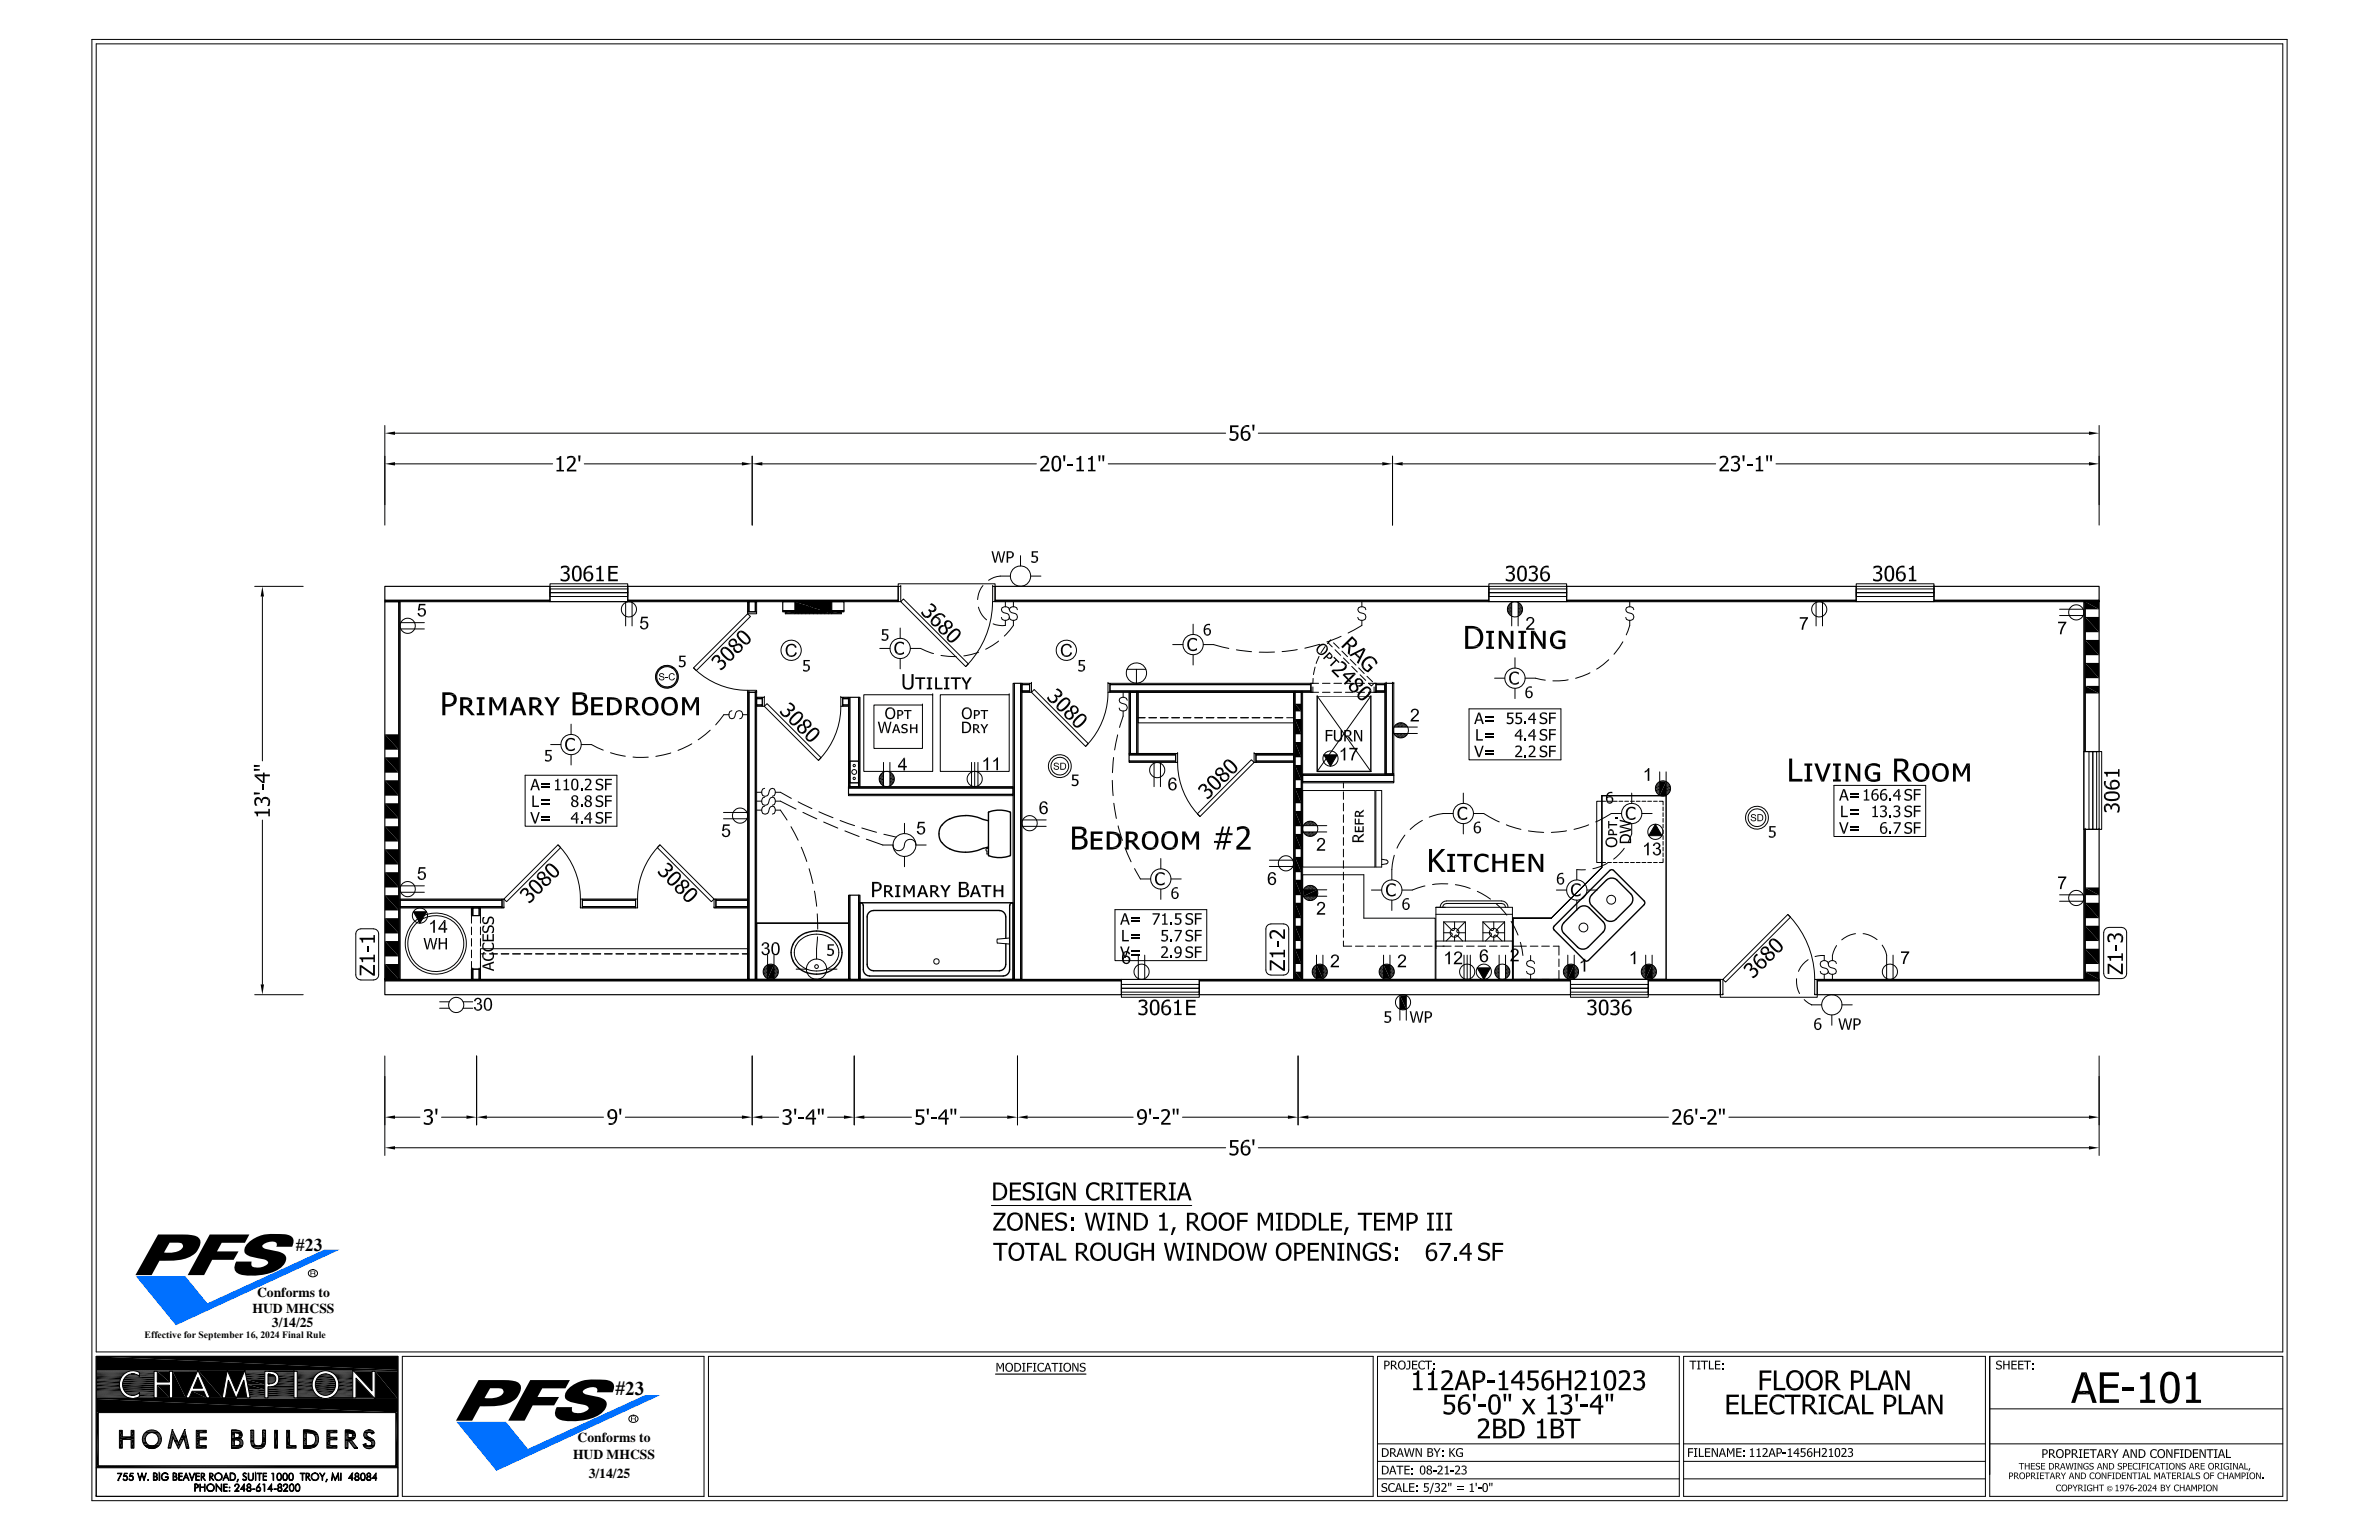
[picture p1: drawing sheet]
<svg xmlns="http://www.w3.org/2000/svg" width="432mm" height="279mm" viewBox="0 0 432 279" stroke-linecap="round" stroke-linejoin="round" font-family="sans-serif">
<defs><g id="words">
<text font-size="3.5" x="111.7" y="253.1">#23</text>
<text font-size="3.3" x="53.7" y="226.9">#23</text>
<g font-size="2.5">
<text x="45.8" y="238.2">HUD MHCSS</text>
<text x="46.7" y="235.3">Conforms to</text>
<text x="49.3" y="240.7">3/14/25</text>
<text x="104.8" y="261.7">Conforms to</text>
<text x="104" y="264.6">HUD MHCSS</text>
<text x="106.9" y="268.1">3/14/25</text>
</g>
<text font-size="1.8" x="26.3" y="242.8">Effective for September 16, 2024 Final Rule</text>
</g></defs>
<g fill="none" stroke="#000" stroke-width=".21">
<path d="M69.8 106.4h30v2.5h-30zM69.8 108.9h30v.3h-30zM69.8 109.2h2.6v68.5h-2.6zM72.4 109.2h.2v68.5h-.2zM113.9 106.4h49.1v2.5h-49.1zM113.9 108.9h49.1v.3h-49.1zM135.7 109.2h.2v1.8h-.2zM135.9 109.2h1.2v1.8h-1.2zM135.9 109.2h.1M137.1 109.2h.1M142.1 109.2h11.1v1.6h-11.1zM142.1 110.8h11.1v.2h-11.1z"/>
<path d="M180.6 106.4h89.6v2.5h-89.6zM180.6 108.9h89.6v.3h-89.6zM284.4 106.4h52.5v2.5h-52.5zM284.4 108.9h52.5v.3h-52.5zM351 108.9h30v.3h-30zM351 106.4h30v2.5h-30zM378.2 109.2h.3v27.2h-.3zM378.5 109.2h2.5v27.2h-2.5zM378.5 109.2h.1M381 109.2h.1M135.7 125.6h.2v52.1h-.2zM135.9 125.6h1.2v52.1h-1.2z"/>
<path d="M135.9 125.6h.1M137.1 125.6h.1M137.3 126.7h1.1v1.2h-1.1zM137.3 126.5h1.1v.2h-1.1zM153 126.7h1v1.2h-1zM153 126.5h1v.2h-1zM154.2 126.5h1.7v16.2h-1.7zM155.9 126.5h.2v16.2h-.2zM184.1 124h1.2v53.7h-1.2zM185.3 124h.2v53.7h-.2zM185.5 124.2h1.4v1.2h-1.4zM185.5 125.4h1.4v.2h-1.4z"/>
<path d="M201.5 124.2h36.4v1.2h-36.4zM201.5 125.4h36.4v.2h-36.4zM204.9 136.9h8.5v1.2h-8.5zM204.9 136.7h8.5v.2h-8.5zM204.9 125.6h.3v11.1h-.3zM205.2 125.6h1.1v11.1h-1.1zM205.2 125.6h.1M206.3 125.6h.1M228 136.9h6.8v1.2h-6.8zM228 136.7h6.8v.2h-6.8zM234.8 125.6h.2v52.1h-.2zM235 125.6h1.2v52.1h-1.2z"/>
<path d="M235 125.6h.1M236.2 125.6h.1M249.7 124.2h1.7v1.2h-1.7zM249.7 125.4h1.7v.2h-1.7zM251.4 124h.2v16.4h-.2zM251.6 124h1.2v16.4h-1.2zM251.6 124h.1M252.8 124h.1M154 143h29.9v1.1h-29.9zM154 142.7h29.9v.3h-29.9zM154.2 142.7h.1M155.9 142.7h.1"/>
<path d="M236.4 140.7h16.6v1.1h-16.6zM236.4 140.4h16.6v.3h-16.6zM378.2 150.5h.3v27.2h-.3zM378.5 150.5h2.5v27.2h-2.5zM378.5 150.5h.1M381 150.5h.1M69.8 177.7h.1M69.9 177.9h133.6v2.6h-133.6zM69.9 177.7h133.6v.2h-133.6zM72.4 177.7h.1M72.6 163.3h18.5v1.2h-18.5zM72.6 164.5h18.5v.2h-18.5z"/>
<path d="M85.6 175.8h.2v1.9h-.2zM85.6 164.7h.2v1.4h-.2zM85.8 175.8h.1M85.8 164.7h.1M85.8 175.8h1.2v1.9h-1.2zM85.8 164.7h1.2v1.4h-1.2zM87 175.8h.1M87 164.7h.1M105.7 164.5h9.7v.2h-9.7zM105.7 163.3h9.7v1.2h-9.7zM129.9 164.5h5.8v.2h-5.8zM129.9 163.3h5.8v1.2h-5.8z"/>
<path d="M154.2 162.4h1.7v15.3h-1.7zM154.2 177.7h.1M155.9 162.4h.2v15.3h-.2zM155.9 177.7h.1M184.1 177.7h.1M185.3 177.7h.1M217.7 177.9h67.4v2.6h-67.4zM217.7 177.7h67.4v.2h-67.4zM299.2 177.9h13.1v2.6h-13.1zM299.2 177.7h13.1v.2h-13.1zM329.8 177.9h51.2v2.6h-51.2zM329.8 177.7h51.2v.2h-51.2z"/>
<path d="M17.5 249.7h4.7M17.5 252.1h4.4M50.2 249.3h3.2M54 252.7h3.2M60.9 252.7h3.1M180.7 249.3h16.4"/>
</g>
<g fill="none" stroke="#000" stroke-width=".18">
<path d="M16.7 7.2h398.4v265.1h-398.4zM17.5 8h396.8v237.3h-396.8zM69.8 77.2v18.1M71.7 78.6h150.8M228.4 78.6h150.8M381 77.2v18.1M71.7 84.2h28.6M106 84.2h28.7M136.5 82.8v12.5M138.4 84.2h49.7M201.1 84.2h49.8M252.8 82.8v12.5"/>
<path d="M254.6 84.2h56.8M322.3 84.2h56.9M46.2 106.4h8.8M47.6 108.2v29.8M72.7 113h4.3M72.7 114.1h4.3M99.8 106.4h14.1v2.8h-14.1zM99.8 106.8h14.1v.7h-14.1zM99.8 107.5h14.1v.7h-14.1zM99.8 106.4v-.5h14.1v.5M99.8 109.2h14.1M113.6 109.3v4.3"/>
<path d="M113.9 106.4h.1M113.9 106.8h.1M113.9 107.5h.1M114.7 109.3v4.3M135.7 111.4l.5 .4-9.8 9.9-.5-.5zM135.7 111h1.6v.4h-1.6zM137.1 109.2h.2v1.8h-.2zM137.3 109.2h.1M142.5 111v.4h1.8M144.3 109.2h6.7v2.2h-6.7zM144.9 109.2v2.2M145.5 109.2v2.2"/>
<path d="M146.2 109.2v2.2M146.9 109.2v2.2M147.6 109.2v2.2M148.3 109.2v2.2M149 109.2v2.2M149.7 109.2v2.2M150.4 109.2v2.2M152.7 111v.4h-1.7M159.7 117.6h1.8M163 106.4v-.5h17.6v.5M163 106.4h.5v2.8h-.5zM163.4 113.9v1.9"/>
<path d="M163.4 119.5v1.8M163.5 106.4h.1M163.5 109.2l.5-.5 11.8 11.8-.5 .4zM165.2 117.6h1.9l2.3 1M170.8 118.9l2.7 .2M177.6 110.2a4.4 4.4 0 0 0 1.5 2.3M177.6 118.3l-2.7 .7M178.4 106.2a4.3 4.3 0 0 0-1 2.6M180.1 109.2a16.6 16.6 0 0 1-4.8 11.7M180.2 106.4h.4v2.8h-.4zM180.2 106.4h.1M181.3 116.3l-2.4 1.5"/>
<path d="M181.5 104.5h1.9M181.5 104.5a4.1 4.1 0 0 0-2.1 .8M182.5 112.5v1h-1.2l-1-.3M182.5 109.2v.9M183.2 110.6a.74 .74 0 0 0-.7-.5 .74 .74 0 0 0-.7 .5l.1 .4 .2 .1 .7 .2a.72 .72 0 0 1 .3 1.1 .81 .81 0 0 1-1.3-.4M183.9 112.5v1l-1.6 1.9M183.9 109.2v.9M184.7 110.6a.76 .76 0 0 0-.8-.5 .76 .76 0 0 0-.7 .5l.4 .5 .7 .2a.71 .71 0 0 1 .2 1.1 .82 .82 0 0 1-1.3-.4M185.2 100.8v1.9M187.1 104.5h1.8M212.9 116.9h1.8M216.6 113.2v1.9"/>
<path d="M216.6 118.8v1.8M218.4 116.9h1.9l2.7 .7M224.4 117.9l2.8 .3M231.3 118.3h-2.7M235.5 117.9l-2.8 .3M239.4 119.1l-.5 1.3M239.5 116.9l-2.7 .7M240.5 117.3l-.7 1.2M241.3 116.4l-.3 .2 .8 .8M241.5 116.1h.1M241.5 116.1l-.6 .7M242 116.6l1.1 1"/>
<path d="M242.3 117.9l1 1M243.4 115.4l-2.6 1.1M243.6 118.1l1 1M243.8 119.4l1.1 1M245.1 119.7l1 1M247.2 112.5v1l-2.5 1.4M247.2 109.2v.9M247.9 110.6a.76 .76 0 0 0-.7-.5 .76 .76 0 0 0-.8 .5l.4 .5 .7 .2a.71 .71 0 0 1 .3 1.1 .82 .82 0 0 1-1.4-.4M270.2 106.4h14.2v2.8h-14.2zM270.2 106.8h14.2v.7h-14.2zM270.2 107.5h14.2v.7h-14.2zM270.2 106.4v-.5h14.2v.5"/>
<path d="M270.2 109.2h14.2M274.4 109.3v4.3M275 119.3v1.9M275.5 109.3v4.3M284.4 106.4h.1M284.4 106.8h.1M284.4 107.5h.1M292 119.7l-2.2 1.7M294.6 116.4l-1.7 2.3M295.8 112.5v1l-.6 1.7M295.8 109.2v.9M296.5 110.6a.76 .76 0 0 0-.7-.5 .76 .76 0 0 0-.7 .5l.1 .4 .3 .1 .6 .2a.68 .68 0 0 1 .3 1.1 .81 .81 0 0 1-1.3-.4"/>
<path d="M329.6 109.3v4.3M330.8 109.3v4.3M336.9 106.4h14.1v2.8h-14.1zM336.9 106.8h14.1v.7h-14.1zM336.9 107.5h14.1v.7h-14.1zM336.9 106.4v-.5h14.1v.5M336.9 109.2h14.1M351 106.4h.1M351 106.8h.1M351 107.5h.1M373.8 110.5h4.3M373.8 111.7h4.3"/>
<path d="M378.5 109.2h2.5M99.9 135.1h1.9M103.7 131.4v1.8M103.7 136.9v1.9M105.5 135.1h1.9l2.1 1M110.8 136.6l2.7 .6M114.9 137.4h2.8M121.8 136.6l-2.8 .6M125.6 135l-2.5 1.1M125.9 121.2a13.9 13.9 0 0 0 9.8 4M128.9 132.5l-2.2 1.7M132.3 129.7h-.9l-1.5 1.8"/>
<path d="M132.8 128.9a.76 .76 0 0 0-.5 .8 .76 .76 0 0 0 .5 .7l.4-.1 .3-1a.71 .71 0 0 1 1.1-.2 .81 .81 0 0 1-.3 1.3M134.8 129.7h.9M135.7 125.2h1.6v.4h-1.6zM137.1 125.6h.2v52.1h-.2zM137.3 127.9h1.1v.2h-1.1zM137.3 125.6h.1M138.4 126.5h.3v1.6h-.3zM138.7 126.5h.1M138.7 128.1l.5-.4 9.8 9.8-.5 .5zM152.6 126.5h.4v1.6h-.4zM152.6 126.5h.1M152.6 128.1a13.9 13.9 0 0 1-4.1 9.9"/>
<path d="M153 127.9h1v.2h-1zM154 126.5h.2v16.2h-.2zM156.8 126h12.5v14h-12.5zM158.6 127.9h8.8v7.9h-8.8zM160.4 138.3v4.3M161.5 138.3v4.3M167.4 127.9h.1M169.3 126h.1M170.7 126h12.5v14h-12.5zM176.3 138.3v4.3M176.9 138.3v4.4M177.5 138.3v4.3"/>
<path d="M183.2 126h.1M183.9 124h.2v53.7h-.2zM185.5 124h1.4v.2h-1.4zM186.9 124h.3v1.6h-.3zM187.2 124h.1M187.7 125.1l9.8 9.8-.5 .5-9.8-9.8zM201.1 125.6a13.9 13.9 0 0 1-4.1 9.8M201.1 124h.4v1.6h-.4zM201.1 124h.1M201.5 124h36.4v.2h-36.4zM202.1 137.4l-.2 2.8M202.9 133.3l-.6 2.8"/>
<path d="M203.9 129v.9l-.7 2.1M203.9 125.6v.9M204.6 121.4h3.4M204.6 127a.76 .76 0 0 0-.7-.5 .76 .76 0 0 0-.8 .5l.2 .4 .9 .4a.68 .68 0 0 1 .2 1 .81 .81 0 0 1-1.3-.3M204.9 138.1h8.5v.2h-8.5zM206.3 121.4v2.6M206.3 125.6h.3v11.1h-.3zM206.6 125.6h.1M206.6 125.6h28.2v5.5h-28.2zM206.6 130.2h1.2M208.5 130.2h1.4M209.5 138.5v4.2"/>
<path d="M210.6 130.2h1.4M210.6 138.5v4.2M212.7 130.2h1.4M213.4 136.7h.3v1.6h-.3zM213.7 136.7h.1M213.7 138.3a13.9 13.9 0 0 0 4.1 9.8M214.8 130.2h1.4M216.9 130.2h1.3M218.9 130.2h1.4M221 130.2h1.4M223.1 130.2h1.4M225.2 130.2h1.4"/>
<path d="M227.3 130.2h1.4M227.6 136.7h.4v1.6h-.4zM227.6 136.7h.1M228 138.1h6.8v.2h-6.8zM229.4 130.2h1.4M231.4 130.2h1.4M233.5 130.2h1.3zM236.2 125.6h.2v52.1h-.2zM236.4 125.6h.1M237.9 124.6v1h.4v-1M238.3 123.1v.9M238.7 121l-.3 1.4"/>
<path d="M239.1 126.3l9.7 13.7M239.1 126.3h9.7M239.3 124h-1.4v1.6h1.4M240 124h1.4M240 125.6h1.4M240.3 136.9h2.4l-1.2 2.1zM242.1 124h1.4M242.1 125.6h1.4M244.2 124h1.4M244.2 125.6h1.4M245.3 120.9l1.1 1M246.3 124h1.4"/>
<path d="M246.3 125.6h1.4M246.6 121.2l1 1M246.9 122.4l1 1M248.1 122.7l1 1M248.8 126.3l-9.7 13.7M249.4 124.6v1h.3v-1M249.4 124l-.5 .5-.5-.5h1.3v1.6h-1.3M249.7 124h1.7v.2h-1.7zM252.8 124h.2v16.4h-.2zM253 124h.1M253 131.9h4.3M253 133.1h4.3"/>
<path d="M266.6 128.6h16.7v9.3h-16.7zM271.3 123h1.8M275 124.9v1.8M276.8 123h1.9l1.8 .4M284.6 123.3l-2.7 .2M288.6 122.1l-2.6 1M378.2 136.4h2.8v14.1h-2.8zM378.2 136.4v14.1M379.2 136.4h.7v14.1h-.7zM379.9 136.4h.7v14.1h-.7zM381 136.4h.5v14.1h-.5M47.6 148.8v29.8"/>
<path d="M95.3 140.7h16.7v9.2h-16.7zM101.3 153.3a13.9 13.9 0 0 1 4 9.8M101.3 153.3l.5 .5-9.9 9.8-.4-.5zM119.8 153.3a13.9 13.9 0 0 0-4.1 9.8M119.8 153.3l9.8 9.8-.5 .5-9.8-9.8zM131.3 148.5h4.3M131.3 147.4h4.3M137.3 143.7h1M137.3 145.4h1M137.3 147h1M138.8 143a.72 .72 0 0 0-.5 1 .72 .72 0 0 0 1 .3l.4-.9 .1-.2 .4-.2a.74 .74 0 0 1 .5 .7 .74 .74 0 0 1-.5 .8M138.8 144.6a.73 .73 0 0 0-.5 1 .73 .73 0 0 0 1 .4l.4-1 .1-.2 .4-.2a.76 .76 0 0 1 .5 .8 .76 .76 0 0 1-.5 .7"/>
<path d="M138.8 146.3a.72 .72 0 0 0-.5 .9 .72 .72 0 0 0 1 .4l.4-1 .1-.2 .4-.1a.74 .74 0 0 1 .5 .7 .74 .74 0 0 1-.5 .7M140.7 143.7h.9l2 1.1M140.7 145.4h.9l2.9 1.4M140.7 147h.9l1.3 1.8M143.6 150l1.3 2.4M144.9 145.5l2.5 1.2M145.4 153.7l1 2.6M145.7 147.4l2.6 1.2M146.9 157.6l.7 2.7M148.6 147.3l2.6 1.1M149.5 149.1l2.6 1.1M152.5 148.9l2.6 .9"/>
<path d="M153.4 150.7l2.5 1.1M154 144.1h29.9v.3h-29.9zM154 142.7h.1M156.4 150.2l2.7 .8M157.2 152.3l3 1h1.9a1.04 1.04 0 0 0 1 1 1.04 1.04 0 0 0 1-1M160.4 151.4l2.2 .5M164.2 149.4v1.8M164.2 155.4v1.8M164.2 153.3a1.04 1.04 0 0 1 1-1 1.04 1.04 0 0 1 1 1h1.9M179 154l.4-.1v1h-.3zM185.6 148.8h4.3M185.6 149.9h4.3"/>
<path d="M201.9 141.6l.1 2.8M202.2 145.7l.4 2.8M202.9 149.8l.8 2.7M204.2 153.8l1.1 2.6M205.9 157.6l1.1 1.9h1.9M210.7 155.8v1.8M212.6 159.5h1.8M217.3 147.7l9.8-9.9 .5 .5-9.8 9.8zM230.4 157.2h4.3M230.4 156.1h4.3M236.4 158.7h11.1v7.9h13v11.1h-24.1zM236.4 141.8h16.6v.2h-16.6z"/>
<path d="M236.4 143.4h13.2v13.9h-13.2zM236.6 149.8h4.2M236.6 150.9h4.2M243.8 142v1M243.8 143.7v1.3M243.8 145.7v1.4M243.8 147.8v1.4M243.8 149.9v1.4M243.8 152v1.4M243.8 154.1v1.4M243.8 156.1v1.4M243.8 158.2v1.4"/>
<path d="M249.7 143.4h1.1v13.9h-1.1zM250.8 155.9l.9 .1a.35 .35 0 0 1 .2 .4 .35 .35 0 0 1-.2 .3l-.9 .2M253.1 155.2a12.4 12.4 0 0 0-.5 4.4M255 151.5l-1.4 2.4M258.2 148.8l-1.4 .9-.9 .8M261.9 147.6h1.8M262 147.6l-2.6 .7M265.6 143.9v1.8M265.6 149.4v1.9M267.4 147.6h1.9l2.8 1.5M273.4 149.6l2.7 .9M277.4 150.7l2.8 .3"/>
<path d="M284.3 150.7l-2.7 .3M287.8 157.8h-1.6v1.8M288.4 149.6l-2.7 .9M290.7 144.4h11.7h-11.7v13l-9.1 9.2M290.7 144.4v13l-9.1 9.2h-7M290.7 144.3v.1M291.4 145.4h-1.6v11.1h1.6M291.7 156.6l-1.3 .6-1.3 .4M291.8 156.5h.7M291.8 145.4h.7M292.8 156.5h.7M292.8 145.4h.7"/>
<path d="M293.9 156.5h.7M293.9 145.4h.7M294.3 147.6h-1.8l-2.9 1.5M294.8 153.9l-.8 1-1.1 1M294.9 156.5h.7M294.9 145.4h.7M296 156.5h.7M296 145.4h.7M296.2 149.4v1.9l-.6 1.4M296.2 143.9v1.8M297 156.5h.7M297 145.4h.7"/>
<path d="M298 147.6h1.9M298 156.5h.7M298 145.4h.7M299.1 156.5h.7M299.1 145.4h.7M300.1 156.5h.7M300.1 145.4h.7M300.5 149.5l1.2 2.1h-2.4zM301.2 145.4h.7v.6M301.2 140v4.3M301.9 155.8v.7h-.7M301.9 146.4v.7"/>
<path d="M301.9 147.4v.7M301.9 148.5v.7M301.9 149.5v.7M301.9 150.6v.7M301.9 151.6v.7M301.9 152.7v.7M301.9 153.7v.7M301.9 154.7v.7M302.4 144.4v33.3zM302.4 140v4.3M332.9 142.5h16.6v9.3h-16.6zM64.7 168.9l.3-.2 .5-.2h2.3l.5 .2 .4 .4v7.8l-.1 .5-.4 .3-2.9 .1-.3-.2-.4-.4v-7.8z"/>
<path d="M69.9 177.7h2.5M72.6 163.1h18.5v.2h-18.5zM72.7 160.7h4.3M72.7 161.9h4.3M75 165.4h2.4l-1.2 2.1zM85.6 168.2v1.4M85.6 170.3v1.4M85.6 172.4v1.4M87 175.8h.2v1.9h-.2zM87 164.7h.2v1.4h-.2zM87.2 175.8h.1M87.2 164.7h.1"/>
<path d="M87.2 167.5v-1.4h-1.6v1.4M87.2 168.2v1.4M87.2 170.3v1.4M87.2 172.4v1.4M87.2 174.4v1.4h-1.6v-1.4M87.2 173.1h1zM87.2 172.1h48.5v5.6h-48.5zM88.9 173.1h1.4M91 173.1h1.4M91.1 163.1h.4v1.6h-.4zM91.5 164.7h.1M93 173.1h1.4"/>
<path d="M95.1 173.1h1.4M97.2 173.1h1.4M99.3 173.1h1.4M101.4 173.1h1.4M103.5 173.1h1.4M105.3 163.1h.4v1.6h-.4zM105.3 164.7h.1M105.6 173.1h1.3M105.7 163.1h9.7v.2h-9.7zM107.6 173.1h1.4M109.7 173.1h1.4M111.8 173.1h1.4"/>
<path d="M113.9 173.1h1.4M115.4 163.1h.3v1.6h-.3zM115.7 164.7h.1M116 173.1h1.4M118 173.1h1.4M120.1 173.1h1.4M122.2 173.1h1.4M124.3 173.1h1.4M126.4 173.1h1.4M128.5 173.1h1.4M129.6 163.1h.3v1.6h-.3zM129.6 164.7h.1"/>
<path d="M129.9 163.1h5.8v.2h-5.8zM130.6 173.1h1.4M132.7 173.1h1.3M134.7 173.1h1M137.3 167.5h16.7v10.2h-16.7zM137.3 167.5h16.7h-16.7v10.2h16.7h-16.7zM139.3 173.3v4.3M140.5 173.3v4.3M144.5 175.8h1.9M145.3 170.5a2.94 2.94 0 0 0 0 4.7M145.3 170.5a4.3 4.3 0 0 1 6.9 1.7 3.6 3.6 0 0 1-4 4 4.3 4.3 0 0 1-2.9-1M147.8 161.7l.4 2.7"/>
<path d="M148.3 165.8l.1 2.8M148.4 170l-.2 4M150.1 175.8h1.8M154 162.4h.2v15.3h-.2zM154 177.7h.1M154 167.5v10.2M183.3 170.2l-2.3 .2v.3v.4l2.3 .2M183.9 177.7h.1M202.4 165h16.6v9.3h-16.6zM203.5 179.3h14.2v.7h-14.2zM203.5 178.6h14.2v.7h-14.2zM203.5 177.7h14.2"/>
<path d="M203.5 177.7h14.2v2.8h-14.2zM206.6 173.3v4.3M207.8 173.3v4.3M210.7 161.3v1.9M217.7 179.3h.1M230.7 176.9h2.3M230.7 176.9l-.5-.2-.3-.2-.1-.5v-7.4l.1-.6 .3-.2 .5-.2 2.5 .1 .3 .1 .3 .4 .1 7.8-.1 .5-.3 .2-.5 .2M235 177.7h1.2M236.6 162.6h4.2M236.6 161.4h4.2M239 173.3v4.3M240.1 173.3v4.3"/>
<path d="M243.8 170.7v1h1.5M243.8 160.3v1.4M243.8 162.4v1.4M243.8 164.5v1.4M243.8 166.6v1.4M243.8 168.7v1.4M246 171.7h1.4M248.1 171.7h1.4M248.9 161.5h1.9M250.2 171.7h1.4M251.1 173.3v4.3M252.3 171.7h1.4"/>
<path d="M252.3 173.3v4.3M252.6 163.3v1.9M254.4 171.7h1.4M256.5 171.7h1.3M258.5 171.7h1.4M258.6 160.7l-2.3 .8h-1.8M260.6 172.1v-1.4h13.9v1.4M260.6 164.6h13.9v13.1h-13.9zM260.6 165.9h13.9M260.6 171.7h2.8M262 167.3h3.9l-1.5 1.7 .3 .2h1.2M262 167.3v3.4"/>
<path d="M262 169.2h1.3M262 167.3l1.5 1.4M262.6 163.5a1.15 1.15 0 0 0-1.2 1.1M262.6 163.9a.65 .65 0 0 0-.7 .7M262.6 163.4h10M262.6 163.9h10M262.8 160.4l-2.8 .1M263.3 169.2l.3 .2v.2l-1.1 1.1M264 167.3v1.4l-.3 .1-.2-.1M264.1 171.7h1.4M264.2 160.5l2.6 .7M264.5 169.7h-.2l-.3 .1v.9"/>
<path d="M264.5 169.7l1 1M265.7 173.3v4.3M266 167.3v3.4M266.2 171.7h1.4M266.3 173.3v4.4M266.9 173.3v4.3M268.1 175.6h2.4l-1.2 2.1zM268.1 161.7l2.4 1.4M268.3 171.7h1.3M269.2 167.3h3.9M269.2 169.2h1.2M269.2 167.3v3.4"/>
<path d="M269.2 167.3l1.6 1.5 .3-.2v-1.3M270.3 171.7h1.4M270.4 169.2l.3 .2v.2l-1.1 1.1M271.6 169.7h-.2l-.3 .1v.9M271.6 164l1.9 2M271.6 169.7l1 1M272.1 173.3v4.3M272.4 171.7h1.4M272.6 163.9a.65 .65 0 0 1 .6 .7M272.6 163.5a1.15 1.15 0 0 1 1.1 1.1M273.1 167.3v3.4M273.1 167.3l-1.6 1.7 .3 .2h1.3"/>
<path d="M273.3 173.3v4.3M274.3 167.2l1.2 2.5M274.5 171.7h2.6M274.6 166.6v11.1h27.8v-33.3h-11.7v13l-9.1 9.2h-7h7M274.6 166.6v11.1h27.8M275.9 171l.5 2.4M277.7 171.7h1.4M277.8 173.4v.9M277.8 176.8v.9M278.5 174.8a.76 .76 0 0 0-.7-.5 .76 .76 0 0 0-.7 .5l.1 .4 .9 .3a.69 .69 0 0 1 .3 1.1 .81 .81 0 0 1-1.3-.4M279.8 171.7h1.4M281.6 166.6h.1"/>
<path d="M281.9 171.7h1.1v1.6M282.5 161.5h1.9M283 174v1.4M283 176.1v1.6M284.6 173.3v4.3M285.1 177.7h14.1v2.8h-14.1zM285.1 179.3h14.1v.7h-14.1zM285.1 178.6h14.1v.7h-14.1zM285.7 173.3v4.3M286.2 163.3v1.9M288.1 161.5h1.8M298.7 173.3v4.3"/>
<path d="M299.2 179.3h.1M299.9 173.3v4.3M312.3 177.7h.4v2.8h-.4zM312.7 177.7l11.8-11.8 .5 .5-11.8 11.8zM324.5 165.9a16.6 16.6 0 0 1 4.9 11.8M326.1 177.6v.2a4.7 4.7 0 0 0 .5 2.5M328.2 174.1h-.1a4.7 4.7 0 0 0-1.7 2.1M329.4 177.7h.4v2.8h-.4zM329.4 173.5l1.7-.1v.9M331.1 176.8v.9M331.9 174.8a.73 .73 0 0 0-1-.5 .73 .73 0 0 0-.4 1l1.2 .6 .2 .3a.76 .76 0 0 1-.8 .6 .76 .76 0 0 1-.7-.6M332.6 176.8v.9"/>
<path d="M333.3 174.8a.74 .74 0 0 0-.8-.5 .74 .74 0 0 0-.6 .7l.1 .3 .3 .2 .9 .4 .1 .3a.76 .76 0 0 1-.7 .6 .76 .76 0 0 1-.7-.6M333.4 171.6h-.1a4.1 4.1 0 0 0-.7 2.7M336.8 169.4h-.3a5 5 0 0 0-2.2 1.1M338.2 169.4a4.6 4.6 0 0 1 2.5 1.1M341.6 171.5l.7 1.2 .1 .6v4.3M343.6 173.3v4.3M373.8 162.3h4.3M373.8 163.5h4.3M378.5 177.7h2.5M382.8 177.5h2.3M385.1 177.5l.5-.1 .2-.3 .2-.5-.1-7.8-.3-.4-.3-.1h-2.5l-.6 .1-.2 .3-.2 .5v7.4l.2 .5 .2 .3 .6 .1M46.2 180.5h8.8"/>
<path d="M69.8 191.6v18M79.8 181.8h1.7M79.8 182.9h1.7M84.1 181.8h1.7M84.1 182.9h1.7M86.5 191.6v12.5M136.5 191.6v12.5M155 191.6v12.5M184.7 191.6v12.5M203.5 180.5v.4h14.2v-.4M217.7 180h.1M217.7 180.5h.1"/>
<path d="M235.6 191.6v12.5M254.1 180.8v4.3M255.2 180.6v4.5M285.1 180.5v.4h14.1v-.4M299.2 180.5h.1M299.2 180h.1M312.3 180.5v.4h17.5v-.4M312.7 180.5h.1M327.5 181.4l1.3 .9M328.8 182.3h1.8M329.4 180.5h.1M332.5 184.2v1.8"/>
<path d="M334.3 182.3h1.9M381 191.6v18M71.7 208.2h150.8M71.7 202.7h4.5M80.1 202.7h4.6M88.4 202.7h21.1M113.5 202.7h21.2M138.4 202.7h2.9M150.2 202.7h3M156.9 202.7h8.5M174.3 202.7h8.5M179.9 218.7h36.4"/>
<path d="M186.5 202.7h19.2M214.6 202.7h19.2M228.4 208.2h150.8M237.5 202.7h65.3M313.8 202.7h65.4M17.5 246.1h54.7v25.4h-54.7zM17.5 248.6h46.5M17.5 248.6h18.4M17.5 248.8h6.1M17.5 248.8h5.9M17.5 248.9h5.7M17.5 249h5.5"/>
<path d="M17.5 249.2h5.3M17.5 249.3h5.1M17.5 249.5h4.9M17.5 253.1h5M17.5 253.2h5.2M17.5 253.4h5.4M17.5 253.5h5.7M17.5 253.6h5.9M17.5 253.7h6.1M17.5 253.7h50.5M17.5 253.8h50.6M17.8 256.3h54v9.6h-54z"/>
<path d="M21.7 259.5h.5v1.2h1.6v-1.2h.5v3.2h-.5v-1.5h-1.6v1.5h-.5zM22.4 249.4a2.29 2.29 0 0 1 2.9-.4v.7a1.89 1.89 0 0 0-2.6 .2 1.89 1.89 0 0 0 0 2.6 1.89 1.89 0 0 0 2.6 .2v.7a2.47 2.47 0 0 1-3.2-.7 2.47 2.47 0 0 1 .3-3.3zM22.8 249.8h5.2M22.8 252.6h5.2M23 252.9h2.1M23.1 249.5h2M24.4 248.7h11.5M24.7 253.6h18.1M24.7 248.8h11.1M24.7 253.6h3.3M24.8 248.8h3.2M25 253.5h3"/>
<path d="M25 249h3M25.3 249h2.7M25.3 249.1h2.7M25.3 249.7h2.7M25.3 252.7h2.7M25.3 253.3h2.7M25.3 253.4h2.7M28 249.6l-5.1 .1M28 252.8h-5.1M28 248.8h.6v1.9h2.2v-1.9h.5v4.8h-.5v-2.3h-2.2v2.3h-.6zM31.3 259.4l1.1 2.5 1.1-2.5 .8 3.3h-.5l-.4-2-1 2.2-1-2.2-.3 1.8a.33 .33 0 0 1-.2 .3 .33 .33 0 0 1-.4-.1zM35.6 259.5h1.8v.4h-1.2v.9h1.2v.4h-1.2v1.1h1.2v.4h-1.8z"/>
<path d="M35.9 248.7h-18.4M35.9 249.9l.8 2h-1.6zM35.9 248.6l2.2 5h-.6l-.5-1.2h-2.1l-.6 1.2h-.6zM41.3 248.6l1.6 3.8 1.6-3.8 .9 5h-.6l-.5-3.2-1.4 3.3-1.5-3.3-.5 3.2h-.6zM42 259.5a2.09 2.09 0 0 1 1.7 .2 .78 .78 0 0 1-.2 1.3l.4 .3a.93 .93 0 0 1-.2 1.3l-1.7 .1zM42.5 259.9h.3a.48 .48 0 0 1 .6 .4 .48 .48 0 0 1-.5 .6h-.4zM44.4 248.6h19.6M44.5 248.7h19.5M44.5 248.8h14.1M44.5 248.8h3.6M44.5 248.9h3.6M44.5 249h3.6"/>
<path d="M45.4 253.4h2.7M45.4 253.5h2.7M45.4 253.6h2.7M45.5 259.5h.6v2.1l.3 .6a.97 .97 0 0 0 1.1-.2l.2-1v-1.5h.5v.5a4.2 4.2 0 0 1-.3 2.5 1.55 1.55 0 0 1-2.2-.3l-.2-.5zM48.1 248.8h.5a1.76 1.76 0 0 1 2 1 1.46 1.46 0 0 1-1.9 1.8l-.1 2h-.5zM48.6 251.6h4.8M48.6 251.7h4.8M48.6 251.8h4.8M48.6 253.4h4.8M48.6 253.5h4.8M48.6 253.6h4.8M48.6 249.3a1.06 1.06 0 0 1 1.4 1 1.11 1.11 0 0 1-1.4 .7z"/>
<path d="M48.7 248.8h4.7M49 251.6h4.4M49.2 248.8h4.2M49.6 251.5h3.8M49.6 248.9h3.8M49.8 249h3.6M49.8 259.5h.6v3.2h-.6zM49.9 251.3h3.5M50 249.1h3.4M50.6 250.5h2.8M52 259.5h.6v2.8h1.1v.4h-1.7zM53.4 248.8h.6v4.8h-.6z"/>
<path d="M53.4 248.8h.1M54 252.9h3.4M54 248.8h4.4M54 248.9h4.4M54 249h4.1M54 249.1h3.9M54 249.2h3.7M54 249.3h3.5M54 253.1h3.5M54 253.2h3.7M54 253.4h3.9M54 253.5h4.1"/>
<path d="M54 253.6h4.4M55.1 259.5h.1a2.63 2.63 0 0 1 2.3 .6 1.64 1.64 0 0 1 .2 1.8 1.64 1.64 0 0 1-1.7 .8h-.9zM55.1 259.7h2M55.1 259.7h2.1M55.1 259.8h2.2M55.1 259.9h2.2M55.1 259.9h2.3M55.6 260h.8a.99 .99 0 0 1 .9 1.2 1.22 1.22 0 0 1-1.7 1zM57.4 249.4a2.45 2.45 0 0 1 3.5 .2 2.45 2.45 0 0 1-.4 3.5 2.45 2.45 0 0 1-3.5-.5 2.64 2.64 0 0 1 .4-3.2zM58 252.9h2.1M58.6 253.7h-34.2M59.3 259.5h1.9v.4h-1.3v.9h1.3v.4h-1.3v1.1h1.3v.4h-1.9z"/>
<path d="M59.6 253.7h8.4M59.6 248.8h4.4M59.8 253.6h4.2M59.8 248.9h4.2M60 253.5h4M60 249h4M60.2 249.1h3.8M60.2 253.4h3.8M60.4 253.2h3.6M60.4 249.2h3.6M60.6 253.1h3.4M60.6 249.3h3.4"/>
<path d="M60.8 252.9h3.2M62.7 259.5h.5a.94 .94 0 0 1 1.2 .5 .94 .94 0 0 1-.5 1.2l-.1 .1 1.1 1.4h-.6l-1.1-1.4v1.4h-.5zM63.2 259.9a.53 .53 0 0 1 .8 .5 .53 .53 0 0 1-.8 .5zM64 248.6l3.5 3.7v-3.5h.6v5l-3.5-3.8v3.6h-.6zM66.3 259.7a1.09 1.09 0 0 1 1.6 .3l-.4 .2a.53 .53 0 0 0-.8-.2 .54 .54 0 0 0 0 .6 .54 .54 0 0 0 .5 .3 1.04 1.04 0 0 1 .7 1.4 1.04 1.04 0 0 1-1.6 .4l-.4-.6 .4-.2 .2 .3 .3 .1 .6-.2v-.5l-.4-.3a1.11 1.11 0 0 1-.8-1.6zM73 246.1h54.8v25.4h-54.8zM128.6 246.1h120.6v25.4h-120.6zM250 246.1h54.8v25.4h-54.8zM305.6 246.1h54.8v25.4h-54.8zM361.1 246.1h53.2v25.4h-53.2v-25.4v21.4M361.1 255.6h53.2M17.5 266.3h54.7"/>
<path d="M17.5 271.5h.1M21.3 267.3h.8l-.6 1.3h-.1l.6-1.2h-.7zM22.6 267.3h.5v.1h-.5l-.1 .4a.46 .46 0 0 1 .6 .2 .46 .46 0 0 1-.2 .6 .46 .46 0 0 1-.6-.2l.1-.1a.35 .35 0 0 0 .5 .1 .35 .35 0 0 0 .1-.5 .35 .35 0 0 0-.6 0zM23.6 267.3h.6v.1h-.5l-.1 .4a.45 .45 0 0 1 .6 .2 .45 .45 0 0 1-.2 .6 .45 .45 0 0 1-.6-.2l.1-.1a.35 .35 0 0 0 .5 .1 .35 .35 0 0 0 0-.5 .35 .35 0 0 0-.5 0zM25 267.3h.1l.3 1 .4-1.1 .3 1.1 .4-1h.1l-.5 1.3-.3-1.1-.4 1.1zM26.8 268.4h.1v.2h-.1zM26.9 268.4h.1M27 268.5h.1M27.8 267.3h.4a.33 .33 0 0 1 .3 .2 .33 .33 0 0 1-.2 .4 .36 .36 0 0 1 .3 .4 .36 .36 0 0 1-.4 .3h-.4zM28 267.9l.4 .2v.3l-.4 .1zM28 267.4a.28 .28 0 0 1 .4 0 .28 .28 0 0 1-.1 .4h-.3zM28.9 267.3h.1v1.3h-.1z"/>
<path d="M28.9 267.3h.1M28.9 268.6h.1M29.4 267.4a.69 .69 0 0 1 1.1 .1l-.1 .1-.5-.3-.3 .2a.6 .6 0 0 0-.2 .6 .6 .6 0 0 0 .6 .4h.2l.3-.4-.5-.1v-.1h.6a.68 .68 0 0 1-1 .7 .68 .68 0 0 1-.2-1.2zM31.4 267.3h.4a.33 .33 0 0 1 .3 .2 .33 .33 0 0 1-.2 .4 .37 .37 0 0 1 .2 .5 .37 .37 0 0 1-.5 .2h-.2zM31.5 267.4a.28 .28 0 0 1 .4 0 .28 .28 0 0 1-.1 .4h-.3zM31.5 267.9a.32 .32 0 0 1 .5 .1 .32 .32 0 0 1-.1 .5h-.4zM32.4 267.3h.7v.1h-.5v.4h.5v.1h-.5v.6h.5v.1h-.7zM33.8 267.5l.2 .5h-.5zM33.8 267.2l.6 1.4h-.2l-.2-.5h-.5l-.3 .5zM34.3 267.3h.2l.3 1.1 .4-1.1h.2l-.6 1.3zM35.3 269.2h.4a.4 .4 0 0 1 .3 .6 .4 .4 0 0 1-.5 .2v.6h-.2zM35.5 269.3a.28 .28 0 0 1 .4 .2 .28 .28 0 0 1-.2 .4h-.2z"/>
<path d="M35.5 267.3h.7v.1h-.6v.4h.6v.1h-.6v.6h.6v.1h-.7zM36.3 269.2h.1v.6h.7v-.6h.1v1.4h-.1v-.7h-.7v.7h-.1zM36.5 267.3a.42 .42 0 0 1 .5 0 .42 .42 0 0 1 .1 .6h-.3l.5 .7h-.2l-.4-.7-.1 .7h-.1zM36.6 267.4a.28 .28 0 0 1 .4 0 .28 .28 0 0 1-.1 .4h-.3zM38 267.3a.42 .42 0 0 1 .6 0 .42 .42 0 0 1 0 .6h-.3l.5 .7h-.1l-.5-.7-.1 .7h-.1zM38.1 267.4a.27 .27 0 0 1 .4 0 .27 .27 0 0 1-.1 .4h-.3zM39.2 269.2l.9 1.1v-1.1h.2v1.4l-1-1.1v1.1h-.1zM40.6 269.2h.7v.1h-.6v.5h.6v.1h-.6v.6h.6v.1h-.7zM41 267.5l.3 .5h-.5zM41 267.2l.6 1.4h-.1l-.2-.5h-.6l-.1 .5h-.2zM41.7 267.3a.75 .75 0 0 1 1.1 .8l-.4 .5h-.7zM41.9 267.4a.6 .6 0 0 1 .8 .5 .6 .6 0 0 1-.8 .6z"/>
<path d="M42.5 261.3h.1a.7 .7 0 0 1 1 .6l-.4 .4h-.7zM42.7 269.3a.46 .46 0 0 1 .7 .1 .46 .46 0 0 1-.2 .7l-.4 .4h.6v.1h-.8a1.25 1.25 0 0 0 .6-1.1l-.4-.1-.1 .2h-.1zM43.2 268.4h.1l-.2 .5-.1-.1zM44.2 267.3h.4l.1 .1h-.4a.36 .36 0 0 0 0 .4 .36 .36 0 0 0 .3 .1 .4 .4 0 0 1 0 .7 .4 .4 0 0 1-.6-.2l.1-.1 .1 .1a.29 .29 0 0 0 .5-.1 .29 .29 0 0 0-.3-.4l-.3-.3zM44.2 269.5v.6h-.4zM44.3 269.2v.9l.2 .1h-.2v.4h-.1v-.4h-.6zM44.9 269.3a.35 .35 0 0 1 .6 0 .35 .35 0 0 1-.2 .6 .4 .4 0 0 1 .2 .6 .4 .4 0 0 1-.6 0 .4 .4 0 0 1 .1-.6l-.2-.3zM45 267.3h.2v.8a.36 .36 0 0 0 .3 .4 .36 .36 0 0 0 .4-.4v-.8h.1v.8a.49 .49 0 0 1-.5 .5 .49 .49 0 0 1-.5-.5zM45.7 262.4h2.3M45.8 262.4h2.2M45.8 262.5h2.1M45.8 270.1h.4v.1h-.4z"/>
<path d="M46.4 267.3h.1v1.3h-.1zM46.4 267.3h.1M46.4 268.6h.1M46.7 267.3h.8v.1h-.3v1.2h-.2v-1.2h-.3zM47.1 269.2l.1 .1-.5 .5 .5 .1 .1 .4-.3 .3a.53 .53 0 0 1-.5-.4 .53 .53 0 0 1 .2-.6zM47.7 267.3h.7v.1h-.6v.4h.6v.1h-.6v.6h.6v.1h-.7zM47.8 269.2h.3v1.4h-.2v-1.2h-.2zM49.2 269.5v.6h-.4zM49.3 269.2v.9l.1 .1h-.1v.4h-.1v-.4h-.6zM49.4 267.3h.3v1.3h-.1v-1.2h-.3zM49.7 270.1h.4v.1h-.4zM50.1 270.2h.1"/>
<path d="M50.3 267.4a.47 .47 0 0 1 .6-.1 .47 .47 0 0 1 .2 .6 .47 .47 0 0 1-.2 .6 .47 .47 0 0 1-.6-.1zM50.5 269.3a.36 .36 0 0 1 .6 0 .36 .36 0 0 1-.2 .6 .4 .4 0 0 1 .2 .6 .4 .4 0 0 1-.6 0 .4 .4 0 0 1 .1-.6l-.2-.3zM50.5 267.4l.2-.1a.76 .76 0 0 1 0 1.2 .68 .68 0 0 1-.2-1.1zM51.5 269.3a.46 .46 0 0 1 .7 .1 .46 .46 0 0 1-.2 .7l-.4 .4h.6v.1h-.8a1.38 1.38 0 0 0 .7-1.1l-.3-.2-.4 .3zM51.5 267.3a.65 .65 0 0 1 .7 .4 .65 .65 0 0 1-.1 .7l-.2 .2a.67 .67 0 0 1-.6-.4 .67 .67 0 0 1 .1-.7zM51.6 267.4l.2-.1a.68 .68 0 0 1-.1 1.2 .76 .76 0 0 1-.1-1.1zM52.5 267.4a.47 .47 0 0 1 .6-.1 .47 .47 0 0 1 .2 .6 .48 .48 0 0 1-.4 .7 .48 .48 0 0 1-.5-.6zM52.6 269.4a.52 .52 0 0 1 .7 0 .52 .52 0 0 1 .1 .7 .43 .43 0 0 1-.3 .5 .43 .43 0 0 1-.5-.2l-.1-.7zM52.7 267.4a.59 .59 0 0 1 .5 .4 .59 .59 0 0 1-.1 .6 .36 .36 0 0 1-.5 0 .36 .36 0 0 1-.1-.5zM52.7 269.5l.1-.1a.32 .32 0 0 1 .4 0 .32 .32 0 0 1 .1 .3v.4a.33 .33 0 0 1-.4 .4 .33 .33 0 0 1-.3-.4zM53.7 269.5l.2-.3a.74 .74 0 0 1 .6 .6 .74 .74 0 0 1-.2 .7l-.4 .1a.89 .89 0 0 1-.2-1.1zM53.9 269.4l.2-.1a.67 .67 0 0 1-.1 1.2 .71 .71 0 0 1-.1-1.1z"/>
<path d="M54.5 267.3h.8v.1h-.3v1.2h-.2v-1.2h-.3zM55.1 262.3h2.3M55.1 262.4h2.2M55.1 262.5h2M55.5 267.3h.3a.35 .35 0 0 1 .4 .3 .35 .35 0 0 1-.3 .3l.4 .7h-.1l-.5-.7-.1 .7h-.1zM55.6 267.4a.28 .28 0 0 1 .4 0 .28 .28 0 0 1-.1 .4h-.3zM57.3 262.4l-2.2 .1M58 267.3h.1l.4 .6 .4-.6h.1l-.4 .7v.6h-.2v-.6zM59.3 268.4h.1l-.2 .5zM60.3 267.2l.6 1.2 .5-1.2 .2 1.4h-.2l-.1-1-.4 1-.5-1-.1 1h-.1zM61.8 267.3h.1v1.3h-.1zM63.8 267.5v.6h-.4z"/>
<path d="M63.9 267.2v.9l.2 .1h-.2v.4h-.1v-.4h-.6zM64.5 267.3a.35 .35 0 0 1 .6 0 .35 .35 0 0 1-.2 .6 .4 .4 0 0 1 .2 .6 .4 .4 0 0 1-.6 0 .4 .4 0 0 1 .1-.6l-.2-.3zM65.5 267.4a.47 .47 0 0 1 .6-.1 .47 .47 0 0 1 .2 .6 .47 .47 0 0 1-.2 .6 .47 .47 0 0 1-.6-.1zM65.7 267.4l.2-.1a.68 .68 0 0 1-.1 1.2 .76 .76 0 0 1-.1-1.1zM66.7 267.3a.35 .35 0 0 1 .5 0 .35 .35 0 0 1-.1 .6 .4 .4 0 0 1 .2 .6 .4 .4 0 0 1-.7 0 .4 .4 0 0 1 .2-.6l-.2-.3zM67.7 268.1h.4h-.4l.4-.6v.6M68.3 267.2v.9l.1 .1h-.1v.4h-.2v-.4h-.6zM71.8 265.9h.1M250 268.3h54.8M250 265.1h54.8M250 262h54.8M305.6 268.3h54.8"/>
<path d="M305.6 265.1h54.8M305.6 262h54.8M361.1 262h53.2"/>
<circle cx="74" cy="113.5" r="1.38"/>
<circle cx="114.2" cy="110.6" r="1.38"/>
<circle cx="143.6" cy="118" r="1.84"/>
<circle cx="163.4" cy="117.6" r="1.84"/>
<circle cx="185.2" cy="104.5" r="1.84"/>
<circle cx="193.5" cy="118" r="1.84"/>
<circle cx="216.6" cy="116.9" r="1.84"/>
<circle cx="275" cy="110.6" r="1.38"/>
<circle cx="330.2" cy="110.6" r="1.38"/>
<circle cx="376.8" cy="111.1" r="1.38"/>
<circle cx="103.7" cy="135.1" r="1.84"/>
<circle cx="121" cy="122.8" r="2.08"/>
<circle cx="121.1" cy="122.8" r="1.84"/>
<circle cx="155" cy="138.9" r=".21"/>
<circle cx="192.4" cy="139" r="2.08"/>
<circle cx="192.4" cy="139" r="1.61"/>
<circle cx="206.3" cy="122.1" r="1.84"/>
<circle cx="210" cy="139.7" r="1.38"/>
<circle cx="241.5" cy="137.6" r="1.38"/>
<circle cx="254.3" cy="132.5" r="1.38"/>
<circle cx="275" cy="123" r="1.84"/>
<circle cx="134.3" cy="148" r="1.38"/>
<circle cx="155" cy="141.2" r=".21"/>
<circle cx="155" cy="140.1" r=".44"/>
<circle cx="160.9" cy="141.3" r="1.38"/>
<circle cx="164.2" cy="153.3" r="2.08"/>
<circle cx="176.9" cy="141.3" r="1.38"/>
<circle cx="186.9" cy="149.3" r="1.38"/>
<circle cx="210.7" cy="159.5" r="1.84"/>
<circle cx="233.4" cy="156.6" r="1.38"/>
<circle cx="237.8" cy="150.4" r="1.38"/>
<circle cx="265.6" cy="147.6" r="1.84"/>
<circle cx="296.2" cy="147.6" r="1.84"/>
<circle cx="300.5" cy="150.9" r="1.38"/>
<circle cx="301.8" cy="143" r="1.38"/>
<circle cx="318.9" cy="148.4" r="2.08"/>
<circle cx="318.9" cy="148.4" r="1.61"/>
<circle cx="74" cy="161.3" r="1.38"/>
<circle cx="76.2" cy="166.1" r="1.38"/>
<circle cx="79.1" cy="171.2" r="5.1"/>
<circle cx="79.1" cy="171.2" r="5.6"/>
<circle cx="139.9" cy="176.3" r="1.38"/>
<circle cx="148.2" cy="175.8" r="1.84"/>
<circle cx="148.2" cy="175.4" r=".34"/>
<circle cx="170" cy="174.4" r=".49"/>
<circle cx="207.2" cy="176.3" r="1.38"/>
<circle cx="237.8" cy="162" r="1.38"/>
<circle cx="239.5" cy="176.3" r="1.38"/>
<circle cx="251.7" cy="176.3" r="1.38"/>
<circle cx="252.6" cy="161.5" r="1.84"/>
<circle cx="264" cy="169.2" r=".81"/>
<circle cx="266.3" cy="176.3" r="1.38"/>
<circle cx="269.3" cy="176.3" r="1.38"/>
<circle cx="271.1" cy="169.2" r=".81"/>
<circle cx="272.7" cy="176.3" r="1.38"/>
<circle cx="285.1" cy="176.3" r="1.38"/>
<circle cx="286.2" cy="161.5" r="1.84"/>
<circle cx="287.4" cy="168.3" r=".81"/>
<circle cx="292.4" cy="163.2" r=".81"/>
<circle cx="299.3" cy="176.3" r="1.38"/>
<circle cx="343" cy="176.3" r="1.38"/>
<circle cx="376.8" cy="162.9" r="1.38"/>
<circle cx="82.8" cy="182.3" r="1.38"/>
<circle cx="254.7" cy="181.8" r="1.38"/>
<circle cx="332.5" cy="182.3" r="1.84"/>
<circle cx="59.1" cy="251.2" r="1.91"/>
<circle cx="27.6" cy="261.1" r="1.19"/>
<circle cx="27.6" cy="261.1" r="1.72"/>
<circle cx="38.2" cy="269.9" r=".71"/>
<circle cx="38.2" cy="269.9" r=".59"/>
<circle cx="39.6" cy="267.9" r=".59"/>
<circle cx="39.7" cy="267.9" r=".71"/>
<circle cx="41.7" cy="270.5" r=".1"/>
<circle cx="41.7" cy="269.9" r=".1"/>
<circle cx="45.2" cy="270.2" r=".31"/>
<circle cx="45.2" cy="269.6" r=".26"/>
<circle cx="46.9" cy="270.2" r=".3"/>
<circle cx="50.8" cy="269.6" r=".25"/>
<circle cx="50.8" cy="270.2" r=".31"/>
<circle cx="57.2" cy="267.9" r=".59"/>
<circle cx="57.2" cy="267.9" r=".71"/>
<circle cx="64.8" cy="267.6" r=".26"/>
<circle cx="64.8" cy="268.2" r=".31"/>
<circle cx="66.9" cy="268.2" r=".3"/>
<circle cx="66.9" cy="267.6" r=".25"/>
</g>
<g fill="#000">
<path d="M69.8 78.6l1.9-.3v.6zM379.2 78.3l1.8 .3-1.8 .3zM69.8 84.2l1.9-.4v.7zM134.7 83.8l1.8 .4-1.8 .3zM136.5 84.2l1.9-.4v.7zM199.3 82.6h.4v1.1h-.3zM200 82.6h.4v1.1h-.3zM250.9 83.8l1.9 .4-1.9 .3zM252.8 84.2l1.8-.4v.7zM320.5 82.6h.5l-.1 1.1h-.3zM321.2 82.6h.4v1.1h-.3zM379.2 83.8l1.8 .4-1.8 .3z"/>
<path d="M47.6 106.4l.3 1.8h-.6zM142.5 111h1.8v.4zM142.5 111l1.8 .4h-1.8zM144.3 109.2h6.7v2.2zM144.3 109.2l6.7 2.2h-6.7zM151 111h1.7v.4zM151 111l1.7 .4h-1.7zM180 100h.2l.5 1.7-.2 .4zM181.4 100l.4 1.7-.2 .4-.4-1.7zM244.8 117.1l.3 .2-.1 1.6-.4-.4zM272.7 114.4l1.5 2.5v.8l-1.7-2.6zM273.6 110.3h.8l-.8 .3z"/>
<path d="M273.6 110.6l.8-.3v.3zM273.6 110.6h.8l-.8 .2zM273.6 110.8l.8-.2v.2zM273.7 110h.7l-.8 .3zM273.6 110.3l.8-.3v.3zM273.6 110.8h.8l-.7 .3zM273.7 111.1l.7-.3v.3zM273.8 109.8h.6l-.7 .2zM273.7 110l.7-.2v.2zM273.7 111.1h.7l-.6 .2zM273.8 111.3l.6-.2v.2zM274 109.6h.4l-.6 .2z"/>
<path d="M273.8 109.8l.6-.2v.2zM273.8 111.3h.6l-.4 .2zM274 111.5l.4-.2v.2zM274 109.6l.4-.2zM274 109.6l.4-.2v.2zM274 111.5h.4l-.2 .2zM274.2 111.7l.2-.2v.2zM274.2 109.4l.2-.1v.1zM274.2 111.7h.2v.1zM275.5 111.7h.3l-.3 .1zM275.5 111.5h.5l-.5 .2zM275.5 111.7l.5-.2z"/>
<path d="M275.5 111.3h.6l-.6 .2zM275.5 111.5l.6-.2-.1 .2zM275.5 111.1h.8l-.8 .2zM275.5 111.3l.8-.2-.2 .2zM275.5 110.8h.8l-.8 .3zM275.5 111.1l.8-.3v.3zM275.5 110.6h.9l-.9 .2zM275.5 110.8l.9-.2-.1 .2zM275.5 110.3h.8l-.8 .3zM275.5 110.6l.8-.3 .1 .3zM275.5 110h.8l-.8 .3zM275.5 110.3l.8-.3v.3z"/>
<path d="M275.5 109.8h.6l-.6 .2zM275.5 110l.6-.2 .2 .2zM275.5 109.6h.5l-.5 .2zM275.5 109.8l.5-.2 .1 .2zM275.5 109.3l.3 .1h-.3zM275.5 109.4h.3l-.3 .2zM275.5 109.6l.3-.2 .2 .2zM278.6 114.4l1.4 2.5v.8l-1.6-2.6zM378.5 116.1l2.5 2.8h-2.5zM378.5 111.9l2.5 2.8h-2.5zM378.5 109.2l2.5 1.4h-2.5zM378.5 116.1h2.5v2.8z"/>
<path d="M378.5 111.9h2.5v2.8zM378.5 109.2h2.5v1.4zM46.1 138.8h1.1v.3l-1.1 .1zM46.1 139.5l1.1 .1v.2l-1.1 .1zM69.8 133.2l2.6 2.8h-2.6zM69.8 137.4l2.6 2.8h-2.6zM69.9 133.2h2.5v2.8zM69.9 137.4h2.5v2.8zM84.5 128.5l.5-.1 1.2 1.4h-.7zM89.4 126.5l1 1.8-.2 .6-.9-1.7zM91.9 126.5v3.3h-.5v-2.6zM97 128.5l.6-.1 1.2 1.4h-.7z"/>
<path d="M101.1 126.5h.5l-1.1 1.8-.3-.4zM114.6 128.5l.5-.1 1.2 1.4h-.7zM119 122.8l.2 .3h-.2zM119 122.8h.2v.3zM119 122.4h.2zM119 122.4l.2 .4h-.2zM119 122.4h.2v.4zM119 123.1l.2 .1zM119 123.2l.3 .3h-.2zM119 123.2h.2l.1 .3zM119.1 122.1l.1 .3h-.2zM119.1 122.1h.2l-.1 .3z"/>
<path d="M119.1 123.5h.3zM119.1 122l.2 .1zM119.1 122h.3zM119.1 123.5l.4 .3h-.3zM119.1 123.5h.3l.1 .3zM119.2 121.8l.2 .2h-.3zM119.2 121.8h.3l-.1 .2zM119.2 123.8l.4 .1h-.3zM119.2 123.8l.4 .1zM119.3 121.7l.2 .1h-.3zM119.3 121.7h.3l-.1 .1zM119.3 123.9l.4 .1h-.3z"/>
<path d="M119.3 123.9h.3l.1 .1zM119.4 121.5l.2 .2h-.3zM119.4 121.5h.3l-.1 .2zM119.4 124l.4 .2h-.3zM119.4 124l.4 .2zM119.5 121.4l.2 .1h-.3zM119.5 121.4h.3l-.1 .1zM119.5 124.2l.4 .1zM119.6 121.3l.2 .1h-.3zM119.6 121.3h.3zM119.6 124.3l.6 .1h-.4zM119.6 124.3l.6 .1z"/>
<path d="M119.6 121.3l.2-.2 .1 .2zM119.8 121.1h.4l-.3 .2zM119.8 124.4l.4 .1zM119.8 121.1h.4zM119.8 124.5l.7 .1zM119.8 121.1l.2-.1 .2 .1zM120 121h.5l-.3 .1zM120 124.6h.9zM120 121h.5zM120.1 120.9h.8zM120.1 124.6l1.9 .1zM120.1 124.6h1.9z"/>
<path d="M120.1 120.9h1.9zM120.1 124.7l1.5 .1h-1.1zM120.1 124.7h1.9l-.4 .1zM120.1 120.9l.4-.1 1.5 .1zM120.5 120.8h1.1l.4 .1zM120.5 124.8l.7 .1zM120.5 124.8h1.1zM120.5 120.8h1.1zM120.9 120.7l.7 .1zM121.2 120.9l.9 .1zM121.6 121l.7 .1zM121.6 121h.5l.2 .1z"/>
<path d="M121.2 124.6h.8zM121.6 124.6h.5zM121.9 121.1h.4zM121.6 124.6l.3-.1 .2 .1zM121.9 124.5h.4l-.2 .1zM121.9 121.1l.6 .2zM121.9 121.1h.4l.2 .2zM121.9 124.4l.4 .1zM122.2 121.3l.4 .1zM121.9 124.4l.3-.1 .1 .1zM122.2 124.3h.3l-.2 .1zM122.2 121.4l.5 .1z"/>
<path d="M122.2 121.4h.4l.1 .1zM122.2 124.2l.3 .1h-.3zM122.2 124.2h.4zM122.4 121.5l.4 .2h-.3zM122.4 121.5h.3l.1 .2zM122.2 124.2l.2-.2 .2 .2zM122.4 124h.3l-.1 .2zM122.5 121.7l.4 .1zM122.5 121.7h.3l.1 .1zM122.5 123.9l.2 .1h-.3zM122.5 123.9h.3l-.1 .1zM122.6 121.8l.4 .2h-.3z"/>
<path d="M122.6 121.8h.3l.1 .2zM122.6 123.8l.2 .1h-.3zM122.6 123.8h.3l-.1 .1zM122.7 122l.3 .1zM122.7 123.5l.2 .3h-.3zM122.7 123.5h.3l-.1 .3zM122.8 122.1l.3 .3h-.2zM122.8 122.1h.2l.1 .3zM122.8 123.5h.2h-.3zM122.8 123.5h.2zM122.9 122.4h.2zM122.9 123.2l.1 .3h-.2z"/>
<path d="M122.9 123.2h.2l-.1 .3zM122.9 122.4l.2 .4h-.2zM122.9 122.4h.2v.4zM122.9 123.1l.2 .1zM122.9 122.8l.2 .3h-.2zM122.9 122.8h.2v.3zM124.4 126.5l.9 1.8-.1 .6-.9-1.7zM126.9 126.5v3.3h-.5v-2.6zM159.3 130.9h.3l.4 1.8-.1 .3zM160.7 130.9l.4 1.8-.1 .3-.4-1.7zM176 122.9h.4l-.8 1.2-.2-.3zM177.1 132.4l.3-.1 .5 .7h-.3z"/>
<path d="M179.1 131.4h.3l-.6 .9-.1-.2zM235 127.7l1.2 1.4h-1.2zM235 130.5l1.2 2.7h-1.2zM235 134.6l1.2 2.8h-1.2zM235 138.8l1.2 2.8h-1.2zM235 127.7h1.2v1.4zM235 130.5h1.2v2.7zM235 134.6h1.2v2.8zM235 138.8h1.2v2.8zM240.3 136.9h2.4l-1.2 2.1zM244.6 133.7l.3-.1 .7 .9h-.4zM246.2 132.4l.8 1.7v.4l-1-1.8z"/>
<path d="M253.1 131.7v.2h-.1zM253 133.1h.1v.2zM253.1 131.7l.2 .2h-.2zM253.3 131.5v.4l-.2-.2zM253.1 133.1l.2 .4-.2-.2zM253.1 133.1h.2v.4zM253.3 131.5l.2 .4h-.2zM253.3 131.5l.2-.2v.6zM253.3 133.1l.2 .6-.2-.2zM253.3 133.1h.2v.6zM253.5 131.3l.2 .6h-.2zM253.5 131.3l.2-.1v.7z"/>
<path d="M253.5 133.1l.2 .7-.2-.1zM253.5 133.1h.2v.7zM253.7 131.2l.3 .7h-.3zM253.7 131.2l.3-.1v.8zM253.7 133.1l.3 .8-.3-.1zM253.7 133.1h.3v.8zM254 131.1l.3 .8h-.3zM254 131.1h.3v.8zM254 133.1l.3 .8h-.3zM254 133.1h.3v.8zM254.3 131.1l.2 .8h-.2zM254.3 131.1h.2v.8z"/>
<path d="M254.3 133.1l.2 .8h-.2zM254.3 133.1h.2v.8zM254.5 131.1l.3 .8h-.3zM254.5 131.1l.3 .1v.7zM254.5 133.1l.3 .7-.3 .1zM254.5 133.1h.3v.7zM254.8 131.2l.2 .7h-.2zM254.8 131.2l.2 .1v.6zM254.8 133.1l.2 .6-.2 .1zM254.8 133.1h.2v.6zM255 131.3l.2 .6h-.2zM255 131.3l.2 .2v.4z"/>
<path d="M255 133.1l.2 .4-.2 .2zM255 133.1h.2v.4zM255.2 131.5l.2 .4h-.2zM255.2 131.5l.2 .4zM255.2 133.1l.2 .2-.2 .2zM255.2 133.1h.2v.2zM255.4 131.7l.1 .2h-.1zM255.4 133.1h.1l-.1 .2zM267.6 135.3h.3l.6 1.7-.2 .4zM329.3 138.5h.6l.9 2.6-.3 .7zM335.7 138.5l1.4 2.4v.9l-1.6-2.7zM345 140.1l.5-.1 1.5 1.8h-.7z"/>
<path d="M355.1 138.5l.9 1.9-.1 .5-.9-1.6zM357.5 138.5v3.3h-.5v-2.5zM378.5 124.4l2.5 1.4h-2.5zM378.5 120.3l2.5 2.7h-2.5zM378.5 124.4h2.5v1.4zM378.5 120.3h2.5v2.7zM69.8 141.6l2.6 2.8h-2.6zM69.8 145.7l2.6 2.8h-2.6zM69.8 149.9l2.6 2.8h-2.6zM69.8 154.1l2.6 2.7h-2.6zM69.8 158.2l2.6 2.8h-2.6zM69.9 141.6h2.5v2.8z"/>
<path d="M69.9 145.7h2.5v2.8zM69.9 149.9h2.5v2.8zM69.9 154.1h2.5v2.7zM69.9 158.2h2.5v2.8zM96.2 147.3h.3l.6 1.8-.1 .3zM159.6 141.3l.8 .3h-.8zM159.6 141.3h.8v.3zM159.6 141.1l.8 .2h-.8zM159.6 141.1h.8v.2zM159.6 141.6l.8 .3h-.7zM159.6 141.6h.8v.3zM159.7 140.8l.7 .3h-.8z"/>
<path d="M159.7 140.8h.7v.3zM159.7 141.9l.7 .2h-.6zM159.7 141.9h.7v.2zM159.8 140.6l.6 .2h-.7zM159.8 140.6h.6v.2zM159.8 142.1l.6 .2h-.5zM159.8 142.1h.6v.2zM159.9 140.4l.5 .2h-.6zM159.9 140.4h.5v.2zM159.9 142.3l.5 .2zM159.9 142.3h.5v.2zM159.9 140.4l.2-.2 .3 .2z"/>
<path d="M160.1 140.2h.3v.2zM160.1 142.5h.3v.1zM160.1 140.2l.3-.1v.1zM161.5 140.1l.3 .1h-.3zM161.5 140.2l.4 .2h-.4zM161.5 140.2l.4 .2zM161.5 140.4l.6 .2h-.6zM161.5 140.4h.4l.2 .2zM161.5 140.6l.7 .2h-.7zM161.5 140.6h.6l.1 .2zM161.5 140.8l.8 .3h-.8zM161.5 140.8h.7l.1 .3z"/>
<path d="M161.5 141.1l.8 .2h-.8zM161.5 141.1h.8v.2zM161.5 141.3l.8 .3h-.8zM161.5 141.3h.8v.3zM161.5 141.6l.7 .3h-.7zM161.5 141.6h.8l-.1 .3zM161.5 141.9l.6 .2h-.6zM161.5 141.9h.7l-.1 .2zM161.5 142.1l.4 .2h-.4zM161.5 142.1h.6l-.2 .2zM161.5 142.5h.3l-.3 .1zM161.5 142.3l.3 .2h-.3z"/>
<path d="M161.5 142.3h.4l-.1 .2zM205.3 152.9l.5-.2 1.2 1.4h-.7zM215.2 150.9l.9 1.8-.2 .5-.8-1.6zM217.6 150.9v3.2h-.5v-2.5zM221.8 150h.4l-.3 1.2h-.4zM235 143l1.2 2.7h-1.2zM235 147.1l1.2 2.8h-1.2zM235 151.3l1.2 2.8h-1.2zM235 155.5l1.2 2.7h-1.2zM235 159.6l1.2 2.8h-1.2zM235 143h1.2v2.7zM235 147.1h1.2v2.8z"/>
<path d="M235 151.3h1.2v2.8zM235 155.5h1.2v2.7zM235 159.6h1.2v2.8zM236.7 149.6v.2h-.1zM236.6 150.9h.1v.3zM236.7 149.6l.2 .2h-.2zM236.9 149.4v.4l-.2-.2zM236.7 150.9l.2 .5zM236.7 150.9h.2v.5zM236.9 149.4l.2 .4h-.2zM236.9 149.4l.2-.2v.6zM236.9 150.9l.2 .6-.2-.1z"/>
<path d="M236.9 150.9h.2v.6zM237.1 149.2l.2 .6h-.2zM237.1 149.2l.2-.1v.7zM237.1 150.9l.2 .8-.2-.2zM237.1 150.9h.2v.8zM237.3 149.1l.3 .7h-.3zM237.3 149.1l.3-.1v.8zM237.3 150.9l.3 .8h-.3zM237.3 150.9h.3v.8zM237.6 149l.2 .8h-.2zM237.6 149h.2v.8zM237.6 150.9l.2 .9-.2-.1z"/>
<path d="M237.6 150.9h.2v.9zM237.8 149l.3 .8h-.3zM237.8 149h.3v.8zM237.8 150.9l.3 .8-.3 .1zM237.8 150.9h.3v.8zM238.1 149l.2 .8h-.2zM238.1 149l.2 .1v.7zM238.1 150.9l.2 .8h-.2zM238.1 150.9h.2v.8zM238.3 149.1l.3 .7h-.3zM238.3 149.1l.3 .1v.6zM238.3 150.9l.3 .6-.3 .2z"/>
<path d="M238.3 150.9h.3v.6zM238.6 149.2l.2 .6h-.2zM238.6 149.2l.2 .2v.4zM238.6 150.9l.2 .5-.2 .1zM238.6 150.9h.2v.5zM238.8 149.4l.2 .4h-.2zM238.8 149.4l.2 .2v.2zM238.8 150.9l.2 .3-.2 .2zM238.8 150.9h.2v.3zM239 149.6l.1 .2h-.1zM239 150.9h.1l-.1 .3zM246.6 151.9l.9-.7v.3l-.8 .7z"/>
<path d="M246.8 147.4l.7-.5v.3l-.6 .5zM278.2 154.9l1.4 2.5v.8l-1.6-2.7zM294 150.9l1.7-.4 .4 .2-2.1 .5zM294 149.8l1.7-.4 .4 .1-1.8 .5zM300.5 149.5l1.2 2.1h-2.4zM301 141.9l.2-.1v.1zM300.8 142.1l.4-.2v.2zM300.8 142.1l.4-.2zM300.7 142.3l.5-.2v.2zM300.8 142.1h.4l-.5 .2zM300.5 142.5l.7-.2v.2zM300.7 142.3h.5l-.7 .2z"/>
<path d="M300.5 142.8l.7-.3v.3zM300.5 142.5h.7l-.7 .3zM300.4 143l.8-.2v.2zM300.5 142.8h.7l-.8 .2zM300.5 143.3l.7-.3v.3zM300.4 143h.8l-.7 .3zM300.5 143.6l.7-.3v.3zM300.5 143.3h.7l-.7 .3zM300.7 143.8l.5-.2v.2zM300.5 143.6h.7l-.5 .2zM300.8 144l.4-.2v.2zM300.7 143.8h.5l-.4 .2z"/>
<path d="M301 144.2h.2v.1zM301 144.2l.2-.2v.2zM300.8 144h.4l-.2 .2zM301.5 141.7h.7zM301.5 141.7h.4zM301.2 141.8h1.2zM301.2 141.8l1-.1zM301.7 144.4h.5zM301.5 144.4h.7zM302.4 141.8l.2 .1h-.2zM302.4 141.8v2.5h-1.2zM301.2 141.8h1.2l-1.2 2.5z"/>
<path d="M301.5 144.4l.9-.1zM301.2 144.3h1.2zM302.4 142.1l.2-.2 .2 .2zM302.4 141.9h.2l-.2 .2zM302.4 144.2h.2l-.2 .1zM302.4 142.3l.4-.2 .2 .2zM302.4 142.1h.4l-.4 .2zM302.4 144.2l.4-.2zM302.4 144h.4l-.4 .2zM302.4 142.5l.6-.2 .1 .2zM302.4 142.3h.6l-.6 .2zM302.4 144l.6-.2-.2 .2z"/>
<path d="M302.4 143.8h.6l-.6 .2zM302.4 142.8l.7-.3 .1 .3zM302.4 142.5h.7l-.7 .3zM302.4 143.8l.7-.2-.1 .2zM302.4 143.6h.7l-.7 .2zM302.4 143l.8-.2v.2zM302.4 142.8h.8l-.8 .2zM302.4 143.6l.8-.3-.1 .3zM302.4 143.3h.8l-.8 .3zM302.4 143.3l.8-.3v.3zM302.4 143h.8l-.8 .3zM333.8 149.2h.3l.6 1.7-.2 .4z"/>
<path d="M47.3 178.6h.6l-.3 1.9zM69.8 162.4l2.6 2.8h-2.6zM69.8 166.6l2.6 2.8h-2.6zM69.8 170.7l2.6 2.8h-2.6zM69.8 174.9l2.6 2.8h-2.6zM69.9 162.4h2.5v2.8zM69.9 166.6h2.5v2.8zM69.9 170.7h2.5v2.8zM69.9 174.9h2.5v2.8zM75 165.4h2.4l-1.2 2.1zM76.9 170.2h.3l.4 1.7-.2 .4zM78.3 170.2l.4 1.7-.2 .4-.4-1.8z"/>
<path d="M139.1 175.2l.2-.2v.2zM138.9 175.3l.4-.1v.1zM138.9 175.3l.4-.1zM138.7 175.6l.6-.3v.3zM138.9 175.3h.4l-.6 .3zM138.6 175.8l.7-.2v.2zM138.7 175.6h.6l-.7 .2zM138.5 176l.8-.2v.2zM138.6 175.8h.7l-.8 .2zM138.5 176.3l.8-.3v.3zM138.5 176h.8l-.8 .3zM138.5 176.6l.8-.3v.3z"/>
<path d="M138.5 176.3h.8l-.8 .3zM138.6 176.8l.7-.2v.2zM138.5 176.6h.8l-.7 .2zM138.7 177l.6-.2v.2zM138.6 176.8h.7l-.6 .2zM138.9 177.2l.4-.2v.2zM138.7 177h.6l-.4 .2zM139.1 177.4h.2v.2zM139.1 177.4l.2-.2v.2zM138.9 177.2h.4l-.2 .2zM139.6 175h.7zM139.6 175l.4-.1z"/>
<path d="M139.3 175h1.2zM139.3 175h1zM139.8 177.7l.5-.1zM139.6 177.6h.7zM140.5 175l.2 .2h-.2zM140.5 175v2.6h-1.2zM139.3 175h1.2l-1.2 2.6zM139.6 177.6h.9zM139.3 177.6h1.2zM140.5 175.3l.2-.1 .2 .1zM140.5 175.2h.2l-.2 .1zM140.5 177.4h.2l-.2 .2z"/>
<path d="M140.5 175.6l.4-.3 .2 .3zM140.5 175.3h.4l-.4 .3zM140.5 177.4l.4-.2zM140.5 177.2h.4l-.4 .2zM140.5 175.8l.6-.2 .1 .2zM140.5 175.6h.6l-.6 .2zM140.5 177.2l.6-.2-.2 .2zM140.5 177h.6l-.6 .2zM140.5 176l.7-.2 .1 .2zM140.5 175.8h.7l-.7 .2zM140.5 177l.7-.2-.1 .2zM140.5 176.8h.7l-.7 .2z"/>
<path d="M140.5 176.3l.8-.3v.3zM140.5 176h.8l-.8 .3zM140.5 176.8l.8-.2-.1 .2zM140.5 176.6h.8l-.8 .2zM140.5 176.6l.8-.3v.3zM140.5 176.3h.8l-.8 .3zM161.1 161.9l.3-.1 .8 1h-.4zM164.4 160.6l.6 1.2-.1 .4-.6-1.1zM169.5 161.9l.3-.1 .8 1h-.4zM172.2 160.6h.4l-.8 1.2-.2-.3zM203.3 171.7h.3l.6 1.7-.2 .4zM235 163.8l1.2 2.8h-1.2z"/>
<path d="M235 168l1.2 2.7h-1.2zM235 172.1l1.2 2.8h-1.2zM235 176.3l1.2 1.4h-1.2zM235 163.8h1.2v2.8zM235 168h1.2v2.7zM235 172.1h1.2v2.8zM235 176.3h1.2v1.4zM236.5 161.7l-.1 .4zM236.5 161.7v.7zM236.6 161.4l-.1 1zM236.6 161.4v1.2zM236.7 161.2v.2h-.1z"/>
<path d="M236.6 162.6h.1v.2zM236.9 161l-.2 .4zM236.9 161v.4h-.2zM236.7 162.6h.2l-.2 .2zM236.9 162.6v.4l-.2-.2zM236.9 161l.2-.2-.2 .6zM237.1 160.8v.6h-.2zM236.9 162.6h.2l-.2 .4zM237.1 162.6v.6l-.2-.2zM237.1 160.8l.2-.1-.2 .7zM237.3 160.7v.7h-.2zM237.1 162.6h.2l-.2 .6z"/>
<path d="M237.3 162.6v.7l-.2-.1zM237.3 160.7h.3l-.3 .7zM237.6 160.7v.7h-.3zM237.3 162.6h.3l-.3 .7zM237.6 162.6v.8l-.3-.1zM237.6 160.7l.2-.1-.2 .8zM237.8 160.6v.8h-.2zM237.6 162.6h.2l-.2 .8zM237.8 162.6v.8h-.2zM237.8 160.6l.3 .1-.3 .7zM238.1 160.7v.7h-.3zM237.8 162.6h.3l-.3 .8z"/>
<path d="M238.1 162.6v.8h-.3zM238.1 176.3l.9 .3h-.8zM238.1 176.3h.9v.3zM238.2 176l.8 .3h-.9zM238.2 176h.8v.3zM238.2 176.6l.8 .2h-.7zM238.2 176.6h.8v.2zM238.3 175.8l.7 .2h-.8zM238.3 175.8h.7v.2zM238.3 176.8l.7 .2h-.6zM238.3 176.8h.7v.2zM238.1 160.7h.2l-.2 .7z"/>
<path d="M238.3 160.7v.7h-.2zM238.1 162.6h.2l-.2 .8zM238.3 162.6v.7l-.2 .1zM238.4 175.6l.6 .2h-.7zM238.4 175.6h.6v.2zM238.4 177l.6 .2h-.5zM238.4 177h.6v.2zM238.5 175.3l.5 .3h-.6zM238.5 175.3h.5v.3zM238.5 177.2l.5 .2zM238.5 177.2h.5v.2zM238.3 160.7l.3 .1-.3 .6z"/>
<path d="M238.6 160.8v.6h-.3zM238.3 162.6h.3l-.3 .7zM238.6 162.6v.6l-.3 .1zM238.5 175.3l.2-.1 .3 .1zM238.7 175.2h.3v.1zM238.7 177.4h.3v.2zM238.6 160.8l.2 .2-.2 .4zM238.8 161v.4h-.2zM238.6 162.6h.2l-.2 .6zM238.8 162.6v.4l-.2 .2zM238.8 161l.2 .2-.2 .2zM239 161.2v.2h-.2z"/>
<path d="M238.8 162.6h.2l-.2 .4zM239 162.6l-.2 .4zM238.7 175.2l.3-.2v.2zM239 175l1.1 2.6h-1.1zM239 175h1.1v2.6zM239 177.6h.9zM239 177.6h1.1zM239 161.2l.1 .2h-.1zM236.6 161.4h2.5l-2.5 1.2zM236.6 162.6l2.5-1.2v1.2zM239 162.6h.1l-.1 .2zM239.1 161.4v1.2z"/>
<path d="M239.2 161.7l-.1 .9zM239 175h1.1zM239.2 175h.9zM239.2 177.6l.4 .1zM239.2 177.6h.7zM239.2 161.7v.7zM239.2 161.9v.5zM239.2 175h.7zM239.4 174.9l.5 .1zM240.1 175l.2 .2h-.2zM240.1 175.2l.4 .1h-.4zM240.1 175.2l.4 .1z"/>
<path d="M240.1 175.3l.6 .3h-.6zM240.1 175.3h.4l.2 .3zM240.1 175.6l.7 .2h-.7zM240.1 175.6h.6l.1 .2zM240.1 175.8l.8 .2h-.8zM240.1 175.8h.7l.1 .2zM240.1 176l.8 .3h-.8zM240.1 176h.8v.3zM240.1 176.3l.8 .3h-.8zM240.1 176.3h.8v.3zM240.1 176.6l.7 .2h-.7zM240.1 176.6h.8l-.1 .2z"/>
<path d="M240.1 176.8l.6 .2h-.6zM240.1 176.8h.7l-.1 .2zM240.1 177l.4 .2h-.4zM240.1 177h.6l-.2 .2zM240.1 177.4h.2l-.2 .2zM240.1 177.2l.2 .2h-.2zM240.1 177.2h.4l-.2 .2zM250.3 176.3l.8 .3h-.8zM250.3 176.3h.8v.3zM250.3 176l.8 .3h-.8zM250.3 176h.8v.3zM250.3 176.6l.8 .2h-.7z"/>
<path d="M250.3 176.6h.8v.2zM250.4 175.8l.7 .2h-.8zM250.4 175.8h.7v.2zM250.4 176.8l.7 .2h-.6zM250.4 176.8h.7v.2zM250.5 175.6l.6 .2h-.7zM250.5 175.6h.6v.2zM250.5 177l.6 .2h-.4zM250.5 177h.6v.2zM250.7 175.3l.4 .3h-.6zM250.7 175.3h.4v.3zM250.7 177.2l.4 .2z"/>
<path d="M250.7 177.2h.4v.2zM250.7 175.3l.2-.1 .2 .1zM250.9 175.2h.2v.1zM250.9 177.4h.2v.2zM250.9 175.2l.2-.2v.2zM251.1 175l1.2 2.6h-1.2zM251.1 175h1.2v2.6zM251.1 177.6h1zM251.1 177.6h1.2zM251.1 175h1.2zM251.4 175h.9zM251.4 177.6l.4 .1z"/>
<path d="M251.4 177.6h.7zM251.4 175h.7zM251.6 174.9l.5 .1zM252.3 175l.2 .2h-.2zM252.3 175.2l.4 .1h-.4zM252.3 175.2l.4 .1zM252.3 175.3l.6 .3h-.6zM252.3 175.3h.4l.2 .3zM252.3 175.6l.7 .2h-.7zM252.3 175.6h.6l.1 .2zM252.3 175.8l.8 .2h-.8zM252.3 175.8h.7l.1 .2z"/>
<path d="M252.3 176l.8 .3h-.8zM252.3 176h.8v.3zM252.3 176.3l.8 .3h-.8zM252.3 176.3h.8v.3zM252.3 176.6l.7 .2h-.7zM252.3 176.6h.8l-.1 .2zM252.3 176.8l.6 .2h-.6zM252.3 176.8h.7l-.1 .2zM252.3 177l.4 .2h-.4zM252.3 177h.6l-.2 .2zM252.3 177.4h.2l-.2 .2zM252.3 177.2l.2 .2h-.2z"/>
<path d="M252.3 177.2h.4l-.2 .2zM268.1 175.6h2.4l-1.2 2.1zM271.9 175.2l.2-.2v.2zM271.7 175.3l.4-.1v.1zM271.7 175.3l.4-.1zM271.5 175.6l.6-.3v.3zM271.7 175.3h.4l-.6 .3zM271.4 175.8l.7-.2v.2zM271.5 175.6h.6l-.7 .2zM271.3 176l.8-.2v.2zM271.4 175.8h.7l-.8 .2zM271.3 176.3l.8-.3v.3z"/>
<path d="M271.3 176h.8l-.8 .3zM271.3 176.6l.8-.3v.3zM271.3 176.3h.8l-.8 .3zM271.4 176.8l.7-.2v.2zM271.3 176.6h.8l-.7 .2zM271.5 177l.6-.2v.2zM271.4 176.8h.7l-.6 .2zM271.7 177.2l.4-.2v.2zM271.5 177h.6l-.4 .2zM271.9 177.4h.2v.2zM271.9 177.4l.2-.2v.2zM271.7 177.2h.4l-.2 .2z"/>
<path d="M273.3 175l.2 .2h-.2zM273.3 175.3l.2-.1 .2 .1zM273.3 175.2h.2l-.2 .1zM273.3 177.4h.2l-.2 .2zM273.3 175.6l.4-.3 .2 .3zM273.3 175.3h.4l-.4 .3zM273.3 177.4l.4-.2zM273.3 177.2h.4l-.4 .2zM273.3 175.8l.6-.2 .1 .2zM273.3 175.6h.6l-.6 .2zM273.3 177.2l.6-.2-.2 .2zM273.3 177h.6l-.6 .2z"/>
<path d="M273.3 176l.7-.2v.2zM273.3 175.8h.7l-.7 .2zM273.3 177l.7-.2-.1 .2zM273.3 176.8h.7l-.7 .2zM273.3 176.3l.7-.3 .1 .3zM273.3 176h.7l-.7 .3zM273.3 176.8l.7-.2v.2zM273.3 176.6h.7l-.7 .2zM273.3 176.6l.8-.3-.1 .3zM273.3 176.3h.8l-.8 .3zM284.3 175.2l.3-.2v.2zM284.1 175.3l.5-.1v.1z"/>
<path d="M284.1 175.3l.5-.1zM284 175.6l.6-.3v.3zM284.1 175.3h.5l-.6 .3zM283.8 175.8l.8-.2v.2zM284 175.6h.6l-.8 .2zM283.8 176l.8-.2v.2zM283.8 175.8h.8l-.8 .2zM283.8 176.3l.8-.3v.3zM283.8 176h.8l-.8 .3zM283.8 176.6l.8-.3v.3zM283.8 176.3h.8l-.8 .3zM283.8 176.8l.8-.2v.2z"/>
<path d="M283.8 176.6h.8l-.8 .2zM284 177l.6-.2v.2zM283.8 176.8h.8l-.6 .2zM284.1 177.2l.5-.2v.2zM284 177h.6l-.5 .2zM284.3 177.4h.3v.2zM284.3 177.4l.3-.2v.2zM284.1 177.2h.5l-.3 .2zM284.8 175h.7zM284.8 175l.5-.1zM284.6 175h1.1zM284.6 175h.9z"/>
<path d="M285 177.7l.5-.1zM284.8 177.6h.7zM285.7 175l.2 .2h-.2zM285.7 175v2.6h-1.1zM284.6 175h1.1l-1.1 2.6zM284.8 177.6h.9zM284.6 177.6h1.1zM285.7 175.3l.2-.1 .3 .1zM285.7 175.2h.2l-.2 .1zM285.7 177.4h.2l-.2 .2zM285.7 175.6l.5-.3 .1 .3zM285.7 175.3h.5l-.5 .3z"/>
<path d="M285.7 177.4l.5-.2zM285.7 177.2h.5l-.5 .2zM285.7 175.8l.6-.2 .1 .2zM285.7 175.6h.6l-.6 .2zM285.7 177.2l.6-.2-.1 .2zM285.7 177h.6l-.6 .2zM285.7 176l.7-.2 .1 .2zM285.7 175.8h.7l-.7 .2zM285.7 177l.7-.2-.1 .2zM285.7 176.8h.7l-.7 .2zM285.7 176.3l.8-.3v.3zM285.7 176h.8l-.8 .3z"/>
<path d="M285.7 176.8l.8-.2-.1 .2zM285.7 176.6h.8l-.8 .2zM285.7 176.6l.8-.3v.3zM285.7 176.3h.8l-.8 .3zM298.5 175.2l.2-.2v.2zM298.3 175.3l.4-.1v.1zM298.3 175.3l.4-.1zM298.1 175.6l.6-.3v.3zM298.3 175.3h.4l-.6 .3zM298 175.8l.7-.2v.2zM298.1 175.6h.6l-.7 .2zM297.9 176l.8-.2v.2z"/>
<path d="M298 175.8h.7l-.8 .2zM297.9 176.3l.8-.3v.3zM297.9 176h.8l-.8 .3zM297.9 176.6l.8-.3v.3zM297.9 176.3h.8l-.8 .3zM298 176.8l.7-.2v.2zM297.9 176.6h.8l-.7 .2zM298.1 177l.6-.2v.2zM298 176.8h.7l-.6 .2zM298.3 177.2l.4-.2v.2zM298.1 177h.6l-.4 .2zM298.5 177.4h.2v.2z"/>
<path d="M298.5 177.4l.2-.2v.2zM298.3 177.2h.4l-.2 .2zM298.9 175h.7zM298.9 175l.5-.1zM298.7 175h1.2zM298.7 175h.9zM299.2 177.7l.4-.1zM298.9 177.6h.7zM299.9 175l.2 .2h-.2zM299.9 175v2.6h-1.2zM298.7 175h1.2l-1.2 2.6zM298.9 177.6h1z"/>
<path d="M298.7 177.6h1.2zM299.9 175.3l.2-.1 .2 .1zM299.9 175.2h.2l-.2 .1zM299.9 177.4h.2l-.2 .2zM299.9 175.6l.4-.3 .2 .3zM299.9 175.3h.4l-.4 .3zM299.9 177.4l.4-.2zM299.9 177.2h.4l-.4 .2zM299.9 175.8l.6-.2 .1 .2zM299.9 175.6h.6l-.6 .2zM299.9 177.2l.6-.2-.2 .2zM299.9 177h.6l-.6 .2z"/>
<path d="M299.9 176l.7-.2 .1 .2zM299.9 175.8h.7l-.7 .2zM299.9 177l.7-.2-.1 .2zM299.9 176.8h.7l-.7 .2zM299.9 176.3l.8-.3v.3zM299.9 176h.8l-.8 .3zM299.9 176.8l.8-.2-.1 .2zM299.9 176.6h.8l-.8 .2zM299.9 176.6l.8-.3v.3zM299.9 176.3h.8l-.8 .3zM378.5 161l2.5 1.4h-2.5zM378.5 163.8l2.5 2.8h-2.5z"/>
<path d="M378.5 168l2.5 2.7h-2.5zM378.5 172.1l2.5 2.8h-2.5zM378.5 176.3l2.5 1.4h-2.5zM378.5 161h2.5v1.4zM378.5 163.8h2.5v2.8zM378.5 168h2.5v2.7zM378.5 172.1h2.5v2.8zM378.5 176.3h2.5v1.4zM254.3 183.2h.7zM254.3 183.2h.5zM254.1 183.1h1.1zM254.1 183.1l.9 .1z"/>
<path d="M254.6 180.5h.4zM254.3 180.5h.7zM254.1 180.6h1.1v2.5zM254.1 180.6l1.1 2.5h-1.1zM254.3 180.5l.9 .1zM254.1 180.6h1.1zM255.9 183.5h.2l.5 1.7-.2 .3zM257.3 183.5l.4 1.7-.2 .3-.4-1.7zM333.7 184.8h.2l.5 1.7-.2 .3zM335.1 184.8l.4 1.7-.2 .3-.4-1.7zM69.8 208.2l1.9-.3v.7zM69.8 202.7l1.9-.3v.6z"/>
<path d="M84.7 202.4l1.8 .3-1.8 .3zM86.5 202.7l1.9-.3v.6zM134.7 202.4l1.8 .3-1.8 .3zM136.5 202.7l1.9-.3v.6zM148.4 201.1h.4l-.1 1.1h-.2zM149.1 201.1h.4v1.1h-.3zM153.2 202.4l1.8 .3-1.8 .3zM155 202.7l1.9-.3v.6zM172.5 201.1h.4l-.1 1.1h-.2zM173.2 201.1h.4l-.1 1.1h-.2zM182.8 202.4l1.9 .3-1.9 .3zM184.7 202.7l1.8-.3v.6z"/>
<path d="M193.5 214.5l1.3 2.6v.7l-1.5-2.8zM200.9 216.5l.4-.1 1.2 1.4h-.6zM210.4 216.5l.5-.1 1.1 1.4h-.5zM212.8 201.1h.4l-.1 1.1h-.2zM213.5 201.1h.4v1.1h-.3zM233.8 202.4l1.8 .3-1.8 .3zM235.6 202.7l1.9-.3v.6zM312 201.1h.4l-.1 1.1h-.2zM312.7 201.1h.4l-.1 1.1h-.2zM379.2 207.9l1.8 .3-1.8 .4zM379.2 202.4l1.8 .3-1.8 .3zM186.8 220l1.3 2.6-.1 .7-1.4-2.8z"/>
<path d="M196.2 227.4l.4-.1 1.2 1.4h-.6zM196.9 220h.4l.7 2.7-.3 .6zM199.1 220l.6 2.7-.2 .6-.7-2.7zM203.4 220l1.3 2.6v.7l-1.5-2.8zM211.2 225.5h.5l.6 2.7-.2 .5zM213.4 225.5l.7 2.7-.3 .5-.6-2.7zM216.3 222l.5-.2 1.1 1.5h-.5zM217.8 225.5l1.3 2.5-.1 .7-1.4-2.8zM226.1 225.5h.4l.7 2.7-.3 .5zM228.3 225.5l.6 2.7-.2 .5-.7-2.7zM228.9 220l.8 1.8-.2 .6-.8-1.9zM240.5 225.5l1.3 2.5-.1 .7-1.4-2.8z"/>
<path d="M245.1 225.5l1.3 2.5-.1 .7-1.4-2.8zM252.5 220l.8 1.8-.2 .6-.8-1.9zM17.5 246.1l54.7 2.5h-54.7zM17.5 246.1h54.7v2.5zM17.5 253.8l54.7 2.5h-54.7zM17.5 253.8h54.7v2.5zM21.7 259.5l.5 1.2h-.5zM21.7 259.5h.5v1.2zM23 252.8l2 .1zM23.1 252.9l1.7 .1h-1.5zM23.1 252.9h1.9l-.2 .1zM23.2 249.5l1.9 .1z"/>
<path d="M23.2 249.5l.1-.1 1.7 .1zM23.3 249.4h1.5l.2 .1zM23.3 253h1.4zM23.3 253h1.5zM23.4 253l1 .1zM23.4 253h1.3zM23.3 249.4h1.5zM23.5 249.4h1.3zM23.7 253.1h.7zM23.5 249.4h1.2zM23.7 249.3l1 .1zM23.8 253.1l.4 .1z"/>
<path d="M23.8 253.1h.6zM23.8 259.5l.5 1.2h-.5zM23.8 259.5h.5v1.2zM23.7 249.3h.7zM23.8 249.3h.6zM23.9 249.3h.5zM24 253.2h.2zM23.9 249.3h.4zM26.3 260l.6 .1h-.7zM26.3 260h.8l-.2 .1zM26.3 259.9h1zM26.3 259.9h1.2z"/>
<path d="M26.3 259.9l.8 .1zM26.4 259.9h1.1zM26.4 259.9h1.2zM26.6 259.7l.3-.2 1.6 .2zM26.9 259.5h1.3l.3 .2zM26.9 259.5h1.3zM27.2 259.5h1zM27.2 259.5h.7zM27.6 259.4l.3 .1zM27.6 259.9h1.2zM27.7 259.9h1.1zM27.8 259.9l1.1 .1z"/>
<path d="M28 260l1 .1h-.8zM28 260h.9l.1 .1zM28.6 248.8l2.2 1.9h-2.2zM28.6 248.8h2.2v1.9zM28.6 251.3l2.2 2.3h-2.2zM28.6 251.3h2.2v2.3zM31.2 259.9l.4 .1h-.5zM31.2 259.9h.3l.1 .1zM31.2 259.7h.2zM31.2 259.7l.3 .2h-.3zM31.2 259.7h.2l.1 .2zM31.2 259.6l.2 .1z"/>
<path d="M31.2 259.5l.2 .1zM31.3 259.4v.1zM31.3 248.8l2.4 4.8h-2.4zM31.3 248.8h4.5l-2.1 4.8zM33.3 259.9l.4 .3h-.6zM33.3 259.9h.4v.3zM33.3 259.9h.4zM33.4 259.7h.2zM33.4 259.7l.2 .2h-.3zM33.4 259.7h.2v.2zM33.4 259.6l.2 .1h-.2zM33.4 259.6l.2 .1z"/>
<path d="M33.4 259.5l.2 .1h-.2zM33.4 259.5l.2 .1zM33.5 259.5h.1zM33.5 259.4v.1zM34.9 252.4l2.6 1.2h-3.2zM34.9 252.4h2.1l.5 1.2zM35.6 259.5l1.8 .4h-1.8zM35.6 259.5h1.8v.4zM35.6 259.9l.6 .9h-.6zM35.6 259.9h.6v.9zM35.9 249.9l.8 2h-1.6zM35.9 248.6l4.4 5h-2.2z"/>
<path d="M35.9 248.6h5.4l-1 5zM41.3 248.6l1.6 3.7zM41.3 248.6h3.1l-1.5 3.7zM41.4 250.4l1.4 3.2h-1.9zM41.4 250.4l1.4 3.2zM42 259.5h.9zM42 259.5h1.1zM42 259.5h1.3zM42 259.5l1.5 .1zM42 259.6h1.6zM42 259.6l1.7 .1zM42 259.7l1.8 .1z"/>
<path d="M42 259.8h1.8zM42 259.8l1.9 .1zM42 259.9h.5zM42 259.9l.5 .1zM42 260h.5zM42 260l.5 .1h-.5zM42 260h.5v.1zM42.7 259.9h1.2zM42.8 259.9h1.1zM42.9 259.9h1zM43 259.9l.9 .1zM43.1 260h.8z"/>
<path d="M44.2 250.4l.6 3.2h-1.9zM44.2 250.4l.6 3.2zM44.8 250.3l3.3 .9h-3.2zM44.8 250.3h3.3v.9zM44.9 251.2l3.2 .9h-3zM44.9 251.2h3.2v.9zM45.5 259.5h.6zM45.5 259.5l.6 .1zM45.5 259.6h.6zM45.5 259.6l.6 .1zM45.5 259.7h.6zM45.5 259.7l.6 .2h-.6z"/>
<path d="M45.5 259.7h.6v.2zM45.5 259.9l.6 .1zM47.7 259.5h.5zM47.7 259.5l.5 .1zM47.7 259.6h.5zM47.7 259.6l.5 .1zM47.7 259.7h.5zM47.7 259.7l.5 .3h-.5zM47.7 259.7h.5v.3zM47.7 260h.5zM47.7 260l.5 .3h-.5zM47.7 260h.5v.3z"/>
<path d="M48.6 249.3h.4zM48.6 249.3h.6zM48.6 249.3l.8 .1zM48.6 249.4h.8zM48.6 249.4l1.1 .1zM48.6 249.5h1.1zM48.6 249.5l1.2 .1zM48.6 249.6h1.3zM48.6 249.6l1.4 .1h-1.4zM48.6 249.6h1.3l.1 .1zM48.6 249.7l1.4 .1zM48.6 249.8l1.4 .1z"/>
<path d="M48.6 249.9l1.4 .1h-1.4zM48.6 249.9h1.4v.1zM48.6 250l1.5 .2h-1.5zM48.6 250h1.4l.1 .2zM48.6 250.2h1.5zM48.6 250.2l1.4 .1h-1.4zM48.6 250.2h1.5l-.1 .1zM48.6 250.3l1.4 .2h-1.4zM48.6 250.3h1.4v.2zM48.6 250.5l1.4 .1h-1.4zM48.6 250.5h1.4v.1zM48.6 250.6h1.4z"/>
<path d="M48.6 250.6l1.3 .1h-1.3zM48.6 250.6h1.4l-.1 .1zM48.6 250.7l1.2 .1zM48.6 250.7h1.3zM48.6 250.8l1.1 .1h-1.1zM48.6 250.8h1.2l-.1 .1zM48.6 250.9h1.1zM48.6 250.9l.9 .1zM48.6 251h.8zM48.6 251h.9zM48.6 251h.6zM48.6 251l.4 .1z"/>
<path d="M48.6 251.1h.3zM48.6 251.1h.4zM48.7 249.3h.1zM48.6 249.3h.3zM48.7 249.3h.2zM48.7 251.1h.1zM48.7 251.1h.2zM49.8 259.5l.6 3.2h-.6zM49.8 259.5h.6v3.2zM52 259.5l.6 2.8h-.6zM52 259.5h.6v2.8zM55.1 259.5h.8z"/>
<path d="M55.1 259.5h.9zM55.1 259.5h1zM55.1 259.5h1.2zM55.1 259.5h1.4zM55.1 259.5h1.5zM55.1 259.5l1.6 .1zM55.1 259.6h1.8zM55.1 259.6h1.9zM55.1 260h.5zM56 260h1.4zM56.3 260h1.1zM56.5 260h1z"/>
<path d="M58 252.8l1.8 .2h-1.4zM58.3 249.4h1.5l.3 .2zM58.4 253l1 .1zM58.4 253h1.4l-.4 .1zM58.3 249.4l.4-.1 1.1 .1zM58.7 249.3l1.1 .1zM58.7 253.1h.7zM58.7 249.3h.8zM58.9 249.3h.6zM58.9 249.3h.4zM59.3 259.5l1.9 .4h-1.9zM59.3 259.5h1.9v.4z"/>
<path d="M59.3 259.9l.6 .9h-.6zM59.3 259.9h.6v.9zM62.7 259.5h.7zM62.7 259.5h.8zM62.7 259.5h.9zM62.7 259.5h1.1zM62.7 259.5l1.3 .1zM62.7 259.6h1.4zM62.7 259.6l1.5 .1zM62.7 259.7h1.5zM62.7 259.7l1.6 .1h-1.6zM62.7 259.7h1.5l.1 .1z"/>
<path d="M62.7 259.8l1.7 .1zM62.7 259.9h1.7zM62.7 259.9h.5zM62.7 259.9l.5 .1zM62.7 260l.5 .1zM63.3 259.9h1.1zM63.4 259.9h1zM63.4 259.9l1 .1zM63.6 260h.8zM63.7 260h.8zM64.2 248.8l3.3 3.5zM64.2 248.8h3.3v3.5z"/>
<path d="M64.6 250l.1 .1zM64.6 250.1l3.3 3.5h-3.3zM64.6 250.1l3.3 3.5zM66.1 259.9h.7zM66.1 259.9l.6 .1zM66.1 259.9h.8zM66.1 259.9h1zM66.2 259.8l1.7 .1h-1.8zM66.2 259.8l1.7 .1zM66.2 259.8h1.6zM66.3 259.7l1.5 .1h-1.6zM66.3 259.7l1.5 .1z"/>
<path d="M66.3 259.6l1.5 .1h-1.5zM66.3 259.6l1.5 .1zM66.3 259.6h1.4zM66.4 259.6h1.3zM66.4 259.6h1.2zM66.5 259.5l1.1 .1zM66.5 259.5h1zM66.6 259.5h.9zM66.6 259.5h.7zM66.8 259.4l.5 .1zM66.8 259.4h.4zM67.1 259.9h.8z"/>
<path d="M67.2 259.9h.7zM67.3 259.9l.6 .1zM67.3 260h.6zM67.3 260h.5zM68.1 248.8l4.1 5h-4.1zM68.1 248.8h4.1v5zM181.1 247.3l.4 .9v.2l-.4-.9zM182 247.5l.2-.2v1.6h-.2zM194.9 247.3l.7 1.2-.1 .4-.7-1.4zM252.9 247.8h.2l.6 .7h-.3zM272.9 252.9h.5l-.1 1.4h-.3zM273.8 252.9h.5l-.1 1.4h-.3z"/>
<path d="M277.2 255.2l.3 .3-.8 1.1h-.5zM278.2 253.8h.5l-1 1.4-.2-.4zM291.4 252.9h.5l-.1 1.4h-.3zM292.3 252.9h.5l-.1 1.4h-.3zM328.2 255.2l.5-.1 1.2 1.5h-.6zM332.4 250.8l.5-.1 1.2 1.5h-.6zM344.7 248.6l1.5 2.9-.1 .7-1.6-3.1zM350.7 253l1.4 2.9-.1 .7-1.5-3.1zM21.3 267.3l.8 .1h-.8zM21.3 267.3h.8v.1zM21.4 268.6h.1zM21.7 260.7l2.6 .5h-2.6z"/>
<path d="M21.7 260.7h2.6v.5zM21.7 261.2l.5 1.5h-.5zM21.7 261.2h.5v1.5zM22 267.4l-.5 1.2h-.1zM22 267.4h.1l-.6 1.2zM22.3 268.4h.2zM22.4 268.4l.1 .1zM22.4 268.5h.1zM22.4 268.5h.3zM22.4 267.8h.6zM22.4 267.8h.3zM22.4 267.8l.2 .1z"/>
<path d="M22.4 267.9h.2zM22.4 268.5l.6 .1zM22.4 268.5h.6zM22.4 267.8h.1zM22.4 267.8h.2zM22.5 268.6h.4zM22.5 268.6h.5zM22.5 268.6h.3zM22.5 267.4l.1 .4h-.2zM22.5 267.4h.1v.4zM22.6 267.3l.5 .1h-.6zM22.6 267.3h.5v.1z"/>
<path d="M22.6 268.6h.2zM22.5 267.8h.4zM22.6 267.8h.3zM22.7 268.6h.1zM22.7 267.8h.4zM22.6 267.8h.2zM22.8 267.8h.3zM22.8 267.8l.3 .1zM22.7 268.5h.3zM22.8 268.5h.3zM22.8 267.9h.3zM22.9 268.5h.2z"/>
<path d="M22.9 268.4l.2 .1zM22.9 268.4h.2zM23 267.9l.1 .1zM23 268.4h.1zM23 268h.1zM23 268l.2 .1zM23 268.3l.1 .1h-.1zM23 268.3h.2l-.1 .1zM23 268.1l.2 .1zM23 268.3h.2zM23.1 268.2h.1zM23.1 268.2l.1 .1h-.2z"/>
<path d="M23.1 268.2h.1v.1zM23.4 268.4h.2zM23.4 268.4l.2 .1zM23.5 268.5h.1zM23.5 268.5h.2zM23.4 268.4h.1zM23.5 267.8h.6zM23.5 267.8l.1 .1zM23.5 267.8h.3zM23.5 267.9h.1zM23.5 268.5l.5 .1zM23.5 268.5h.6z"/>
<path d="M23.5 267.8h.1zM23.6 268.6h.4zM23.6 268.6h.3zM23.6 267.4v.4h-.1zM23.6 267.4h.1l-.1 .4zM23.6 267.3l.6 .1h-.6zM23.6 267.3h.6v.1zM23.6 267.8h.4zM23.7 267.8h.3zM23.7 268.6h.2zM23.8 267.8h.3zM23.8 261.2l.5 1.5h-.5z"/>
<path d="M23.8 261.2h.5v1.5zM23.7 267.8h.2zM23.9 267.8l.2 .1zM23.8 268.5h.3zM23.9 268.5h.2zM23.9 267.9h.3zM24 268.4h.2zM24 267.9l.2 .1zM24.1 268h.1zM24.1 268l.1 .1zM24.1 268.3l.1 .1h-.2zM24.1 268.3h.1v.1z"/>
<path d="M24.1 268.1l.1 .1zM24.1 268.2h.1zM24.1 268.2l.1 .1zM24.1 268.3h.1zM25 267.3l.4 1h-.1zM25 267.3h.1l.3 1zM25.3 268.3l.1 .3zM25.3 268.3h.2l-.1 .3zM25.7 267.5l-.2 .8h-.1zM25.7 267.5h.1l-.3 .8zM25.8 267.2l.1 .3h-.2zM25.8 267.2l.1 .3z"/>
<path d="M25.8 267.5l.3 .8h-.1zM25.8 267.5h.1l.2 .8zM25.8 261.1l.6 .3h-.5zM25.8 261.1h.6v.3zM25.9 260.8l.5 .1zM25.9 260.8h.5zM25.9 260.9l.5 .2h-.6zM25.9 260.9h.5v.2zM25.9 261.4l.5 .1h-.5zM25.9 261.4h.5v.1zM25.9 261.5l.6 .1h-.6zM25.9 261.5h.5l.1 .1z"/>
<path d="M25.9 260.6l.5 .2h-.5zM25.9 260.6h.6l-.1 .2zM25.9 261.6l.7 .2h-.6zM25.9 261.6h.6l.1 .2zM26 260.5h.6zM26 260.5l.5 .1h-.6zM26 260.5h.6l-.1 .1zM26 261.8h.6zM26 261.8l.7 .2h-.6zM26 261.8h.6l.1 .2zM26 268.3l.1 .3zM26 268.3h.2l-.1 .3z"/>
<path d="M26.1 260.3l.5 .2h-.6zM26.1 260.3h.6l-.1 .2zM26.1 262l.7 .1zM26.1 260.2l.6 .1h-.6zM26.1 260.2h.7zM26.1 262.1h.8zM26.2 260.1l.6 .1zM26.2 260.1h.7zM26.2 262.1l.9 .2h-.8zM26.2 262.1h.7l.2 .2zM26.3 262.3h1zM26.3 262.3h1.2z"/>
<path d="M26.4 262.3h1.2zM26.5 267.3l-.3 1h-.1zM26.5 267.3h.1l-.4 1zM26.6 262.5h1.9zM26.6 262.5l1.6 .2h-1.3zM26.6 262.5h1.9l-.3 .2zM26.8 268.5l.1 .1zM26.8 268.5h.2zM26.8 268.4l.2 .1zM26.8 268.6h.1zM26.8 268.4h.1zM26.9 262.7h1.3z"/>
<path d="M26.9 262.7l1 .1zM27.2 262.8h.7zM27.2 262.8h.4zM27.6 262.3h1.2zM27.7 262.3h1.1zM27.8 262.3h1zM27.8 267.3h.4zM27.8 267.3h.5zM27.8 267.3h.6zM27.8 267.3l.6 .1zM27.8 267.4l.2 .4h-.2zM27.8 267.4h.2v.4z"/>
<path d="M27.8 267.8l.6 .1zM27.8 267.8h.6zM27.8 267.9h.5zM27.8 267.9h.6zM27.8 267.9h.7zM27.8 267.9l.2 .6h-.2zM27.8 267.9h.2v.6zM27.8 268.5h.7zM27.8 268.5l.6 .1zM27.8 268.6h.4zM27.8 268.6h.6zM27.8 268.6h.3z"/>
<path d="M28 262.3h.9zM28.1 267.4h.3zM28.2 267.9l.3 .1zM28.2 260.1l.8 .1zM28 262.3l.2-.2 .7 .2zM28.2 262.1h.8l-.1 .2zM28.2 267.4h.3zM28.1 267.8h.3zM28.3 267.8h.1zM28.1 268.5h.4zM28.3 268.5h.2zM28.3 268h.2z"/>
<path d="M28.3 260.2l.8 .1zM28.2 262.1h.8zM28.3 262.1h.7zM28.3 267.4h.2zM28.3 267.8h.2zM28.4 267.4h.1zM28.4 267.4l.1 .1zM28.4 267.8h.1zM28.4 268h.1zM28.4 268l.2 .1zM28.4 267.5l.1 .1zM28.4 268.4h.1z"/>
<path d="M28.4 267.6h.1zM28.4 267.7l.1 .1h-.1zM28.4 267.7l.1 .1zM28.4 260.3l.7 .2h-.5zM28.4 260.3h.7v.2zM28.4 262h.7zM28.4 267.6l.1 .1zM28.4 268.4h.2zM28.4 268.1h.2zM28.4 268.1l.2 .1zM28.5 268.2h.1zM28.5 268.2l.1 .2h-.2z"/>
<path d="M28.5 268.2h.1v.2zM28.6 260.5h.6zM28.6 260.5l.6 .2h-.5zM28.6 260.5h.6v.2zM28.6 261.8h.6zM28.6 261.8l.5 .2h-.7zM28.6 261.8h.6l-.1 .2zM28.7 260.7l.6 .1h-.6zM28.7 260.7h.5l.1 .1zM28.7 261.6l.5 .2h-.6zM28.7 261.6h.5v.2zM28.7 260.8l.6 .1z"/>
<path d="M28.7 261.5l.5 .1h-.5zM28.7 261.5h.6l-.1 .1zM28.7 260.9l.6 .2h-.6zM28.7 260.9h.6v.2zM28.7 261.4l.6 .1zM28.7 261.1l.6 .3h-.6zM28.7 261.1h.6v.3zM28.9 267.3l.1 1.3h-.1zM28.9 267.3h.1v1.3zM29.3 267.8l.1 .1zM29.3 267.8h.1v.1zM29.3 267.9h.1z"/>
<path d="M29.3 267.9l.1 .1zM29.3 268l.1 .1zM29.3 268.1l.1 .1zM29.3 267.8h.1zM29.3 268.2h.2zM29.3 267.7l.1 .1zM29.3 268.2l.2 .1zM29.3 267.6l.1 .1zM29.3 267.6h.2zM29.4 268.3h.1zM29.4 268.3l.1 .1zM29.4 267.5l.1 .1z"/>
<path d="M29.4 267.5h.1zM29.4 268.4h.3zM29.4 267.4l.1 .1h-.1zM29.4 267.4h.2zM29.5 268.4l.2 .1zM29.5 267.4h.2zM29.5 268.5h.3zM29.5 268.5h.4zM29.5 267.3h.3zM29.5 267.3h.5zM29.5 267.3l.3 .1zM29.5 267.4h.3z"/>
<path d="M29.5 268.5h.5zM29.5 267.3h.9zM29.6 267.3h.8zM29.6 268.5h.7zM29.6 268.5l.6 .1zM29.6 267.3h.7zM29.6 268.6h.6zM29.7 267.3h.6zM29.7 267.3h.5zM29.7 268.6h.4zM29.7 268.6h.5zM29.8 267.2l.4 .1z"/>
<path d="M29.8 268.6h.2zM29.8 268.6h.3zM29.8 267.2h.3zM29.8 267.2h.2zM30 267.3h.4zM30 267.9h.6zM30 267.9l.6 .1zM30 268.5h.3zM30 268.5h.4zM30.1 267.3l.3 .1zM30.1 268.5h.3zM30.2 267.4h.2z"/>
<path d="M30.2 267.4l.3 .1zM30.2 268.4h.2zM30.3 267.5h.2zM30.3 268.4h.2zM30.4 267.5h.1zM30.4 267.5v.1zM30.4 268.2l.1 .1zM30.4 268.3l.1 .1h-.2zM30.4 268.3h.1v.1zM30.5 268l.1 .1zM30.5 268.1h.1zM30.5 268.1v.1h-.1z"/>
<path d="M30.5 268.1h.1l-.1 .1zM30.5 262.7h.5zM30.5 262.6h.5zM30.5 262.6l.5 .1zM30.5 262.5l.5 .1h-.5zM30.5 262.5h.5v.1zM30.6 262.5h.4zM30.6 262.5h.5zM30.6 262.4l.5 .1zM30.6 262.4h.5zM30.6 262.3l.5 .1zM30.6 262.1l.5 .2h-.5z"/>
<path d="M30.6 262.1h.5v.2zM30.7 261.7l.4 .4h-.5zM30.7 261.7h.5l-.1 .4zM30.8 261.5l.4 .2h-.5zM30.8 261.5h.4v.2zM30.8 261.3l.4 .2h-.4zM30.8 261.3h.5l-.1 .2zM30.8 261.2l.5 .1h-.5zM30.8 261.2h.5v.1zM30.9 261.1l.4 .1zM30.9 261.2h.4zM30.9 261l.4 .1z"/>
<path d="M30.9 261h.4zM30.9 260.8h.5zM30.9 260.8l.4 .2h-.4zM30.9 260.8h.5l-.1 .2zM31 260.7h.4zM31 260.7l.4 .1zM31 260.6l.9 .1zM31 260.4l.9 .2h-.9zM31 260.4h.7l.2 .2zM31.1 260.1l.7 .3h-.8zM31.1 260.1h.5l.2 .3zM31.1 260l.5 .1z"/>
<path d="M31.4 267.3h.4zM31.4 267.3h.6zM31.4 267.3l.6 .1zM31.4 267.4l.1 .4h-.1zM31.4 267.4h.1v.4zM31.4 267.8l.5 .1zM31.4 267.8h.5zM31.4 267.9h.5zM31.4 267.9h.6zM31.4 267.9l.1 .6h-.1zM31.4 267.9h.1v.6zM31.4 268.5h.6z"/>
<path d="M31.4 268.5l.5 .1zM31.4 268.6h.4zM31.4 268.6h.5zM31.4 268.6h.2zM31.4 260.7h.5zM31.4 260.7l.5 .1zM31.4 260.8l.6 .1zM31.5 260.9h.5zM31.5 260.9l.6 .2h-.6zM31.5 260.9h.5l.1 .2zM31.5 261.1h.6zM31.6 261.1h.5z"/>
<path d="M31.6 261.1l.5 .1zM31.6 261.2l.6 .1zM31.6 261.3l.6 .1h-.5zM31.6 261.3h.6v.1zM31.7 267.4h.3zM31.7 267.9l.4 .1zM31.7 261.4h.5zM31.7 261.4l.5 .1zM31.7 261.5l.6 .1h-.5zM31.7 261.5h.5l.1 .1zM31.8 267.4h.2zM31.8 261.6h.5z"/>
<path d="M31.8 261.6l.6 .2h-.5zM31.8 261.6h.5l.1 .2zM31.7 267.8h.2zM31.8 267.8h.2zM31.8 268h.3zM31.7 268.5h.3zM31.8 268.5h.2zM31.9 261.8h.5zM31.9 267.4h.1zM31.9 267.8h.1zM31.9 268h.2zM31.9 261.8l1 .1z"/>
<path d="M31.9 261.8h1zM31.9 267.4h.2zM31.9 267.4l.2 .1zM31.9 267.8h.2zM31.9 268l.2 .1zM31.9 267.5l.2 .1zM31.9 268.5h.1zM31.9 268.4h.2zM31.9 261.9l.9 .1zM31.9 261.9h1zM32 267.6h.1zM32 267.6l.1 .1z"/>
<path d="M32 267.7l.1 .1h-.2zM32 267.7l.1 .1zM32 268.4h.1zM32 262l.7 .4h-.5zM32 262h.8l-.1 .4zM32 268.1h.2zM32 268.1l.2 .1zM32 268.2h.2zM32 268.2l.1 .2h-.1zM32 268.2h.2l-.1 .2zM32.2 262.4h.4zM32.2 262.4h.5z"/>
<path d="M32.2 262.4l.4 .2h-.3zM32.2 262.4h.4v.2zM32.3 262.6h.2zM32.3 262.6h.3zM32.3 262.6l.2 .1zM32.3 262.6h.2v.1zM32.3 262.7l.1 .1zM32.3 262.7h.2zM32.3 262.8h.1zM32.4 261.8h.5zM32.4 267.3l.7 .1h-.7zM32.4 267.3h.7v.1z"/>
<path d="M32.4 267.4l.2 .4h-.2zM32.4 267.4h.2v.4zM32.4 267.8l.7 .1h-.7zM32.4 267.8h.7v.1zM32.4 267.9l.2 .6h-.2zM32.4 267.9h.2v.6zM32.4 268.5l.7 .1h-.7zM32.4 268.5h.7v.1zM32.5 261.7l.4 .1h-.5zM32.5 261.7h.5l-.1 .1zM32.5 261.6l.5 .1h-.5zM32.5 261.6h.5v.1z"/>
<path d="M32.5 261.5l.5 .1zM32.5 261.5h.6zM32.6 261.5h.5zM32.6 261.4l.5 .1zM32.6 261.4h.5zM32.6 261.3l.5 .1zM32.6 261.3h.5zM32.6 261.3h.6zM32.7 261.2l.5 .1h-.6zM32.7 261.2h.5zM32.7 261.1l.6 .1zM32.7 261.2h.6z"/>
<path d="M32.7 261.1h.6zM32.8 261l.5 .1h-.6zM32.8 261h.5zM32.8 260.9l.5 .1zM32.8 260.9h.5zM32.8 260.9h.5h-.5zM32.8 260.9h.6zM32.9 260.7l.5 .2h-.6zM32.9 260.7h.5v.2zM32.9 260.7h.5zM32.9 260.6l.9 .1zM33.1 260.2l.7 .4h-.9z"/>
<path d="M33.1 260.2h.6l.1 .4zM33.1 260.2h.6zM33.4 268.1l-.1 .5h-.1zM33.4 268.1h.1l-.2 .5zM33.4 260.7h.4zM33.4 260.7l.4 .1zM33.4 260.8h.5zM33.4 260.8l.5 .2h-.5zM33.4 260.8h.5v.2zM33.4 268l.8 .1h-.8zM33.4 268h.7l.1 .1zM33.4 261l.5 .1z"/>
<path d="M33.4 261.1h.5zM33.5 261.1l.5 .1zM33.5 261.2l.5 .1zM33.5 261.3l.5 .1h-.5zM33.5 261.3h.5v.1zM33.5 261.4l.5 .1h-.5zM33.5 261.4h.5v.1zM33.5 261.5l.5 .1zM33.5 261.6l.6 .3h-.5zM33.5 261.6h.5l.1 .3zM33.6 261.9l.6 .4h-.5zM33.6 261.9h.5l.1 .4z"/>
<path d="M33.7 267.5l-.2 .5h-.1zM33.7 267.5h.1l-.3 .5zM33.7 262.3l.5 .1zM33.7 262.4h.5zM33.7 262.4l.5 .1h-.4zM33.7 262.4h.5v.1zM33.8 262.5h.5zM33.8 262.5l.5 .1h-.5zM33.8 262.5h.5v.1zM33.8 267.2l.1 .3h-.2zM33.8 267.2l.1 .3zM33.8 267.5l.3 .5h-.1z"/>
<path d="M33.8 267.5h.1l.2 .5zM33.8 262.6l.5 .1zM33.8 262.7h.5zM34 268.1l.4 .5h-.2zM34 268.1h.2l.2 .5zM34.3 267.3l.5 1h-.1zM34.3 267.3h.2l.3 1zM34.7 268.3l.1 .1zM34.7 268.4l.1 .2zM34.7 268.4h.2l-.1 .2zM34.8 268.3l.1 .1zM34.8 268.3h.2z"/>
<path d="M35.2 267.3l-.2 1h-.2zM35.2 267.3h.2l-.4 1zM35.3 269.2h.4zM35.3 269.2l.5 .1zM35.3 269.3h.6zM35.3 269.3l.2 .6h-.2zM35.3 269.3h.2v.6zM35.3 269.9h.6zM35.3 269.9h.5zM35.3 269.9l.3 .1zM35.3 270l.2 .6h-.2zM35.3 270h.2v.6z"/>
<path d="M35.5 267.3l.7 .1h-.7zM35.5 267.3h.7v.1zM35.5 267.4l.1 .4h-.1zM35.5 267.4h.1v.4zM35.5 267.8l.7 .1h-.7zM35.5 267.8h.7v.1zM35.5 267.9l.1 .6h-.1zM35.5 267.9h.1v.6zM35.5 268.5l.7 .1h-.7zM35.5 268.5h.7v.1zM35.5 269.3h.4zM35.6 269.3l.3 .1z"/>
<path d="M35.6 260.8l1.8 .4h-1.8zM35.6 260.8h1.8v.4zM35.6 261.2l.6 1.1h-.6zM35.6 261.2h.6v1.1zM35.6 262.3l1.8 .4h-1.8zM35.6 262.3h1.8v.4zM35.5 269.9h.4zM35.7 269.9h.2zM35.7 269.4h.3zM35.8 269.8h.2zM35.8 269.4h.2zM35.8 269.4l.2 .1z"/>
<path d="M35.9 269.8h.1zM35.9 269.5l.1 .1zM35.9 269.6h.1zM35.9 269.6l.1 .1zM35.9 269.7l.1 .1h-.1zM35.9 269.7l.1 .1zM36.3 269.2l.1 .6h-.1zM36.3 269.2h.1v.6zM36.3 269.8l.9 .1h-.9zM36.3 269.8h.9v.1zM36.3 269.9l.1 .7h-.1zM36.3 269.9h.1v.7z"/>
<path d="M36.5 267.3h.4zM36.5 267.3h.5zM36.5 267.3h.6zM36.5 267.3l.6 .1zM36.5 267.4l.1 .4h-.1zM36.5 267.4h.1v.4zM36.5 267.8l.6 .1zM36.5 267.8h.6zM36.5 267.9h.5zM36.5 267.9h.6zM36.5 267.9h.3zM36.5 267.9l.1 .7h-.1z"/>
<path d="M36.5 267.9h.1v.7zM36.7 267.9l.6 .7h-.2zM36.7 267.9h.1l.5 .7zM36.7 267.4h.4zM36.9 267.4h.2zM36.7 267.8h.4zM36.9 267.8h.2zM37 267.4l.1 .1zM37 267.8h.1zM37 267.5h.1zM37 267.5l.2 .1h-.2zM37 267.5l.2 .1z"/>
<path d="M37 267.6h.2zM37 267.6l.1 .1zM37 267.7l.1 .1h-.1zM37 267.7l.1 .1zM37.1 269.2l.1 .6h-.1zM37.1 269.2h.1v.6zM37.1 269.9l.1 .7h-.1zM37.1 269.9h.1v.7zM37.5 269.9l.1 .1zM37.5 269.7l.1 .1zM37.5 269.8l.1 .1zM37.5 270l.1 .1z"/>
<path d="M37.5 270.1h.2zM37.5 269.7h.2zM37.5 270.1l.2 .1zM37.5 269.6l.2 .1zM37.5 269.6h.2zM37.5 270.2l.2 .1zM37.6 269.6h.1zM37.6 270.3h.2zM37.6 269.5l.1 .1zM37.6 269.5h.2zM37.6 270.3l.3 .1zM37.7 269.4l.1 .1z"/>
<path d="M37.7 269.4h.1zM37.7 269.4h.2zM37.7 270.4h.2zM37.7 270.4l.3 .1zM37.8 269.4h.2zM37.8 270.5h.3zM37.8 269.3h.3zM37.8 269.3h.4zM37.8 269.3l.2 .1zM37.8 270.5h.4zM37.8 269.3h.8zM37.8 270.5l.7 .1z"/>
<path d="M37.8 270.5h.8zM37.9 269.3h.7zM37.9 270.6h.4zM37.9 270.6h.6zM38 267.3h.4zM38 267.3h.5zM38 267.3h.6zM38 267.3l.6 .1zM38 267.4l.1 .4h-.1zM38 267.4h.1v.4zM38 267.8l.6 .1zM38 267.8h.6z"/>
<path d="M38 267.9h.5zM38 267.9h.6zM38 267.9h.3zM38 267.9l.1 .7h-.1zM38 267.9h.1v.7zM37.9 269.3h.6zM38.1 269.2l.4 .1zM38.1 270.6h.2zM38.1 269.2h.3zM38.2 267.9l.6 .7h-.1zM38.2 267.9h.1l.5 .7zM38.1 269.2h.2z"/>
<path d="M38.2 269.3h.4zM38.2 267.4h.4zM38.2 270.5h.4zM38.3 270.5h.3zM38.3 269.3h.3zM38.3 269.3l.4 .1zM38.4 270.5h.2zM38.4 267.4h.2zM38.2 267.8h.4zM38.4 267.8h.2zM38.4 269.4h.3zM38.4 270.5h.3z"/>
<path d="M38.5 267.4l.2 .1zM38.5 267.8h.2zM38.5 269.4h.2zM38.5 267.5h.2zM38.5 267.5l.2 .1h-.2zM38.5 267.5l.2 .1zM38.5 269.4l.3 .1zM38.5 267.6h.2zM38.5 267.6l.2 .1zM38.5 267.7l.2 .1h-.2zM38.5 267.7l.2 .1zM38.5 270.4h.2z"/>
<path d="M38.6 270.4h.1zM38.6 269.5h.2zM38.6 270.3h.2zM38.6 270.3l.1 .1zM38.7 269.5l.1 .1zM38.7 269.6h.2zM38.7 270.2l.1 .1h-.2zM38.7 270.2h.2l-.1 .1zM38.7 269.6l.2 .1zM38.7 270.2h.2zM38.8 269.7h.1zM38.8 270.1l.1 .1z"/>
<path d="M38.8 269.7l.1 .1zM38.8 269.8l.1 .1zM38.8 270l.1 .1zM38.8 270.1h.1zM38.8 269.9l.1 .1zM38.9 267.9l.2 .2zM38.9 267.8h.2zM38.9 267.8l.2 .1zM38.9 268.1h.2zM39 267.7l.1 .1zM39 268.1l.1 .1zM39 267.7h.1z"/>
<path d="M39 268.2l.2 .1zM39 267.6l.1 .1zM39 268.3h.2zM39.1 267.5v.1h-.1zM39.1 267.5h.1l-.1 .1zM39.1 268.3l.1 .1zM39.1 267.5h.1zM39.1 268.4h.2zM39.1 267.4l.1 .1zM39.1 267.4h.2zM39.2 268.4l.2 .1zM39.2 267.4h.2z"/>
<path d="M39.2 268.5h.3zM39.2 269.2l.3 .3h-.3zM39.2 269.2l.3 .3zM39.2 269.5l.1 1.1h-.1zM39.2 269.5h.1v1.1zM39.2 267.3l.3 .1zM39.2 267.3h.4zM39.2 267.4h.3zM39.2 268.5h.4zM39.2 267.3h.8zM39.3 267.3h.7zM39.3 268.5l.6 .1z"/>
<path d="M39.3 268.5h.7zM39.3 269.5l.8 .8h-.1zM39.3 269.5h.2l.6 .8zM39.4 267.3h.6zM39.4 268.6h.4zM39.4 268.6h.5zM39.4 267.3h.5zM39.5 267.2l.4 .1zM39.5 268.6h.3zM39.5 267.2h.3zM39.5 267.2h.2zM39.7 267.3h.3z"/>
<path d="M39.8 267.3l.3 .1zM39.6 268.5h.4zM39.8 268.5h.2zM39.9 267.4h.2zM39.9 268.5h.2zM39.9 267.4h.3zM40 267.4l.2 .1zM40 268.4h.2zM40 270.3h.1zM40 270.3l.3 .3zM40 270.3h.3v.3zM40.1 267.5h.1z"/>
<path d="M40.1 268.3l.1 .1zM40.1 268.3h.1zM40.1 268.4h.1zM40.1 267.5l.2 .1zM40.1 267.6l.2 .1zM40.1 269.2l.2 1.1h-.2zM40.1 269.2h.2v1.1zM40.1 270.3h.2zM40.2 268.2v.1h-.1zM40.2 268.2h.1l-.1 .1zM40.2 267.7h.1zM40.2 268.2h.1z"/>
<path d="M40.2 267.7l.1 .1zM40.2 268.1l.1 .1zM40.2 268.1h.1zM40.2 267.8h.1zM40.2 267.8l.2 .1zM40.2 268l.1 .1zM40.2 267.9l.1 .1zM40.6 269.2l.7 .1h-.7zM40.6 269.2h.7v.1zM40.6 269.3l.1 .5h-.1zM40.6 269.3h.1v.5zM40.6 269.8l.7 .1h-.7z"/>
<path d="M40.6 269.8h.7v.1zM40.6 269.9l.1 .6h-.1zM40.6 269.9h.1v.6zM40.6 270.5l.7 .1h-.7zM40.6 270.5h.7v.1zM40.6 268.1v.5h-.2zM40.6 268.1h.1l-.1 .5zM40.7 268l.7 .1h-.8zM40.7 268h.7v.1zM40.9 267.5l-.1 .5h-.1zM40.9 267.5l-.1 .5zM41 267.2l.1 .3h-.2z"/>
<path d="M41 267.2l.1 .3zM41 267.5l.4 .5h-.1zM41 267.5h.1l.3 .5zM41.3 268.1l.3 .5h-.1zM41.3 268.1l.3 .5zM41.6 269.9h.1zM41.6 269.9h.2zM41.6 270.5l.1 .1zM41.6 270.5h.2zM41.6 269.8l.2 .1zM41.6 269.9l.1 .1zM41.6 270.4l.2 .1z"/>
<path d="M41.6 270.6h.1zM41.6 269.8h.1zM41.6 270.4h.1zM41.7 267.3h.6zM41.7 267.3h.7zM41.7 267.3h.8zM41.7 267.3l.8 .1zM41.7 267.4l.2 1.1h-.2zM41.7 267.4h.2v1.1zM41.7 268.5h.7zM41.7 268.5h.8zM41.7 268.5l.7 .1z"/>
<path d="M41.7 268.6h.5zM41.7 268.6h.7zM41.7 268.6h.4zM42 267.4h.5zM42 260.1l.5 .1h-.5zM42 260.1h.5v.1zM42 260.2h.5zM42 260.2l.5 .3h-.5zM42 260.2h.5v.3zM42 260.5l.5 .1h-.5zM42 260.5h.5v.1zM42 260.6l.5 .1z"/>
<path d="M42 260.7l.5 .1zM42 260.8h.5zM42 260.8l.5 .1zM42 260.9h1.7zM42 260.9h1.8zM42 260.9l1.5 .1zM42 261h1.5zM42 261h1.6zM42 261l1.7 .1zM42 261.1l1.8 .1zM42 261.2h1.9zM42 261.2l1.9 .1z"/>
<path d="M42 261.3h.5zM42 261.3l.5 .1h-.5zM42 261.3h.5v.1zM42 261.4l.5 .3h-.5zM42 261.4h.5v.3zM42 261.7l.5 .1h-.5zM42 261.7h.5v.1zM42 261.8l.5 .2h-.5zM42 261.8h.5v.2zM42 262l.5 .1zM42 262.1h.5zM42 262.1l.5 .1h-.5z"/>
<path d="M42 262.1h.5v.1zM42 262.2l.5 .1zM42 262.3h.5zM42 262.3l1.9 .1h-1.9zM42 262.3h2l-.1 .1zM42 262.4l1.9 .1zM42 262.4h1.9zM42 262.5l1.8 .1zM42 262.5h1.9zM42 262.6h1.7zM42 262.6h1.8zM42 262.6h1.6z"/>
<path d="M42 262.6l1.5 .1zM42 262.7h1.4zM42 262.7h1.5zM42 262.7h1.3zM42 262.7h1.2zM42 262.7h1zM42 262.7h.9zM42 262.7h.8zM42.2 267.4h.3zM42 268.5h.5zM42.2 268.5h.3zM42.3 267.4h.2z"/>
<path d="M42.3 268.5h.2zM42.3 267.4h.3zM42.3 268.5h.3zM42.4 267.4l.2 .1zM42.5 268.4h.1zM42.5 267.5h.2zM42.5 268.4h.2zM42.5 267.5l.2 .1zM42.6 267.6l.1 .1zM42.6 268.3l.1 .1h-.2zM42.6 268.3h.1v.1zM42.6 268.2h.1z"/>
<path d="M42.6 268.2l.1 .1zM42.6 269.6h.1zM42.6 267.7h.2zM42.6 269.5h.1zM42.6 269.5h.2zM42.6 269.5l.1 .1zM42.6 267.7l.2 .1zM42.6 267.8l.2 .1zM42.6 268.1h.2zM42.6 268.1l.1 .1zM42.7 267.9h.1zM42.7 267.9l.1 .2h-.2z"/>
<path d="M42.7 267.9h.1v.2zM42.7 269.4l.1 .1zM42.7 269.4h.1zM42.7 270.5l.7 .1h-.8zM42.7 270.5h.7v.1zM42.7 269.4h.2zM42.7 269.3l.2 .1zM42.7 269.3h.3zM42.7 269.3h.6zM42.7 262.3h1.3zM42.8 262.3h1.2zM42.8 269.3h.5z"/>
<path d="M42.7 260.9h1.1zM42.8 260.9h1zM42.8 270.3v.2h-.1zM42.8 270.3h.2l-.2 .2zM42.8 269.3h.4zM42.9 269.2l.3 .1zM42.9 261.3h1zM42.9 270.2l.1 .1h-.2zM42.9 270.2h.2l-.1 .1zM42.9 270.2h.2zM42.9 260.9h.9zM42.9 269.2h.3z"/>
<path d="M43 269.2h.2zM43 262.3h1zM43 268.8h.1zM43 269.3h.3zM43 270.1l.1 .1zM43 270.1h.2zM43.1 269.3l.3 .1zM43.1 270l.1 .1h-.2zM43.1 270h.1v.1zM43.1 260.8h.7zM43.1 261.3h.9zM43.1 262.3h.9z"/>
<path d="M43.1 270h.1zM43.1 270h.2zM43.2 268.4l-.1 .4h-.1zM43.2 268.4h.1l-.2 .4zM43.2 268.4h.1zM43.2 269.9l.1 .1h-.2zM43.2 269.9h.1v.1zM43.2 260.8h.6zM43.2 269.4l.2 .1zM43.2 269.8l.1 .1zM43.2 269.8h.1zM43.2 262.3h.8z"/>
<path d="M43.2 260h.7zM43.2 261.3h.8zM43.2 269.5h.2zM43.2 269.5l.2 .1zM43.2 269.5h.2v.1zM43.2 269.7l.1 .1zM43.2 269.7h.2zM43.2 260l.7 .1zM43.3 269.7h.1zM43.3 260.8h.5zM43.3 269.6h.1zM43.3 269.6l.1 .1z"/>
<path d="M43.3 261.3h.7zM43.3 260.1l.6 .1h-.5zM43.3 260.1h.6v.1zM43.3 261.3l.7 .1zM43.3 260.7l.5 .1zM43.3 260.7h.6zM43.3 262.2h.7zM43.4 261.4l.6 .1zM43.4 260.2h.5zM43.4 260.2l.6 .2h-.6zM43.4 260.2h.5l.1 .2zM43.4 260.6l.5 .1h-.6z"/>
<path d="M43.4 260.6h.5v.1zM43.4 260.6h.5zM43.4 260.4h.6zM43.4 260.4l.5 .1h-.5zM43.4 260.4h.6l-.1 .1zM43.4 260.5l.5 .1zM43.4 260.5h.5zM43.4 261.5h.6zM43.4 262.1l.6 .1h-.7zM43.4 262.1h.7zM43.5 262.1h.6zM43.5 261.5l.6 .1z"/>
<path d="M43.5 261.6h.6zM43.5 261.6l.6 .1h-.5zM43.5 261.6h.6v.1zM43.5 261.9h.6zM43.5 261.9l.6 .2h-.6zM43.5 261.9h.6v.2zM43.6 261.7h.5zM43.6 261.7l.5 .1zM43.6 261.8h.5zM43.6 261.8l.5 .1zM43.6 261.9h.5zM43.7 270.1l.8 .1h-.9z"/>
<path d="M43.7 270.1h.8v.1zM44 268.4h.2zM44 268.4l.2 .1zM44.1 267.5l.1 .1zM44.1 268.5h.1zM44.1 268.5h.3zM44.1 267.5h.1zM44.1 267.6l.1 .1zM44.1 267.4l.1 .1zM44.1 267.4h.2l-.1 .1zM44.1 267.7h.2zM44.1 269.5l-.4 .6z"/>
<path d="M44.1 269.5h.1l-.4 .6zM44.1 267.4h.2zM44.1 268.5h.6zM44.1 268.5l.5 .1zM44.2 267.3h.2zM44.2 267.3l.1 .1zM44.2 267.7l.1 .1zM44.2 267.8h.1zM44.2 267.8h.2zM44.2 267.3h.5zM44.2 268.6h.4zM44.2 267.8h.3z"/>
<path d="M44.2 268.6h.3zM44.2 269.5l.1 .6h-.1zM44.2 269.5h.1v.6zM44.2 270.2l.1 .4h-.1zM44.2 270.2h.1v.4zM44.2 267.3h.4zM44.2 268.6h.2zM44.3 267.8h.2zM44.3 267.3h.3zM44.3 267.8l.3 .1zM44.3 267.2l.3 .1zM44.3 269.2v.3h-.2z"/>
<path d="M44.3 269.2v.3zM44.3 267.2h.2zM44.4 267.2h.1zM44.4 267.3h.3zM44.4 267.9h.2zM44.4 267.3l.3 .1zM44.4 267.9l.3 .1zM44.4 268.5h.3zM44.5 268h.2zM44.5 267.4h.2zM44.5 268.5h.2zM44.6 268l.1 .1z"/>
<path d="M44.6 267.4h.1zM44.6 268.4h.1zM44.6 268.1h.2zM44.6 268.1l.2 .1zM44.7 268.2l.1 .1zM44.7 268.3v.1zM44.8 270.1l.1 .1zM44.8 270.2h.1zM44.8 270.2l.1 .2zM44.8 270.1h.1zM44.8 270.4h.1zM44.8 270.4h.2z"/>
<path d="M44.8 269.5l.1 .1zM44.8 269.6h.1zM44.8 269.6h.2zM44.8 269.6l.2 .1zM44.8 270.4l.3 .1zM44.8 270h.2zM44.8 270l.1 .1h-.1zM44.8 270l.1 .1zM44.9 269.4h.1zM44.9 269.4v.1h-.1zM44.9 269.4h.1l-.1 .1zM44.9 269.7h.1z"/>
<path d="M44.9 269.7l.2 .1zM44.9 269.9l.1 .1zM44.9 269.9h.1zM44.9 270.5h.3zM44.9 270.5h.6zM44.9 269.3l.1 .1zM44.9 269.3h.3zM44.9 269.8h.2zM44.9 269.9h.2zM44.9 270.5l.5 .1zM44.9 269.3h.6zM44.9 269.9h.3z"/>
<path d="M44.9 269.8h.5zM44.9 269.9h.6zM45 269.8l.3 .1zM45 269.8h.4zM45 270.6h.3zM45 270.6h.4zM45 269.2l.5 .1zM44.9 269.9h.5zM45 269.9h.4zM45 270.6h.2zM45 267.3l.2 .8h-.2zM45 267.3h.2v.8z"/>
<path d="M45 268.1h.2zM45 268.1l.2 .1zM45 269.2h.3zM45.1 268.2l.1 .1zM45.1 268.3l.1 .1zM45.1 268.4h.2zM45.1 268.4l.3 .1zM45.1 269.2h.2zM45.2 268.5h.3zM45.2 268.5l.6 .1zM45.2 268.5h.7zM45.2 269.3h.3z"/>
<path d="M45.2 269.9h.3zM45.2 270.5h.3zM45.2 268.6h.6zM45.2 269.3l.3 .1zM45.3 268.6h.4zM45.3 268.6h.5zM45.3 269.9l.2 .1zM45.2 269.8h.2zM45.3 269.8h.2zM45.3 270.5h.2zM45.4 268.6h.3zM45.4 269.4h.1z"/>
<path d="M45.4 269.7l.1 .1zM45.4 269.7h.1zM45.4 270h.2zM45.4 269.4l.2 .2zM45.4 270l.2 .1zM45.4 270.4h.2zM45.4 269.6h.2zM45.4 269.6l.1 .1h-.1zM45.4 269.6l.1 .1zM45.4 270.1h.2zM45.5 268.6h.2zM45.5 270.1l.1 .1z"/>
<path d="M45.5 270.3l.1 .1zM45.5 270.2h.1zM45.5 270.2l.1 .1zM45.5 260l.6 .2h-.6zM45.5 260h.6v.2zM45.5 260.2l.6 .1zM45.5 260.3l.6 .3h-.6zM45.5 260.3h.6v.3zM45.5 260.6l.6 .3h-.6zM45.5 260.6h.6v.3zM45.5 260.9l.6 .1zM45.5 261l.6 .2h-.6z"/>
<path d="M45.5 261h.6v.2zM45.5 261.2h.6zM45.5 261.2l.6 .1zM45.5 261.3h.6zM45.5 261.3l.6 .1zM45.5 261.4h.6zM45.5 261.4l.6 .1zM45.5 261.5h.6zM45.5 261.5l.6 .1zM45.5 261.6h.6zM45.5 261.6l.6 .2h-.5zM45.5 261.6h.6v.2z"/>
<path d="M45.6 261.8l.5 .1h-.5zM45.6 261.8h.5v.1zM45.6 261.9h.5zM45.6 261.9l.6 .1h-.6zM45.6 261.9l.6 .1zM45.6 262l.6 .1zM45.6 262.1h.7zM45.6 262.1l.8 .1zM45.7 262.2l.8 .1zM45.5 268.5h.4zM45.7 268.5h.2zM45.7 262.3h.9z"/>
<path d="M45.7 262.3h1zM45.7 262.3h1.1zM45.8 268.4h.2zM45.8 270.1l.4 .1h-.4zM45.8 270.1h.4v.1zM45.8 262.5h2zM45.9 268.3l.1 .1zM45.9 268.3h.1zM45.9 267.3l.1 .8h-.1zM45.9 267.3h.1v.8zM45.9 268.1h.1zM45.9 268.1l.1 .2z"/>
<path d="M45.9 268.1h.1v.2zM45.9 262.5l1.8 .1zM45.9 262.5h1.9zM46 262.6l1.6 .1zM46 262.6h1.7zM46.1 262.7h1.4zM46.1 262.7h1.5zM46.2 262.7h1.3zM46.3 262.7l1 .1zM46.3 262.7h1.2zM46.4 267.3l.1 1.3h-.1zM46.4 267.3h.1v1.3z"/>
<path d="M46.4 262.8h.8zM46.4 262.8h.9zM46.5 270.2h.1zM46.5 270.2l.1 .1zM46.5 270l.1 .1zM46.5 270.1l.1 .1zM46.5 270.3l.2 .1zM46.5 270.4h.2zM46.5 270h.1zM46.5 270h.2zM46.5 270.4l.3 .1zM46.5 262.8h.5z"/>
<path d="M46.5 262.8h.7zM46.6 269.9l.1 .1zM46.6 269.9h.2zM46.6 269.9h.3zM46.6 270.5h.3zM46.6 270.5h.6zM46.6 269.8h.1zM46.6 269.8l.6 .1zM46.6 270.5l.5 .1zM46.7 262.8h.3zM46.7 267.3l.8 .1h-.8zM46.7 267.3h.8v.1z"/>
<path d="M46.7 269.7v.1h-.1zM46.7 269.7h.1zM46.7 270.6h.3zM46.7 270.6h.4zM46.7 269.6l.1 .1h-.1zM46.7 269.6h.2l-.1 .1zM46.7 270.6h.2zM46.7 269.8h.4zM46.8 269.8h.3zM46.8 262.8h.2zM46.8 270.6h.1zM46.8 262.3h1.2z"/>
<path d="M46.9 262.3h1.1zM46.8 269.8h.2zM46.9 269.8h.1zM46.9 269.9h.3zM46.9 270.5h.3zM47 269.9l.3 .1zM47 262.3h1zM47 269.3l-.1 .3h-.2zM47 269.3h.2l-.3 .3zM47 267.4l.2 1.2h-.2zM47 267.4h.2v1.2zM47.1 269.2l.1 .1z"/>
<path d="M47.1 270.5h.1zM47.1 270h.2zM47.1 270.4l.1 .1zM47.1 270.4h.2zM47.1 262.3h.9zM47.2 270h.1zM47.2 270.3l.1 .1zM47.2 270.3h.1zM47.2 270l.1 .2zM47.2 270.2h.1zM47.2 270.2l.1 .1zM47.3 262.3h.7z"/>
<path d="M47.4 262.2h.7zM47.5 262.1l.6 .1h-.7zM47.5 262.1h.6zM47.6 262h.5zM47.6 262l.5 .1h-.6zM47.6 262h.5v.1zM47.6 261.9l.5 .1h-.5zM47.6 261.9h.6l-.1 .1zM47.6 261.7h.6zM47.6 261.7l.6 .2h-.6zM47.6 261.7h.6v.2zM47.7 260.3h.5z"/>
<path d="M47.7 260.3l.5 .3h-.5zM47.7 260.3h.5v.3zM47.7 260.6l.5 .3h-.5zM47.7 260.6h.5v.3zM47.7 260.9h.5zM47.7 260.9l.5 .3h-.5zM47.7 260.9h.5v.3zM47.7 261.2h.5zM47.7 261.2l.5 .1h-.5zM47.7 261.2h.5v.1zM47.7 261.3h.5zM47.7 261.3l.5 .1z"/>
<path d="M47.7 261.4h.5zM47.7 261.4l.5 .1zM47.7 261.5h.5zM47.7 261.5l.5 .1zM47.7 261.6h.5zM47.7 261.6l.5 .1h-.6zM47.7 261.6h.5v.1zM47.7 267.3l.7 .1h-.7zM47.7 267.3h.7v.1zM47.7 267.4l.1 .4h-.1zM47.7 267.4h.1v.4zM47.7 267.8l.7 .1h-.7z"/>
<path d="M47.7 267.8h.7v.1zM47.7 267.9l.1 .6h-.1zM47.7 267.9h.1v.6zM47.7 268.5l.7 .1h-.7zM47.7 268.5h.7v.1zM47.8 269.2l.3 .2h-.4zM47.8 269.2h.3v.2zM47.9 269.4l.2 1.2h-.2zM47.9 269.4h.2v1.2zM48.6 270.1l.8 .1h-.8zM48.6 270.1h.8v.1zM49.1 269.5l-.3 .6h-.2z"/>
<path d="M49.1 269.5h.1l-.4 .6zM49.2 269.5l.1 .6h-.1zM49.2 269.5h.1v.6zM49.2 270.2l.1 .4h-.1zM49.2 270.2h.1v.4zM49.3 269.2v.3h-.2zM49.3 269.2v.3zM49.4 267.3l.3 .1h-.4zM49.4 267.3h.3v.1zM49.6 267.4l.1 1.2h-.1zM49.6 267.4h.1v1.2zM49.7 270.1l.4 .1h-.4z"/>
<path d="M49.7 270.1h.4v.1zM50.2 267.8h.2zM50.2 267.8l.2 .1h-.2zM50.2 267.8h.2v.1zM50.2 267.9l.2 .1zM50.2 268l.2 .1zM50.2 268.1l.2 .1zM50.2 267.6l.2 .2h-.2zM50.2 267.6h.2v.2zM50.2 268.2h.2zM50.3 267.6h.1zM50.3 268.2l.1 .1z"/>
<path d="M50.3 268.3l.1 .1zM50.3 267.5h.1zM50.3 267.5h.2zM50.3 267.5l.1 .1h-.1zM50.3 267.5h.1v.1zM50.3 268.4h.2zM50.3 267.4l.2 .1zM50.3 267.4h.2zM50.3 268.4l.2 .1zM50.4 270.2h.1zM50.4 270.2l.1 .2zM50.4 267.4h.1z"/>
<path d="M50.4 268.5h.3zM50.4 270.1l.1 .1zM50.4 268.5h.5zM50.4 270.1h.1zM50.4 270.4h.1zM50.4 270.4h.2zM50.4 267.3h.5zM50.4 267.3l.1 .1zM50.4 267.3h.3zM50.4 268.5l.5 .1zM50.4 269.5l.1 .1zM50.4 269.6h.1z"/>
<path d="M50.4 269.6l.2 .1zM50.4 270h.2zM50.4 270l.1 .1zM50.4 270.4l.3 .1zM50.4 269.4l.1 .1zM50.4 269.4h.2l-.1 .1zM50.5 268.6h.3zM50.5 268.6h.4zM50.5 269.4h.1zM50.5 269.7h.1zM50.5 269.7l.2 .1zM50.5 269.9l.1 .1z"/>
<path d="M50.5 269.9h.1zM50.5 270.5h.3zM50.5 270.5h.6zM50.5 269.3h.6zM50.5 269.3h.3zM50.5 269.3l.1 .1zM50.5 269.8h.2zM50.5 269.9h.3zM50.5 270.5l.5 .1zM50.5 267.3h.4zM50.5 269.8h.5zM50.5 269.9h.6z"/>
<path d="M50.6 267.3h.2zM50.6 268.6h.1zM50.6 268.6h.2zM50.6 269.8l.3 .1zM50.6 269.8h.4zM50.6 270.6h.3zM50.6 270.6h.4zM50.6 269.2h.3zM50.6 269.2l.5 .1zM50.5 269.9h.5zM50.6 269.9h.4zM50.6 270.6h.2z"/>
<path d="M50.6 267.3h.1zM50.7 267.3l.3 .1zM50.8 269.2h.1zM50.8 269.3h.3zM50.8 269.9h.3zM50.7 268.5h.2zM50.8 268.5h.2zM50.8 267.4h.2zM50.8 270.5h.3zM50.8 267.4l.2 .1zM50.8 268.4l.2 .1zM50.8 268.4h.2z"/>
<path d="M50.8 269.3l.3 .1zM50.9 268.4h.1zM50.9 269.9l.2 .1zM50.9 267.5h.2zM50.9 267.5l.2 .1zM50.8 269.8h.2zM50.9 269.8h.2zM50.9 270.5h.2zM50.9 267.6l.2 .1zM50.9 268.2l.2 .1zM50.9 268.3l.1 .1h-.1zM50.9 268.3h.2l-.1 .1z"/>
<path d="M51 267.7l.1 .1zM51 269.4h.1zM51 269.7h.1zM51 267.8h.1zM51 267.8l.1 .1zM51 267.9l.1 .2h-.1zM51 267.9h.1v.2zM51 268.1h.1zM51 268.1l.1 .1h-.2zM51 268.1l.1 .1zM51 270h.1zM51 269.4l.2 .2z"/>
<path d="M51 270l.2 .1zM51 270.4h.2zM51 269.6h.2zM51 269.6h.1zM51 269.6l.1 .1zM51.1 270.1h.1zM51.1 270.1l.1 .1zM51.1 270.2h.1zM51.1 270.2l.1 .1zM51.1 270.3l.1 .1zM51.1 270.3h.1zM51.3 267.8h.1z"/>
<path d="M51.3 267.8l.1 .1h-.1zM51.3 267.8h.1v.1zM51.3 267.9l.1 .1zM51.3 268l.1 .1zM51.3 268.1l.2 .1zM51.3 267.6l.1 .2h-.1zM51.3 267.6h.2l-.1 .2zM51.3 268.2h.2zM51.4 267.6h.1zM51.4 268.2l.1 .1zM51.4 268.3l.1 .1zM51.4 268.4h.2z"/>
<path d="M51.4 267.5h.1zM51.4 267.5l.1 .1h-.1zM51.4 267.5h.1v.1zM51.4 267.4l.1 .1zM51.4 267.4h.2zM51.4 268.4l.2 .1zM51.4 269.6h.1zM51.4 269.5h.1zM51.4 269.5h.2zM51.4 269.5l.1 .1zM51.5 267.4h.1zM51.5 268.5h.3z"/>
<path d="M51.5 268.5h.5zM51.5 268.5l.5 .1zM51.5 269.4l.1 .1zM51.5 269.4h.1zM51.5 270.5l.7 .1h-.8zM51.5 270.5h.7v.1zM51.5 267.3h.5zM51.5 267.3l.1 .1zM51.5 267.3h.3zM51.5 269.4h.2zM51.5 269.3l.2 .1zM51.5 269.3h.3z"/>
<path d="M51.5 268.6h.4zM51.5 268.6h.5zM51.5 269.3h.6zM51.6 269.3h.5zM51.6 267.3h.4zM51.6 268.6h.3zM51.6 267.3h.3zM51.7 268.6h.1zM51.7 268.6h.2zM51.7 270.3l-.1 .2h-.1zM51.7 270.3h.1l-.2 .2zM51.6 269.3h.4z"/>
<path d="M51.7 269.2l.3 .1zM51.6 267.3h.2zM51.8 267.3l.2 .1zM51.8 268.5h.2zM51.8 270.2v.1h-.1zM51.8 270.2h.1l-.1 .1zM51.8 270.2h.1zM51.7 269.2h.3zM51.8 269.2h.2zM51.8 269.3h.4zM51.8 270.1l.1 .1zM51.8 270.1h.2z"/>
<path d="M51.9 269.3h.3zM51.9 267.4h.2zM51.9 268.5h.1zM51.9 269.3l.3 .1zM51.9 270l.1 .1h-.2zM51.9 270h.1v.1zM51.9 267.4l.2 .1zM51.9 268.4l.1 .1zM51.9 268.4h.2zM51.9 270h.1zM51.9 270h.2zM52 268.4h.1z"/>
<path d="M52 267.5h.1zM52 267.5l.2 .1zM52 269.9l.1 .1h-.2zM52 269.9h.2l-.1 .1zM52 267.6l.2 .1zM52 268.2l.2 .1zM52 268.3l.1 .1h-.1zM52 268.3h.2l-.1 .1zM52 269.4l.2 .1zM52 269.8l.2 .1zM52 269.8h.2zM52 262.3l1.7 .4h-1.7z"/>
<path d="M52 262.3h1.7v.4zM52 267.7l.2 .1zM52.1 267.8h.1zM52.1 267.8l.1 .1zM52.1 267.9l.1 .2zM52.1 267.9h.1v.2zM52.1 268.1h.1zM52.1 268.1l.1 .1h-.2zM52.1 268.1l.1 .1zM52.1 269.5h.1zM52.1 269.5l.2 .1h-.2zM52.1 269.5l.2 .1z"/>
<path d="M52.1 269.7h.1zM52.1 269.7l.1 .1zM52.1 269.6h.2zM52.1 269.6h.1zM52.1 269.6l.1 .1zM52.4 267.8h.1zM52.4 267.8l.1 .1zM52.4 267.8h.1v.1zM52.4 267.9l.1 .1zM52.4 268l.1 .1zM52.4 268.1l.1 .1zM52.4 267.6h.1z"/>
<path d="M52.4 267.6l.1 .2h-.1zM52.4 267.6h.1v.2zM52.4 268.2h.1zM52.4 268.2l.2 .1zM52.5 267.5h.1zM52.5 267.5v.1h-.1zM52.5 267.5h.1l-.1 .1zM52.5 268.3l.1 .1zM52.5 268.4h.2zM52.5 267.4l.1 .1zM52.5 267.4h.2zM52.5 268.4l.2 .1z"/>
<path d="M52.5 269.7h.1zM52.5 269.7l.1 .2h-.1zM52.5 269.7h.1v.2zM52.5 269.9l.1 .1zM52.5 270l.1 .1zM52.5 268.5h.3zM52.5 270.1l.1 .1zM52.5 270.2h.2zM52.5 269.6h.1zM52.5 269.6h.2zM52.5 269.6l.1 .1h-.1zM52.5 269.6h.1v.1z"/>
<path d="M52.5 270.2l.2 .1zM52.6 268.5h.2zM52.6 268.5h.5zM52.6 268.5l.4 .1zM52.6 270.3h.1zM52.6 267.3h.5zM52.6 267.3l.1 .1zM52.6 267.3h.2zM52.6 269.5h.1zM52.6 269.5l.1 .1h-.2zM52.6 269.5h.1v.1zM52.6 270.3l.2 .1z"/>
<path d="M52.6 268.6h.4zM52.6 269.4l.1 .1zM52.6 269.4h.2zM52.6 270.4l.2 .1zM52.6 270.5h.3zM52.7 270.5h.5zM52.6 267.3h.4zM52.7 267.3h.3zM52.7 268.6h.2zM52.7 268.6h.3zM52.7 269.3h.5zM52.7 269.3l.1 .1z"/>
<path d="M52.7 269.3h.2zM52.7 270.5l.4 .1zM52.8 270.6h.2zM52.8 270.6h.3zM52.8 268.5h.3zM52.7 269.3h.4zM52.8 269.2l.3 .1zM52.7 267.3h.2zM52.8 267.3l.3 .1zM52.8 269.2h.3zM52.9 270.6h.1zM52.8 269.2h.2z"/>
<path d="M52.9 269.2h.1zM52.9 269.3h.3zM52.9 269.3l.3 .1zM53 267.4h.1zM53 268.5h.1zM53 267.4l.2 .1zM53 268.4l.1 .1zM53 268.4h.1zM53 268.4h.2zM53.1 267.5h.1zM53.1 268.4h.1zM52.9 270.5h.3z"/>
<path d="M53.1 270.5h.1zM53.1 267.5l.1 .1zM53.1 269.4h.2zM53.1 267.6l.1 .1zM53.1 268.2l.1 .1zM53.1 268.3l.1 .1h-.1zM53.1 268.3h.1v.1zM53.1 269.4l.2 .1zM53.1 270.4l.1 .1zM53.1 270.4h.2zM53.1 267.7l.2 .1zM53.1 267.8h.2z"/>
<path d="M53.1 267.8l.2 .1zM53.1 267.9l.2 .2zM53.1 267.9h.2v.2zM53.1 268.1h.2zM53.1 268.1l.1 .1h-.1zM53.1 268.1l.1 .1zM53.2 269.5h.1zM53.2 270.4h.1zM53.2 269.5l.1 .1zM53.2 270.3l.1 .1zM53.2 269.6l.2 .1zM53.2 269.7h.2z"/>
<path d="M53.2 270.2h.1zM53.2 270.2l.1 .1zM53.3 269.7l.1 .1zM53.3 269.8l.1 .1zM53.3 269.9l.1 .2h-.1zM53.3 269.9h.1v.2zM53.3 270.1h.1zM53.3 270.1v.1h-.1zM53.3 270.1h.1l-.1 .1zM53.6 269.7h.1zM53.6 269.7l.1 .2h-.1zM53.6 269.7h.1v.2z"/>
<path d="M53.6 269.9l.1 .1zM53.6 270l.1 .1zM53.6 270.1l.1 .1zM53.6 269.6h.1zM53.6 269.6l.1 .1h-.1zM53.6 269.6h.1v.1zM53.6 270.2h.1zM53.6 270.2l.2 .1zM53.6 269.5l.1 .1h-.1zM53.6 269.5h.2l-.1 .1zM53.6 270.3h.2zM53.6 270.3l.2 .1z"/>
<path d="M53.7 269.5h.1zM53.7 269.4l.1 .1zM53.7 269.4h.1zM53.7 270.4l.2 .1zM53.7 269.4h.2zM53.7 270.5h.3zM53.7 270.5h.6zM53.8 269.3h.5zM53.8 269.3l.1 .1zM53.8 269.3h.2zM53.8 270.5l.3 .1zM53.8 270.5h.5z"/>
<path d="M53.9 270.6h.2zM53.8 269.3h.4zM53.9 269.2l.3 .1zM53.9 269.2h.3zM53.9 269.2h.2zM54 269.2h.1zM54 269.3h.3zM54 269.3l.3 .1zM54 270.5h.3zM54.1 270.5h.2zM54.2 269.4h.1zM54.2 269.4l.2 .1z"/>
<path d="M54.2 270.4l.1 .1zM54.2 270.4h.1zM54.3 269.5h.1zM54.3 270.3l.1 .1zM54.3 270.4h.1zM54.3 269.5l.1 .1zM54.3 269.6l.1 .1zM54.3 270.2h.1zM54.3 270.2l.1 .1h-.1zM54.3 270.2h.1v.1zM54.3 269.7h.1zM54.3 269.7l.2 .1z"/>
<path d="M54.3 269.8l.2 .1zM54.3 269.9l.1 .2zM54.3 269.9h.2l-.1 .2zM54.3 270.1h.1zM54.3 270.1l.1 .1h-.1zM54.3 270.1h.1v.1zM54.5 267.3l.8 .1h-.8zM54.5 267.3h.8v.1zM54.8 267.4l.2 1.2h-.2zM54.8 267.4h.2v1.2zM55.1 260l.5 .1zM55.1 260.1h.5z"/>
<path d="M55.1 260.1l.5 .2h-.5zM55.1 260.1h.5v.2zM55.1 260.3l.5 .1zM55.1 260.4l.5 .2h-.5zM55.1 260.4h.5v.2zM55.1 260.6l.5 .2h-.5zM55.1 260.6h.5v.2zM55.1 260.8l.5 .1zM55.1 260.9l.5 .6h-.5zM55.1 260.9h.5v.6zM55.1 261.5l.5 .2h-.5zM55.1 261.5h.5v.2z"/>
<path d="M55.1 261.7l.5 .1h-.5zM55.1 261.7h.5v.1zM55.1 261.8l.5 .2h-.5zM55.1 261.8h.5v.2zM55.1 262l.5 .1zM55.1 262.1h.5zM55.1 262.1l.5 .1zM55.1 262.2l.5 .1zM55.1 262.3h.5zM55.1 262.5l1.9 .1zM55.1 262.6h1.9zM55.1 262.6l1.7 .1z"/>
<path d="M55.1 262.7h1.7zM55.1 262.7h1.6zM55.1 262.7h1.4zM55.1 262.7h1.3zM55.1 262.7h1.1zM55.1 262.7h.9zM55.1 262.7h.8zM55.5 267.3h.4zM55.5 267.3h.6zM55.5 267.3l.6 .1zM55.5 267.4l.1 .4h-.1zM55.5 267.4h.1v.4z"/>
<path d="M55.5 267.8l.6 .1zM55.5 267.8h.6zM55.5 267.9h.5zM55.5 267.9h.6zM55.5 267.9h.4zM55.5 267.9l.1 .7h-.1zM55.5 267.9h.1v.7zM55.7 267.9l.6 .7h-.1zM55.7 267.9h.2l.4 .7zM55.8 267.4h.3zM55.9 267.4h.3zM55.8 267.8h.3z"/>
<path d="M55.9 267.8h.2zM56 267.4l.2 .1zM56 267.8h.2zM56 267.5h.2zM56 267.5l.2 .1h-.1zM56 267.5l.2 .1zM56.1 267.6h.1zM56.1 267.6l.1 .1zM56.1 267.7l.1 .1h-.2zM56.1 267.7l.1 .1zM56 262.3h1.4zM56.1 262.3h1.3z"/>
<path d="M56.4 262.3h1zM56.5 267.9l.1 .2zM56.5 267.8h.1zM56.5 267.8l.1 .1zM56.5 268.1h.1zM56.5 267.7l.1 .1zM56.5 268.1l.1 .1zM56.5 267.6l.1 .1zM56.5 267.6h.2zM56.5 267.7h.1zM56.5 268.2l.2 .1zM56.5 262.2h1z"/>
<path d="M56.6 268.3h.1zM56.6 267.5l.1 .1h-.2zM56.6 267.5h.1v.1zM56.6 268.3l.1 .1zM56.6 267.5h.1zM56.6 268.4h.3zM56.6 260l.9 .1zM56.6 267.4l.1 .1zM56.6 267.4h.2zM56.7 267.4h.1zM56.7 267.4h.2zM56.7 268.4h.2z"/>
<path d="M56.7 260.1h.8zM56.7 262.2h.8zM56.7 268.4l.2 .1zM56.7 268.5h.4zM56.7 267.4h.3zM56.7 260.1l.9 .1zM56.8 267.3l.2 .1zM56.8 267.3h.4zM56.8 268.5h.3zM56.8 268.5h.4zM56.8 267.3h.8zM56.8 268.5l.6 .1z"/>
<path d="M56.8 268.5h.8zM56.8 262.1h.7zM56.9 260.2l.7 .1zM56.9 260.2h.7v.1zM56.9 267.3h.7zM56.9 268.6h.4zM56.9 268.6h.5zM56.9 262h.7zM57 262h.6h-.7zM57 262h.6zM57 260.3h.6zM57 260.3l.7 .1h-.6z"/>
<path d="M57 260.3h.6l.1 .1zM56.9 267.3h.5zM57 267.2l.4 .1zM57 268.6h.2zM57 268.6h.3zM57 261.9l.6 .1zM57 261.9h.7zM57 267.2h.3zM57.1 268.6h.1zM57.1 260.4l.6 .1h-.5zM57.1 260.4h.6v.1zM57.1 261.8l.6 .1h-.7z"/>
<path d="M57.1 261.8h.6v.1zM57.1 260.5l.6 .1zM57.1 261.7l.6 .1zM57.1 261.7h.6zM57 267.2h.2zM57.2 260.6l.6 .2h-.6zM57.2 260.6h.5l.1 .2zM57.2 268.5h.4zM57.2 261.6l.5 .1h-.5zM57.2 261.6h.6l-.1 .1zM57.2 260.8h.6zM57.3 267.3h.3z"/>
<path d="M57.3 260.8l.5 .2h-.5zM57.3 260.8h.5v.2zM57.3 261.4h.5zM57.3 261.4l.5 .2h-.6zM57.3 261.4h.5v.2zM57.3 261l.5 .1h-.5zM57.3 261h.5v.1zM57.3 261.1l.5 .1zM57.3 261.2l.5 .2h-.5zM57.3 261.2h.5v.2zM57.3 267.3l.3 .1zM57.3 268.5h.3z"/>
<path d="M57.4 267.4h.3zM57.4 268.5h.2zM57.5 267.4h.2zM57.5 267.4l.2 .1zM57.5 268.4h.2zM57.6 267.5h.2zM57.6 268.4h.1zM57.6 268.3l.1 .1zM57.6 268.3h.2zM57.6 267.5l.2 .1zM57.6 267.6l.2 .1zM57.7 267.7h.1z"/>
<path d="M57.7 268.2h.1zM57.7 268.2l.1 .1h-.2zM57.7 268.2h.1v.1zM57.7 267.7l.2 .1zM57.7 268.1l.1 .1zM57.7 268.1h.1zM57.7 268.1h.2zM57.7 267.8h.2zM57.7 267.8l.2 .1zM57.7 268l.2 .1zM57.8 267.9l.1 .1zM58 267.3l.5 .6h-.1z"/>
<path d="M58 267.3h.1l.4 .6zM58.4 267.9l.2 .1zM58.4 267.9h.2v.1zM58.4 268l.2 .6h-.2zM58.4 268h.2v.6zM58.9 267.3l-.3 .6h-.1zM58.9 267.3h.1l-.4 .6zM59.3 268.4h.1zM59.3 268.4l-.2 .4zM59.3 268.4h.1l-.2 .4zM59.3 260.8l1.9 .4h-1.9zM59.3 260.8h1.9v.4z"/>
<path d="M59.3 261.2l.6 1.1h-.6zM59.3 261.2h.6v1.1zM59.3 262.3l1.9 .4h-1.9zM59.3 262.3h1.9v.4zM60.3 267.6v1h-.1zM60.3 267.6v1zM60.3 267.2l.2 .4h-.2zM60.3 267.2l.2 .4zM60.4 267.6l.5 .8h-.2zM60.4 267.6h.1l.4 .8zM60.7 268.4h.2zM60.7 268.4l.2 .2z"/>
<path d="M60.7 268.4h.3l-.1 .2zM60.9 268.4h.1zM61.2 267.6h.1zM61.2 267.6l-.2 .8h-.1zM61.2 267.6h.1l-.3 .8zM61.3 267.6l.3 1h-.2zM61.3 267.6l.3 1zM61.4 267.2v.4h-.2zM61.4 267.2v.4zM61.8 267.3l.1 1.3h-.1zM61.8 267.3h.1v1.3zM62.7 260.1h.5z"/>
<path d="M62.7 260.1l.5 .1h-.5zM62.7 260.1h.5v.1zM62.7 260.2l.5 .3h-.5zM62.7 260.2h.5v.3zM62.7 260.5h.5zM62.7 260.5l.5 .1h-.5zM62.7 260.5h.5v.1zM62.7 260.6l.5 .2h-.5zM62.7 260.6h.5v.2zM62.7 260.8l.5 .1zM62.7 260.9h.5zM62.7 260.9l1.6 .1h-1.6z"/>
<path d="M62.7 260.9h1.7l-.1 .1zM62.7 261l1.5 .1zM62.7 261h1.6zM62.7 261.1l1.4 .1zM62.7 261.1h1.5zM62.7 261.2h1.3zM62.7 261.2h1.4zM62.7 261.2h1.2zM62.7 261.2l1.1 .1zM62.7 261.3h1.1zM62.7 261.3h.5zM62.7 261.3l.5 .2h-.5z"/>
<path d="M62.7 261.3h.5v.2zM62.7 261.5l.5 .1h-.5zM62.7 261.5h.5v.1zM62.7 261.6l.5 .1zM62.7 261.7l.5 .2h-.5zM62.7 261.7h.5v.2zM62.7 261.9l.5 .1h-.5zM62.7 261.9h.5v.1zM62.7 262l.5 .3h-.5zM62.7 262h.5v.3zM62.7 262.3h.5zM62.7 262.3l.5 .1h-.5z"/>
<path d="M62.7 262.3h.5v.1zM62.7 262.4l.5 .1zM62.7 262.5l.5 .1zM62.7 262.6l.5 .1h-.5zM62.7 262.6h.5v.1zM62.7 262.7h.5zM62.7 262.7h.4zM63.2 261.3h.6zM63.2 261.3l.7 .1zM63.3 261.4h.6zM63.3 268.1l.8 .1h-.9zM63.3 268.1h.8v.1z"/>
<path d="M63.3 260.9h1.1zM63.3 261.4l.6 .1zM63.3 261.5l.7 .1h-.6zM63.3 261.5h.6l.1 .1zM63.4 260.9h1zM63.4 261.6h.7zM63.5 261.6l.7 .2h-.6zM63.5 261.6h.6l.1 .2zM63.5 260.9h.9zM63.6 261.8l.7 .2h-.6zM63.6 261.8h.6l.1 .2zM63.6 260.9h.8z"/>
<path d="M63.7 267.5l-.3 .6h-.1zM63.7 267.5h.1l-.4 .6zM63.7 262l.7 .1zM63.8 260.8h.6zM63.8 260l.7 .1zM63.8 262.1l.7 .1h-.6zM63.8 262.1h.6l.1 .1zM63.8 260.8h.7zM63.8 267.5l.1 .6h-.1zM63.8 267.5h.1v.6zM63.8 268.2l.1 .4h-.1zM63.8 268.2h.1v.4z"/>
<path d="M63.8 260.1l.7 .1zM63.9 260.8h.6zM63.9 260.7l.6 .1zM63.9 260.7h.6zM63.9 260.2h.6zM63.9 262.2l.7 .1zM63.9 267.2v.3h-.2zM63.9 267.2v.3zM63.9 260.2l.6 .1h-.5zM63.9 260.2h.6v.1zM63.9 260.6h.6zM63.9 260.6l.6 .1h-.6z"/>
<path d="M63.9 260.6h.6v.1zM64 260.3l.5 .1zM64 260.4h.5zM64 260.4l.5 .1zM64 260.5l.5 .1h-.6zM64 260.5h.5v.1zM64 262.3l.7 .1h-.6zM64 262.3h.6l.1 .1zM64.1 262.4l.6 .1zM64.1 262.5l.7 .1h-.6zM64.1 262.5h.6l.1 .1zM64.2 262.6l.6 .1z"/>
<path d="M64.2 262.7h.7zM64.3 262.7h.6zM64.4 268.2h.1zM64.4 268.2l.1 .1zM64.4 268.3l.1 .1zM64.4 268.1h.1zM64.4 268.1l.1 .1zM64.4 268.4h.1zM64.4 268.4h.2zM64.4 267.5l.1 .1zM64.4 267.6h.1zM64.4 267.6h.2z"/>
<path d="M64.4 267.6l.2 .1zM64.4 268.4l.3 .1zM64.4 268h.2zM64.4 268l.1 .1zM64.5 267.4h.1zM64.5 267.4v.1h-.1zM64.5 267.4h.1l-.1 .1zM64.5 267.7l.1 .1zM64.5 267.8h.2zM64.5 268h.1zM64.5 268.5h.2zM64.5 268.5h.3z"/>
<path d="M64.5 268.5h.6zM64.5 268.5l.5 .1zM64.5 267.3h.6zM64.5 267.3l.1 .1zM64.5 267.3h.3zM64.5 267.9l.1 .1zM64.5 267.9h.3zM64.5 267.8h.5zM64.5 267.9h.6zM64.6 267.8l.3 .1zM64.6 267.8h.4zM64.6 268.6h.3z"/>
<path d="M64.6 268.6h.4zM64.6 267.3h.5zM64.5 267.9h.5zM64.6 267.9h.4zM64.6 268.6h.2zM64.6 267.3h.3zM64.7 267.3h.2zM64.8 267.3l.3 .1zM64.8 267.9h.3zM64.8 268.5h.3zM64.8 267.4h.3zM64.9 268.5h.2z"/>
<path d="M64.9 267.9l.3 .1zM64.8 267.8h.2zM64.9 267.8h.2zM65 267.4h.1zM65 267.7l.1 .1zM65 267.7h.1zM65 267.8h.1zM65 268h.2zM65 267.4l.2 .1zM65 267.5l.2 .1zM65 268l.2 .1zM65 268.4h.2z"/>
<path d="M65 267.6l.1 .1h-.1zM65 267.6l.1 .1zM65 267.6h.2zM65.1 268.1h.1zM65.1 268.1l.1 .1zM65.1 268.3l.1 .1zM65.1 268.2h.1zM65.1 268.2l.1 .1zM65.4 267.8h.2zM65.4 267.8l.1 .1zM65.4 267.8h.2l-.1 .1zM65.4 267.9l.2 .1z"/>
<path d="M65.4 268l.2 .1zM65.4 268.1l.2 .1zM65.4 267.6h.2zM65.4 267.6l.2 .2h-.2zM65.4 267.6h.2v.2zM65.4 268.2h.2zM65.4 268.2l.2 .1zM65.5 268.3l.1 .1zM65.5 267.5h.1zM65.5 267.5l.1 .1h-.2zM65.5 267.5h.1v.1zM65.5 268.4h.2z"/>
<path d="M65.5 267.4l.1 .1zM65.5 267.4h.2zM65.5 268.4l.2 .1zM65.6 267.4h.1zM65.6 268.5h.2zM65.6 268.5h.5zM65.6 268.5l.5 .1zM65.6 267.3h.5zM65.6 267.3l.1 .1zM65.6 267.3h.3zM65.7 268.6h.3zM65.7 268.6h.4z"/>
<path d="M65.7 267.3h.4zM65.7 267.3h.3zM65.8 267.3h.2zM65.8 268.6h.1zM65.8 268.6h.2zM65.8 267.3h.1zM65.9 267.3l.3 .1zM65.8 268.5h.3zM65.9 268.5h.2zM65.9 262.1h.6zM65.9 262.1h.5zM65.9 262.1l.7 .1h-.6z"/>
<path d="M65.9 262.1l.7 .1zM66 262.1h.4zM66 262.2l.7 .1zM66 267.4h.2zM66 268.5h.2zM66 262.3h.9zM66 260.2h.6zM66 260.2l.6 .1zM66 260.3h.6zM66 260.3l.6 .2h-.6zM66 260.3h.6v.2zM66 260.5l.7 .1h-.7z"/>
<path d="M66 260.5h.6l.1 .1zM66 262.3l1.9 .1zM66 262.3h1.9zM66 262.4h1.9zM66 267.4l.2 .1zM66 268.4l.2 .1zM66 268.4h.2zM66 260.1h.6zM66 260.1l.6 .1zM66 260.6h.7zM66 260.6l.8 .1zM66.1 260l.5 .1z"/>
<path d="M66.1 260h.6zM66.1 262.4l1.7 .1h-1.7zM66.1 262.4h1.8l-.1 .1zM66.1 268.4h.1zM66.1 262l.3 .1zM66.1 267.5h.2zM66.1 260.7l.9 .1h-.9zM66.1 260.7l.9 .1zM66.1 267.5l.2 .1zM66.1 267.6l.2 .1zM66.1 268.2l.2 .1zM66.1 268.3l.1 .1h-.1z"/>
<path d="M66.1 268.3h.2l-.1 .1zM66.1 260.8h.9zM66.1 260.8h1zM66.1 262h.3zM66.1 262.5l1.6 .1zM66.1 262.5h1.7zM66.2 267.7l.1 .1zM66.2 262.6h1.4zM66.2 262.6h1.5zM66.2 267.8h.1zM66.2 267.8l.1 .1zM66.2 267.9l.1 .2z"/>
<path d="M66.2 267.9h.1v.2zM66.2 268.1h.1zM66.2 268.1l.1 .1h-.2zM66.2 268.1l.1 .1zM66.2 260.8h.9zM66.2 260.8l1 .1zM66.2 260.9h1zM66.2 262h.2zM66.2 260.9h1.1zM66.3 260.9h1.1zM66.3 262.6l1.2 .1zM66.3 262.6h1.3z"/>
<path d="M66.3 260.9l1.2 .1zM66.4 261h1.1zM66.4 262.7h1.1zM66.4 262.7l.9 .1zM66.4 261l1.2 .1zM66.5 268.2l.2 .1zM66.5 268.3l.2 .1zM66.5 261.1h1.2zM66.5 268.1l.1 .1zM66.5 268.2h.1zM66.5 268.1h.2zM66.5 268.4h.2z"/>
<path d="M66.6 267.5l.1 .1zM66.6 267.6h.1zM66.6 267.6l.1 .1zM66.6 268l.1 .1zM66.6 268h.1zM66.6 268.4l.2 .1zM66.6 267.4l.1 .1h-.1zM66.6 267.4h.2l-.1 .1zM66.6 262.8h.6zM66.6 262.8h.7zM66.6 267.4h.2zM66.6 267.7l.2 .1z"/>
<path d="M66.6 267.8h.2zM66.6 268.5h.3zM66.6 261.1l1.1 .1zM66.6 268h.2zM66.6 268.5h.6zM66.6 268.5h.7zM66.7 267.3l.1 .1zM66.7 267.3h.2zM66.7 267.8h.2zM66.7 267.9l.1 .1zM66.7 267.9h.2zM66.7 268.5l.4 .1z"/>
<path d="M66.7 268.5h.5zM66.7 261.2h1.1zM66.7 262.8h.5zM66.7 267.3h.5zM66.7 267.8h.4zM66.7 267.8h.5zM66.7 267.9h.5zM66.7 262.8h.4zM66.8 267.8l.3 .1zM66.8 267.8h.3zM66.8 268.6h.3zM66.8 267.3h.4z"/>
<path d="M66.8 267.9h.4zM66.8 268.6h.2zM66.8 261.2l1 .1zM66.8 267.3h.3zM66.8 262.8h.2zM66.8 262.8h.3zM66.8 261.3h1zM66.9 267.3h.2zM66.9 261.3h.9zM66.9 261.3h1zM66.9 267.3h.1zM66.9 267.3l.3 .1z"/>
<path d="M66.9 267.9h.3zM67 261.3h.9zM66.9 262.3h1zM67 262.3h.9zM66.9 268.5h.4zM67 268.5h.3zM67 267.4h.3zM67 267.9h.2zM67 261.3l.9 .1zM67 267.9l.3 .1zM67 267.8h.2zM67.1 267.8h.1z"/>
<path d="M67.1 262.3h.8zM67.1 268.5h.2zM67.1 261.4l.9 .1zM67.1 267.4h.2zM67.1 267.8h.2zM67.1 267.4l.2 .1zM67.1 267.7l.2 .1zM67.1 267.7h.2zM67.1 268h.2zM67.2 267.5l.1 .1zM67.2 268l.1 .1zM67.2 268.4h.1z"/>
<path d="M67.2 267.6h.1zM67.2 267.6l.1 .1h-.2zM67.2 267.6l.1 .1zM67.2 268.1h.2zM67.2 268.1l.2 .1zM67.2 268.3l.1 .1zM67.2 268.3h.2zM67.2 262.3h.7zM67.2 268.2h.2zM67.2 268.2l.2 .1zM67.2 261.5l.8 .1zM67.3 261.6h.7z"/>
<path d="M67.4 262.2h.6zM67.4 260h.4zM67.4 261.6l.6 .1h-.6zM67.4 261.6h.6v.1zM67.4 260l.2 .1zM67.4 262.1l.6 .1h-.6zM67.4 262.1h.6zM67.4 261.7l.6 .1zM67.5 260.1h.1zM67.5 260.1v.1zM67.5 261.8h.5zM67.5 261.8l.5 .1z"/>
<path d="M67.5 261.9h.5zM67.5 261.9l.5 .1zM67.5 262l.5 .1h-.6zM67.5 262h.5v.1zM67.6 268.1l.8 .1h-.9zM67.6 268.1h.8v.1zM68 267.5l-.4 .6zM68 267.5h.1l-.4 .6zM68.1 267.5l.2 .6h-.2zM68.1 267.5h.2v.6zM68.1 268.2l.2 .4h-.2zM68.1 268.2h.2v.4z"/>
<path d="M68.2 267.2l.1 .3h-.3zM68.2 267.2l.1 .3zM252.8 263.7l.2-.1 .5 .7h-.2zM254.8 262.7h.3l.3 1.4-.2 .2zM255.9 262.7l.3 1.4-.1 .2-.3-1.3zM257.2 262.7l.7 1.3-.1 .3-.7-1.3zM261.3 262.7h.2l-.6 .9-.1-.2zM262.8 269h.3l-.1 .6h-.1zM263.2 269h.3l-.1 .6h-.1zM270.3 269h.2v.6h-.2zM270.7 269h.2l-.1 .6h-.1zM311 262.7l.6 1.3v.3l-.7-1.3z"/>
<path d="M313.7 262.7l.4 .9-.1 .3-.4-.9zM314.6 263l.2-.3v1.6h-.2zM365.9 267.9l.2-.1 .4 .6h-.2zM369 267.9l.1-.1 .4 .6h-.1zM372.3 263.9l.3-.1 .5 .7h-.2zM373.4 266.1h.1l.4 .5h-.2zM373.5 267.9l.1-.1 .5 .6h-.2zM374.8 267.2h.2l-.4 .6-.1-.1zM374.9 265.4h.2l.2 1-.1 .2zM375.7 265.4l.3 1-.1 .2-.3-1zM376.5 263.9l.2-.1 .6 .7h-.3zM376.8 267.2l.5 .9v.3l-.5-1.1z"/>
<path d="M377 269.4h.1l-.4 .6-.1-.1zM377.3 265.4l.5 1v.2l-.5-1zM377.6 270.1l.1-.1 .4 .6h-.1zM381.7 267.2l.5 .9-.1 .3-.5-1.1zM381.9 265.4l.5 1v.2l-.6-1zM382.5 263.9l.2-.1 .6 .7h-.3zM384.3 262.9h.2l-.5 .9-.1-.2zM386.3 267.2l.5 .9-.1 .3-.5-1.1zM387 262.9l.6 1.3v.3l-.7-1.4zM391.2 267.2l.3 .6v.2l-.3-.7zM391.9 267.3l.1-.1v1.2h-.1zM393.5 262.9l.6 1.3v.3l-.7-1.4z"/>
<path d="M393.8 269.4h.2l-.4 .6-.1-.1zM395.1 265.4l.5 1v.2l-.5-1zM395.5 267.9l.1-.1 .5 .6h-.2zM398 269.4l.3 .6-.1 .2-.3-.7zM398.6 269.5l.2-.1v1.2h-.2zM398.8 266.1h.1l.4 .5h-.2zM399.5 262.9l.7 1.3-.1 .3-.7-1.4zM401.8 269.4l.5 .9v.3l-.5-1.1zM402.4 266.1h.1l.4 .5h-.1zM405.5 265.4l.5 1v.2l-.5-1zM405.8 267.2l.3 .6v.2l-.3-.7zM406.5 267.3l.1-.1v1.2h-.1z"/>
<path d="M409.7 267.2l.5 .9v.3l-.6-1.1z"/>
<path d="M223.2 79.5l.5 .2h.9a1.21 1.21 0 0 1-1.4 .1z" fill-rule="evenodd"/>
<path d="M223.6 78.2l.6 .1z" fill-rule="evenodd"/>
<path d="M223.8 78.5h.8l.2 .4-.2 .8h-.7a.57 .57 0 0 0 .6-.6 .57 .57 0 0 0-.7-.6z" fill-rule="evenodd"/>
<path d="M223.3 77.2h1.5v.3h-1.2v.7l.7 .1 .3 .2-1.3 .1z" fill-rule="evenodd"/>
<path d="M225.6 77.4h.8a.85 .85 0 0 0-.8 1h1.2l-.9 .1-.3 .1 .1 .8 .4 .3h-.7l-.2-.4v-1.2z" fill-rule="evenodd"/>
<path d="M225.6 78.4l.6-.2 .5 .2z" fill-rule="evenodd"/>
<path d="M225.6 77.4l.5-.3 .6 .1v.3z" fill-rule="evenodd"/>
<path d="M226.1 78.5l.7-.1a.92 .92 0 0 1-.1 1.3 .92 .92 0 0 1-1.3 0h.7a.65 .65 0 0 0 .3-1.1z" fill-rule="evenodd"/>
<path d="M227.3 77h.4l-.1 1.1h-.2z" fill-rule="evenodd"/>
<path d="M101 83.1h.1a.41 .41 0 0 0 .5-.4h.3v2.6h.5v.2h-1.4v-.2h.5v-1.9h-.5z" fill-rule="evenodd"/>
<path d="M102.9 82.9l.8-.2 .7 .3a1.79 1.79 0 0 0-1.5 .3z" fill-rule="evenodd"/>
<path d="M103.6 83h.8l.1 .2a2.4 2.4 0 0 1-1.3 2h1.4v.3h-1.7v-.3l.3-.4a1.39 1.39 0 0 0 .8-1.7z" fill-rule="evenodd"/>
<path d="M104.9 82.6h.5l-.1 1.1h-.3z" fill-rule="evenodd"/>
<path d="M188.8 82.8l.9-.1 .6 .3a1.79 1.79 0 0 0-1.5 .2z" fill-rule="evenodd"/>
<path d="M189.5 83h.8l.1 .2a2.4 2.4 0 0 1-1.3 2h1.4v.3h-1.7v-.4l.3-.3a1.39 1.39 0 0 0 .8-1.7z" fill-rule="evenodd"/>
<path d="M191.1 83a.86 .86 0 0 1 1.1-.2l.2 .2h-.8a1.57 1.57 0 0 0 0 2.2l.1 .1h-.6a2.7 2.7 0 0 1 0-2.3z" fill-rule="evenodd"/>
<path d="M191.7 83h.7a2.58 2.58 0 0 1-.1 2.3 .83 .83 0 0 1-1.2 0h.6a.62 .62 0 0 0 .5-.9v-.4a.86 .86 0 0 0-.5-1z" fill-rule="evenodd"/>
<path d="M193 82.6h.4l-.1 1.1h-.3z" fill-rule="evenodd"/>
<path d="M195.4 83.1h.1a.41 .41 0 0 0 .5-.4h.3v2.5h.4v.3h-1.3v-.3h.5v-1.8h-.5z" fill-rule="evenodd"/>
<path d="M197.5 83.1h.1a.41 .41 0 0 0 .5-.4h.3v2.5h.4v.3h-1.3v-.3h.5v-1.8h-.5z" fill-rule="evenodd"/>
<path d="M312.1 82.8l.8-.1 .7 .3a1.79 1.79 0 0 0-1.5 .2z" fill-rule="evenodd"/>
<path d="M312.8 83h.8l.1 .2a2.4 2.4 0 0 1-1.3 2h1.4v.3h-1.7v-.4l.3-.3a1.39 1.39 0 0 0 .8-1.7z" fill-rule="evenodd"/>
<path d="M314.2 85l.5 .2 .9 .1a1.26 1.26 0 0 1-1.4 .1z" fill-rule="evenodd"/>
<path d="M314.2 82.8l.3-.1a1.13 1.13 0 0 1 1.2 .3 1.73 1.73 0 0 0-1.4 .2z" fill-rule="evenodd"/>
<path d="M314.9 83h.8a.67 .67 0 0 1-.4 1 .76 .76 0 0 1 .3 1.3l-.7-.1 .4-.1 .2-.6a.61 .61 0 0 0-.8-.3v-.3a.47 .47 0 0 0 .7-.2 .47 .47 0 0 0-.2-.7z" fill-rule="evenodd"/>
<path d="M316.3 82.6h.4l-.1 1.1h-.3z" fill-rule="evenodd"/>
<path d="M318.7 83.1h.1a.41 .41 0 0 0 .5-.4h.3v2.5h.4v.3h-1.3v-.3h.5v-1.8h-.5z" fill-rule="evenodd"/>
<path d="M75.8 111.2h.3l.2 .4 .8 .1a.77 .77 0 0 1-.8 .2 .77 .77 0 0 1-.5-.7z" fill-rule="evenodd"/>
<path d="M76.2 110.4l.4-.1 .5 .2z" fill-rule="evenodd"/>
<path d="M76.5 110.6l.6-.1 .1 .1a.85 .85 0 0 1-.1 1.1h-.6a.55 .55 0 0 0 .5-.6 .55 .55 0 0 0-.5-.5z" fill-rule="evenodd"/>
<path d="M76.1 109.6h1.1v.2h-.9l-.1 .6 .9 .1-1.3 .2z" fill-rule="evenodd"/>
<path d="M101.7 104.9l.6 .3h.9a1.26 1.26 0 0 1-1.5 .1z" fill-rule="evenodd"/>
<path d="M101.8 102.8l.3-.1a1.13 1.13 0 0 1 1.2 .2 1.73 1.73 0 0 0-1.5 .3z" fill-rule="evenodd"/>
<path d="M102.5 102.9h.8a.67 .67 0 0 1-.4 1 .76 .76 0 0 1 .3 1.3h-.7l.4-.2 .1-.6a.61 .61 0 0 0-.7-.3v-.3a.47 .47 0 0 0 .6-.2 .47 .47 0 0 0-.2-.6z" fill-rule="evenodd"/>
<path d="M104.1 102.9a.86 .86 0 0 1 1-.2l.2 .2-.8 .1a1.57 1.57 0 0 0 .1 2.2h.1h-.6a2.7 2.7 0 0 1 0-2.3z" fill-rule="evenodd"/>
<path d="M104.7 102.9h.6a2.58 2.58 0 0 1 0 2.4 .83 .83 0 0 1-1.2-.1h.7l.3-.2 .1-1a.86 .86 0 0 0-.5-1.1z" fill-rule="evenodd"/>
<path d="M106.3 103l.8-.1a.85 .85 0 0 0-.8 1h1.2l-.9 .1-.3 .1 .1 .8 .4 .3h-.6l-.3-.4v-1.2z" fill-rule="evenodd"/>
<path d="M106.3 103.9a.93 .93 0 0 1 1.1 0z" fill-rule="evenodd"/>
<path d="M106.3 102.9l.5-.3 .6 .1v.3z" fill-rule="evenodd"/>
<path d="M106.8 104h.7a.92 .92 0 0 1-.1 1.3 .92 .92 0 0 1-1.2-.1h.6a.65 .65 0 0 0 .3-1.1z" fill-rule="evenodd"/>
<path d="M108.2 103.1h.1a.41 .41 0 0 0 .5-.4h.3v2.5h.5v.3h-1.4v-.3h.6v-1.9h-.6z" fill-rule="evenodd"/>
<path d="M110.4 102.7h1.7v.3h-1.3v.8h1.3v.3h-1.3v1h1.3v.4h-1.7z" fill-rule="evenodd"/>
<path d="M116.1 113.6l.3-.1 .3 .4 .8 .1a.77 .77 0 0 1-.8 .2 .77 .77 0 0 1-.6-.6z" fill-rule="evenodd"/>
<path d="M116.5 112.8l.5-.2 .4 .2z" fill-rule="evenodd"/>
<path d="M116.9 112.9l.6-.1 .1 .1a.85 .85 0 0 1-.1 1.1h-.6a.55 .55 0 0 0 .5-.6 .55 .55 0 0 0-.5-.5z" fill-rule="evenodd"/>
<path d="M116.4 111.9h1.2v.3h-1l-.1 .6h1l-1.3 .3z" fill-rule="evenodd"/>
<path d="M123.6 119.7l.4 .1z" fill-rule="evenodd"/>
<path d="M123.7 120h.6l.2 .4-.2 .4h-.5a.43 .43 0 0 0 .4-.4 .43 .43 0 0 0-.5-.4z" fill-rule="evenodd"/>
<path d="M123.3 119h1.1v.2h-.8v.5l.4 .1 .3 .2h-1z" fill-rule="evenodd"/>
<path d="M129.5 119.1l.3-.2 .4-.1a1.9 1.9 0 0 0-.8 1.2l-.3-.3z" fill-rule="evenodd"/>
<path d="M129.7 119.3l.5-.5a.7 .7 0 0 1 .4 1 .8 .8 0 0 1 1.2 .7l-.5 .5a.54 .54 0 0 0 0-.8 .54 .54 0 0 0-.7-.1l-.2 .2-.2-.2a.46 .46 0 0 0 .2-.7 .46 .46 0 0 0-.7-.1z" fill-rule="evenodd"/>
<path d="M131 117.6l.7-.3-.6 .6v.3a2.54 2.54 0 0 0 1.4 1.3l.3-.1-.4 .5a2.38 2.38 0 0 1-1.7-1.8z" fill-rule="evenodd"/>
<path d="M131.7 117.3a2.61 2.61 0 0 1 1.6 1.8 .79 .79 0 0 1-.9 .8l.5-.5a1.04 1.04 0 0 0-.5-1.1l-.1-.1a.97 .97 0 0 0-1-.4z" fill-rule="evenodd"/>
<path d="M132.7 116.3l-.2 .4 .1 .2a.92 .92 0 0 0 1.2-.2l-.1 .1a.78 .78 0 0 1 1.1 .8l-.5 .4 .2-.4-.1-.3a.67 .67 0 0 0-1 0l-.3 .3v-.2a.68 .68 0 0 1-.9-.6z" fill-rule="evenodd"/>
<path d="M132.5 116.1a.71 .71 0 0 1 .9-.2 .71 .71 0 0 1 .4 .8l-.3 .1a.52 .52 0 0 0-.2-.5 .52 .52 0 0 0-.6 0l-.5 .5z" fill-rule="evenodd"/>
<path d="M133.4 117.3a.64 .64 0 0 0 .2 .7 .64 .64 0 0 0 .7 0l.5-.4a.87 .87 0 0 1-.8 .9 .87 .87 0 0 1-.9-.9z" fill-rule="evenodd"/>
<path d="M134 114.6l.6-.2-.5 .6v.2a2.54 2.54 0 0 0 1.4 1.4l.3-.1-.4 .4a2.38 2.38 0 0 1-1.7-1.8z" fill-rule="evenodd"/>
<path d="M134.6 114.4a2.61 2.61 0 0 1 1.7 1.7 .79 .79 0 0 1-.9 .8l.4-.5a1.04 1.04 0 0 0-.5-1.1 .97 .97 0 0 0-1.1-.5z" fill-rule="evenodd"/>
<path d="M142.9 117.1a1.11 1.11 0 0 1 1.5 0h-.8a.96 .96 0 0 0-.7 .9 .96 .96 0 0 0 .8 .9l-.7 .1a1.43 1.43 0 0 1-.1-1.9z" fill-rule="evenodd"/>
<path d="M143 119l.7-.1a.69 .69 0 0 0 .6-.6l.3 .1a1.01 1.01 0 0 1-1.6 .6z" fill-rule="evenodd"/>
<path d="M143.7 117.1h.7l.2 .4h-.3a.6 .6 0 0 0-.6-.4z" fill-rule="evenodd"/>
<path d="M145.8 119.7h1.2v.3h-.9v.5h.4l.4 .2-1.1 .1z" fill-rule="evenodd"/>
<path d="M160 115.8l.4 .2h.7l-.4 .3-.4-.1-.3-.1z" fill-rule="evenodd"/>
<path d="M160.4 114.9l.4 .1z" fill-rule="evenodd"/>
<path d="M160.5 115.2l.6-.1 .2 .5-.2 .4h-.5a.43 .43 0 0 0 .4-.4 .43 .43 0 0 0-.5-.4z" fill-rule="evenodd"/>
<path d="M160.1 114.2h1.1v.2h-.8v.5l.4 .1 .3 .1-1 .1z" fill-rule="evenodd"/>
<path d="M162.7 116.6l.7 .1a.96 .96 0 0 0-.8 .9 .96 .96 0 0 0 .8 .9l-.7 .1a1.43 1.43 0 0 1 0-2z" fill-rule="evenodd"/>
<path d="M162.7 116.6a1.26 1.26 0 0 1 1.4 0v.4l-.6-.3z" fill-rule="evenodd"/>
<path d="M162.7 118.6a1.59 1.59 0 0 0 1.4-.4v.4l-.5 .2h-.4z" fill-rule="evenodd"/>
<path d="M167.4 110.9l.3 .5 .6 .7a1.32 1.32 0 0 1-1.1-.9z" fill-rule="evenodd"/>
<path d="M168.7 109.7l.3-.3 .5 .3 .4 .4 .1 .5a1.9 1.9 0 0 0-1.2-.9z" fill-rule="evenodd"/>
<path d="M168.4 110.7l.3-.2a.46 .46 0 0 0 .6 .3 .46 .46 0 0 0 .1-.8l.6 .6a.7 .7 0 0 1-1 .4 .8 .8 0 0 1-.7 1.1l-.5-.5a.56 .56 0 0 0 .9-.1 .56 .56 0 0 0-.3-.8z" fill-rule="evenodd"/>
<path d="M169.9 111.9l.6 .2 .3 .6z" fill-rule="evenodd"/>
<path d="M169.4 111.9a1.78 1.78 0 0 1 1.3-.7l.5 .6a.83 .83 0 0 0-1.3 .1l.9 .9-.6-.5a.52 .52 0 0 0-.6-.2 .52 .52 0 0 0-.3 .5l.1 .6-.5-.5z" fill-rule="evenodd"/>
<path d="M168.9 112.7l.5 .5a.62 .62 0 0 0 .8-.1 .62 .62 0 0 0 0-.8l.6 .5a.92 .92 0 0 1-1 .8 .92 .92 0 0 1-.9-.9z" fill-rule="evenodd"/>
<path d="M170.6 113.6l.5-.2 .4 .3a.64 .64 0 0 0-.7 .2 .64 .64 0 0 0 0 .8l.4 .4a.92 .92 0 0 1-.8-.5 .92 .92 0 0 1 .2-1z" fill-rule="evenodd"/>
<path d="M170.7 111.2l.5 .2 .4 .4-.2 .3z" fill-rule="evenodd"/>
<path d="M171.6 112.6l.4-.1 .5 .5-.4-.2-.3 .1a.92 .92 0 0 0 .3 1.2l-.1-.1a.78 .78 0 0 1-.8 1.1l-.4-.4 .5 .1a.65 .65 0 0 0 .2-1.1l-.3-.3 .2 .1a.71 .71 0 0 1 .2-.9z" fill-rule="evenodd"/>
<path d="M172 112.5a.83 .83 0 0 1 .8 .6 .83 .83 0 0 1-.3 .9l-.4 .1-.1-.3a.52 .52 0 0 0 .5-.2 .52 .52 0 0 0 0-.6z" fill-rule="evenodd"/>
<path d="M172.5 114.7l.2-.3a.88 .88 0 0 1 1.1-.3 .88 .88 0 0 1 .6 .8l-.6-.5h-.3a2.54 2.54 0 0 0-1.3 1.4l.1 .3-.4-.5z" fill-rule="evenodd"/>
<path d="M171.9 115.7l.5 .5a1.04 1.04 0 0 0 1.1-.5v-.1a.97 .97 0 0 0 .4-1.1l.5 .4a2.62 2.62 0 0 1-1.7 1.7 .79 .79 0 0 1-.8-.9z" fill-rule="evenodd"/>
<path d="M181.1 100h.3l-.6 2.1h-.3z" fill-rule="evenodd"/>
<path d="M182.2 100h.3l-.6 2.1h-.3z" fill-rule="evenodd"/>
<path d="M182.7 100h.8l.4 .2h-.9v.9h.9l-.3 .2h-.6v.8h-.3z" fill-rule="evenodd"/>
<path d="M183.2 100.2h.7a.63 .63 0 0 1 0 .9h-.9a.48 .48 0 0 0 .6-.1 .48 .48 0 0 0 0-.7z" fill-rule="evenodd"/>
<path d="M187.2 101.7l.4 .2h.7l-.4 .2h-.4l-.3-.1z" fill-rule="evenodd"/>
<path d="M187.5 100.8h.5z" fill-rule="evenodd"/>
<path d="M187.7 101h.6l.1 .4-.1 .5h-.6a.43 .43 0 0 0 .4-.5 .43 .43 0 0 0-.4-.4z" fill-rule="evenodd"/>
<path d="M187.3 100h1.1v.2h-.9v.6h.5l.3 .2-1 .1z" fill-rule="evenodd"/>
<path d="M192.9 117.1l.6-.3h.5l.3 .3h-.7a.96 .96 0 0 0-.7 .9 .96 .96 0 0 0 .7 .9l-.7 .1a1.43 1.43 0 0 1 0-1.9z" fill-rule="evenodd"/>
<path d="M192.9 119l.7-.1a.69 .69 0 0 0 .7-.6l.3 .1a1.01 1.01 0 0 1-1.7 .6z" fill-rule="evenodd"/>
<path d="M193.6 117.1h.7l.2 .4h-.3a.6 .6 0 0 0-.6-.4z" fill-rule="evenodd"/>
<path d="M195.8 119.7h1.1v.3h-.8v.5h.4l.3 .2-1 .1z" fill-rule="evenodd"/>
<path d="M215.9 116h.6a.96 .96 0 0 0-.7 .9 .96 .96 0 0 0 .7 1h-.6a1.43 1.43 0 0 1 0-1.9z" fill-rule="evenodd"/>
<path d="M215.9 116a1.26 1.26 0 0 1 1.4-.1v.4l-.6-.3z" fill-rule="evenodd"/>
<path d="M215.9 117.9a1.59 1.59 0 0 0 1.4-.3v.3l-.5 .2h-.5z" fill-rule="evenodd"/>
<path d="M218.8 113.4h.6a.62 .62 0 0 0-.7 .7l1 .1h-.8a.51 .51 0 0 0-.1 .5 .51 .51 0 0 0 .3 .4h-.4a1.55 1.55 0 0 1 .1-1.7z" fill-rule="evenodd"/>
<path d="M218.7 114.1l.6-.1 .3 .1z" fill-rule="evenodd"/>
<path d="M218.8 113.3l.8-.1v.3z" fill-rule="evenodd"/>
<path d="M219.1 114.2h.6a.73 .73 0 0 1-.6 1.1l-.4-.2h.6l.2-.2a.52 .52 0 0 0-.2-.7z" fill-rule="evenodd"/>
<path d="M239.5 117a.93 .93 0 0 1 .9-.2 .93 .93 0 0 1 .6 .8 1.16 1.16 0 0 0-.9-.5l-.5 .2a.77 .77 0 0 0-.2 1.1l-.5-.5 .2-.5z" fill-rule="evenodd"/>
<path d="M238.9 118l.5 .4a.87 .87 0 0 0 1.1-.1 .87 .87 0 0 0 .1-1.1l.4 .4a1.14 1.14 0 0 1-1.6 1.1l-.4-.3z" fill-rule="evenodd"/>
<path d="M241.3 118.3l.5 .5 .1 .3-.6-.5-.4 .5 .5 .5-.7-.4-.4 .4-.2-.2z" fill-rule="evenodd"/>
<path d="M240.9 119.1a.38 .38 0 0 0 .3 .2 .38 .38 0 0 0 .4-.2l-.2-.4 .5 .4-.2 .3-.3 .2z" fill-rule="evenodd"/>
<path d="M243.4 117.3l2-1.9 .9 1v.3l-.9-.8-.7 .7 .8 .8-.7-.3-.3-.3-.8 .8z" fill-rule="evenodd"/>
<path d="M244.7 116.6a.72 .72 0 0 0 .9 .5 .53 .53 0 0 0 .1-1l.6 .6a.81 .81 0 0 1-.8 .7z" fill-rule="evenodd"/>
<path d="M244.9 118.8l2.6-1.3 .4 .3-1.7 .8 .5 .9-.8-.8-.7 .4z" fill-rule="evenodd"/>
<path d="M246.2 118.6l.6 .6 .6-1.3 .5-.1-1.4 2.7-.2-.3 .4-.7z" fill-rule="evenodd"/>
<path d="M247.6 119.6a1.44 1.44 0 0 1 1.2-.5l.5 .6a1.14 1.14 0 0 0-1.4 .1 1.14 1.14 0 0 0-.2 1.5l-.6-.6v-.4z" fill-rule="evenodd"/>
<path d="M248.8 119.1a1.64 1.64 0 0 1 1.2 1.2l-.3 .3-.2-.6z" fill-rule="evenodd"/>
<path d="M265.9 113.6h1.6l1.1 .4h-2.1v3.3h2l-.1 .1-.7 .3h-1.8z" fill-rule="evenodd"/>
<path d="M266.9 114h1.7a2.26 2.26 0 0 1-.1 3.3h-2h.4a1.61 1.61 0 0 0 1.7-1.6 1.61 1.61 0 0 0-1.7-1.7z" fill-rule="evenodd"/>
<path d="M269.7 114.4h1.5v.5h-.5v2.4h.5v.4h-1.5v-.4h.5v-2.4h-.5z" fill-rule="evenodd"/>
<path d="M272 114.4h.7l-.2 .7v2.6h-.5z" fill-rule="evenodd"/>
<path d="M273.3 104.9l.5 .3h1a1.26 1.26 0 0 1-1.5 .1z" fill-rule="evenodd"/>
<path d="M273.4 102.8l.2-.1a1.13 1.13 0 0 1 1.2 .2 1.73 1.73 0 0 0-1.4 .3z" fill-rule="evenodd"/>
<path d="M274.2 114.4h.5v3.3h-.5z" fill-rule="evenodd"/>
<path d="M274.1 102.9h.7a.67 .67 0 0 1-.4 1 .76 .76 0 0 1 .4 1.3h-.8l.4-.2 .2-.6a.61 .61 0 0 0-.7-.3v-.3a.47 .47 0 0 0 .6-.2 .47 .47 0 0 0-.2-.6z" fill-rule="evenodd"/>
<path d="M275.6 102.9a.86 .86 0 0 1 1.1-.2l.2 .2-.8 .1a1.57 1.57 0 0 0 0 2.2h.1h-.6a2.7 2.7 0 0 1 0-2.3z" fill-rule="evenodd"/>
<path d="M276.2 102.9h.7a2.58 2.58 0 0 1-.1 2.4 .83 .83 0 0 1-1.2-.1h.6a.72 .72 0 0 0 .6-1v-.2a.86 .86 0 0 0-.6-1.1z" fill-rule="evenodd"/>
<path d="M275.6 114.4h1.4v.5h-.4v2.4h.4v.4h-1.4v-.4h.4v-2.4h-.4z" fill-rule="evenodd"/>
<path d="M277.5 104.9l.5 .3h.9a1.26 1.26 0 0 1-1.4 .1z" fill-rule="evenodd"/>
<path d="M277.2 112.1a.89 .89 0 0 1 1.1 .1h-.7l-.3 .4h-.3z" fill-rule="evenodd"/>
<path d="M277.5 102.8l.3-.1a1.13 1.13 0 0 1 1.2 .2 1.73 1.73 0 0 0-1.4 .3z" fill-rule="evenodd"/>
<path d="M277.7 112.2h.7a.84 .84 0 0 1-.4 1.2l-.7 .6h1.2v.3h-1.5l.1-.5 .8-.7a.47 .47 0 0 0 .3-.6 .47 .47 0 0 0-.5-.3z" fill-rule="evenodd"/>
<path d="M277.9 114.4h.7l-.2 .7v2.6h-.5z" fill-rule="evenodd"/>
<path d="M278.2 102.9h.8a.67 .67 0 0 1-.4 1 .76 .76 0 0 1 .3 1.3h-.7l.4-.2 .2-.6a.61 .61 0 0 0-.8-.3v-.3a.47 .47 0 0 0 .7-.2 .47 .47 0 0 0-.3-.6z" fill-rule="evenodd"/>
<path d="M279.9 103l.8-.1a.85 .85 0 0 0-.8 1h1.3l-.9 .1-.4 .1 .1 .8 .5 .3h-.7l-.2-.4v-1.2z" fill-rule="evenodd"/>
<path d="M279.9 103.9l.7-.2 .5 .2z" fill-rule="evenodd"/>
<path d="M280 114.4h.5v3.3h-.5z" fill-rule="evenodd"/>
<path d="M280 102.9l.5-.3 .6 .1v.3z" fill-rule="evenodd"/>
<path d="M280.4 104h.8a.92 .92 0 0 1-.2 1.3 .92 .92 0 0 1-1.2-.1h.7a.65 .65 0 0 0 .3-1.1z" fill-rule="evenodd"/>
<path d="M281.7 114.9h1.2a1.26 1.26 0 0 0-1 1.2 1.26 1.26 0 0 0 1.1 1.2h-1.3a2.05 2.05 0 0 1 0-2.4z" fill-rule="evenodd"/>
<path d="M281.9 114.8a2.03 2.03 0 0 1 2.2-.1v.6l-.9-.4z" fill-rule="evenodd"/>
<path d="M282.9 116h1.2v1.5l-.1 .1a1.98 1.98 0 0 1-2.3-.3h1.9v-.8h-.7z" fill-rule="evenodd"/>
<path d="M326.7 112h1.5v.2l-.7 1-.2 1.1h-.3l.1-.5 .2-.8 .5-.8h-1.1z" fill-rule="evenodd"/>
<path d="M340 104.9l.5 .3h.9a1.26 1.26 0 0 1-1.4 .1z" fill-rule="evenodd"/>
<path d="M340 102.8l.3-.1a1.13 1.13 0 0 1 1.2 .2 1.73 1.73 0 0 0-1.4 .3z" fill-rule="evenodd"/>
<path d="M340.7 102.9h.8a.67 .67 0 0 1-.4 1 .76 .76 0 0 1 .3 1.3h-.7l.4-.2 .2-.6a.61 .61 0 0 0-.8-.3v-.3a.47 .47 0 0 0 .7-.2 .47 .47 0 0 0-.2-.6z" fill-rule="evenodd"/>
<path d="M342.3 102.9a.86 .86 0 0 1 1.1-.2l.2 .2-1 .1-.2 .8a1.11 1.11 0 0 0 .5 1.4h-.6a2.7 2.7 0 0 1 0-2.3z" fill-rule="evenodd"/>
<path d="M342.9 102.9h.7a2.58 2.58 0 0 1-.1 2.4 .83 .83 0 0 1-1.2-.1h.6a.72 .72 0 0 0 .5-1v-.2a.86 .86 0 0 0-.5-1.1z" fill-rule="evenodd"/>
<path d="M344.5 103l.8-.1a.85 .85 0 0 0-.8 1h1.2l-.9 .1-.3 .1 .1 .8 .4 .3h-.6l-.2-.4v-1.2z" fill-rule="evenodd"/>
<path d="M344.5 103.9a.93 .93 0 0 1 1.2 0z" fill-rule="evenodd"/>
<path d="M344.6 102.9l.5-.3 .6 .1v.3z" fill-rule="evenodd"/>
<path d="M345 104l.7-.1a.92 .92 0 0 1 0 1.3 .92 .92 0 0 1-1.3 0h.6a.65 .65 0 0 0 .4-1.1z" fill-rule="evenodd"/>
<path d="M346.5 103.1h.1a.41 .41 0 0 0 .4-.4h.3v2.5h.5v.3h-1.3v-.3h.5v-1.9h-.5z" fill-rule="evenodd"/>
<path d="M373.5 112.8h1.6v.2l-.7 1-.2 1.1h-.3v-.5l.3-.8 .5-.7h-1.2z" fill-rule="evenodd"/>
<path d="M80.3 125.6h1.6l.7 .4-1.8 .1v1.6l1.8 .1a1.99 1.99 0 0 1-1.8 .4v1.6h-.5z" fill-rule="evenodd"/>
<path d="M81.3 126.1l1.3-.1 .1 .2a1.36 1.36 0 0 1-.1 1.6l-1.8-.1a1.1 1.1 0 0 0 1.5-.9 .87 .87 0 0 0-1-.7z" fill-rule="evenodd"/>
<path d="M83.5 126.5l1.5 .1 .6 .3h-1.5v1.2h1.4l-.7 .3-.7 .1v1.3h-.6z" fill-rule="evenodd"/>
<path d="M84.4 126.9h1.2l.1 .8-.2 .4h-1.4a.8 .8 0 0 0 1.1-.6l-.3-.5z" fill-rule="evenodd"/>
<path d="M86.5 126.5h1.4v.4h-.4v2.5h.4v.4h-1.4v-.4h.5v-2.5h-.5z" fill-rule="evenodd"/>
<path d="M88.8 126.5h.6l-.1 3.3h-.5z" fill-rule="evenodd"/>
<path d="M91.3 126.5h.6l-1.4 2.4h-.3z" fill-rule="evenodd"/>
<path d="M93.7 126.5h.6l-.3 .5-.5 1.5 1.2 .4h-1.4l-.3 .9h-.5z" fill-rule="evenodd"/>
<path d="M94.3 126.5l1.2 3.3h-.5l-.3-.9-1.2-.4h1l-.5-1.5z" fill-rule="evenodd"/>
<path d="M96.1 126.5l1.5 .1 .5 .3h-1.5v1.2h1.4l-.6 .3-.8 .1v1.3h-.5z" fill-rule="evenodd"/>
<path d="M97 126.9h1.1l.1 .8-.2 .4h-1.4a.8 .8 0 0 0 1.1-.6l-.3-.5z" fill-rule="evenodd"/>
<path d="M98.9 137.8l.4 .1h.7l-.4 .3h-.4l-.3-.2z" fill-rule="evenodd"/>
<path d="M98.8 126.5h.6l1.1 1.8v1.5h-.6v-1.4z" fill-rule="evenodd"/>
<path d="M99.3 136.8l.4 .1z" fill-rule="evenodd"/>
<path d="M99.4 137.1h.6l.2 .4-.2 .4h-.5a.43 .43 0 0 0 .4-.4 .43 .43 0 0 0-.5-.4z" fill-rule="evenodd"/>
<path d="M99 136.1h1.1v.2h-.8v.5l.4 .1 .3 .2h-1z" fill-rule="evenodd"/>
<path d="M103 134.1h.6a.96 .96 0 0 0-.7 1 .96 .96 0 0 0 .7 .9h-.7a1.39 1.39 0 0 1 .1-1.9z" fill-rule="evenodd"/>
<path d="M103 134.1a1.26 1.26 0 0 1 1.3 0v.3l-.6-.3z" fill-rule="evenodd"/>
<path d="M102.9 136a1.59 1.59 0 0 0 1.4-.3v.4l-.4 .1-.5 .1z" fill-rule="evenodd"/>
<path d="M103.9 125.6h1.7l.8 .4-1.9 .1v1.2h1.7l-.2 .2 .5 .2-2 .1v1.5h1.9l-.3 .3a4.3 4.3 0 0 1-2.2 .2z" fill-rule="evenodd"/>
<path d="M105 126.1l1.4-.1v.1a.97 .97 0 0 1-.2 1.2h-1.7l1.1-.1 .3-.2 .1-.3-.1-.3-.3-.3z" fill-rule="evenodd"/>
<path d="M105.1 127.8h1.4a1.23 1.23 0 0 1-.1 1.5h-1.9a1.5 1.5 0 0 0 1.7-.6 .79 .79 0 0 0-1.1-.9z" fill-rule="evenodd"/>
<path d="M107.3 126.5h2.2v.4h-1.7v.9h1.5v.4h-1.5v1.1h1.7v.5h-2.2z" fill-rule="evenodd"/>
<path d="M110.2 126.5h1.1l1.1 .4h-1.7v2.4l1.6 .1-.1 .1-.6 .2-1.4 .1z" fill-rule="evenodd"/>
<path d="M110.9 126.9h1.5a1.71 1.71 0 0 1-.1 2.5l-1.6-.1a1.24 1.24 0 0 0 1.6-1.1 1.24 1.24 0 0 0-1.4-1.3z" fill-rule="evenodd"/>
<path d="M113.6 126.5l1.5 .1 .6 .3h-1.5v1.2h1.3l-.6 .3-.7 .1v1.3h-.6z" fill-rule="evenodd"/>
<path d="M114.5 126.9h1.2l.1 .7-.3 .5h-1.3a.8 .8 0 0 0 1.1-.6l-.4-.5z" fill-rule="evenodd"/>
<path d="M116.9 126.8l1.1 .1a1.12 1.12 0 0 0-.9 1.5 .93 .93 0 0 0 .9 1h1.1a1.57 1.57 0 0 1-1.9 .2 1.57 1.57 0 0 1-.7-1.8z" fill-rule="evenodd"/>
<path d="M116.9 126.8a1.6 1.6 0 0 1 2-.1 1.6 1.6 0 0 1 .6 1.8l-.4 .9h-1.1h.1a1.33 1.33 0 0 0 .7-2.1l-.3-.3z" fill-rule="evenodd"/>
<path d="M119.6 123l.5 .3h-.4z" fill-rule="evenodd"/>
<path d="M119.7 122.3l.3-.2 .5 .2h-.4a.23 .23 0 0 0-.3 .3 .23 .23 0 0 0 .4 .1 .37 .37 0 0 1 .4 .3 .37 .37 0 0 1-.2 .4h-.4l-.3-.1h.5a.23 .23 0 0 0 .2-.3 .23 .23 0 0 0-.3-.1l-.4-.3z" fill-rule="evenodd"/>
<path d="M120.4 126.8l1.1 .1a1.12 1.12 0 0 0-.9 1.5 .93 .93 0 0 0 .9 1h1.1a1.57 1.57 0 0 1-1.9 .2 1.57 1.57 0 0 1-.7-1.8z" fill-rule="evenodd"/>
<path d="M120.1 122.3h.4l.1 .2z" fill-rule="evenodd"/>
<path d="M120.4 126.8a1.6 1.6 0 0 1 2-.1 1.6 1.6 0 0 1 .6 1.8l-.4 .9h-1.1h.1a1.33 1.33 0 0 0 .7-2.1l-.3-.3z" fill-rule="evenodd"/>
<path d="M121.6 122.2l.5-.1 .2 .2h-.4a.52 .52 0 0 0-.4 .5 .52 .52 0 0 0 .5 .5h-.4l-.2-.3v-.4z" fill-rule="evenodd"/>
<path d="M121.6 123.3h.5l.2-.3h.2l-.3 .4z" fill-rule="evenodd"/>
<path d="M122 122.3h.3l.2 .2h-.2z" fill-rule="evenodd"/>
<path d="M123.2 120.7l.4 .1h.7l-.4 .3-.4-.1-.3-.1z" fill-rule="evenodd"/>
<path d="M123.8 126.5h.6l-.1 3.3h-.5z" fill-rule="evenodd"/>
<path d="M126.3 126.5h.6l-1.4 2.4h-.3z" fill-rule="evenodd"/>
<path d="M130.6 121.3l.5-.2 .7-.6a1.3 1.3 0 0 1-1 1.1z" fill-rule="evenodd"/>
<path d="M141.8 128.9l.2 .5 .6 .7a1.3 1.3 0 0 1-1.1-.9z" fill-rule="evenodd"/>
<path d="M143.1 127.7l.3-.3a1.27 1.27 0 0 1 .9 1.2 1.9 1.9 0 0 0-1.2-.9z" fill-rule="evenodd"/>
<path d="M142.8 128.7l.2-.2a.46 .46 0 0 0 .7 .3 .46 .46 0 0 0 .1-.8l.5 .6a.7 .7 0 0 1-1 .4 .8 .8 0 0 1-.7 1.1l-.4-.5a.56 .56 0 0 0 .8-.1 .56 .56 0 0 0-.2-.8z" fill-rule="evenodd"/>
<path d="M143.9 129.7l.2-.2a.89 .89 0 0 1 1.1-.4 .89 .89 0 0 1 .6 .9l-.6-.5-.3-.1a2.54 2.54 0 0 0-1.3 1.5l.1 .2-.4-.5z" fill-rule="evenodd"/>
<path d="M144.9 131.6l.6-.2 .3 .3a.64 .64 0 0 0-.6 .2 .64 .64 0 0 0 0 .8l.4 .4a.92 .92 0 0 1-.8-.5 .92 .92 0 0 1 .1-1z" fill-rule="evenodd"/>
<path d="M143.3 130.7l.5 .5a1.04 1.04 0 0 0 1.1-.5 .97 .97 0 0 0 .5-1.1l.4 .4a2.62 2.62 0 0 1-1.7 1.6 .79 .79 0 0 1-.8-.9z" fill-rule="evenodd"/>
<path d="M145.8 121.4l.4 .2h.6l-.4 .3-.4-.1-.2-.1z" fill-rule="evenodd"/>
<path d="M146.1 120.5h.4z" fill-rule="evenodd"/>
<path d="M146 130.6l.4-.1 .4 .5-.4-.2-.2 .1a.92 .92 0 0 0 .3 1.2l-.2-.1a.78 .78 0 0 1-.7 1.1l-.4-.4a.54 .54 0 0 0 .7 0 .54 .54 0 0 0 .1-.8l-.4-.5h.2a.71 .71 0 0 1 .2-.8z" fill-rule="evenodd"/>
<path d="M146.3 120.8l.6-.1 .1 .5-.2 .4h-.5a.43 .43 0 0 0 .4-.4 .43 .43 0 0 0-.4-.4z" fill-rule="evenodd"/>
<path d="M146.4 130.5a.83 .83 0 0 1 .8 .6 .83 .83 0 0 1-.4 .9l-.3 .1-.2-.3a.52 .52 0 0 0 .6-.2 .52 .52 0 0 0-.1-.6z" fill-rule="evenodd"/>
<path d="M146.8 132.7l.3-.3a.89 .89 0 0 1 1-.3 .89 .89 0 0 1 .6 .8l-.6-.5h-.2a2.54 2.54 0 0 0-1.4 1.4l.2 .3-.5-.5z" fill-rule="evenodd"/>
<path d="M146.2 133.7l.5 .5a1.04 1.04 0 0 0 1.1-.6h.1a.97 .97 0 0 0 .4-1.1l.4 .4a2.62 2.62 0 0 1-1.7 1.7 .79 .79 0 0 1-.8-.9z" fill-rule="evenodd"/>
<path d="M160.4 130.9h.3l-.6 2.1h-.2z" fill-rule="evenodd"/>
<path d="M160.9 128.7a.96 .96 0 0 1 1.3-.2 1.18 1.18 0 0 0-1.1 .3 .89 .89 0 0 0 .5 1.5l-.7-.1a1.41 1.41 0 0 1 0-1.5z" fill-rule="evenodd"/>
<path d="M161.6 130.9h.2l-.5 2.1h-.3z" fill-rule="evenodd"/>
<path d="M161.6 128.6l.6-.1a1.37 1.37 0 0 1 0 1.8l-.7 .2-.5-.2 .7-.1a.86 .86 0 0 0 .4-1.4z" fill-rule="evenodd"/>
<path d="M162.5 131.4h.3l-.4 1 .6 .2h-.7l-.1 .4h-.3z" fill-rule="evenodd"/>
<path d="M162.8 131.4l.6 1.6h-.2l-.2-.4-.6-.2h.5l-.2-.8z" fill-rule="evenodd"/>
<path d="M162.9 128.8h.6l.4 .2h-.8v.6l.7 .1-.7 .2v.6h-.2z" fill-rule="evenodd"/>
<path d="M163.6 132.6l.4 .2h.7l-.3 .2h-.5l-.3-.1z" fill-rule="evenodd"/>
<path d="M163.7 131.6h.5a.28 .28 0 0 0-.3 .3 .28 .28 0 0 0 .4 .2 .46 .46 0 0 1 .4 .2 .46 .46 0 0 1 0 .5h-.6a.29 .29 0 0 0 .4-.3 .29 .29 0 0 0-.5-.2 .44 .44 0 0 1-.4-.3 .44 .44 0 0 1 .1-.4z" fill-rule="evenodd"/>
<path d="M163.3 129h.6v.5l-.1 .2-.7-.1a.36 .36 0 0 0 .5 0 .36 .36 0 0 0 0-.5z" fill-rule="evenodd"/>
<path d="M163.8 122.3h.4v1.7a.64 .64 0 0 0 .6 .8h-.8l-.1-.3z" fill-rule="evenodd"/>
<path d="M163.8 131.5l.6-.1h.3v.3z" fill-rule="evenodd"/>
<path d="M164 137.5h.3l-1 1.5h1.3v.2h-.3v.6h-.3v-.6h-1v-.2z" fill-rule="evenodd"/>
<path d="M164.3 137.5v1.5h-1h.7v-1.1z" fill-rule="evenodd"/>
<path d="M164.1 128.8h1.3v.2h-.5v1.5h-.3v-1.5h-.5z" fill-rule="evenodd"/>
<path d="M165.2 131.4h.2v.6l.8 .2h-.8v.8h-.2z" fill-rule="evenodd"/>
<path d="M165.4 122.3h.4v1.7a1.03 1.03 0 0 1-.6 1.1 1.03 1.03 0 0 1-1.2-.3h.8a.62 .62 0 0 0 .6-.8z" fill-rule="evenodd"/>
<path d="M165.4 132h.8v-.6h.3v1.6h-.3v-.8z" fill-rule="evenodd"/>
<path d="M166.1 122.9h1.8v.3h-.7v1.9h-.3v-1.9h-.8z" fill-rule="evenodd"/>
<path d="M168.2 122.9h1v.2h-.3v1.7h.3v.3h-1v-.3h.3v-1.7h-.3z" fill-rule="evenodd"/>
<path d="M169.7 122.9h.4v1.9h1v.3h-1.4z" fill-rule="evenodd"/>
<path d="M171.3 122.9h1v.2h-.3v1.7h.3v.3h-1v-.3h.3v-1.7h-.3z" fill-rule="evenodd"/>
<path d="M172.6 122.9h1.8v.3h-.7v1.9h-.4v-1.9h-.7z" fill-rule="evenodd"/>
<path d="M174.5 122.9h.4l.7 1.2v1h-.4v-1z" fill-rule="evenodd"/>
<path d="M174.6 130.9h.8l.5 .3h-1v1.6h1l-.1 .1-1.2 .1z" fill-rule="evenodd"/>
<path d="M174.8 128.7a.96 .96 0 0 1 1.3-.2 1.18 1.18 0 0 0-1.1 .3 .89 .89 0 0 0 .5 1.5l-.7-.1a1.41 1.41 0 0 1 0-1.5z" fill-rule="evenodd"/>
<path d="M175.1 131.2h.8a1.12 1.12 0 0 1 0 1.6h-1a.83 .83 0 0 0 1.1-.7 .83 .83 0 0 0-.9-.9z" fill-rule="evenodd"/>
<path d="M175.5 128.6l.6-.1a1.37 1.37 0 0 1 0 1.8l-.7 .2-.5-.2 .7-.1a.86 .86 0 0 0 .4-1.4z" fill-rule="evenodd"/>
<path d="M176.6 131.4h.7l.4 .2h-.8v.6h.7l-.7 .2v.6h-.3z" fill-rule="evenodd"/>
<path d="M176.8 128.8h.6l.4 .2h-.8v.6l.7 .1-.7 .2v.6h-.2z" fill-rule="evenodd"/>
<path d="M177.1 131.6h.6l-.1 .6h-.7l.5-.2v-.3z" fill-rule="evenodd"/>
<path d="M177.2 129h.6v.5l-.1 .2-.7-.1a.36 .36 0 0 0 .5 0 .36 .36 0 0 0 0-.5z" fill-rule="evenodd"/>
<path d="M177.9 131.4h.3l.6 .9v.7h-.3v-.7z" fill-rule="evenodd"/>
<path d="M178.5 138l.5-.1-.5 .4z" fill-rule="evenodd"/>
<path d="M179.2 137.4h.1v2.3h-.3v-1.8h-.3z" fill-rule="evenodd"/>
<path d="M178 128.8h1.3v.2h-.5v1.5h-.3v-1.5h-.5z" fill-rule="evenodd"/>
<path d="M180.3 138l.5-.1-.5 .4z" fill-rule="evenodd"/>
<path d="M181 137.4h.1v2.3h-.3v-1.8h-.3z" fill-rule="evenodd"/>
<path d="M190.3 126.3l.2 .6 .6 .7a1.3 1.3 0 0 1-1.1-1z" fill-rule="evenodd"/>
<path d="M191.2 139.3l.5 .2h-.4z" fill-rule="evenodd"/>
<path d="M191.3 138.5a.57 .57 0 0 1 .8 0h-.4a.2 .2 0 0 0-.2 .1 .2 .2 0 0 0 0 .2l.1 .1a.41 .41 0 0 1 .6 .2 .41 .41 0 0 1-.3 .6l-.6-.2h.5a.23 .23 0 0 0 .3-.3 .23 .23 0 0 0-.4-.1l-.4-.2z" fill-rule="evenodd"/>
<path d="M191.7 138.5h.4l.1 .2z" fill-rule="evenodd"/>
<path d="M191.6 125.2l.3-.3 .3 .1a1.19 1.19 0 0 1 .6 1 1.9 1.9 0 0 0-1.2-.8z" fill-rule="evenodd"/>
<path d="M191.3 126.2l.2-.3a.46 .46 0 0 0 .7 .3 .46 .46 0 0 0 .1-.7l.5 .5a.7 .7 0 0 1-1 .4 .8 .8 0 0 1-.7 1.2l-.4-.6a.56 .56 0 0 0 .8 0 .56 .56 0 0 0-.2-.8z" fill-rule="evenodd"/>
<path d="M192.4 138.4l.9 .1h-.7v1h.7v.1l-.9 .1z" fill-rule="evenodd"/>
<path d="M192.9 138.5h.4l.2 .2v.5l-.2 .3h-.7h.5l.2-.3v-.5z" fill-rule="evenodd"/>
<path d="M192.4 127.2l.3-.3a.89 .89 0 0 1 1-.3 .89 .89 0 0 1 .6 .8l-.6-.5h-.2a2.54 2.54 0 0 0-1.4 1.4l.1 .3-.4-.5z" fill-rule="evenodd"/>
<path d="M193.4 129.1l.6-.3 .3 .3a.64 .64 0 0 0-.7 .3 .64 .64 0 0 0 .1 .7l.4 .5a.92 .92 0 0 1-.8-.6 .92 .92 0 0 1 .1-.9z" fill-rule="evenodd"/>
<path d="M191.8 128.2l.5 .5a1.04 1.04 0 0 0 1.1-.5v-.1a.97 .97 0 0 0 .5-1.1l.4 .4a2.61 2.61 0 0 1-1.7 1.7 .79 .79 0 0 1-.8-.9z" fill-rule="evenodd"/>
<path d="M194.5 128.1l.4-.1 .4 .4-.4-.1-.2 .1a.92 .92 0 0 0 .3 1.1h-.2a.78 .78 0 0 1-.7 1.1l-.4-.5 .5 .2a.65 .65 0 0 0 .1-1.2l-.2-.2h.1a.71 .71 0 0 1 .3-.8z" fill-rule="evenodd"/>
<path d="M194.9 128a.83 .83 0 0 1 .8 .6 .83 .83 0 0 1-.4 .9h-.3l-.2-.2a.52 .52 0 0 0 .6-.3 .52 .52 0 0 0-.1-.6z" fill-rule="evenodd"/>
<path d="M195.7 121.4l.4 .2h.7l-.4 .3-.4-.1-.3-.1z" fill-rule="evenodd"/>
<path d="M196.1 120.5h.4z" fill-rule="evenodd"/>
<path d="M196.2 120.8l.6-.1 .2 .5-.2 .4h-.5a.43 .43 0 0 0 .4-.4 .43 .43 0 0 0-.5-.4z" fill-rule="evenodd"/>
<path d="M195.3 130.1l.3-.2a.89 .89 0 0 1 1-.4 .89 .89 0 0 1 .6 .9l-.6-.5-.2-.1a2.54 2.54 0 0 0-1.4 1.5l.2 .3-.5-.6z" fill-rule="evenodd"/>
<path d="M194.7 131.1l.5 .5a1.04 1.04 0 0 0 1.1-.5h.1a.97 .97 0 0 0 .4-1.1l.4 .4a2.62 2.62 0 0 1-1.7 1.6 .79 .79 0 0 1-.8-.9z" fill-rule="evenodd"/>
<path d="M220.9 139.4a.71 .71 0 0 1 .8-.1 .71 .71 0 0 1 .4 .8l-.3 .1a.52 .52 0 0 0-.2-.6 .52 .52 0 0 0-.6 .1l-.5 .5z" fill-rule="evenodd"/>
<path d="M222.3 138l.6-.2-.5 .6v.2a2.54 2.54 0 0 0 1.4 1.4l.3-.1-.4 .4a2.38 2.38 0 0 1-1.7-1.8z" fill-rule="evenodd"/>
<path d="M222.9 137.8a2.62 2.62 0 0 1 1.7 1.7 .79 .79 0 0 1-.9 .8l.5-.5a1.04 1.04 0 0 0-.5-1.1l-.1-.1a.97 .97 0 0 0-1.1-.4z" fill-rule="evenodd"/>
<path d="M240.6 132.4h1.3v.3h-1v.6h.9v.2h-.9v1h-.3z" fill-rule="evenodd"/>
<path d="M242.1 132.4h.3v1.7l.4 .2h-.5l-.2-.2z" fill-rule="evenodd"/>
<path d="M242 119.3l.2-.2 .9 1-.1 .2-.4-.4-1 1-.2-.2 1-1z" fill-rule="evenodd"/>
<path d="M243.3 136.2l.6-.1-.6 .4z" fill-rule="evenodd"/>
<path d="M243.3 132.4h.3l-.1 1.8-.4 .3h-.7l-.1-.2h.6l.3-.1z" fill-rule="evenodd"/>
<path d="M244 135.6h.2v2.4h-.3v-1.9h-.4z" fill-rule="evenodd"/>
<path d="M243.6 119.9l.7 .5 .2 .6a1.83 1.83 0 0 0-1.2-.8z" fill-rule="evenodd"/>
<path d="M241.6 121.8a.89 .89 0 0 1 1.1-.3l.9-.2a.52 .52 0 0 0 .5-.6l-.2-.2 .5 .6a1.58 1.58 0 0 1-1.9 .7h-.4l1 .9-.3 .3z" fill-rule="evenodd"/>
<path d="M244 132.4h.9l.3 .3h-.9v.8h.8l-.8 .2v.8h-.3z" fill-rule="evenodd"/>
<path d="M244.5 132.7h.7l.1 .1v.4l-.2 .3h-.8l.4-.1a.41 .41 0 0 0 .2-.6z" fill-rule="evenodd"/>
<path d="M245.1 124.1l.6-.2 .3 .3a.64 .64 0 0 0-.7 .2 .64 .64 0 0 0 0 .8l.4 .4a.92 .92 0 0 1-.8-.5 .92 .92 0 0 1 .2-1z" fill-rule="evenodd"/>
<path d="M243.7 122.5l.3-.3 1.9-.2 .2 .3-2 .1 1.2 1.2-.3 .2-.2-.2-.7 .6-.2-.2 .7-.7z" fill-rule="evenodd"/>
<path d="M244.1 122.4l.7 .7 .8-.8h.5l-1.1 1.1z" fill-rule="evenodd"/>
<path d="M244.9 135.7h1.5v.2l-.6 1-.3 1.1h-.2v-.5l.3-.8 .5-.7h-1.2z" fill-rule="evenodd"/>
<path d="M246.2 123.1l.3-.1 .5 .5-.4-.2-.2 .1a.92 .92 0 0 0 .2 1.2l-.1-.1a.78 .78 0 0 1-.8 1.1l-.4-.4a.54 .54 0 0 0 .8 0 .54 .54 0 0 0 0-.8l-.4-.5 .2 .1a.71 .71 0 0 1 .3-.9z" fill-rule="evenodd"/>
<path d="M246.5 123a.83 .83 0 0 1 .9 .6 .83 .83 0 0 1-.4 .9l-.4 .1-.1-.3a.52 .52 0 0 0 .6-.2 .52 .52 0 0 0-.1-.6z" fill-rule="evenodd"/>
<path d="M247 125.2l.3-.3a.88 .88 0 0 1 1-.3 .88 .88 0 0 1 .6 .8l-.6-.5h-.2a2.54 2.54 0 0 0-1.4 1.4l.1 .3-.4-.5z" fill-rule="evenodd"/>
<path d="M246.4 126.2l.5 .5a1.04 1.04 0 0 0 1.1-.5l.1-.1a.97 .97 0 0 0 .4-1.1l.4 .4a2.62 2.62 0 0 1-1.7 1.7 .79 .79 0 0 1-.8-.9z" fill-rule="evenodd"/>
<path d="M247.1 120.7l1.1 .9 .5-.5-.4-.4 .2-.3 .7 .7-.9 .9a1.62 1.62 0 0 1-1.2-1.3z" fill-rule="evenodd"/>
<path d="M256.3 128.7a.89 .89 0 0 1 1.1 .1h-.8l-.3 .5-.2-.1z" fill-rule="evenodd"/>
<path d="M256.8 128.8h.6a.84 .84 0 0 1-.3 1.2l-.7 .6h1.1v.3h-1.5l.2-.5 .8-.7a.47 .47 0 0 0 .2-.5 .47 .47 0 0 0-.4-.4z" fill-rule="evenodd"/>
<path d="M267.9 132.3h.3v1.8h1v.3h-1.3z" fill-rule="evenodd"/>
<path d="M268.3 129.3h.3l-.5 1.2 .7 .3h-.8l-.1 .6h-.3z" fill-rule="evenodd"/>
<path d="M268.6 129.3l.7 2.1h-.3l-.2-.6-.7-.3h.7l-.4-.9z" fill-rule="evenodd"/>
<path d="M269 135.3h.3l-.7 2.1h-.3z" fill-rule="evenodd"/>
<path d="M273.5 131l.4 .1 .7 .1-.4 .2h-.4l-.3-.1z" fill-rule="evenodd"/>
<path d="M273.8 130.1h.5z" fill-rule="evenodd"/>
<path d="M274.3 122l.7 .1a.96 .96 0 0 0-.8 .9 .96 .96 0 0 0 .8 1h-.7a1.43 1.43 0 0 1 0-2z" fill-rule="evenodd"/>
<path d="M274 130.3h.6l.1 .4-.1 .5h-.6a.43 .43 0 0 0 .4-.5 .43 .43 0 0 0-.4-.4z" fill-rule="evenodd"/>
<path d="M273.6 129.3h1.1v.2h-.9v.6h.5l.3 .2h-1z" fill-rule="evenodd"/>
<path d="M274.3 122a1.26 1.26 0 0 1 1.4 0v.4l-.6-.3z" fill-rule="evenodd"/>
<path d="M275 131l.4 .1 .7 .1-.4 .2h-.4l-.3-.1z" fill-rule="evenodd"/>
<path d="M275.4 130.1h.4z" fill-rule="evenodd"/>
<path d="M275.1 135.4l.6-.1 .4 .2h-.6l-.4 .2z" fill-rule="evenodd"/>
<path d="M274.3 124a1.59 1.59 0 0 0 1.4-.3v.3l-.2 .1a1.2 1.2 0 0 1-1.2-.1z" fill-rule="evenodd"/>
<path d="M275.9 132.3h.2l-1 1.1h1.3v.2h-.3v.8h-.3v-.8h-.9v-.3z" fill-rule="evenodd"/>
<path d="M276.1 132.3v1.1h-1h.7v-.8z" fill-rule="evenodd"/>
<path d="M275.6 135.5h.6a1.48 1.48 0 0 1-.9 1.6h1v.3h-1.3l.1-.4a1.36 1.36 0 0 0 .7-1.4z" fill-rule="evenodd"/>
<path d="M275.5 130.3h.7l.1 .4-.2 .5h-.5a.43 .43 0 0 0 .4-.5 .43 .43 0 0 0-.5-.4z" fill-rule="evenodd"/>
<path d="M275.1 129.3h1.2v.2h-.9v.6h.4l.4 .2h-1.1z" fill-rule="evenodd"/>
<path d="M277.2 124.8h.5a.62 .62 0 0 0-.6 .7h1l-.8 .1a.51 .51 0 0 0-.1 .5 .51 .51 0 0 0 .3 .3h-.4a1.55 1.55 0 0 1 .1-1.6z" fill-rule="evenodd"/>
<path d="M277.1 125.5l.6-.2 .3 .2z" fill-rule="evenodd"/>
<path d="M277.2 124.7l.8-.2v.3z" fill-rule="evenodd"/>
<path d="M277.5 135.4l.7-.1 .4 .2h-.7l-.4 .2z" fill-rule="evenodd"/>
<path d="M277.5 125.5l.6 .1a.73 .73 0 0 1-.6 1.1l-.4-.3h.6l.2-.3-.1-.4z" fill-rule="evenodd"/>
<path d="M278.3 129.3h.3l-1 1.1h1.2v.2h-.2v.8h-.3v-.8h-.9v-.3z" fill-rule="evenodd"/>
<path d="M278.6 129.3v1.1h-1h.7v-.8z" fill-rule="evenodd"/>
<path d="M278.3 132.3h.3l-1 1.1h1.2v.2h-.2v.8h-.3v-.8h-.9v-.3z" fill-rule="evenodd"/>
<path d="M278.6 132.3v1.1h-1h.7v-.8z" fill-rule="evenodd"/>
<path d="M278 135.5h.6a1.48 1.48 0 0 1-.9 1.6h1v.3h-1.2v-.4a1.36 1.36 0 0 0 .8-1.4z" fill-rule="evenodd"/>
<path d="M279.4 130.9l.6 .2 .7 .1-.3 .2h-.6l-.4-.2z" fill-rule="evenodd"/>
<path d="M279.4 133.9l.6 .3h.7l-.3 .2h-.6l-.4-.2z" fill-rule="evenodd"/>
<path d="M279.4 136.9l.6 .3h.7l-.3 .2h-.6l-.4-.2z" fill-rule="evenodd"/>
<path d="M279.6 129.5h.6a.36 .36 0 0 0-.4 .4 .36 .36 0 0 0 .4 .3h.2a.57 .57 0 0 1 .4 .4 .57 .57 0 0 1-.1 .6l-.6-.1a.37 .37 0 0 0 .5-.4l-.2-.2a.88 .88 0 0 1-.9-.6z" fill-rule="evenodd"/>
<path d="M279.6 132.5h.6a.36 .36 0 0 0-.4 .4 .36 .36 0 0 0 .4 .3h.2a.57 .57 0 0 1 .4 .4 .57 .57 0 0 1-.1 .6h-.6a.37 .37 0 0 0 .5-.5l-.2-.2a.88 .88 0 0 1-.9-.5z" fill-rule="evenodd"/>
<path d="M279.6 135.5h.6a.38 .38 0 0 0-.4 .4 .38 .38 0 0 0 .5 .3h.1a.57 .57 0 0 1 .4 .4 .57 .57 0 0 1-.1 .6h-.6a.37 .37 0 0 0 .5-.5l-.2-.2a.88 .88 0 0 1-.9-.5z" fill-rule="evenodd"/>
<path d="M279.7 129.4l.3-.2 .6 .1 .2 .1v.3z" fill-rule="evenodd"/>
<path d="M279.7 132.4l.3-.2 .6 .1 .2 .1v.3z" fill-rule="evenodd"/>
<path d="M279.7 135.4l.3-.1h.6l.2 .1v.3z" fill-rule="evenodd"/>
<path d="M281.2 129.3h1.2v.2h-1v.6h1v.3h-1v1h-.2z" fill-rule="evenodd"/>
<path d="M281.2 132.3h1.2v.2h-1v.6h1v.3h-1v1h-.2z" fill-rule="evenodd"/>
<path d="M281.2 135.3h1.2v.2h-1v.6h1v.3h-1v1h-.2z" fill-rule="evenodd"/>
<path d="M298.5 139.9l.6-.1-.6 .4z" fill-rule="evenodd"/>
<path d="M299.2 139.3h.2v2.4h-.3v-1.9h-.4z" fill-rule="evenodd"/>
<path d="M324.7 137.6h.6v3.7h1.9v.5h-2.5z" fill-rule="evenodd"/>
<path d="M327.5 138.5h1.4v.4h-.4v2.5h.4v.4h-1.4v-.4h.5v-2.5h-.5z" fill-rule="evenodd"/>
<path d="M331.7 138.5h.6l-1.2 3.3h-.6z" fill-rule="evenodd"/>
<path d="M332.7 138.5h1.4v.4h-.4v2.5h.4v.4h-1.4v-.4h.4v-2.5h-.4z" fill-rule="evenodd"/>
<path d="M335 138.5h.7l-.2 .6v2.7h-.5z" fill-rule="evenodd"/>
<path d="M337.1 138.5h.6v3.3h-.6z" fill-rule="evenodd"/>
<path d="M338.9 138.9h1.2a1.26 1.26 0 0 0-1.1 1.3 1.26 1.26 0 0 0 1.1 1.2h-1.2a2.05 2.05 0 0 1 0-2.5z" fill-rule="evenodd"/>
<path d="M339 138.8a2.03 2.03 0 0 1 1.7-.3l.5 .2v.6l-.8-.4z" fill-rule="evenodd"/>
<path d="M343.8 137.6l1.6 .1 .8 .4h-1.9v1.6h1.7l-1 .4h-.7v1.7h-.5z" fill-rule="evenodd"/>
<path d="M344.9 138.1h1.3v.1a1.25 1.25 0 0 1-.2 1.5h-1.7a1.11 1.11 0 0 0 1.5-.6l-.1-.7-.3-.2z" fill-rule="evenodd"/>
<path d="M347.6 138.9h1.1a1.12 1.12 0 0 0-1 1.5 .93 .93 0 0 0 1 1l1.1 .1a1.57 1.57 0 0 1-2 .1 1.57 1.57 0 0 1-.6-1.8z" fill-rule="evenodd"/>
<path d="M347.6 138.9a1.6 1.6 0 0 1 1.9-.2 1.6 1.6 0 0 1 .7 1.9l-.4 .9-1.1-.1h.1a1.33 1.33 0 0 0 .7-2.1l-.4-.3z" fill-rule="evenodd"/>
<path d="M351.1 138.9h1.1a1.12 1.12 0 0 0-.9 1.5 .93 .93 0 0 0 .9 1l1.1 .1a1.57 1.57 0 0 1-1.9 .1 1.57 1.57 0 0 1-.7-1.8z" fill-rule="evenodd"/>
<path d="M351.1 138.9a1.6 1.6 0 0 1 2-.2 1.6 1.6 0 0 1 .6 1.9l-.4 .9-1.1-.1h.1a1.33 1.33 0 0 0 .7-2.1l-.3-.3z" fill-rule="evenodd"/>
<path d="M354.5 138.5h.6l-.1 3.3h-.5z" fill-rule="evenodd"/>
<path d="M356.9 138.5h.6l-1.3 2.4h-.3z" fill-rule="evenodd"/>
<path d="M46.1 143.7l1.1 .1v.3l-1.1 .1z" fill-rule="evenodd"/>
<path d="M46.4 144.8l.1-.1a1.73 1.73 0 0 0 .2 1.5h-.4l-.1-.3a1.19 1.19 0 0 1 .2-1.1z" fill-rule="evenodd"/>
<path d="M46.2 147.2h2.5v-.5h.3v1.4h-.3v-.5h-1.9v.5l-.2-.1a.41 .41 0 0 0-.4-.5z" fill-rule="evenodd"/>
<path d="M46.2 140.5l1.5 1.3v-1.6h.3v.3h1v.3h-1v1.3h-.4l-1.4-1.3z" fill-rule="evenodd"/>
<path d="M46.2 140.5h1.5v1.3v-1h-1.1z" fill-rule="evenodd"/>
<path d="M46.5 144.7a.67 .67 0 0 1 1 .4 .76 .76 0 0 1 1.2-.3v.7l-.1-.4-.6-.2a.61 .61 0 0 0-.4 .8h-.3a.49 .49 0 0 0-.1-.6 .49 .49 0 0 0-.7 0v.4z" fill-rule="evenodd"/>
<path d="M48.7 144.8a1.26 1.26 0 0 1 .2 1.4h-.4l.2-.5z" fill-rule="evenodd"/>
<path d="M75.8 159h.3l.2 .4h.8a.77 .77 0 0 1-.8 .2 .77 .77 0 0 1-.5-.6z" fill-rule="evenodd"/>
<path d="M76.2 158.2l.4-.1 .5 .1z" fill-rule="evenodd"/>
<path d="M76.5 158.3h.6l.1 .1a.85 .85 0 0 1-.1 1h-.6a.55 .55 0 0 0 .5-.5 .55 .55 0 0 0-.5-.6z" fill-rule="evenodd"/>
<path d="M76.1 157.3h1.1v.3h-.9l-.1 .6 .9 .1-1.3 .2z" fill-rule="evenodd"/>
<path d="M96.2 159.9l.7-.3-.5 .6-.1 .2a2.54 2.54 0 0 0 1.5 1.4l.2-.1-.4 .4a1.99 1.99 0 0 1-1.6-1.9z" fill-rule="evenodd"/>
<path d="M96.9 159.6a2.62 2.62 0 0 1 1.6 1.7 .79 .79 0 0 1-.9 .8l.5-.5a1.04 1.04 0 0 0-.5-1.1 .97 .97 0 0 0-1.1-.5z" fill-rule="evenodd"/>
<path d="M96.6 144.3h.3v1.9h.9v.2h-1.2z" fill-rule="evenodd"/>
<path d="M97 141.3h.3l-.5 1.3 .7 .2h-.8l-.2 .6h-.3z" fill-rule="evenodd"/>
<path d="M97.3 141.3l.7 2.1h-.3l-.2-.6-.7-.2h.6l-.3-1z" fill-rule="evenodd"/>
<path d="M97.9 158.6l-.2 .4 .1 .2a.92 .92 0 0 0 1.2-.3v.2a.78 .78 0 0 1 1.1 .7l-.5 .5 .1-.4v-.3a.67 .67 0 0 0-1.1 0l-.3 .2 .1-.1a.68 .68 0 0 1-1-.7z" fill-rule="evenodd"/>
<path d="M97.8 158.3a.71 .71 0 0 1 .8-.1 .71 .71 0 0 1 .4 .7l-.3 .2a.52 .52 0 0 0-.2-.6 .52 .52 0 0 0-.6 .1l-.5 .4z" fill-rule="evenodd"/>
<path d="M97.7 147.3h.3l-.7 2.1h-.3z" fill-rule="evenodd"/>
<path d="M98.6 159.6a.64 .64 0 0 0 .2 .7 .64 .64 0 0 0 .8 0l.5-.5a.87 .87 0 0 1-.9 1 .87 .87 0 0 1-.9-1z" fill-rule="evenodd"/>
<path d="M99.2 156.9l.6-.2-.5 .6v.2a2.54 2.54 0 0 0 1.4 1.4l.3-.2-.4 .5a2.38 2.38 0 0 1-1.7-1.8z" fill-rule="evenodd"/>
<path d="M99.8 156.7a2.61 2.61 0 0 1 1.7 1.7 .79 .79 0 0 1-.9 .8l.5-.5a1.04 1.04 0 0 0-.5-1.1l-.1-.1a.97 .97 0 0 0-1.1-.4z" fill-rule="evenodd"/>
<path d="M100.7 141.6l.7-.3v1.9h.3v.2h-1v-.2h.4v-1.4h-.4z" fill-rule="evenodd"/>
<path d="M102.3 141.6l.6-.3v1.9h.4v.2h-1v-.2h.4v-1.4h-.4z" fill-rule="evenodd"/>
<path d="M103.8 144.5h.5a.38 .38 0 0 0-.3 .4 .38 .38 0 0 0 .5 .3h.2v.1a.59 .59 0 0 1 .1 1l-.5-.1a.44 .44 0 0 0 .4-.5 .44 .44 0 0 0-.5-.3h-.3l.1-.1-.3-.4z" fill-rule="evenodd"/>
<path d="M103.8 145.4h.3a.47 .47 0 0 0-.2 .5 .47 .47 0 0 0 .4 .3l.5 .1a.67 .67 0 0 1-.8 .1 .67 .67 0 0 1-.3-.7z" fill-rule="evenodd"/>
<path d="M104 141.3h.5l.3 .2h-.6a1.46 1.46 0 0 0-.1 1.6l.2 .1h-.5a2.14 2.14 0 0 1 0-1.7z" fill-rule="evenodd"/>
<path d="M103.8 144.5l.4-.2a.57 .57 0 0 1 .6 .2 .57 .57 0 0 1-.1 .7h-.2l.1-.2a.34 .34 0 0 0-.2-.5z" fill-rule="evenodd"/>
<path d="M104.3 141.5h.5a1.46 1.46 0 0 1-.3 1.9l-.7-.2h.7a1.42 1.42 0 0 0-.1-1.7z" fill-rule="evenodd"/>
<path d="M104.5 147.3h.3l-1 1.2h1.3v.2h-.3v.7h-.3v-.7h-.9v-.3z" fill-rule="evenodd"/>
<path d="M104.8 147.3v1.2h-1h.7v-.8z" fill-rule="evenodd"/>
<path d="M106.2 144.5h.6a.38 .38 0 0 0-.4 .4 .38 .38 0 0 0 .5 .3h.3l-.1 .1a.59 .59 0 0 1 .2 1l-.5-.1a.44 .44 0 0 0 .3-.5 .44 .44 0 0 0-.5-.3h-.3l.1-.1-.3-.4z" fill-rule="evenodd"/>
<path d="M106.3 145.4h.3a.47 .47 0 0 0-.2 .5 .47 .47 0 0 0 .4 .3l.5 .1a.67 .67 0 0 1-.9 .1 .67 .67 0 0 1-.3-.7z" fill-rule="evenodd"/>
<path d="M106.2 141.4l.6-.1 .4 .2h-.6l-.4 .2z" fill-rule="evenodd"/>
<path d="M106.3 144.4l.3-.1a.57 .57 0 0 1 .7 .2 .57 .57 0 0 1-.1 .7h-.3l.2-.2a.34 .34 0 0 0-.3-.5z" fill-rule="evenodd"/>
<path d="M106.7 141.5h.6a1.48 1.48 0 0 1-.9 1.6l1 .1v.2h-1.3v-.3l.2-.2a1.28 1.28 0 0 0 .7-1.3z" fill-rule="evenodd"/>
<path d="M107 147.3h.2l-.9 1.2h1.2v.2h-.3v.7h-.2v-.7h-1v-.3z" fill-rule="evenodd"/>
<path d="M107.2 147.3v1.2h-.9h.7v-.8z" fill-rule="evenodd"/>
<path d="M108.1 142.9l.5 .3h.7l-.3 .2h-.5l-.4-.1z" fill-rule="evenodd"/>
<path d="M108.1 145.9l.5 .3h.7l-.3 .2h-.5l-.4-.1z" fill-rule="evenodd"/>
<path d="M108.1 148.9l.5 .3h.7l-.3 .2h-.5l-.4-.1z" fill-rule="evenodd"/>
<path d="M108.2 141.5h.6a.38 .38 0 0 0-.4 .4 .38 .38 0 0 0 .6 .3 .57 .57 0 0 1 .5 .4 .57 .57 0 0 1-.2 .6h-.5a.37 .37 0 0 0 .4-.5l-.1-.1a.88 .88 0 0 1-1-.6z" fill-rule="evenodd"/>
<path d="M108.2 144.5h.6a.38 .38 0 0 0-.4 .5 .38 .38 0 0 0 .6 .2v.1a.57 .57 0 0 1 .5 .3 .57 .57 0 0 1-.2 .6h-.5a.37 .37 0 0 0 .4-.4l-.1-.2a.88 .88 0 0 1-1-.6z" fill-rule="evenodd"/>
<path d="M108.2 147.5h.6a.38 .38 0 0 0-.4 .5 .38 .38 0 0 0 .6 .3 .57 .57 0 0 1 .5 .4 .57 .57 0 0 1-.2 .5h-.5a.37 .37 0 0 0 .4-.4l-.1-.2a.88 .88 0 0 1-1-.6z" fill-rule="evenodd"/>
<path d="M108.3 141.4l.3-.1h.6l.2 .1v.3l-.4-.2z" fill-rule="evenodd"/>
<path d="M108.3 144.5l.3-.2h.6l.2 .1v.4l-.4-.3z" fill-rule="evenodd"/>
<path d="M108.3 147.5l.3-.2 .6 .1h.2v.4l-.4-.2z" fill-rule="evenodd"/>
<path d="M109.8 141.3h1.3v.2h-1v.6h.9v.3h-.9v1h-.3z" fill-rule="evenodd"/>
<path d="M109.8 144.3h1.3v.3h-1v.6h.9v.2h-.9v1h-.3z" fill-rule="evenodd"/>
<path d="M109.8 147.3h1.3v.3h-1v.6h.9v.2h-.9v1h-.3z" fill-rule="evenodd"/>
<path d="M119.6 157.9l.3 .6 .5 .7a1.32 1.32 0 0 1-1-1z" fill-rule="evenodd"/>
<path d="M120.9 156.8l.3-.3 .5 .3 .4 .4 .1 .4a1.9 1.9 0 0 0-1.3-.8z" fill-rule="evenodd"/>
<path d="M120.6 157.8l.2-.3a.46 .46 0 0 0 .7 .3 .46 .46 0 0 0 .1-.7l.6 .5a.7 .7 0 0 1-1.1 .4 .8 .8 0 0 1-.6 1.2l-.5-.6a.55 .55 0 0 0 .8 .1 .55 .55 0 0 0 0-.8z" fill-rule="evenodd"/>
<path d="M121.7 158.8l.3-.3a.89 .89 0 0 1 1-.3 .89 .89 0 0 1 .6 .8l-.5-.4-.3-.1a2.54 2.54 0 0 0-1.4 1.4l.1 .3-.4-.5z" fill-rule="evenodd"/>
<path d="M121.1 159.8l.5 .5a1.04 1.04 0 0 0 1.1-.5l.1-.1a.97 .97 0 0 0 .4-1.1l.4 .4a2.61 2.61 0 0 1-1.7 1.7 .79 .79 0 0 1-.8-.9z" fill-rule="evenodd"/>
<path d="M123.8 159.7l.4-.1 .5 .5-.5-.2-.2 .1a.92 .92 0 0 0 .3 1.2l-.1-.1a.78 .78 0 0 1-.8 1.1l-.4-.5 .5 .2a.65 .65 0 0 0 .2-1.2l-.3-.2h.2a.71 .71 0 0 1 .2-.8z" fill-rule="evenodd"/>
<path d="M124.2 159.6a.83 .83 0 0 1 .8 .6 .83 .83 0 0 1-.3 .9l-.4 .1-.1-.3a.52 .52 0 0 0 .5-.2 .52 .52 0 0 0 0-.6z" fill-rule="evenodd"/>
<path d="M131 151.2h.3l.3 .4 .7 .1a.77 .77 0 0 1-.8 .2 .77 .77 0 0 1-.5-.7z" fill-rule="evenodd"/>
<path d="M131.4 150.5l.4-.2 .5 .2z" fill-rule="evenodd"/>
<path d="M131.7 150.6l.6-.1 .1 .1a.85 .85 0 0 1-.1 1.1h-.6a.55 .55 0 0 0 .5-.6 .55 .55 0 0 0-.5-.5z" fill-rule="evenodd"/>
<path d="M131.3 149.6h1.1v.2h-.9l-.1 .7h.9l-1.2 .2z" fill-rule="evenodd"/>
<path d="M158.3 160h1.1l.4 .3h-1.1v1.1h1.1l-.5 .3h-.6v1.1h-.4z" fill-rule="evenodd"/>
<path d="M166.4 150.8l.3-.1 .3 .5h.7a.77 .77 0 0 1-.8 .2 .77 .77 0 0 1-.5-.6z" fill-rule="evenodd"/>
<path d="M166.8 150l.4-.2 .5 .2z" fill-rule="evenodd"/>
<path d="M167.1 150.1h.6l.1 .1a.85 .85 0 0 1-.1 1h-.6a.55 .55 0 0 0 .5-.6 .55 .55 0 0 0-.5-.5z" fill-rule="evenodd"/>
<path d="M166.7 149.1h1.1v.3h-.9l-.1 .6 .9 .1-1.2 .2z" fill-rule="evenodd"/>
<path d="M174 160h1.2l.5 .3h-1.3v.8h1.1l-.1 .1 .3 .2h-1.3v1.1h1.3a2.11 2.11 0 0 1-1.7 .3z" fill-rule="evenodd"/>
<path d="M188.9 145.6h.6a.79 .79 0 0 0-.6 .9h.3a.55 .55 0 0 0-.2 .6 .55 .55 0 0 0 .4 .4h.6a.84 .84 0 0 1-1 0 .84 .84 0 0 1-.3-.9v-.5z" fill-rule="evenodd"/>
<path d="M188.9 145.6a.69 .69 0 0 1 .8-.2 .69 .69 0 0 1 .4 .5l-.2 .1-.3-.4z" fill-rule="evenodd"/>
<path d="M189 146.5a.67 .67 0 0 1 1-.1z" fill-rule="evenodd"/>
<path d="M189.4 146.5l.6-.1 .2 .5-.2 .6h-.6a.54 .54 0 0 0 .5-.5 .54 .54 0 0 0-.5-.5z" fill-rule="evenodd"/>
<path d="M194.5 142.2l.4 .2h.7l-.4 .2h-.4l-.3-.1z" fill-rule="evenodd"/>
<path d="M194.9 141.3h.4z" fill-rule="evenodd"/>
<path d="M195 141.5h.6l.2 .4-.2 .5h-.5a.43 .43 0 0 0 .4-.4 .43 .43 0 0 0-.5-.5z" fill-rule="evenodd"/>
<path d="M194.6 150h1.6l.8 .3-1.9 .1v1.3h1.7l-.2 .1 .5 .3h-2v1.6h2l-.4 .2a4.3 4.3 0 0 1-2.1 .2z" fill-rule="evenodd"/>
<path d="M194.6 140.5h1.1v.3h-.8v.5h.4l.3 .2-1 .1z" fill-rule="evenodd"/>
<path d="M195.7 150.4l1.3-.1 .1 .2a.97 .97 0 0 1-.3 1.2h-1.7l1.1-.1 .3-.2 .2-.4-.1-.3-.3-.2z" fill-rule="evenodd"/>
<path d="M195.8 152.1l1.4 .1a1.23 1.23 0 0 1-.1 1.5h-2a1.5 1.5 0 0 0 1.7-.7 .79 .79 0 0 0-1-.9z" fill-rule="evenodd"/>
<path d="M198 150.9h2.1v.4h-1.6v.8h1.5v.5h-1.5v1.1h1.6v.4h-2.1z" fill-rule="evenodd"/>
<path d="M200.9 150.9h1.1l1.1 .4h-1.7v2.4l1.6 .1h-.1l-.6 .3h-1.4z" fill-rule="evenodd"/>
<path d="M201.6 151.3h1.5a1.71 1.71 0 0 1-.1 2.5l-1.6-.1a1.24 1.24 0 0 0 1.6-1.1 1.24 1.24 0 0 0-1.4-1.3z" fill-rule="evenodd"/>
<path d="M204.3 150.9h1.5l.6 .4h-1.5v1.1h1.4l-.7 .4-.7 .1v1.2h-.6z" fill-rule="evenodd"/>
<path d="M205.2 151.3h1.2l.1 .8-.2 .3h-1.4a.8 .8 0 0 0 1.1-.5l-.3-.5z" fill-rule="evenodd"/>
<path d="M207.7 151.2h1a1.12 1.12 0 0 0-.9 1.5 .93 .93 0 0 0 .9 1.1h1.1a1.57 1.57 0 0 1-1.9 .2 1.57 1.57 0 0 1-.6-1.8z" fill-rule="evenodd"/>
<path d="M207.7 151.2a1.6 1.6 0 0 1 1.9-.1 1.6 1.6 0 0 1 .6 1.8l-.4 .9h-1.1h.2a1.33 1.33 0 0 0 .6-2.1l-.3-.4z" fill-rule="evenodd"/>
<path d="M210 158.5h.7a.96 .96 0 0 0-.7 .9 .96 .96 0 0 0 .7 1h-.7a1.43 1.43 0 0 1 0-1.9z" fill-rule="evenodd"/>
<path d="M210 158.5a1.26 1.26 0 0 1 1.4-.1v.4l-.6-.3z" fill-rule="evenodd"/>
<path d="M211.2 151.2h1.1a1.12 1.12 0 0 0-1 1.5 .93 .93 0 0 0 1 1.1h1.1a1.57 1.57 0 0 1-2 .2 1.57 1.57 0 0 1-.6-1.8z" fill-rule="evenodd"/>
<path d="M211.2 151.2a1.6 1.6 0 0 1 1.9-.1 1.6 1.6 0 0 1 .7 1.8l-.4 .9h-1.1h.1a1.33 1.33 0 0 0 .7-2.1l-.4-.4z" fill-rule="evenodd"/>
<path d="M212.3 141.3h.6a.79 .79 0 0 0-.6 .9h.3a.55 .55 0 0 0-.2 .6 .55 .55 0 0 0 .4 .4h.6a.84 .84 0 0 1-1 0 .84 .84 0 0 1-.4-.9l.1-.5z" fill-rule="evenodd"/>
<path d="M212.3 141.3a.69 .69 0 0 1 .7-.2 .69 .69 0 0 1 .5 .5h-.2l-.3-.3z" fill-rule="evenodd"/>
<path d="M212.4 142.1a.67 .67 0 0 1 1 0z" fill-rule="evenodd"/>
<path d="M212.8 142.1h.6l.2 .5-.2 .6h-.6a.54 .54 0 0 0 .5-.5 .54 .54 0 0 0-.5-.6z" fill-rule="evenodd"/>
<path d="M214.6 150.9h.6l-.1 3.2h-.5z" fill-rule="evenodd"/>
<path d="M217 150.9h.6l-1.3 2.3h-.4z" fill-rule="evenodd"/>
<path d="M217.8 142.5l.3-.2 .5-.1a1.9 1.9 0 0 0-.9 1.2l-.3-.3z" fill-rule="evenodd"/>
<path d="M218 142.7l.6-.5a.7 .7 0 0 1 .4 1 .8 .8 0 0 1 1.1 .7l-.5 .5a.55 .55 0 0 0 0-.8 .55 .55 0 0 0-.8 0l-.1 .1-.2-.2a.46 .46 0 0 0 .3-.7 .46 .46 0 0 0-.8-.1z" fill-rule="evenodd"/>
<path d="M218.9 144.7l.5-.2 .7-.6a1.3 1.3 0 0 1-.9 1.1z" fill-rule="evenodd"/>
<path d="M219.3 141l.7-.3-.5 .6-.1 .3a2.54 2.54 0 0 0 1.5 1.3l.2-.1-.4 .5a2.38 2.38 0 0 1-1.6-1.8z" fill-rule="evenodd"/>
<path d="M220 140.7a2.62 2.62 0 0 1 1.6 1.7 .79 .79 0 0 1-.9 .9l.5-.6a1.04 1.04 0 0 0-.5-1.1 .97 .97 0 0 0-1.1-.4z" fill-rule="evenodd"/>
<path d="M221 139.7l-.1 .4 .1 .2a.92 .92 0 0 0 1.1-.2v.1a.78 .78 0 0 1 1.1 .7l-.5 .5 .1-.5a.65 .65 0 0 0-1.1-.2l-.3 .2 .1-.1a.68 .68 0 0 1-1-.6z" fill-rule="evenodd"/>
<path d="M221.1 153h1.1h-.8l-.3 1.1h-.3z" fill-rule="evenodd"/>
<path d="M221.7 140.7a.64 .64 0 0 0 .2 .7 .64 .64 0 0 0 .8 0l.5-.5a.87 .87 0 0 1-.9 1 .87 .87 0 0 1-.9-1z" fill-rule="evenodd"/>
<path d="M220.7 151.2h1.9l.3-1.2h.4l-.3 1.2h.7l-1.2 .3h-.7l-.3 1.1-1.2 .4v-.4h.9l.2-1.1h-.7z" fill-rule="evenodd"/>
<path d="M220.3 153l1.2-.4h.8l.2-1.1 1.2-.3v.3h-.8l-.3 1.1h.8v.4h-.9l-.2 1.1h-.4l.3-1.1z" fill-rule="evenodd"/>
<path d="M224.5 150.1h.1a1.77 1.77 0 0 1 2 .2 3 3 0 0 0-1.8 .3l-.3 .1z" fill-rule="evenodd"/>
<path d="M225.5 150.4l1.1-.1a2.1 2.1 0 0 1-.8 2.6l-.9 .7h2.1v.5h-2.6a1.19 1.19 0 0 1 .7-1.2 2.47 2.47 0 0 0 1.1-2.1l-.2-.3z" fill-rule="evenodd"/>
<path d="M230.4 158.4l.5 .1a.79 .79 0 0 0-.5 .9h.3a.55 .55 0 0 0-.3 .5 .55 .55 0 0 0 .5 .5h.5a.84 .84 0 0 1-1 0 .84 .84 0 0 1-.3-.9l.1-.6z" fill-rule="evenodd"/>
<path d="M230.4 158.4a.69 .69 0 0 1 .7-.2 .69 .69 0 0 1 .5 .6h-.3l-.2-.3z" fill-rule="evenodd"/>
<path d="M230.4 159.3a.67 .67 0 0 1 1 0z" fill-rule="evenodd"/>
<path d="M230.9 159.3h.5l.2 .5-.2 .6h-.5a.54 .54 0 0 0 .4-.6 .54 .54 0 0 0-.4-.5z" fill-rule="evenodd"/>
<path d="M239.3 152.2l.6-.2 .5 .3h-.8l-.3 .4h-.3z" fill-rule="evenodd"/>
<path d="M239.8 152.3h.6a.84 .84 0 0 1-.4 1.1l-.6 .7h1.1v.2h-1.5l.2-.4 .8-.8a.47 .47 0 0 0 .2-.5 .47 .47 0 0 0-.4-.3z" fill-rule="evenodd"/>
<path d="M245.6 151.6l.1 .9h.8v-.8l.2 .8h.8v.3h-2.1l.1-.9z" fill-rule="evenodd"/>
<path d="M245.7 151.6h.6l.2 .1v.8v-.4a.4 .4 0 0 0-.5-.3 .4 .4 0 0 0-.3 .4z" fill-rule="evenodd"/>
<path d="M245.9 149.9h.2v.8h.4v-.7h.2v.7h.6v-.8h.2v1.1h-1.6z" fill-rule="evenodd"/>
<path d="M245.9 148.5h.2v.8h.4v-.8h.3v.8h.7v.3h-1.6z" fill-rule="evenodd"/>
<path d="M246.1 147.2v.7h.6v-.7l.2 .7h.6v.3h-1.6v-.7z" fill-rule="evenodd"/>
<path d="M246.1 147.2h.6v.7l-.2-.5h-.3l-.1 .3z" fill-rule="evenodd"/>
<path d="M259.4 154h.5v2l.3 .3-.3 .2v1.7h-.5z" fill-rule="evenodd"/>
<path d="M261.6 154h.7l-1.7 1.9 1.8 2.3h-.7l-1.8-2.2z" fill-rule="evenodd"/>
<path d="M262.7 154.9h1.4v.4h-.4v2.5h.4v.4h-1.4v-.4h.4v-2.5h-.4z" fill-rule="evenodd"/>
<path d="M264.9 146.6h.7a.96 .96 0 0 0-.7 1 .96 .96 0 0 0 .7 .9h-.7a1.43 1.43 0 0 1 0-1.9z" fill-rule="evenodd"/>
<path d="M264.9 146.6a1.26 1.26 0 0 1 1.4 0v.3l-.6-.3z" fill-rule="evenodd"/>
<path d="M264.9 148.5a1.59 1.59 0 0 0 1.4-.3v.4l-.4 .1h-.5z" fill-rule="evenodd"/>
<path d="M264.5 154.9h2.7v.5h-1.1v2.8h-.5v-2.8h-1.1z" fill-rule="evenodd"/>
<path d="M267.8 149.3h.6a.62 .62 0 0 0-.6 .7l.9 .1h-.7a.51 .51 0 0 0-.2 .5 .51 .51 0 0 0 .4 .4h-.5a1.55 1.55 0 0 1 .1-1.7z" fill-rule="evenodd"/>
<path d="M267.9 155.3h1.2a1.23 1.23 0 0 0-.9 1.8 .88 .88 0 0 0 .9 .7l-1.1 .1a2.07 2.07 0 0 1-.1-2.6z" fill-rule="evenodd"/>
<path d="M267.8 150l.5-.2 .3 .2z" fill-rule="evenodd"/>
<path d="M267.9 149.2l.7-.1v.3z" fill-rule="evenodd"/>
<path d="M268.1 150.1h.6a.73 .73 0 0 1-.6 1.1l-.4-.2h.6l.2-.4v-.4z" fill-rule="evenodd"/>
<path d="M268.1 155.2a1.94 1.94 0 0 1 2.1-.1v.6l-.3-.1a2.9 2.9 0 0 0-1.9-.3z" fill-rule="evenodd"/>
<path d="M268 157.9a2.8 2.8 0 0 0 2.1-.5l.1 .6h-.1a1.8 1.8 0 0 1-2.1-.1z" fill-rule="evenodd"/>
<path d="M270.9 154.9h.5v1.3l1.6 .4h-1.6v1.6h-.5z" fill-rule="evenodd"/>
<path d="M271.4 156.2h1.6v-1.3h.6v3.3h-.6v-1.6z" fill-rule="evenodd"/>
<path d="M274.5 154.9h2.2v.5h-1.6v.8h1.5v.4h-1.5v1.2h1.6v.4h-2.2z" fill-rule="evenodd"/>
<path d="M277.5 154.9h.7l-.2 .6v2.7h-.5z" fill-rule="evenodd"/>
<path d="M279.6 154.9h.5v3.3h-.5z" fill-rule="evenodd"/>
<path d="M282.9 158.6h.6a.62 .62 0 0 0-.6 .7h.9l-.8 .1a.51 .51 0 0 0-.1 .5 .51 .51 0 0 0 .4 .4h-.5a1.55 1.55 0 0 1 .1-1.7z" fill-rule="evenodd"/>
<path d="M282.9 159.3l.5-.2 .3 .2z" fill-rule="evenodd"/>
<path d="M283 158.5l.7-.1v.2z" fill-rule="evenodd"/>
<path d="M283.2 159.4h.6a.73 .73 0 0 1-.6 1.1l-.4-.2h.6l.2-.4-.1-.4z" fill-rule="evenodd"/>
<path d="M291.6 152.2a1.18 1.18 0 0 0 .3 1.1 .87 .87 0 0 0 1.4-.5v.6a1.1 1.1 0 0 1-1.3 .3 1.1 1.1 0 0 1-.6-1.2z" fill-rule="evenodd"/>
<path d="M291.7 152.1a1.27 1.27 0 0 1 1.7 .2l.2 .6-.3 .5v-.7a.88 .88 0 0 0-.9-.6 .88 .88 0 0 0-.8 .7z" fill-rule="evenodd"/>
<path d="M291.8 143.9h.6a.62 .62 0 0 0-.6 .7l.9 .1h-.7a.51 .51 0 0 0-.2 .5 .51 .51 0 0 0 .4 .4h-.5a1.55 1.55 0 0 1 .1-1.7z" fill-rule="evenodd"/>
<path d="M292 150.6l.1-.1v.8h.6v-.7l.2 .7h.6v.2h-1.6z" fill-rule="evenodd"/>
<path d="M291.9 148.9h.2v.6h1.4v.3h-1.4v.5h-.2z" fill-rule="evenodd"/>
<path d="M292.1 150.5l.3-.1 .3 .2v.7a.36 .36 0 0 0 0-.5 .36 .36 0 0 0-.5 0l-.1 .3z" fill-rule="evenodd"/>
<path d="M291.8 144.6l.5-.2 .4 .2z" fill-rule="evenodd"/>
<path d="M291.9 143.8l.8-.1v.3z" fill-rule="evenodd"/>
<path d="M292.1 144.7h.6a.73 .73 0 0 1-.6 1.1l-.4-.2h.6l.2-.2a.52 .52 0 0 0-.2-.7z" fill-rule="evenodd"/>
<path d="M294.1 151.7h.1v1h1.6v-1l.2 .4 .1 .9h-2.1v-.8z" fill-rule="evenodd"/>
<path d="M294 148.7l2.1 .5v.3l-2.1-.5z" fill-rule="evenodd"/>
<path d="M294 149.8l2.1 .6v.3l-2.1-.6z" fill-rule="evenodd"/>
<path d="M294.2 151.6a1.15 1.15 0 0 1 1.6 .1v1a.83 .83 0 0 0-.7-1.1 .83 .83 0 0 0-.9 .9z" fill-rule="evenodd"/>
<path d="M295.5 146.6h.6a.96 .96 0 0 0-.7 1 .96 .96 0 0 0 .7 .9h-.7a1.43 1.43 0 0 1 .1-1.9z" fill-rule="evenodd"/>
<path d="M295.5 146.6a1.26 1.26 0 0 1 1.3 0v.3l-.6-.3z" fill-rule="evenodd"/>
<path d="M295.4 148.5a1.59 1.59 0 0 0 1.4-.3v.4h-.1a1.2 1.2 0 0 1-1.3-.1z" fill-rule="evenodd"/>
<path d="M298.4 153.4h.6l-.6 .3z" fill-rule="evenodd"/>
<path d="M299.1 152.8h.2v2.4h-.3v-1.8l-.4-.1z" fill-rule="evenodd"/>
<path d="M300.1 153.1h.6l-.2 .1-.2 .3h-.3z" fill-rule="evenodd"/>
<path d="M300 154.6l.3-.1 .1 .3 .3 .2h-.5z" fill-rule="evenodd"/>
<path d="M300.6 153.8l.6 .1h-.1l.2 .1-.8 .1z" fill-rule="evenodd"/>
<path d="M300.2 153a.7 .7 0 0 1 1.1 .2v.5l-.1 .2-.6-.1 .4-.1 .1-.2-.1-.3z" fill-rule="evenodd"/>
<path d="M300.7 154.1l.6-.1a.74 .74 0 0 1-.1 1.1 .74 .74 0 0 1-1-.1h.5l.5-.3-.1-.5z" fill-rule="evenodd"/>
<path d="M317.8 148.6l.5 .3h-.4z" fill-rule="evenodd"/>
<path d="M317.8 147.9l.3-.2 .5 .1-.5 .1a.35 .35 0 0 0 .1 .4 .35 .35 0 0 0 .3 0l.3 .3-.2 .3-.4 .1-.3-.1h.5a.23 .23 0 0 0 .2-.3 .23 .23 0 0 0-.3-.2l-.5-.2z" fill-rule="evenodd"/>
<path d="M318.3 147.8h.3l.1 .3z" fill-rule="evenodd"/>
<path d="M319 147.7l.9 .1-.7 .1v.9h.7l-.1 .1-.8 .1z" fill-rule="evenodd"/>
<path d="M319.4 147.9l.5-.1 .1 .2v.5l-.1 .3h-.7h.4l.3-.3-.1-.5z" fill-rule="evenodd"/>
<path d="M321.1 151.6l.4 .1 .6 .1-.4 .2h-.4l-.2-.1z" fill-rule="evenodd"/>
<path d="M321.4 150.7h.4z" fill-rule="evenodd"/>
<path d="M321.6 150.9h.6l.1 .4-.2 .5h-.5a.43 .43 0 0 0 .4-.5 .43 .43 0 0 0-.4-.4z" fill-rule="evenodd"/>
<path d="M321.1 149.9h1.2v.2h-.9v.6h.4l.4 .2h-1.1z" fill-rule="evenodd"/>
<path d="M334.2 146.2h.3v1.8h.9v.3h-1.2z" fill-rule="evenodd"/>
<path d="M334.5 143.2h.4l-.6 1.2 .8 .3h-.8l-.2 .5h-.3z" fill-rule="evenodd"/>
<path d="M334.9 143.2l.7 2h-.3l-.2-.5-.8-.3h.7l-.3-1z" fill-rule="evenodd"/>
<path d="M335.3 149.2h.2l-.7 2.1h-.3z" fill-rule="evenodd"/>
<path d="M338.3 143.4l.6-.2v1.8h.4v.2h-1v-.2h.4v-1.4h-.4z" fill-rule="evenodd"/>
<path d="M340 143.4h.6a.62 .62 0 0 0-.7 .7h1l-.8 .1a.51 .51 0 0 0-.1 .5 .51 .51 0 0 0 .3 .4h-.4a1.55 1.55 0 0 1 .1-1.7z" fill-rule="evenodd"/>
<path d="M339.9 144.1l.6-.2 .3 .2z" fill-rule="evenodd"/>
<path d="M339.9 146.5l.6-.3v1.8h.4v.3h-1v-.3h.3v-1.4h-.3z" fill-rule="evenodd"/>
<path d="M340 143.3l.8-.1v.2z" fill-rule="evenodd"/>
<path d="M340.3 144.1l.6 .1a.73 .73 0 0 1-.6 1.1l-.4-.2h.6l.2-.4-.1-.4z" fill-rule="evenodd"/>
<path d="M340 140.1h1.2v1.5h-.1a1.98 1.98 0 0 1-2.2-.2l1.8-.1v-.8h-.7z" fill-rule="evenodd"/>
<path d="M341.2 147.9l1.1 .2-.3 .2h-.5l-.3-.1z" fill-rule="evenodd"/>
<path d="M341.5 143.4h.6a.62 .62 0 0 0-.6 .7h.9l-.7 .1a.51 .51 0 0 0-.2 .5 .51 .51 0 0 0 .4 .4h-.5a1.55 1.55 0 0 1 .1-1.7z" fill-rule="evenodd"/>
<path d="M341.5 149.4h.6a.62 .62 0 0 0-.6 .7h.9l-.7 .1a.51 .51 0 0 0-.2 .5 .51 .51 0 0 0 .4 .4h-.5a1.55 1.55 0 0 1 .1-1.7z" fill-rule="evenodd"/>
<path d="M341.3 146.3l.7-.2 .4 .3h-.7l-.4 .2z" fill-rule="evenodd"/>
<path d="M341.5 144.1l.6-.2 .3 .2z" fill-rule="evenodd"/>
<path d="M341.5 150.1l.6-.2 .3 .2z" fill-rule="evenodd"/>
<path d="M341.6 143.3l.8-.1v.2z" fill-rule="evenodd"/>
<path d="M341.6 149.3l.8-.1v.2z" fill-rule="evenodd"/>
<path d="M341.8 146.4h.6a.5 .5 0 0 1-.3 .7 .56 .56 0 0 1 .4 .4 .56 .56 0 0 1-.2 .6h-.5l.1-.1a.42 .42 0 0 0 .3-.5 .42 .42 0 0 0-.5-.3v-.2a.34 .34 0 0 0 .5-.2 .34 .34 0 0 0-.4-.4z" fill-rule="evenodd"/>
<path d="M341.9 144.1l.6 .1a.73 .73 0 0 1-.7 1.1l-.4-.2h.6l.3-.4-.1-.4z" fill-rule="evenodd"/>
<path d="M341.9 150.2h.6a.73 .73 0 0 1-.7 1.1l-.4-.2h.6l.3-.4-.1-.4z" fill-rule="evenodd"/>
<path d="M343.7 147.9l1.1 .2-.3 .2h-.5l-.3-.1z" fill-rule="evenodd"/>
<path d="M343.7 146.3l.7-.2 .4 .3h-.7l-.4 .2z" fill-rule="evenodd"/>
<path d="M344.5 143.2h.3l-1 1.1h1.2v.2h-.2v.7h-.3v-.7h-.9v-.3z" fill-rule="evenodd"/>
<path d="M344.8 143.2v1.1h-1h.7v-.8z" fill-rule="evenodd"/>
<path d="M344.3 146.4h.5a.5 .5 0 0 1-.3 .7 .55 .55 0 0 1 .4 .4 .55 .55 0 0 1-.1 .6h-.6l.2-.1a.42 .42 0 0 0 .2-.5 .42 .42 0 0 0-.5-.3v-.2a.34 .34 0 0 0 .5-.2 .34 .34 0 0 0-.3-.4z" fill-rule="evenodd"/>
<path d="M343.7 149.2h1.3v.3l-.9 1.8h-.3l.9-1.9h-1z" fill-rule="evenodd"/>
<path d="M345.7 144.8l.5 .2 .7 .1-.3 .2h-.6l-.3-.2z" fill-rule="evenodd"/>
<path d="M345.7 147.8l.5 .2 .7 .1-.3 .2h-.6l-.3-.2z" fill-rule="evenodd"/>
<path d="M345.7 150.8l.5 .2 .7 .1-.3 .2h-.6l-.3-.2z" fill-rule="evenodd"/>
<path d="M345.8 143.4h.6a.38 .38 0 0 0-.4 .4 .38 .38 0 0 0 .5 .3h.1a.57 .57 0 0 1 .4 .4 .57 .57 0 0 1-.1 .6l-.6-.1a.37 .37 0 0 0 .5-.4l-.2-.2a.88 .88 0 0 1-.9-.6z" fill-rule="evenodd"/>
<path d="M345.8 146.4h.6a.36 .36 0 0 0-.4 .4 .36 .36 0 0 0 .5 .3h.1a.57 .57 0 0 1 .4 .4 .57 .57 0 0 1-.1 .6l-.6-.1a.37 .37 0 0 0 .5-.4l-.2-.2a.88 .88 0 0 1-.9-.6z" fill-rule="evenodd"/>
<path d="M345.8 149.4h.6a.38 .38 0 0 0-.4 .4 .38 .38 0 0 0 .5 .3h.1a.57 .57 0 0 1 .4 .4 .57 .57 0 0 1-.1 .6l-.6-.1a.37 .37 0 0 0 .5-.4l-.2-.2a.88 .88 0 0 1-.9-.6z" fill-rule="evenodd"/>
<path d="M345.9 143.3l.3-.2 .6 .1 .2 .1v.3z" fill-rule="evenodd"/>
<path d="M345.9 146.3l.3-.2 .6 .1 .2 .1v.3z" fill-rule="evenodd"/>
<path d="M345.9 149.3l.3-.2 .6 .1 .2 .1v.3z" fill-rule="evenodd"/>
<path d="M347.4 143.2h1.2v.2h-1v.6h1v.3h-1v.9h-.2z" fill-rule="evenodd"/>
<path d="M347.4 146.2h1.2v.2h-1v.6h1v.3h-1v1h-.2z" fill-rule="evenodd"/>
<path d="M347.4 149.2h1.2v.2h-1v.6h1v.3h-1v1h-.2z" fill-rule="evenodd"/>
<path d="M373.5 159h1.6v.2l-.7 1.1-.2 1h-.3v-.5l.3-.8 .5-.7h-1.2z" fill-rule="evenodd"/>
<path d="M381.9 141.7h.4l-.1 1.1-.3-.5z" fill-rule="evenodd"/>
<path d="M382.1 145.9h.1a1.73 1.73 0 0 0 .2 1.4h-.4l-.1-.2a1.19 1.19 0 0 1 .2-1.2z" fill-rule="evenodd"/>
<path d="M382.1 143.9l.1-.1v.9l.8 .3a1.11 1.11 0 0 0 1.5-.5v.6a2.38 2.38 0 0 1-2.5-.2l-.1-.5z" fill-rule="evenodd"/>
<path d="M381.9 140h2.5v-.4h.3v1.3h-.3v-.5h-1.8v.5l-.3-.1a.41 .41 0 0 0-.4-.5z" fill-rule="evenodd"/>
<path d="M382.2 142.1a.85 .85 0 0 0 .9 .8l.1-1.3v.9l.2 .4 .8-.1 .3-.5-.1 .7-.4 .2-.8 .1-1-.4z" fill-rule="evenodd"/>
<path d="M382.2 143.8a2.58 2.58 0 0 1 2.3 .1 .83 .83 0 0 1 0 1.2v-.6a.91 .91 0 0 0-1.3-.5 .86 .86 0 0 0-1 .5z" fill-rule="evenodd"/>
<path d="M382.2 145.9a.67 .67 0 0 1 1 .4 .76 .76 0 0 1 1.3-.4l-.1 .8-.1-.4-.6-.2a.61 .61 0 0 0-.4 .8h-.2a.47 .47 0 0 0-.3-.7 .47 .47 0 0 0-.6 .2v.2z" fill-rule="evenodd"/>
<path d="M383.1 141.7v1.2l-.2-.7z" fill-rule="evenodd"/>
<path d="M383.2 141.6h.1a.92 .92 0 0 1 1.2 .2 .92 .92 0 0 1 0 1.2v-.7a.65 .65 0 0 0-1.2-.3l-.1 .4z" fill-rule="evenodd"/>
<path d="M384.5 145.9a1.26 1.26 0 0 1 .1 1.5h-.4l.2-.5z" fill-rule="evenodd"/>
<path d="M65.3 170.1h2.5v-.4h.3v1.3h-.3v-.5h-1.9v.5l-.2-.1a.41 .41 0 0 0-.4-.5z" fill-rule="evenodd"/>
<path d="M65.3 173.7h2.5v-.5h.3v1.4h-.3v-.5h-1.9v.5l-.2-.1a.41 .41 0 0 0-.4-.5z" fill-rule="evenodd"/>
<path d="M65.3 175.1h.3l2.1 1.5v-1.5h.4v1.9h-.4l-2.1-1.5v1.5h-.3z" fill-rule="evenodd"/>
<path d="M78.1 167.5l.5-.1-.5 .4z" fill-rule="evenodd"/>
<path d="M78 170.2h.3l-.6 2.1h-.3z" fill-rule="evenodd"/>
<path d="M78.7 166.9h.2v2.3h-.3v-1.8h-.3z" fill-rule="evenodd"/>
<path d="M79.1 170.2h.3l-.5 2.1h-.4z" fill-rule="evenodd"/>
<path d="M79.6 170.2h.3v.8l1 .2h-1v1.1h-.3z" fill-rule="evenodd"/>
<path d="M80.6 166.9h.3l-1.1 1.5h1.4v.3h-.3v.5h-.3v-.5h-1v-.3z" fill-rule="evenodd"/>
<path d="M80.9 166.9v1.5h-1.1h.8v-1z" fill-rule="evenodd"/>
<path d="M79.9 171h1v-.8h.2v2.1h-.2v-1.1z" fill-rule="evenodd"/>
<path d="M87.7 172.8h.3l-.2 .4-.1 .8-.2-.5z" fill-rule="evenodd"/>
<path d="M87.7 171h.3l-.2 .5-.1 .8-.2-.6z" fill-rule="evenodd"/>
<path d="M87.7 168h.3l-.2 .3-.1 .8-.2-.4z" fill-rule="evenodd"/>
<path d="M87.7 166.4h.3l-.2 .4-.1 .7-.2-.3z" fill-rule="evenodd"/>
<path d="M87.6 175.1l1.2 .5 .2-.7v.8l.6 .2v.3l-2-.7z" fill-rule="evenodd"/>
<path d="M87.6 175.1l2-.7v.3l-.6 .2-.2 .7v-.6l-1 .3z" fill-rule="evenodd"/>
<path d="M87.6 169.5h.2v1h.6v-1h.2v1h.8v-1h.2v1.3h-2z" fill-rule="evenodd"/>
<path d="M87.8 168.6v.1a.31 .31 0 0 0 .2 .3 .31 .31 0 0 0 .4-.2 .87 .87 0 0 1 .5-.9l.6 .1-.1 .6a.37 .37 0 0 0-.4-.4l-.2 .1a.88 .88 0 0 1-.6 1l-.5-.2z" fill-rule="evenodd"/>
<path d="M87.8 167v.1a.31 .31 0 0 0 .2 .3 .31 .31 0 0 0 .4-.2 .87 .87 0 0 1 .5-.9l.6 .2-.1 .5a.37 .37 0 0 0-.4-.4l-.2 .1a.88 .88 0 0 1-.6 1l-.5-.2z" fill-rule="evenodd"/>
<path d="M87.8 173.4a.85 .85 0 0 0 .8 .7 .85 .85 0 0 0 .8-.7l.1 .6a1.28 1.28 0 0 1-1.8 0z" fill-rule="evenodd"/>
<path d="M87.8 171.7a.85 .85 0 0 0 .8 .7 .85 .85 0 0 0 .8-.7l.1 .6a1.28 1.28 0 0 1-1.8 0z" fill-rule="evenodd"/>
<path d="M89.2 172.8h.3a1.17 1.17 0 0 1 0 1.2l-.1-.8z" fill-rule="evenodd"/>
<path d="M89.2 171l.3 .1a1.17 1.17 0 0 1 0 1.2l-.1-.8z" fill-rule="evenodd"/>
<path d="M89.5 168l.2 .4v.5l-.2 .4h-.3l.2-.5z" fill-rule="evenodd"/>
<path d="M89.5 166.5l.2 .3v.5l-.2 .4h-.3l.2-.5z" fill-rule="evenodd"/>
<path d="M94.7 161.4l.3-.2 .5-.1a1.9 1.9 0 0 0-.9 1.2l-.3-.3z" fill-rule="evenodd"/>
<path d="M94.9 161.6l.6-.5a.7 .7 0 0 1 .4 1 .8 .8 0 0 1 1.1 .7l-.5 .4a.54 .54 0 0 0 .1-.7 .54 .54 0 0 0-.8-.1l-.2 .2-.2-.2a.46 .46 0 0 0 .3-.7 .46 .46 0 0 0-.8-.1z" fill-rule="evenodd"/>
<path d="M95.8 163.6l.5-.2 .7-.6a1.32 1.32 0 0 1-.9 1.1z" fill-rule="evenodd"/>
<path d="M122.8 160.7l.5-.2 .4 .2a.64 .64 0 0 0-.7 .3 .64 .64 0 0 0 0 .7l.4 .5a.92 .92 0 0 1-.8-.5 .92 .92 0 0 1 .2-1z" fill-rule="evenodd"/>
<path d="M124.7 161.8l.2-.3a.88 .88 0 0 1 1-.4 .88 .88 0 0 1 .7 .9l-.6-.5h-.3a2.54 2.54 0 0 0-1.3 1.4l.1 .3-.5-.5z" fill-rule="evenodd"/>
<path d="M124 162.8l.5 .4a1.04 1.04 0 0 0 1.1-.5h.1a.97 .97 0 0 0 .4-1.1l.5 .4a2.62 2.62 0 0 1-1.8 1.6 .79 .79 0 0 1-.8-.8z" fill-rule="evenodd"/>
<path d="M138.3 171.2h.6h-.2l-.2 .4h-.3z" fill-rule="evenodd"/>
<path d="M138.2 172.7l.3-.1 .1 .3 .3 .2h-.5z" fill-rule="evenodd"/>
<path d="M138.8 171.9l.6 .1h-.1l.2 .1-.7 .1z" fill-rule="evenodd"/>
<path d="M138.5 171.1a.63 .63 0 0 1 .8 0 .63 .63 0 0 1 .1 .9l-.5-.1 .3-.1 .1-.2-.1-.3z" fill-rule="evenodd"/>
<path d="M139 172.1h.5a.74 .74 0 0 1-.1 1.1 .74 .74 0 0 1-1-.1h.5l.5-.3-.1-.5z" fill-rule="evenodd"/>
<path d="M140.2 171.2h.6a1.01 1.01 0 0 0-.5 1.3l.1 .4 .4 .2h-.5a1.99 1.99 0 0 1-.1-1.9z" fill-rule="evenodd"/>
<path d="M140.3 171.2a.74 .74 0 0 1 .8-.2 .74 .74 0 0 1 .4 .9v.8l-.3 .4a.68 .68 0 0 1-.9 0l.6-.1a1.22 1.22 0 0 0-.1-1.8z" fill-rule="evenodd"/>
<path d="M150.1 173l.4 .2h.7l-.4 .2h-.4l-.3-.1z" fill-rule="evenodd"/>
<path d="M150.5 172.1h.4z" fill-rule="evenodd"/>
<path d="M150.6 172.3h.7l.1 .4-.2 .5h-.5a.43 .43 0 0 0 .4-.4 .43 .43 0 0 0-.5-.5z" fill-rule="evenodd"/>
<path d="M150.2 171.3h1.2v.3h-.9v.5h.4l.4 .2-1.1 .1z" fill-rule="evenodd"/>
<path d="M159 160.3h.8l.1 .1a.91 .91 0 0 1-.1 1h-1.1a.67 .67 0 0 0 .7-.1 .67 .67 0 0 0 .2-.7l-.2-.2z" fill-rule="evenodd"/>
<path d="M160.5 160.6h.9l.4 .3h-1v.7h.9l-.9 .3v.9h-.3z" fill-rule="evenodd"/>
<path d="M161.1 160.9h.7l.1 .6-.2 .1h-.9a.52 .52 0 0 0 .7-.3v-.3z" fill-rule="evenodd"/>
<path d="M162.5 160.6h.9v.2h-.3v1.7h.3v.3h-.9v-.3h.3v-1.7h-.3z" fill-rule="evenodd"/>
<path d="M165.6 160.6h.4l-.9 1.6h-.2z" fill-rule="evenodd"/>
<path d="M167.3 160.6h.4l-.6 1.3 .8 .3h-.9l-.2 .6h-.4z" fill-rule="evenodd"/>
<path d="M167.7 160.6l.8 2.2h-.4l-.2-.6-.8-.3h.7l-.4-1z" fill-rule="evenodd"/>
<path d="M168.8 160.6h1l.4 .3h-1v.7h.9l-.9 .3v.9h-.4z" fill-rule="evenodd"/>
<path d="M169.4 160.9h.8v.6l-.1 .1h-.9a.52 .52 0 0 0 .7-.3l-.1-.3z" fill-rule="evenodd"/>
<path d="M170.6 160.6h.5l.7 1.2v1h-.4v-1z" fill-rule="evenodd"/>
<path d="M174.8 160.3h.9a.65 .65 0 0 1-.2 .8h-1.1h.6a.43 .43 0 0 0 .4-.5 .43 .43 0 0 0-.6-.3z" fill-rule="evenodd"/>
<path d="M174.8 161.4h.9a.82 .82 0 0 1 0 1.1h-1.3h.4a.55 .55 0 0 0 .8-.5 .55 .55 0 0 0-.8-.6z" fill-rule="evenodd"/>
<path d="M176.8 160.6h.4l-.5 1.3 .8 .3h-.9l-.2 .6h-.4z" fill-rule="evenodd"/>
<path d="M177.2 160.6l.9 2.2h-.4l-.2-.6-.8-.3h.7l-.4-1z" fill-rule="evenodd"/>
<path d="M178.1 160.6h1.8v.3h-.7v1.9h-.3v-1.9h-.8z" fill-rule="evenodd"/>
<path d="M180.3 160.6h.4v.8l1.1 .3h-1.1v1.1h-.4z" fill-rule="evenodd"/>
<path d="M180.7 161.4h1.1v-.8h.3v2.2h-.3v-1.1z" fill-rule="evenodd"/>
<path d="M203.9 172.8h.5a.79 .79 0 0 0-.5 .9h.3a.55 .55 0 0 0-.2 .6 .55 .55 0 0 0 .4 .4h.6a.84 .84 0 0 1-1 0 .84 .84 0 0 1-.4-.9l.1-.6z" fill-rule="evenodd"/>
<path d="M203.7 168.7h.3v1.8h.9v.3h-1.2z" fill-rule="evenodd"/>
<path d="M204 165.7h.4l-.5 1.2 .7 .3h-.8l-.2 .6h-.3z" fill-rule="evenodd"/>
<path d="M204.4 165.7l.7 2.1h-.3l-.2-.6-.7-.3h.6l-.3-.9z" fill-rule="evenodd"/>
<path d="M203.9 172.8a.7 .7 0 0 1 .7-.2 .7 .7 0 0 1 .5 .5h-.2l-.3-.3z" fill-rule="evenodd"/>
<path d="M204 173.6a.67 .67 0 0 1 1 0z" fill-rule="evenodd"/>
<path d="M204.4 173.6h.6l.2 .5-.2 .6h-.6a.54 .54 0 0 0 .5-.5 .54 .54 0 0 0-.5-.6z" fill-rule="evenodd"/>
<path d="M204.8 171.7h.2l-.7 2.1h-.3z" fill-rule="evenodd"/>
<path d="M209.2 165.7h1.3v.3l-.9 1.8h-.3l.9-1.9h-1z" fill-rule="evenodd"/>
<path d="M210.8 170.4l.4 .2h.7l-.4 .2h-.4l-.3-.1z" fill-rule="evenodd"/>
<path d="M211.1 169.5h.5z" fill-rule="evenodd"/>
<path d="M210.8 171.8l.7-.1 .4 .2h-.7l-.4 .2z" fill-rule="evenodd"/>
<path d="M210 160.4a1.59 1.59 0 0 0 1.4-.3v.3l-.5 .2h-.4z" fill-rule="evenodd"/>
<path d="M210.9 166l.7-.3v1.9h.3v.2h-1v-.2h.4v-1.4h-.4z" fill-rule="evenodd"/>
<path d="M211.3 171.9l.6 .1a1.48 1.48 0 0 1-.9 1.5l1 .1v.2h-1.2v-.4a1.36 1.36 0 0 0 .8-1.4z" fill-rule="evenodd"/>
<path d="M211.3 169.7h.6l.1 .4-.1 .5h-.6a.43 .43 0 0 0 .4-.5 .43 .43 0 0 0-.4-.4z" fill-rule="evenodd"/>
<path d="M210.9 168.7h1.1v.3h-.9v.5h.5l.3 .2-1 .1z" fill-rule="evenodd"/>
<path d="M212.9 161.2h.6a.62 .62 0 0 0-.6 .7h.9l-.7 .1a.51 .51 0 0 0-.2 .5 .51 .51 0 0 0 .4 .4h-.5a1.55 1.55 0 0 1 .1-1.7z" fill-rule="evenodd"/>
<path d="M213.2 167.4l.4 .2h.7l-.4 .2h-.4l-.3-.1z" fill-rule="evenodd"/>
<path d="M213.3 171.9h.5a.47 .47 0 0 0-.4 .4 .47 .47 0 0 0 .3 .5h-.4a.78 .78 0 0 1 0-.9z" fill-rule="evenodd"/>
<path d="M213.3 172.9h.9l-.5 .1z" fill-rule="evenodd"/>
<path d="M212.9 161.9l.5-.2 .4 .2z" fill-rule="evenodd"/>
<path d="M213.3 173.5l.8 .1-.7 .2h-.1z" fill-rule="evenodd"/>
<path d="M213 161.1l.8-.1v.2z" fill-rule="evenodd"/>
<path d="M213.6 166.5h.4z" fill-rule="evenodd"/>
<path d="M213.3 171.9a.73 .73 0 0 1 .9-.1 .73 .73 0 0 1 .3 .9l-.1 .4-.2 .5h-.5a.63 .63 0 0 0 .5-.7l-.9-.1 .9-.1v-.4l-.2-.4z" fill-rule="evenodd"/>
<path d="M213.3 162h.5a.73 .73 0 0 1-.6 1.1l-.4-.2h.6l.2-.2a.52 .52 0 0 0-.2-.7z" fill-rule="evenodd"/>
<path d="M213.7 166.7h.6l.2 .4-.2 .5h-.5a.43 .43 0 0 0 .4-.5 .43 .43 0 0 0-.5-.4z" fill-rule="evenodd"/>
<path d="M213.3 165.7h1.1v.2h-.8v.6h.4l.3 .2-1 .1z" fill-rule="evenodd"/>
<path d="M213.2 168.7h1.3v.3l-.9 1.8h-.3l.9-1.8h-1z" fill-rule="evenodd"/>
<path d="M215.2 167.3l.5 .3h.7l-.3 .2h-.6l-.3-.2z" fill-rule="evenodd"/>
<path d="M215.2 170.3l.5 .3h.7l-.3 .2h-.6l-.3-.1z" fill-rule="evenodd"/>
<path d="M215.2 173.3l.5 .3h.7l-.3 .2h-.6l-.3-.1z" fill-rule="evenodd"/>
<path d="M215.3 165.9h.6a.38 .38 0 0 0-.4 .4 .38 .38 0 0 0 .5 .3h.1a.57 .57 0 0 1 .4 .4 .57 .57 0 0 1-.1 .6h-.6a.37 .37 0 0 0 .5-.5l-.1-.2a.88 .88 0 0 1-1-.5z" fill-rule="evenodd"/>
<path d="M215.3 168.9h.6a.36 .36 0 0 0-.4 .4 .36 .36 0 0 0 .5 .3l.1 .1a.57 .57 0 0 1 .4 .3 .57 .57 0 0 1-.1 .6h-.6a.37 .37 0 0 0 .5-.5l-.1-.1a.88 .88 0 0 1-1-.6z" fill-rule="evenodd"/>
<path d="M215.3 171.9h.6a.38 .38 0 0 0-.4 .5 .38 .38 0 0 0 .5 .2l.1 .1a.57 .57 0 0 1 .4 .3 .57 .57 0 0 1-.1 .6h-.6a.37 .37 0 0 0 .5-.5l-.1-.1a.88 .88 0 0 1-1-.6z" fill-rule="evenodd"/>
<path d="M215.4 165.8l.3-.1h.6l.2 .1v.3z" fill-rule="evenodd"/>
<path d="M215.4 168.8l.3-.1h.6l.2 .1v.3z" fill-rule="evenodd"/>
<path d="M215.4 171.8l.3-.1h.6l.2 .1v.3z" fill-rule="evenodd"/>
<path d="M216.9 165.7h1.2v.2h-1v.6h1v.3h-1v1h-.2z" fill-rule="evenodd"/>
<path d="M216.9 168.7h1.2v.3h-1v.5h1v.3h-1v1h-.2z" fill-rule="evenodd"/>
<path d="M216.9 171.7h1.2v.3h-1v.6h1v.2h-1v1h-.2z" fill-rule="evenodd"/>
<path d="M230.6 169l.1-.1a1.79 1.79 0 0 0 .3 1.4h-.4l-.1-.3-.1-.5z" fill-rule="evenodd"/>
<path d="M230.4 172.8h2.6v-.5h.2v1.4h-.2v-.5h-1.9v.5l-.3-.1a.41 .41 0 0 0-.4-.5z" fill-rule="evenodd"/>
<path d="M230.5 174.2h.3l2.1 1.5v-1.5h.3v1.9h-.3l-2.1-1.5v1.5h-.3z" fill-rule="evenodd"/>
<path d="M230.7 168.9l.2-.1a2.4 2.4 0 0 1 2 1.2v-1.4h.3v1.7h-.3l-.4-.3a1.39 1.39 0 0 0-1.7-.8l-.1 .4z" fill-rule="evenodd"/>
<path d="M239.3 163.8l.6-.2 .5 .3h-.8l-.3 .4h-.3z" fill-rule="evenodd"/>
<path d="M239.8 163.9h.6a.84 .84 0 0 1-.4 1.1l-.6 .7h1.1v.2h-1.5l.2-.4 .8-.8a.47 .47 0 0 0 .2-.5 .47 .47 0 0 0-.4-.3z" fill-rule="evenodd"/>
<path d="M241.8 173.3a.9 .9 0 0 1 1 .1h-.7l-.2 .5-.3-.1z" fill-rule="evenodd"/>
<path d="M242.3 173.4h.6a.84 .84 0 0 1-.3 1.2l-.7 .6h1.1v.3h-1.5l.2-.5 .8-.7a.47 .47 0 0 0 .2-.5 .47 .47 0 0 0-.4-.4z" fill-rule="evenodd"/>
<path d="M251.9 160.5h.7a.96 .96 0 0 0-.7 .9 .96 .96 0 0 0 .7 1h-.7a1.43 1.43 0 0 1 0-1.9z" fill-rule="evenodd"/>
<path d="M251.9 160.5a1.26 1.26 0 0 1 1.4-.1v.4l-.6-.3z" fill-rule="evenodd"/>
<path d="M251.9 162.4a1.59 1.59 0 0 0 1.4-.3v.4l-.4 .1h-.5z" fill-rule="evenodd"/>
<path d="M254 173.3a.89 .89 0 0 1 1.1 .1h-.8l-.3 .5-.3-.1z" fill-rule="evenodd"/>
<path d="M254.8 163.2h.6a.62 .62 0 0 0-.6 .7h.9l-.7 .1a.51 .51 0 0 0-.2 .5 .51 .51 0 0 0 .4 .4h-.5a1.55 1.55 0 0 1 .1-1.7z" fill-rule="evenodd"/>
<path d="M254.5 173.4h.6a.84 .84 0 0 1-.4 1.2l-.6 .6h1.1v.3h-1.5l.1-.5 .9-.7a.47 .47 0 0 0 .2-.5 .47 .47 0 0 0-.4-.4z" fill-rule="evenodd"/>
<path d="M254.8 163.9l.6-.2 .3 .2z" fill-rule="evenodd"/>
<path d="M254.9 163.1l.8-.1v.2z" fill-rule="evenodd"/>
<path d="M255.2 164h.6a.73 .73 0 0 1-.7 1.1l-.4-.2h.6l.3-.4-.1-.4z" fill-rule="evenodd"/>
<path d="M262.3 173.2l.6-.1-.6 .4z" fill-rule="evenodd"/>
<path d="M263 172.6h.2v2.3h-.3v-1.8h-.4z" fill-rule="evenodd"/>
<path d="M264.1 172.8l.6-.2 .5 .2-.7 .1-.3 .4h-.3z" fill-rule="evenodd"/>
<path d="M264.6 172.8l.7 .1a.84 .84 0 0 1-.4 1.1l-.7 .7h1.2v.2h-1.5l.1-.4 .8-.8a.47 .47 0 0 0 .3-.5 .47 .47 0 0 0-.5-.4z" fill-rule="evenodd"/>
<path d="M268.9 172.4l.5 .1a.79 .79 0 0 0-.5 .9h.2a.55 .55 0 0 0-.2 .6 .55 .55 0 0 0 .5 .4h.5a.82 .82 0 0 1-1 0 .82 .82 0 0 1-.3-.9v-.6z" fill-rule="evenodd"/>
<path d="M268.9 172.4a.7 .7 0 0 1 .7-.2 .7 .7 0 0 1 .5 .6h-.3l-.2-.3z" fill-rule="evenodd"/>
<path d="M268.9 173.3a.67 .67 0 0 1 1 0z" fill-rule="evenodd"/>
<path d="M269.4 173.3h.5l.2 .5-.2 .6h-.5a.54 .54 0 0 0 .4-.6 .54 .54 0 0 0-.4-.5z" fill-rule="evenodd"/>
<path d="M274.4 172.3l.6-.2 .5 .2-.8 .1-.2 .4h-.3z" fill-rule="evenodd"/>
<path d="M274.9 172.3l.6 .1a.84 .84 0 0 1-.3 1.1l-.7 .6h1.2v.3h-1.6l.2-.4 .8-.8a.47 .47 0 0 0 .3-.5 .47 .47 0 0 0-.5-.4z" fill-rule="evenodd"/>
<path d="M285.5 160.5h.7a.96 .96 0 0 0-.7 .9 .96 .96 0 0 0 .7 1h-.7a1.43 1.43 0 0 1 0-1.9z" fill-rule="evenodd"/>
<path d="M285.5 160.5a1.26 1.26 0 0 1 1.4-.1v.4l-.6-.3z" fill-rule="evenodd"/>
<path d="M285.5 162.4a1.59 1.59 0 0 0 1.4-.3v.4l-.5 .1h-.4z" fill-rule="evenodd"/>
<path d="M286.9 174.5h.5l-.5 .3z" fill-rule="evenodd"/>
<path d="M287.5 173.9h.2v2.4h-.3v-1.8l-.3-.1z" fill-rule="evenodd"/>
<path d="M296 173.2l.5-.1-.5 .4z" fill-rule="evenodd"/>
<path d="M296.6 172.6h.2v2.3h-.3v-1.8h-.4z" fill-rule="evenodd"/>
<path d="M316.8 175l.3-.2 .5-.1a1.9 1.9 0 0 0-.9 1.2l-.3-.3z" fill-rule="evenodd"/>
<path d="M317 175.2l.6-.5a.7 .7 0 0 1 .4 1 .8 .8 0 0 1 1.2 .7l-.6 .4a.56 .56 0 0 0 0-.8 .56 .56 0 0 0-.9 .2l-.2-.2a.46 .46 0 0 0 .3-.7 .46 .46 0 0 0-.7-.1z" fill-rule="evenodd"/>
<path d="M317.9 177.2l.5-.2 .8-.6a1.32 1.32 0 0 1-1 1.1z" fill-rule="evenodd"/>
<path d="M318.2 174l.6-.5a.83 .83 0 0 0 .1 1.2l.9-.8-.5 .5a.52 .52 0 0 0-.2 .6 .52 .52 0 0 0 .5 .4l.6-.1-.5 .4a2.07 2.07 0 0 1-1.5-1.7z" fill-rule="evenodd"/>
<path d="M318.7 173.2l.2-.2 .2 .3-.9 .7z" fill-rule="evenodd"/>
<path d="M319.1 174.2l.6-.3-.8 .8z" fill-rule="evenodd"/>
<path d="M320 172.2l-.2 .4 .1 .2a.92 .92 0 0 0 1.2-.3v.2a.78 .78 0 0 1 1.1 .7l-.5 .4 .1-.3v-.3a.67 .67 0 0 0-1.1 0l-.3 .2 .1-.2a.68 .68 0 0 1-1-.6z" fill-rule="evenodd"/>
<path d="M319.9 171.9a.71 .71 0 0 1 .8-.1 .71 .71 0 0 1 .4 .7l-.3 .2a.52 .52 0 0 0-.2-.6 .52 .52 0 0 0-.6 .1l-.5 .4z" fill-rule="evenodd"/>
<path d="M319.8 173.9a.92 .92 0 0 1 .8 1 .92 .92 0 0 1-.9 .8l.5-.4a.62 .62 0 0 0-.1-.8 .62 .62 0 0 0-.8-.1z" fill-rule="evenodd"/>
<path d="M320.7 173.2a.64 .64 0 0 0 .2 .6 .64 .64 0 0 0 .8 0l.5-.4a.87 .87 0 0 1-.9 1 .87 .87 0 0 1-.9-1z" fill-rule="evenodd"/>
<path d="M321.3 170.5l.6-.2-.5 .6v.2a2.54 2.54 0 0 0 1.4 1.4l.3-.2-.4 .5a2.38 2.38 0 0 1-1.7-1.8z" fill-rule="evenodd"/>
<path d="M321.9 170.3a2.62 2.62 0 0 1 1.7 1.7 .79 .79 0 0 1-.9 .8l.5-.5a1.04 1.04 0 0 0-.5-1.1l-.1-.1a.97 .97 0 0 0-1.1-.4z" fill-rule="evenodd"/>
<path d="M345 172.6h1.5v.2l-.6 1.1-.2 1h-.3v-.5l.3-.8 .5-.7h-1.2z" fill-rule="evenodd"/>
<path d="M382.7 169.5h.1a1.73 1.73 0 0 0 .3 1.4h-.4l-.1-.2a1.19 1.19 0 0 1 .1-1.2z" fill-rule="evenodd"/>
<path d="M382.5 173.4h2.5v-.4h.3v1.3h-.3v-.5h-1.8v.5l-.3-.1a.41 .41 0 0 0-.4-.5z" fill-rule="evenodd"/>
<path d="M382.5 174.9h.4l2.1 1.5v-1.6h.3v2h-.3l-2.1-1.5v1.4h-.4z" fill-rule="evenodd"/>
<path d="M382.8 169.5a.67 .67 0 0 1 1 .4 .76 .76 0 0 1 1.3-.4l-.1 .8-.1-.5-.6-.1a.61 .61 0 0 0-.3 .7h-.3a.47 .47 0 0 0-.2-.6 .47 .47 0 0 0-.7 .2v.2z" fill-rule="evenodd"/>
<path d="M385.1 169.5a1.26 1.26 0 0 1 .1 1.5h-.4l.2-.5z" fill-rule="evenodd"/>
<path d="M86.1 181.3h.6h-.2l-.2 .4-.3-.1z" fill-rule="evenodd"/>
<path d="M86 182.7h.3l.1 .3 .3 .2h-.5z" fill-rule="evenodd"/>
<path d="M86.6 182h.6l-.1 .1 .2 .1h-.7z" fill-rule="evenodd"/>
<path d="M86.3 181.2a.7 .7 0 0 1 1.1 .2v.4l-.2 .2h-.5l.3-.1 .1-.3-.1-.2z" fill-rule="evenodd"/>
<path d="M86.8 182.2h.5a.74 .74 0 0 1-.1 1.1 .74 .74 0 0 1-1-.1h.5l.5-.4-.1-.5z" fill-rule="evenodd"/>
<path d="M88 181.3h.6a1.01 1.01 0 0 0-.5 1.3l.1 .4 .4 .2h-.5a1.99 1.99 0 0 1-.1-1.9z" fill-rule="evenodd"/>
<path d="M88.1 181.3a.74 .74 0 0 1 .8-.2 .74 .74 0 0 1 .4 .8v.9l-.3 .4a.68 .68 0 0 1-.9 0l.6-.1 .2-.2a2.01 2.01 0 0 0-.1-1.5z" fill-rule="evenodd"/>
<path d="M206.6 183.7l.5 .2h1a1.26 1.26 0 0 1-1.5 .2z" fill-rule="evenodd"/>
<path d="M206.7 181.5l.2-.1a1.13 1.13 0 0 1 1.3 .3 1.73 1.73 0 0 0-1.5 .2z" fill-rule="evenodd"/>
<path d="M207.4 181.7h.8a.67 .67 0 0 1-.4 .9 .76 .76 0 0 1 .3 1.3h-.8l.5-.2 .1-.5a.61 .61 0 0 0-.7-.4v-.3a.47 .47 0 0 0 .6-.2 .47 .47 0 0 0-.2-.6z" fill-rule="evenodd"/>
<path d="M208.9 181.6a.86 .86 0 0 1 1.1-.2l.2 .2-.9 .2-.2 .7a1.11 1.11 0 0 0 .5 1.4h-.7a2.7 2.7 0 0 1 0-2.3z" fill-rule="evenodd"/>
<path d="M209.6 181.7l.6-.1a2.58 2.58 0 0 1 0 2.4 .84 .84 0 0 1-1.3-.1h.7a.72 .72 0 0 0 .5-1v-.2a.86 .86 0 0 0-.5-1z" fill-rule="evenodd"/>
<path d="M211.2 181.7h.8a.85 .85 0 0 0-.8 .9l1.2 .1h-.9l-.3 .2 .1 .8 .4 .2h-.7l-.2-.4v-1.1z" fill-rule="evenodd"/>
<path d="M211.2 182.6l.6-.2 .5 .2z" fill-rule="evenodd"/>
<path d="M211.2 181.6l.5-.2h.6v.3z" fill-rule="evenodd"/>
<path d="M211.6 182.7h.8a.92 .92 0 0 1-.1 1.3 .92 .92 0 0 1-1.3-.1h.7a.65 .65 0 0 0 .3-1.1z" fill-rule="evenodd"/>
<path d="M213.1 181.8h.1a.41 .41 0 0 0 .5-.4h.3v2.5h.5v.3h-1.4v-.3h.5v-1.9h-.5z" fill-rule="evenodd"/>
<path d="M215.3 181.4h1.7v.3h-1.3v.8h1.2v.3h-1.2v1h1.3v.4h-1.7z" fill-rule="evenodd"/>
<path d="M251.3 185.2l.4 .1 .6 .1-.4 .2h-.3l-.3-.1z" fill-rule="evenodd"/>
<path d="M251.6 184.3h.5z" fill-rule="evenodd"/>
<path d="M251.8 184.5h.6l.1 .4-.2 .5h-.5a.43 .43 0 0 0 .4-.5 .43 .43 0 0 0-.4-.4z" fill-rule="evenodd"/>
<path d="M251.4 183.5h1.1v.2h-.9v.6h.5l.3 .2h-1z" fill-rule="evenodd"/>
<path d="M257 183.5h.3l-.6 2h-.3z" fill-rule="evenodd"/>
<path d="M258.1 183.5h.3l-.5 2h-.4z" fill-rule="evenodd"/>
<path d="M258.6 183.5h.8l.4 .2h-.9v.8h.9l-.3 .2-.6 .1v.7h-.3z" fill-rule="evenodd"/>
<path d="M259.1 183.7h.7a.63 .63 0 0 1 0 .8h-.9a.48 .48 0 0 0 .6-.1 .48 .48 0 0 0 0-.6z" fill-rule="evenodd"/>
<path d="M288.1 183.7l.5 .2h1a1.26 1.26 0 0 1-1.5 .2z" fill-rule="evenodd"/>
<path d="M288.2 181.5l.2-.1a1.13 1.13 0 0 1 1.2 .3 1.73 1.73 0 0 0-1.4 .2z" fill-rule="evenodd"/>
<path d="M288.9 181.7h.7a.67 .67 0 0 1-.4 .9 .76 .76 0 0 1 .4 1.3h-.8l.5-.2 .1-.5a.61 .61 0 0 0-.7-.4v-.3a.47 .47 0 0 0 .6-.2 .47 .47 0 0 0-.2-.6z" fill-rule="evenodd"/>
<path d="M290.4 181.6a.86 .86 0 0 1 1.1-.2l.2 .2-.8 .1a1.57 1.57 0 0 0 0 2.2h.2h-.7a2.7 2.7 0 0 1 0-2.3z" fill-rule="evenodd"/>
<path d="M291.1 181.7l.6-.1a2.58 2.58 0 0 1-.1 2.4 .83 .83 0 0 1-1.2-.1h.7a.72 .72 0 0 0 .5-1v-.2a.86 .86 0 0 0-.5-1z" fill-rule="evenodd"/>
<path d="M292.3 183.7l.5 .2h1a1.26 1.26 0 0 1-1.5 .2z" fill-rule="evenodd"/>
<path d="M292.4 181.5l.2-.1a1.13 1.13 0 0 1 1.2 .3 1.73 1.73 0 0 0-1.4 .2z" fill-rule="evenodd"/>
<path d="M293.1 181.7h.7a.67 .67 0 0 1-.4 .9 .76 .76 0 0 1 .4 1.3h-.8l.4-.2 .2-.5a.61 .61 0 0 0-.8-.4v-.3a.47 .47 0 0 0 .7-.2 .47 .47 0 0 0-.2-.6z" fill-rule="evenodd"/>
<path d="M294.7 181.7h.9a.85 .85 0 0 0-.9 .9l1.3 .1h-.9l-.4 .2 .2 .8 .4 .2h-.7l-.2-.4v-1.1z" fill-rule="evenodd"/>
<path d="M294.7 182.6l.7-.2 .5 .2z" fill-rule="evenodd"/>
<path d="M294.8 181.6l.5-.2h.6v.3z" fill-rule="evenodd"/>
<path d="M295.2 182.7h.8a.92 .92 0 0 1-.1 1.3 .92 .92 0 0 1-1.3-.1h.7a.65 .65 0 0 0 .3-1.1z" fill-rule="evenodd"/>
<path d="M329.6 185h.6a.62 .62 0 0 0-.7 .7h1l-.8 .1a.51 .51 0 0 0-.1 .5 .51 .51 0 0 0 .3 .3h-.4a1.55 1.55 0 0 1 .1-1.6z" fill-rule="evenodd"/>
<path d="M329.5 185.7l.6-.2 .3 .2z" fill-rule="evenodd"/>
<path d="M329.6 184.9l.8-.2v.3z" fill-rule="evenodd"/>
<path d="M329.9 185.7l.6 .1a.73 .73 0 0 1-.6 1.1l-.4-.3h.6l.2-.3-.1-.4z" fill-rule="evenodd"/>
<path d="M334.8 184.8h.3l-.6 2h-.3z" fill-rule="evenodd"/>
<path d="M335.9 184.8h.3l-.5 2h-.4z" fill-rule="evenodd"/>
<path d="M336.4 184.8h.9l.3 .2h-.9v.8h.9l-.3 .2-.6 .1v.7h-.3z" fill-rule="evenodd"/>
<path d="M336.9 185h.7a.63 .63 0 0 1 0 .8h-.9a.48 .48 0 0 0 .6-.1 .48 .48 0 0 0 0-.6z" fill-rule="evenodd"/>
<path d="M76.9 203.5l.5 .3h1a1.26 1.26 0 0 1-1.5 .1z" fill-rule="evenodd"/>
<path d="M77 201.4l.2-.1a1.13 1.13 0 0 1 1.2 .2 1.73 1.73 0 0 0-1.4 .3z" fill-rule="evenodd"/>
<path d="M77.7 201.5h.7a.67 .67 0 0 1-.4 1 .76 .76 0 0 1 .4 1.3h-.8l.5-.2 .1-.6a.61 .61 0 0 0-.7-.3v-.3a.47 .47 0 0 0 .6-.2 .47 .47 0 0 0-.2-.7z" fill-rule="evenodd"/>
<path d="M79 201.1h.4l-.1 1.1h-.2z" fill-rule="evenodd"/>
<path d="M110.4 201.5h.7l-.4 .2-.1 .6 .2 .3 .3 .1h-.7a1.09 1.09 0 0 1 0-1.2z" fill-rule="evenodd"/>
<path d="M110.5 202.8l1.1 .1a.98 .98 0 0 1-1.1-.1z" fill-rule="evenodd"/>
<path d="M110.5 203.7l1.1 .1-.3 .2-.7 .1z" fill-rule="evenodd"/>
<path d="M110.4 201.5h.1a.87 .87 0 0 1 1.4 .3 2.12 2.12 0 0 1-.3 2h-.8a.82 .82 0 0 0 .9-1h-1.2l1.1-.2 .1-.4-.4-.6z" fill-rule="evenodd"/>
<path d="M112.4 201.1h.4l-.1 1.1h-.2z" fill-rule="evenodd"/>
<path d="M142 203.5l.5 .3h1a1.26 1.26 0 0 1-1.5 .1z" fill-rule="evenodd"/>
<path d="M142.1 201.4l.2-.1a1.13 1.13 0 0 1 1.3 .2 1.73 1.73 0 0 0-1.5 .3z" fill-rule="evenodd"/>
<path d="M142.8 201.5h.8a.67 .67 0 0 1-.4 1 .76 .76 0 0 1 .3 1.3h-.8l.5-.2 .1-.6a.61 .61 0 0 0-.7-.3v-.3a.47 .47 0 0 0 .6-.2 .47 .47 0 0 0-.2-.7z" fill-rule="evenodd"/>
<path d="M144.1 201.1h.4v1.1h-.3z" fill-rule="evenodd"/>
<path d="M147.4 201.3h.4l-1.3 1.5h1.6v.3h-.3v.9h-.4v-.9h-1.2v-.4z" fill-rule="evenodd"/>
<path d="M147.8 201.3v1.5h-1.3h.9v-1.1z" fill-rule="evenodd"/>
<path d="M166.1 203.6l.6 .2h.9a1.21 1.21 0 0 1-1.5 .1z" fill-rule="evenodd"/>
<path d="M166.6 202.3l.6 .1z" fill-rule="evenodd"/>
<path d="M166.8 202.6h.8l.2 .4-.2 .8h-.7a.58 .58 0 0 0 .6-.6 .58 .58 0 0 0-.7-.6z" fill-rule="evenodd"/>
<path d="M166.2 201.3h1.6v.3h-1.2v.7l.7 .1 .3 .2-1.4 .1z" fill-rule="evenodd"/>
<path d="M168.2 201.1h.4l-.1 1.1h-.2z" fill-rule="evenodd"/>
<path d="M171.5 201.3h.4l-1.3 1.5h1.6v.3h-.3v.9h-.4v-.9h-1.2v-.4z" fill-rule="evenodd"/>
<path d="M171.9 201.3v1.5h-1.3h.9v-1.1z" fill-rule="evenodd"/>
<path d="M180.3 214.5l1.2 .1 .8 .3h-1.6v2.5h1.6l-.1 .1-.5 .2-1.4 .1z" fill-rule="evenodd"/>
<path d="M181 214.9h1.3a1.76 1.76 0 0 1 0 2.5h-1.6a1.29 1.29 0 0 0 1.6-.8 1.29 1.29 0 0 0-.8-1.6z" fill-rule="evenodd"/>
<path d="M183.1 220.5a1.45 1.45 0 0 1 2.1-.2h-1.1a1.49 1.49 0 0 0-.6 2.3l.7 .4h-.9a2.19 2.19 0 0 1-.2-2.5z" fill-rule="evenodd"/>
<path d="M183.3 214.5h2v.4h-1.6v.9h1.5v.4h-1.5v1.2h1.6v.4h-2z" fill-rule="evenodd"/>
<path d="M185.6 217l.2 .2a2.47 2.47 0 0 0 1.8 .3 1.7 1.7 0 0 1-2 .1z" fill-rule="evenodd"/>
<path d="M185.8 214.9h1a.56 .56 0 0 0-.7 .5l.1 .3 .4 .2a1.07 1.07 0 0 1 1.2 1.2l-.2 .4h-.9a.57 .57 0 0 0 .7-.6 .57 .57 0 0 0-.8-.6 .92 .92 0 0 1-.8-.4 .92 .92 0 0 1 0-1z" fill-rule="evenodd"/>
<path d="M185.9 214.8a1.78 1.78 0 0 1 1.8-.1v.5l-.7-.3z" fill-rule="evenodd"/>
<path d="M188.2 214.5h1.2v.4h-.4v2.5h.4v.4h-1.2v-.4h.4v-2.5h-.4z" fill-rule="evenodd"/>
<path d="M190.2 214.9h1a1.33 1.33 0 0 0-1 1.3 1.33 1.33 0 0 0 1.1 1.3h-1a1.99 1.99 0 0 1-.1-2.6z" fill-rule="evenodd"/>
<path d="M190.3 214.8a1.92 1.92 0 0 1 2.1 0v.5l-.3-.2a3.1 3.1 0 0 0-1.8-.3z" fill-rule="evenodd"/>
<path d="M191.2 216.2h1.2l-.1 1.4a1.87 1.87 0 0 1-2-.1l1.6-.1v-.9h-.7z" fill-rule="evenodd"/>
<path d="M191.8 220.3l.5-.3h.7l.6 .2v.5l-.7-.3z" fill-rule="evenodd"/>
<path d="M192.9 214.5h.6l-.2 .5v2.8h-.4z" fill-rule="evenodd"/>
<path d="M194.8 214.5h.4v3.3h-.4z" fill-rule="evenodd"/>
<path d="M197.6 214.9l.9-.1a1.36 1.36 0 0 0-1 1.4 1.36 1.36 0 0 0 1 1.3h-.9a2.06 2.06 0 0 1 0-2.6z" fill-rule="evenodd"/>
<path d="M197.6 214.8a1.71 1.71 0 0 1 2 0v.5l-.8-.4z" fill-rule="evenodd"/>
<path d="M197.6 217.5a2.34 2.34 0 0 0 1.9-.4l.1-.1-.1 .6a1.63 1.63 0 0 1-1.9-.1z" fill-rule="evenodd"/>
<path d="M200 214.5l1.3 .1 .5 .3h-1.4v1.2l1.3 .1-.8 .3h-.5v1.3h-.4z" fill-rule="evenodd"/>
<path d="M200.8 214.9h1l.1 .1a1 1 0 0 1-.2 1.2l-1.3-.1a.84 .84 0 0 0 1.1-.5 .58 .58 0 0 0-.7-.7z" fill-rule="evenodd"/>
<path d="M202.6 214.5h1.3v.4h-.5v2.5h.5v.4h-1.3v-.4h.4v-2.5h-.4z" fill-rule="evenodd"/>
<path d="M206.6 201.5h.7l-.5 .2v.6l.1 .3 .4 .1h-.8a1.09 1.09 0 0 1 .1-1.2z" fill-rule="evenodd"/>
<path d="M206.6 202.8l1.1 .1a.98 .98 0 0 1-1.1-.1z" fill-rule="evenodd"/>
<path d="M206.6 203.7l1.1 .1-.3 .2-.7 .1z" fill-rule="evenodd"/>
<path d="M204 214.5h2.7v.4h-1.1v2.9h-.5v-2.9h-1.1z" fill-rule="evenodd"/>
<path d="M206.6 201.5a.87 .87 0 0 1 1.5 .3 2.12 2.12 0 0 1-.4 2h-.7a.82 .82 0 0 0 .8-1h-1.2l1.1-.2 .1-.4-.3-.6z" fill-rule="evenodd"/>
<path d="M208.5 201.1h.5l-.1 1.1h-.3z" fill-rule="evenodd"/>
<path d="M207 214.5h2v.4h-1.6v.9h1.5v.4h-1.5v1.2h1.6v.4h-2z" fill-rule="evenodd"/>
<path d="M209.5 214.5l1.3 .1 .5 .3h-1.4v1.2l1.3 .1-.8 .3h-.5v1.3h-.4z" fill-rule="evenodd"/>
<path d="M210.4 214.9h.9l.1 .1a1 1 0 0 1-.2 1.2l-1.3-.1a.84 .84 0 0 0 1.2-.5 .58 .58 0 0 0-.7-.7z" fill-rule="evenodd"/>
<path d="M210.8 201.4l.8-.2 .6 .3a1.79 1.79 0 0 0-1.4 .3z" fill-rule="evenodd"/>
<path d="M211.5 201.5h.7l.1 .2a2.4 2.4 0 0 1-1.2 2h1.4v.3h-1.7v-.3l.3-.4a1.39 1.39 0 0 0 .7-1.6z" fill-rule="evenodd"/>
<path d="M212.2 214.5h1.2v.4h-.4v2.5h.4v.4h-1.2v-.4h.4v-2.5h-.4z" fill-rule="evenodd"/>
<path d="M214.7 214.5h.5l-.3 .5-.5 1.5 1.1 .4h-1.2l-.3 .9h-.4z" fill-rule="evenodd"/>
<path d="M215.2 214.5l1.1 3.3h-.5l-.3-.9-1.1-.4h1l-.5-1.5z" fill-rule="evenodd"/>
<path d="M218.3 220.5a1.45 1.45 0 0 1 2.1-.2h-1a1.49 1.49 0 0 0-.7 2.3l.8 .4h-1a2.19 2.19 0 0 1-.2-2.5z" fill-rule="evenodd"/>
<path d="M221.5 220.5a1.45 1.45 0 0 1 2.1-.2h-1.1a1.49 1.49 0 0 0-.6 2.3l.7 .4h-.9a2.19 2.19 0 0 1-.2-2.5z" fill-rule="evenodd"/>
<path d="M223.2 209.1l.5 .2 .9 .1a1.21 1.21 0 0 1-1.4 .1z" fill-rule="evenodd"/>
<path d="M223.6 207.9h.6z" fill-rule="evenodd"/>
<path d="M223.8 208.2h.8l.2 .3-.2 .9-.7-.1a.57 .57 0 0 0 .6-.6 .57 .57 0 0 0-.7-.5z" fill-rule="evenodd"/>
<path d="M223.3 206.8h1.5v.4h-1.2v.7h.7l.3 .3-1.3 .1z" fill-rule="evenodd"/>
<path d="M225.6 207.1h.8a.85 .85 0 0 0-.8 .9l1.2 .1-.9 .1-.3 .1 .1 .8 .4 .3h-.7l-.2-.4v-1.2z" fill-rule="evenodd"/>
<path d="M225.6 208l.6-.2 .5 .2z" fill-rule="evenodd"/>
<path d="M225.6 207.1l.5-.3h.6v.4z" fill-rule="evenodd"/>
<path d="M226.1 208.2h.7a.92 .92 0 0 1-.1 1.2 .92 .92 0 0 1-1.3 0h.7a.65 .65 0 0 0 .3-1.1z" fill-rule="evenodd"/>
<path d="M227.3 206.7h.4l-.1 1.1h-.2z" fill-rule="evenodd"/>
<path d="M303.6 201.4l.8-.2 .6 .3a1.79 1.79 0 0 0-1.4 .3z" fill-rule="evenodd"/>
<path d="M304.3 201.5h.7l.1 .2a2.4 2.4 0 0 1-1.2 2h1.3v.3h-1.7v-.3l.3-.4a1.39 1.39 0 0 0 .8-1.6z" fill-rule="evenodd"/>
<path d="M306 201.5h.8a.85 .85 0 0 0-.8 1h1.2l-.9 .1-.3 .1 .1 .8 .4 .3h-.7l-.2-.4v-1.2z" fill-rule="evenodd"/>
<path d="M306 202.5a.93 .93 0 0 1 1.1 0z" fill-rule="evenodd"/>
<path d="M306 201.5l.5-.3 .6 .1v.3z" fill-rule="evenodd"/>
<path d="M306.5 202.6l.7-.1a.92 .92 0 0 1-.1 1.3 .92 .92 0 0 1-1.3 0h.7a.65 .65 0 0 0 .3-1.1z" fill-rule="evenodd"/>
<path d="M307.7 201.1h.4l-.1 1.1h-.2z" fill-rule="evenodd"/>
<path d="M309.9 201.4l.8-.2 .7 .3a1.79 1.79 0 0 0-1.5 .3z" fill-rule="evenodd"/>
<path d="M310.6 201.5h.8l.1 .2a2.4 2.4 0 0 1-1.3 2h1.4v.3h-1.7v-.3l.3-.4a1.39 1.39 0 0 0 .8-1.6z" fill-rule="evenodd"/>
<path d="M180.4 220h2.1v.4l-1.8 2.5h1.8v.4h-2.2v-.4l1.7-2.5h-1.6z" fill-rule="evenodd"/>
<path d="M180.3 225.5h2.6v.4h-1.1v2.8h-.4v-2.8h-1.1z" fill-rule="evenodd"/>
<path d="M183.4 225.9a1.45 1.45 0 0 1 2-.1h-1a1.49 1.49 0 0 0-.6 2.3l.7 .3-1 .1a2.19 2.19 0 0 1-.1-2.6z" fill-rule="evenodd"/>
<path d="M184.2 220.3h1a2.03 2.03 0 0 1-.2 2.8 1.51 1.51 0 0 1-1.7-.1 1.7 1.7 0 0 0 1.8-.6 1.36 1.36 0 0 0-.9-2.1z" fill-rule="evenodd"/>
<path d="M184.5 225.8h.9a2.03 2.03 0 0 1-.1 2.8 1.51 1.51 0 0 1-1.8-.1 1.7 1.7 0 0 0 1.8-.7 1.36 1.36 0 0 0-.8-2z" fill-rule="evenodd"/>
<path d="M186.2 220h.6l-.2 .5v2.8h-.4z" fill-rule="evenodd"/>
<path d="M188.1 220h.4v3.3h-.5z" fill-rule="evenodd"/>
<path d="M186.1 225.5h2.6v.4h-1.1v2.8h-.5v-2.8h-1z" fill-rule="evenodd"/>
<path d="M189.8 225.5h.5l-.3 .4-.5 1.6 1.1 .3h-1.2l-.3 .9h-.4z" fill-rule="evenodd"/>
<path d="M190.3 225.5l1.1 3.2h-.5l-.3-.9-1.1-.3h1l-.5-1.6z" fill-rule="evenodd"/>
<path d="M189.1 220h2.1v.4h-1.6v.9h1.5v.4h-1.5v1.2h1.6v.4h-2.1z" fill-rule="evenodd"/>
<path d="M191.5 222.5l.2 .2a2.47 2.47 0 0 0 1.7 .3 1.7 1.7 0 0 1-1.9 .1z" fill-rule="evenodd"/>
<path d="M191.7 220.3h.9a.56 .56 0 0 0-.6 .6v.2l.5 .3a1.07 1.07 0 0 1 1.2 1.2l-.3 .4-.9-.1a.59 .59 0 0 0 .7-.6 .59 .59 0 0 0-.8-.5 .9 .9 0 0 1-.8-.5 .9 .9 0 0 1 .1-1z" fill-rule="evenodd"/>
<path d="M191.7 225.5h.4v2.8h1.4v.4h-1.8z" fill-rule="evenodd"/>
<path d="M195.3 225.5h1.3l.5 .3h-1.4v1.3h1.3l-.8 .3h-.5v1.3h-.4z" fill-rule="evenodd"/>
<path d="M196.1 225.8h1l.1 .1a1 1 0 0 1-.2 1.2h-1.3a.84 .84 0 0 0 1.2-.6 .58 .58 0 0 0-.8-.7z" fill-rule="evenodd"/>
<path d="M198.6 220h.5l-.9 3.3h-.5l.3-.6z" fill-rule="evenodd"/>
<path d="M198.2 225.9a1.45 1.45 0 0 1 2.1-.1h-1.1a1.49 1.49 0 0 0-.6 2.3l.7 .3-1 .1a2.19 2.19 0 0 1-.1-2.6z" fill-rule="evenodd"/>
<path d="M199.3 225.8h1a2.03 2.03 0 0 1-.2 2.8 1.51 1.51 0 0 1-1.8-.1 1.7 1.7 0 0 0 1.9-.7 1.36 1.36 0 0 0-.9-2z" fill-rule="evenodd"/>
<path d="M200.3 220h.5l-.8 3.3h-.5z" fill-rule="evenodd"/>
<path d="M201.2 225.5h.4v2a.75 .75 0 0 0 .7 .9h-.9l-.2-.3z" fill-rule="evenodd"/>
<path d="M201 220h1.3v.3h-.4v2.6h.4v.4h-1.3v-.4h.4v-2.6h-.4z" fill-rule="evenodd"/>
<path d="M202.8 220h.6l-.2 .5v2.8h-.4z" fill-rule="evenodd"/>
<path d="M203.1 225.5h.4v2a1.2 1.2 0 0 1-.7 1.2 1.2 1.2 0 0 1-1.4-.3h.9a.73 .73 0 0 0 .8-.9z" fill-rule="evenodd"/>
<path d="M204.4 225.8h1a1.33 1.33 0 0 0-1 1.3 1.33 1.33 0 0 0 1.1 1.3l-1 .1a1.99 1.99 0 0 1-.1-2.7z" fill-rule="evenodd"/>
<path d="M204.7 220h.4v3.3h-.4z" fill-rule="evenodd"/>
<path d="M204.5 225.7a1.92 1.92 0 0 1 2.1 0v.5l-.3-.1a3.1 3.1 0 0 0-1.8-.4z" fill-rule="evenodd"/>
<path d="M205.8 220l1.3 .1 .8 .3h-1.7v2.5h1.6l-.1 .1-.5 .2-1.4 .1z" fill-rule="evenodd"/>
<path d="M205.4 227.1h1.2l-.1 1.4a1.87 1.87 0 0 1-2 0l1.6-.2v-.8h-.7z" fill-rule="evenodd"/>
<path d="M207.1 225.5h.4v1.3l1.5 .3h-1.5v1.6h-.4z" fill-rule="evenodd"/>
<path d="M206.6 220.4h1.3a1.76 1.76 0 0 1-.1 2.5h-1.6a1.3 1.3 0 0 0 1.7-.8 1.3 1.3 0 0 0-.8-1.6z" fill-rule="evenodd"/>
<path d="M207.5 226.8h1.5v-1.3h.5v3.2h-.5v-1.6z" fill-rule="evenodd"/>
<path d="M210.4 220.5l.5-.2 .2-.3h.3v2.9h.6v.4h-1.6v-.4h.6v-2.1h-.6z" fill-rule="evenodd"/>
<path d="M212.9 222.7h.5l-.6 1.4h-.3z" fill-rule="evenodd"/>
<path d="M213 225.5h.4l-.9 3.2h-.4l.2-.5z" fill-rule="evenodd"/>
<path d="M214.7 225.5h.4l-.8 3.2h-.5z" fill-rule="evenodd"/>
<path d="M215.4 220l1.3 .1 .6 .3h-1.4v1.2h1.2l-.8 .4h-.4v1.3h-.5z" fill-rule="evenodd"/>
<path d="M215.4 225.5h1.3v.3h-.5v2.6h.5v.3h-1.3v-.3h.4v-2.6h-.4z" fill-rule="evenodd"/>
<path d="M216.3 220.4h1l.1 .1a1 1 0 0 1-.3 1.1h-1.2h.3a.63 .63 0 0 0 .8-.6 .63 .63 0 0 0-.7-.6z" fill-rule="evenodd"/>
<path d="M217.2 225.5h.6l-.2 .4v2.8h-.4z" fill-rule="evenodd"/>
<path d="M219.1 225.5h.4v3.2h-.5z" fill-rule="evenodd"/>
<path d="M219.5 220.3h.9a2.03 2.03 0 0 1-.2 2.8 1.51 1.51 0 0 1-1.7-.1 1.7 1.7 0 0 0 1.8-.6 1.36 1.36 0 0 0-.8-2.1z" fill-rule="evenodd"/>
<path d="M220.2 225.5h1.2l.8 .3h-1.6v2.6h1.6l-.1 .1-.5 .2h-1.4z" fill-rule="evenodd"/>
<path d="M220.9 225.8h1.3a1.76 1.76 0 0 1 0 2.6h-1.6a1.3 1.3 0 0 0 1.6-.8 1.3 1.3 0 0 0-.8-1.7z" fill-rule="evenodd"/>
<path d="M222.6 220.3h1a2.03 2.03 0 0 1-.2 2.8 1.51 1.51 0 0 1-1.7-.1 1.7 1.7 0 0 0 1.8-.6 1.36 1.36 0 0 0-.9-2.1z" fill-rule="evenodd"/>
<path d="M223.3 225.9a1.45 1.45 0 0 1 2.1-.1h-1.1a1.49 1.49 0 0 0-.6 2.3l.7 .3-.9 .1a2.19 2.19 0 0 1-.2-2.6z" fill-rule="evenodd"/>
<path d="M224.4 225.8h1a2.03 2.03 0 0 1-.2 2.8 1.51 1.51 0 0 1-1.7-.1 1.7 1.7 0 0 0 1.8-.7 1.36 1.36 0 0 0-.9-2z" fill-rule="evenodd"/>
<path d="M224.6 220h1.9v.4h-1.5v.9h1.4v.4h-1.4v1.6h-.4z" fill-rule="evenodd"/>
<path d="M227.8 225.5h.5l-.9 3.2h-.5l.3-.5z" fill-rule="evenodd"/>
<path d="M228.3 220h.6l-.2 .5v2.8h-.4z" fill-rule="evenodd"/>
<path d="M229.6 225.5h.4l-.8 3.2h-.5z" fill-rule="evenodd"/>
<path d="M230.4 220h.7l-.5 .5-.8 1.9h-.3z" fill-rule="evenodd"/>
<path d="M231.6 220h1.2v.3h-.4v2.6h.4v.4h-1.2v-.4h.4v-2.6h-.4z" fill-rule="evenodd"/>
<path d="M231.9 225.9a1.45 1.45 0 0 1 2.1-.1h-1.1a1.49 1.49 0 0 0-.6 2.3l.7 .3-1 .1a2.19 2.19 0 0 1-.1-2.6z" fill-rule="evenodd"/>
<path d="M233 225.8h1a2.03 2.03 0 0 1-.2 2.8 1.51 1.51 0 0 1-1.8-.1 1.7 1.7 0 0 0 1.8-.7 1.36 1.36 0 0 0-.8-2z" fill-rule="evenodd"/>
<path d="M233.4 220l1.2 .1 .8 .3h-1.6v2.5h1.6l-.2 .1-.5 .2-1.3 .1z" fill-rule="evenodd"/>
<path d="M234.1 220.4h1.3a1.76 1.76 0 0 1 0 2.5h-1.6a1.29 1.29 0 0 0 1.6-.8 1.29 1.29 0 0 0-.8-1.6z" fill-rule="evenodd"/>
<path d="M234.9 225.5h1.3l.5 .3h-1.4v1.4h1.4l-.5 .3h-.9v1.2h-.4z" fill-rule="evenodd"/>
<path d="M235.7 225.8h1l.1 .1a1.08 1.08 0 0 1-.1 1.3h-1.4a.84 .84 0 0 0 1.2-.7 .68 .68 0 0 0-.8-.7z" fill-rule="evenodd"/>
<path d="M236.4 220l1.2 .1 .8 .3h-1.6v2.5h1.6l-.1 .1-.6 .2-1.3 .1z" fill-rule="evenodd"/>
<path d="M237.1 220.4h1.3a1.76 1.76 0 0 1 0 2.5h-1.6a1.29 1.29 0 0 0 1.6-.8 1.29 1.29 0 0 0-.8-1.6z" fill-rule="evenodd"/>
<path d="M237.4 225.5h2v.4h-1.6v.9h1.5v.3h-1.5v1.2h1.6v.4h-2z" fill-rule="evenodd"/>
<path d="M239.4 220h.4v2.9h1.4v.4h-1.8z" fill-rule="evenodd"/>
<path d="M239.9 225.5h.6l-.2 .4v2.8h-.4z" fill-rule="evenodd"/>
<path d="M241.8 225.5h.4v3.2h-.5z" fill-rule="evenodd"/>
<path d="M241.6 220h2v.4h-1.6v.9h1.5v.4h-1.5v1.2h1.6v.4h-2z" fill-rule="evenodd"/>
<path d="M242.7 225.5h1.3v.3h-.4v2.6h.4v.3h-1.3v-.3h.4v-2.6h-.4z" fill-rule="evenodd"/>
<path d="M244.3 222.7h.5l-.6 1.4h-.3z" fill-rule="evenodd"/>
<path d="M244.5 225.5h.6l-.2 .4v2.8h-.4z" fill-rule="evenodd"/>
<path d="M246.4 225.5h.4v3.2h-.5z" fill-rule="evenodd"/>
<path d="M247.8 225.8h1a1.33 1.33 0 0 0-1.1 1.3 1.33 1.33 0 0 0 1.1 1.3l-1 .1a1.99 1.99 0 0 1 0-2.7z" fill-rule="evenodd"/>
<path d="M247.9 225.7a1.92 1.92 0 0 1 2 0v.5l-.2-.1a3.1 3.1 0 0 0-1.8-.4z" fill-rule="evenodd"/>
<path d="M246.4 220h2.6v.4h-1v2.9h-.5v-2.9h-1.1z" fill-rule="evenodd"/>
<path d="M248.8 227.1h1.1v1.4a1.87 1.87 0 0 1-2.1 0l1.7-.2v-.8h-.7z" fill-rule="evenodd"/>
<path d="M250.3 228l.2 .1a2.47 2.47 0 0 0 1.7 .4 1.7 1.7 0 0 1-1.9 0z" fill-rule="evenodd"/>
<path d="M250.5 225.8h.9a.56 .56 0 0 0-.6 .5v.3l.5 .2a1.07 1.07 0 0 1 1.2 1.2l-.3 .5-.9-.1a.59 .59 0 0 0 .7-.6 .59 .59 0 0 0-.8-.5 .9 .9 0 0 1-.8-.5 .9 .9 0 0 1 .1-1z" fill-rule="evenodd"/>
<path d="M249.4 220h2v.4h-1.6v.9h1.5v.4h-1.5v1.2h1.6v.4h-2z" fill-rule="evenodd"/>
<path d="M250.6 225.7a1.78 1.78 0 0 1 1.8-.1v.5l-.7-.3z" fill-rule="evenodd"/>
<path d="M251.9 220h.6l-.2 .5v2.8h-.4z" fill-rule="evenodd"/>
<path d="M254 220h.7l-.5 .5-.8 1.9h-.3z" fill-rule="evenodd"/>
<path d="M255.3 220l1.3 .1 .5 .2-1.4 .1v1.3h1.4l-.5 .3-.9 .1v1.2h-.4z" fill-rule="evenodd"/>
<path d="M256.1 220.4l1-.1 .1 .2a1.08 1.08 0 0 1-.1 1.2h-1.4a.84 .84 0 0 0 1.2-.7 .68 .68 0 0 0-.8-.6z" fill-rule="evenodd"/>
<path d="M259.3 225.8h.9a.98 .98 0 0 0-1 1.1l1.5 .1-1.1 .1-.4 .2a.9 .9 0 0 0 .7 1.2h-.8a2.38 2.38 0 0 1 .2-2.7z" fill-rule="evenodd"/>
<path d="M259.3 226.8h.2a1.05 1.05 0 0 1 1.1 .1z" fill-rule="evenodd"/>
<path d="M259.3 225.8l.6-.3h.7v.4z" fill-rule="evenodd"/>
<path d="M259 220h1.3v.3h-.5v2.6h.5v.4h-1.3v-.4h.4v-2.6h-.4z" fill-rule="evenodd"/>
<path d="M259.8 227h.9a1.08 1.08 0 0 1-.1 1.5 1.08 1.08 0 0 1-1.5 0h.8a.72 .72 0 0 0 .6-.8 .72 .72 0 0 0-.7-.7z" fill-rule="evenodd"/>
<path d="M260.7 220h1.2v.3h-.4v2.6h.4v.4h-1.2v-.4h.4v-2.6h-.4z" fill-rule="evenodd"/>
<path d="M261.2 225.5h2.1v.5l-1.4 2.7h-.5l1.5-2.8h-1.7z" fill-rule="evenodd"/>
<path d="M262.3 220h1.3v.3h-.5v2.6h.5v.4h-1.3v-.4h.4v-2.6h-.4z" fill-rule="evenodd"/>
<path d="M266.4 225.5h.4l-1.6 1.8h1.9v.3h-.3v1.1h-.5v-1.1h-1.4v-.4z" fill-rule="evenodd"/>
<path d="M266.8 225.5v1.8h-1.6h1.1v-1.3z" fill-rule="evenodd"/>
<path d="M268.3 228l.1 .1a2.47 2.47 0 0 0 1.8 .4 1.7 1.7 0 0 1-1.9 0z" fill-rule="evenodd"/>
<path d="M268.5 225.8h.9a.56 .56 0 0 0-.7 .5l.1 .3 .4 .2a1.07 1.07 0 0 1 1.2 1.2l-.2 .5-.9-.1a.59 .59 0 0 0 .7-.6 .59 .59 0 0 0-.8-.5 .9 .9 0 0 1-.8-.5 .9 .9 0 0 1 .1-1z" fill-rule="evenodd"/>
<path d="M268.5 225.7a1.78 1.78 0 0 1 1.8-.1v.5l-.6-.3z" fill-rule="evenodd"/>
<path d="M270.9 225.5h1.9v.4h-1.5v.9h1.5v.4h-1.5v1.5h-.4z" fill-rule="evenodd"/>
<path d="M103.2 251.9a1.36 1.36 0 0 0-.3 2.1l1.1 .5 2.1 .4a.72 .72 0 0 1 .7 .8 2.59 2.59 0 0 1-2.9 .5l-.1-.2v-.7h-2.8a1.52 1.52 0 0 0-.1 1.7 1.52 1.52 0 0 0 1.5 .8 10.5 10.5 0 0 0 6.6-1.3 1.89 1.89 0 0 0 .9-2.4 6.4 6.4 0 0 0-3.3-1 .87 .87 0 0 1-.8-.6 2.26 2.26 0 0 1 2.5-.7l.1 .3-.1 .5h2.9a1.4 1.4 0 0 0 .1-1.6 1.4 1.4 0 0 0-1.4-.7 9 9 0 0 0-6.1 1.1zM96.2 250.4l-4 7.3h3l1.5-2.7h3.9l.9-1.5h-3.9l.8-1.6h4.2l.8-1.5zM89 251.9h1.7a.63 .63 0 0 1 .7 .7 3 3 0 0 1-3 1.1l-.5-.1zM86.9 250.4l-4.1 7.3h2.9l1.4-2.6a11 11 0 0 0 6-.9 3.1 3.1 0 0 0 1.4-2.8 1.6 1.6 0 0 0-1.5-.9z" fill-rule="evenodd"/>
<path d="M180.9 247.3h.2v1.6h-.2z" fill-rule="evenodd"/>
<path d="M181.9 247.3h.3l-.6 1.1h-.1z" fill-rule="evenodd"/>
<path d="M182.7 247.4a.69 .69 0 0 1 .9 0h-.5a.76 .76 0 0 0-.3 1.2l.4 .1h-.5a1.15 1.15 0 0 1-.1-1.2z" fill-rule="evenodd"/>
<path d="M183.2 247.4l.5 .1a.96 .96 0 0 1-.2 1.3l-.5 .1-.3-.2h.6a.68 .68 0 0 0 .3-.8l-.1-.4z" fill-rule="evenodd"/>
<path d="M184.1 247.3h.7l.3 .1-.8 .1v1.2h.7l-.9 .2z" fill-rule="evenodd"/>
<path d="M184.5 247.5l.6-.1 .2 .3 .1 .5-.3 .4-.8 .1 .5-.1a.68 .68 0 0 0 .3-.8l-.2-.3z" fill-rule="evenodd"/>
<path d="M185.5 247.3h.6v.1h-.2v1.3h.2v.2h-.6v-.2h.2v-1.3h-.2z" fill-rule="evenodd"/>
<path d="M186.4 247.3h.9v.2h-.7v.4h.7v.2h-.7v.8h-.2z" fill-rule="evenodd"/>
<path d="M187.5 247.3h.6v.1h-.2v1.3h.2v.2h-.6v-.2h.2v-1.3h-.2z" fill-rule="evenodd"/>
<path d="M188.5 247.4h.5a.67 .67 0 0 0-.5 .7 .67 .67 0 0 0 .5 .6h-.5l-.1-.2-.1-.5z" fill-rule="evenodd"/>
<path d="M188.6 247.4l.2-.2 .5 .1 .2 .1v.2l-.3-.2z" fill-rule="evenodd"/>
<path d="M188.5 248.7h.7l.3-.2a.42 .42 0 0 1-.5 .4z" fill-rule="evenodd"/>
<path d="M190.1 247.3h.2l-.4 .9 .6 .2h-.6l-.2 .5h-.2z" fill-rule="evenodd"/>
<path d="M190.3 247.3l.5 1.6h-.2l-.1-.5-.6-.2h.5l-.2-.7z" fill-rule="evenodd"/>
<path d="M190.8 247.3h1.3v.2h-.5v1.4h-.2v-1.4h-.6z" fill-rule="evenodd"/>
<path d="M192.2 247.3h.6v.1h-.2v1.3h.2v.2h-.6v-.2h.2v-1.3h-.2z" fill-rule="evenodd"/>
<path d="M193.2 247.4l.5-.2 .5 .2h-.5a.76 .76 0 0 0-.3 1.2l.3 .1h-.5a1 1 0 0 1 0-1.3z" fill-rule="evenodd"/>
<path d="M193.7 247.4l.6 .1a.96 .96 0 0 1-.3 1.3l-.5 .1-.3-.2h.7a.68 .68 0 0 0 .3-.8l-.2-.4z" fill-rule="evenodd"/>
<path d="M194.6 247.3h.3l-.1 .2v1.4h-.2z" fill-rule="evenodd"/>
<path d="M195.6 247.3h.1v1.6h-.2z" fill-rule="evenodd"/>
<path d="M196 248.5l.3 .2h.6l-.7 .2-.2-.1z" fill-rule="evenodd"/>
<path d="M196.1 247.4h.4l-.2 .1a.36 .36 0 0 0 0 .4 .36 .36 0 0 0 .5 .1l.2 .1v.4l-.1 .2h-.4a.27 .27 0 0 0 .3-.1 .27 .27 0 0 0-.1-.4 .59 .59 0 0 1-.7-.4z" fill-rule="evenodd"/>
<path d="M196.1 247.4l.7-.1h.2v.3z" fill-rule="evenodd"/>
<path d="M251.2 246.9l.9 .1-.6 .1v.6h.6l-.6 .2v.6h-.3z" fill-rule="evenodd"/>
<path d="M251.6 247.1l.5-.1 .1 .5-.1 .2h-.6a.36 .36 0 0 0 .5-.2 .36 .36 0 0 0-.4-.4z" fill-rule="evenodd"/>
<path d="M252.5 246.9h.5l.4 .1-.7 .1v.5h.6l-.6 .2v.7h-.2z" fill-rule="evenodd"/>
<path d="M252.9 247.1l.5-.1v.3l-.1 .4h-.6l.4-.1a.29 .29 0 0 0 .1-.4 .29 .29 0 0 0-.3-.1z" fill-rule="evenodd"/>
<path d="M253.9 247.1l.5-.3 .5 .2h-.5a.76 .76 0 0 0-.3 1.2l.3 .1h-.4a1.11 1.11 0 0 1-.1-1.2z" fill-rule="evenodd"/>
<path d="M254.4 247l.6 .1a.96 .96 0 0 1-.3 1.3l-.4 .1-.3-.2h.6a.68 .68 0 0 0 .3-.8l-.1-.4z" fill-rule="evenodd"/>
<path d="M255.2 248.2l.7 .1-.3 .2h-.4z" fill-rule="evenodd"/>
<path d="M255.4 246.9h.6l-.1 1.4h-.4l.3-.2v-1.1h-.4z" fill-rule="evenodd"/>
<path d="M256.3 246.9h1v.2h-.8v.4h.7v.2h-.7v.6h.8v.2h-1z" fill-rule="evenodd"/>
<path d="M256.5 249.1a.55 .55 0 0 0 .7-.5h.4v3.3h.6v.3h-1.7v-.3h.6v-2.4h-.6z" fill-rule="evenodd"/>
<path d="M257.6 247h.5a.67 .67 0 0 0-.5 .7 .67 .67 0 0 0 .5 .6h-.4a1.03 1.03 0 0 1-.1-1.3z" fill-rule="evenodd"/>
<path d="M257.7 247l.3-.2 .4 .1 .2 .1v.2l-.3-.2z" fill-rule="evenodd"/>
<path d="M257.7 248.3h.6l.3-.2a.42 .42 0 0 1-.5 .4z" fill-rule="evenodd"/>
<path d="M258.6 246.9h1.3v.2h-.5v1.4h-.2v-1.4h-.6z" fill-rule="evenodd"/>
<path d="M259.2 249.1a.53 .53 0 0 0 .7-.5h.4v3.3h.6v.3h-1.7v-.3h.6v-2.4h-.6z" fill-rule="evenodd"/>
<path d="M262 256l.2 .1a2.68 2.68 0 0 0 1.7 .2 1.59 1.59 0 0 1-1.9 .2z" fill-rule="evenodd"/>
<path d="M261.7 248.8a1.48 1.48 0 0 1 1.8 .2 2.33 2.33 0 0 0-1.8 .3z" fill-rule="evenodd"/>
<path d="M262.6 254.4h.7z" fill-rule="evenodd"/>
<path d="M262.5 249h1a2.16 2.16 0 0 1-1 2.4l-.5 .4h1.8v.4h-2.2a.85 .85 0 0 1 .4-.9 2.34 2.34 0 0 0 1.1-1.9l-.1-.3z" fill-rule="evenodd"/>
<path d="M262.8 254.8l1.1-.1 .1 .2a1.42 1.42 0 0 1-.1 1.4h-.9a.74 .74 0 0 0 .7-.8 .74 .74 0 0 0-.9-.7z" fill-rule="evenodd"/>
<path d="M262.1 253h2v.4h-1.5v1l.9 .1 .4 .2-1.8 .2z" fill-rule="evenodd"/>
<path d="M265.1 253.4h1a1.08 1.08 0 0 0-1 1.2l1.6 .1h-1.2a.61 .61 0 0 0-.3 1l.2 .5 .4 .1h-.9a2.7 2.7 0 0 1 .2-2.9z" fill-rule="evenodd"/>
<path d="M265.2 248.6h.6l-.3 .5-.6 1.7 1.2 .4h-1.3l-.3 1h-.5z" fill-rule="evenodd"/>
<path d="M265.8 248.6l1.2 3.6h-.5l-.4-1-1.2-.4h1.1l-.5-1.7z" fill-rule="evenodd"/>
<path d="M265.1 254.6a1.2 1.2 0 0 1 1.5 0z" fill-rule="evenodd"/>
<path d="M265.2 253.3a1.67 1.67 0 0 1 1.4-.3v.5z" fill-rule="evenodd"/>
<path d="M265.7 254.7h1a1.19 1.19 0 0 1-.1 1.6 1.19 1.19 0 0 1-1.7 0h.9a.79 .79 0 0 0 .6-.8 .79 .79 0 0 0-.7-.8z" fill-rule="evenodd"/>
<path d="M267.3 252.9h.6l-.1 1.4h-.4z" fill-rule="evenodd"/>
<path d="M267.3 248.6l1.4 .1 .6 .3-1.5 .1v1.4h1.5l-.5 .3-1 .1v1.3h-.5z" fill-rule="evenodd"/>
<path d="M268.3 257.5h.1a1.48 1.48 0 0 1 1.7 .2 2.33 2.33 0 0 0-1.8 .3z" fill-rule="evenodd"/>
<path d="M268.2 249.1h1.2a1.12 1.12 0 0 1-.1 1.4h-1.5a.88 .88 0 0 0 1.3-.9l-.1-.2a.71 .71 0 0 0-.8-.3z" fill-rule="evenodd"/>
<path d="M269.2 257.7h.9a1.58 1.58 0 0 1-.6 2.1l-.8 .8h1.7v.4h-2.2a.85 .85 0 0 1 .5-1 2.34 2.34 0 0 0 1.1-1.9l-.2-.2z" fill-rule="evenodd"/>
<path d="M270.7 253.1l.7-.1h.3l.4 .3-.8 .1a1.09 1.09 0 0 0-.7 1.4v.1a1.25 1.25 0 0 0 .6 1.4h-.8a3 3 0 0 1 .3-3.2z" fill-rule="evenodd"/>
<path d="M271 257.4h1.6l.5 .3-1.6 .1v1h1.4l-.1 .2 .4 .2h-1.7v1.4h1.7l-.3 .2-.6 .2h-1.3z" fill-rule="evenodd"/>
<path d="M271.3 253.4l.8-.1a3.6 3.6 0 0 1 0 3 1.05 1.05 0 0 1-1.7 0h.9a1.07 1.07 0 0 0 .6-1.4 1.51 1.51 0 0 0-.5-1.5z" fill-rule="evenodd"/>
<path d="M272 249.1a.55 .55 0 0 0 .8-.5h.3v3.3h.7v.3h-1.8v-.3h.7v-2.4h-.7z" fill-rule="evenodd"/>
<path d="M271.9 257.8l1.2-.1 .2 .4-.1 .5-.3 .2h-1.4h.7a.56 .56 0 0 0 .6-.6 .56 .56 0 0 0-.9-.4z" fill-rule="evenodd"/>
<path d="M272 259.2l1.3 .1a1.05 1.05 0 0 1-.1 1.3h-1.7h.6a.67 .67 0 0 0 .8-.5 .67 .67 0 0 0-.5-.9z" fill-rule="evenodd"/>
<path d="M273.9 257.4h1.4l.9 .4h-1.8v2.8h1.7l-.1 .1-.7 .2-1.4 .1z" fill-rule="evenodd"/>
<path d="M274.8 257.8h1.4a1.94 1.94 0 0 1-.1 2.8h-1.7a1.41 1.41 0 0 0 1.8-1.2 1.41 1.41 0 0 0-1.4-1.6z" fill-rule="evenodd"/>
<path d="M275.9 248.6h.4l-1.7 2h2.1v.4h-.4v1.2h-.5v-1.2h-1.5v-.5z" fill-rule="evenodd"/>
<path d="M276.3 248.6v2h-1.7h1.2v-1.4z" fill-rule="evenodd"/>
<path d="M276.2 253.8h.6l1.9 2.8h-.5z" fill-rule="evenodd"/>
<path d="M277.2 251.6l.1 .1a2.68 2.68 0 0 0 1.7 .2 1.59 1.59 0 0 1-1.8 .2z" fill-rule="evenodd"/>
<path d="M277.8 250h.7z" fill-rule="evenodd"/>
<path d="M278 250.4h1.1l.1 .1a1.42 1.42 0 0 1-.2 1.4h-.9a.74 .74 0 0 0 .7-.8 .74 .74 0 0 0-.8-.7z" fill-rule="evenodd"/>
<path d="M277.3 248.6h2v.5h-1.5v.9l.8 .1 .5 .3-1.8 .1z" fill-rule="evenodd"/>
<path d="M279 257.9a.53 .53 0 0 0 .7-.5h.4v3.2h.6v.4h-1.7v-.4h.6v-2.4h-.6z" fill-rule="evenodd"/>
<path d="M280.3 249h1a1.08 1.08 0 0 0-1.1 1.2l1.6 .1-1.1 .1a.61 .61 0 0 0-.4 .9l.3 .5 .3 .1h-.8a2.7 2.7 0 0 1 .2-2.9z" fill-rule="evenodd"/>
<path d="M280.2 250.2a1.2 1.2 0 0 1 1.5 0z" fill-rule="evenodd"/>
<path d="M280.3 248.9a1.67 1.67 0 0 1 1.4-.3v.5z" fill-rule="evenodd"/>
<path d="M280.9 250.3h.9a1.19 1.19 0 0 1-.1 1.6 1.19 1.19 0 0 1-1.6 0h.8a.79 .79 0 0 0 .7-.8 .79 .79 0 0 0-.7-.8z" fill-rule="evenodd"/>
<path d="M280.9 253.5a.55 .55 0 0 0 .7-.5h.4v3.2h.6v.4h-1.7v-.4h.6v-2.3h-.6z" fill-rule="evenodd"/>
<path d="M281.5 257.4h1.6l.5 .3-1.6 .1v1h1.4l-.2 .2 .5 .2h-1.7v1.4h1.6l-.2 .2-.7 .2h-1.2z" fill-rule="evenodd"/>
<path d="M282.6 248.6h.5v1.4l1.6 .5h-1.6v1.7h-.5z" fill-rule="evenodd"/>
<path d="M283.2 255.9l.7 .3 1.2 .1a1.56 1.56 0 0 1-1.9 .2z" fill-rule="evenodd"/>
<path d="M282.4 257.8l1.2-.1 .1 .4v.5l-.3 .2h-1.4h.6a.56 .56 0 0 0 .6-.6 .56 .56 0 0 0-.8-.4z" fill-rule="evenodd"/>
<path d="M282.5 259.2l1.2 .1a1.05 1.05 0 0 1-.1 1.3h-1.6h.6a.67 .67 0 0 0 .8-.5 .67 .67 0 0 0-.5-.9z" fill-rule="evenodd"/>
<path d="M283.3 253.2l.1-.1a1.59 1.59 0 0 1 1.8 .3 2.41 2.41 0 0 0-1.8 .3z" fill-rule="evenodd"/>
<path d="M283.1 250h1.6v-1.4h.5v3.6h-.5v-1.7z" fill-rule="evenodd"/>
<path d="M284.2 253.4h1a.89 .89 0 0 1-.5 1.3 .95 .95 0 0 1 .7 .6 .95 .95 0 0 1-.3 1h-.9a.73 .73 0 0 0 .7-.5 .73 .73 0 0 0-.3-.9h-.6v-.4a.59 .59 0 0 0 .8-.4 .59 .59 0 0 0-.6-.7z" fill-rule="evenodd"/>
<path d="M285.9 252.9h.5l-.1 1.4h-.3z" fill-rule="evenodd"/>
<path d="M285.9 248.8a1.48 1.48 0 0 1 1.8 .2 2.33 2.33 0 0 0-1.8 .3z" fill-rule="evenodd"/>
<path d="M284 257.4h2.9v.4h-1.2v3.2h-.5v-3.2h-1.2z" fill-rule="evenodd"/>
<path d="M286.7 249h1a2.17 2.17 0 0 1-1 2.4l-.4 .4h1.7v.4h-2.2a.85 .85 0 0 1 .5-.9 2.34 2.34 0 0 0 1-1.9l-.1-.3z" fill-rule="evenodd"/>
<path d="M288.8 249.1a.55 .55 0 0 0 .7-.5h.4v3.3h.6v.3h-1.7v-.3h.6v-2.4h-.6z" fill-rule="evenodd"/>
<path d="M290.2 253h.4l-1.7 2h2.1v.4h-.4v1.2h-.5v-1.2h-1.5v-.5z" fill-rule="evenodd"/>
<path d="M290.6 253v2h-1.7h1.2v-1.4z" fill-rule="evenodd"/>
<path d="M291.6 248.7l.7-.1h.3l.4 .4h-.8a1.09 1.09 0 0 0-.7 1.4v.1a1.25 1.25 0 0 0 .6 1.4h-.7a3 3 0 0 1 .2-3.2z" fill-rule="evenodd"/>
<path d="M292.2 249h.8a3.6 3.6 0 0 1 0 2.9 1.05 1.05 0 0 1-1.6 0h.8a1.07 1.07 0 0 0 .7-1.4 1.51 1.51 0 0 0-.5-1.5z" fill-rule="evenodd"/>
<path d="M293.9 248.8a1.48 1.48 0 0 1 1.8 .2 2.33 2.33 0 0 0-1.8 .3z" fill-rule="evenodd"/>
<path d="M294.7 249h1a2.16 2.16 0 0 1-1 2.4l-.4 .4h1.7v.4h-2.2a.85 .85 0 0 1 .5-.9 2.34 2.34 0 0 0 1-1.9l-.1-.3z" fill-rule="evenodd"/>
<path d="M296.4 251.6l.7 .3h1.2a1.56 1.56 0 0 1-1.9 .2z" fill-rule="evenodd"/>
<path d="M296.5 248.8h.1a1.59 1.59 0 0 1 1.8 .2 2.41 2.41 0 0 0-1.8 .3z" fill-rule="evenodd"/>
<path d="M297.4 249h1a.89 .89 0 0 1-.5 1.3 .95 .95 0 0 1 .7 .7 .95 .95 0 0 1-.3 .9h-.9a.73 .73 0 0 0 .7-.5 .73 .73 0 0 0-.3-.8l-.6-.1v-.4a.59 .59 0 0 0 .8-.4 .59 .59 0 0 0-.6-.7z" fill-rule="evenodd"/>
<path d="M306.6 246.9h1.3v.2h-.5v1.4h-.2v-1.4h-.6z" fill-rule="evenodd"/>
<path d="M308 246.9h.7v.1h-.3v1.3h.3v.2h-.7v-.2h.2v-1.3h-.2z" fill-rule="evenodd"/>
<path d="M308.7 246.9h1.3v.2h-.5v1.4h-.2v-1.4h-.6z" fill-rule="evenodd"/>
<path d="M310.2 246.9h.2v1.4h.7v.2h-.9z" fill-rule="evenodd"/>
<path d="M311.3 246.9h1v.2h-.8v.4h.7v.2h-.7v.6h.8v.2h-1z" fill-rule="evenodd"/>
<path d="M313.4 253h2.2v.4h-1.7v1h1.6v.4h-1.6v1.4h1.7v.4h-2.2z" fill-rule="evenodd"/>
<path d="M316.1 253h.5v3.2h1.6v.4h-2.1z" fill-rule="evenodd"/>
<path d="M318.6 253h2.2v.4h-1.7v1h1.6v.4h-1.6v1.4h1.7v.4h-2.2z" fill-rule="evenodd"/>
<path d="M319.4 248.6h2.1v.5h-1.6v1h1.6v.4h-1.6v1.7h-.5z" fill-rule="evenodd"/>
<path d="M321.7 253.4h1a1.43 1.43 0 0 0-1 2.1l.3 .4 .7 .4h-1a2.24 2.24 0 0 1 0-2.9z" fill-rule="evenodd"/>
<path d="M322 248.6h.5v3.2h1.5v.4h-2z" fill-rule="evenodd"/>
<path d="M321.7 253.3a1.9 1.9 0 0 1 2.2 0v.6l-.3-.3a2.69 2.69 0 0 0-1.9-.3z" fill-rule="evenodd"/>
<path d="M321.7 256.3a2.48 2.48 0 0 0 2.1-.5l.1 .6h-.1a1.79 1.79 0 0 1-2.1-.1z" fill-rule="evenodd"/>
<path d="M324.6 249.1a1.62 1.62 0 0 1 2.2-.1h-1a1.36 1.36 0 0 0-1.1 2 1 1 0 0 0 1.1 .9h-1.1a2.31 2.31 0 0 1-.1-2.8z" fill-rule="evenodd"/>
<path d="M323.9 253h2.9v.4h-1.2v3.2h-.5v-3.2h-1.2z" fill-rule="evenodd"/>
<path d="M325.8 249h1a2.26 2.26 0 0 1-.1 3 1.61 1.61 0 0 1-2-.1 1.81 1.81 0 0 0 2-.6 1.65 1.65 0 0 0-.7-2.3z" fill-rule="evenodd"/>
<path d="M327.2 253l1.4 .1 .6 .3h-1.5v1.4h1.4l-.4 .3-1 .1v1.4h-.5z" fill-rule="evenodd"/>
<path d="M328.1 253.4l1.2 .1a1.12 1.12 0 0 1-.2 1.3h-1.4a.85 .85 0 0 0 .9-.1 .85 .85 0 0 0 .3-.9l-.3-.3z" fill-rule="evenodd"/>
<path d="M328.1 249.1a1.62 1.62 0 0 1 2.2-.1h-1a1.36 1.36 0 0 0-1.1 2 1 1 0 0 0 1.1 .9h-1.1a2.31 2.31 0 0 1-.1-2.8z" fill-rule="evenodd"/>
<path d="M329.3 249h1a2.26 2.26 0 0 1-.1 3 1.61 1.61 0 0 1-2-.1 1.81 1.81 0 0 0 2-.6 1.65 1.65 0 0 0-.7-2.3z" fill-rule="evenodd"/>
<path d="M330.1 253h1.4v.4h-.5v2.8h.5v.4h-1.4v-.4h.4v-2.8h-.4z" fill-rule="evenodd"/>
<path d="M331.4 248.6l1.4 .1 .6 .3-1.5 .1v1.3h1.4l-.4 .3-1 .1v1.4h-.5z" fill-rule="evenodd"/>
<path d="M332.4 253.4h1.1a1.5 1.5 0 0 0-1.2 1.4 1.5 1.5 0 0 0 1.2 1.5h-1.1a2.24 2.24 0 0 1 0-2.9z" fill-rule="evenodd"/>
<path d="M332.3 249.1h1.2a1.12 1.12 0 0 1-.2 1.3h-1.4a.85 .85 0 0 0 .9-.1 .85 .85 0 0 0 .2-.9l-.2-.3z" fill-rule="evenodd"/>
<path d="M332.4 253.3a1.9 1.9 0 0 1 2.2 0v.6l-.3-.3a2.69 2.69 0 0 0-1.9-.3z" fill-rule="evenodd"/>
<path d="M332.4 256.3a2.48 2.48 0 0 0 2.1-.5l.1 .6h-.1a1.79 1.79 0 0 1-2.1-.1z" fill-rule="evenodd"/>
<path d="M335.8 253h.6l-.3 .5-.5 1.7 1.2 .4h-1.4l-.3 1h-.5z" fill-rule="evenodd"/>
<path d="M336.4 253l1.2 3.6h-.5l-.3-1-1.2-.4h1.1l-.6-1.7z" fill-rule="evenodd"/>
<path d="M336 248.6l1.4 .1 .5 .3-1.5 .1v1.4h1.5l-.5 .3-1 .1v1.3h-.4z" fill-rule="evenodd"/>
<path d="M336.8 249.1h1.2a1.12 1.12 0 0 1-.1 1.4h-1.5a.88 .88 0 0 0 1.3-.9v-.2a.69 .69 0 0 0-.9-.3z" fill-rule="evenodd"/>
<path d="M338 253h.5v3.2h1.5v.4h-2z" fill-rule="evenodd"/>
<path d="M338.7 248.6h.5v3.2h1.5v.4h-2z" fill-rule="evenodd"/>
<path d="M341.9 248.6h.6l-.3 .5-.5 1.7 1.2 .4h-1.4l-.3 1h-.5z" fill-rule="evenodd"/>
<path d="M342.5 248.6l1.2 3.6h-.5l-.3-1-1.2-.4h1.1l-.6-1.7z" fill-rule="evenodd"/>
<path d="M341.9 253l1.4 .1 .6 .3h-1.5v1.5h1.5l-.5 .3-1 .1v1.3h-.5z" fill-rule="evenodd"/>
<path d="M342.8 253.4h1.2a1.12 1.12 0 0 1-.1 1.5h-1.5a.88 .88 0 0 0 1.3-.9l-.2-.4z" fill-rule="evenodd"/>
<path d="M344 248.6h.7l-.2 .5v3.1h-.5z" fill-rule="evenodd"/>
<path d="M344.6 253h.5v3.2h1.6v.4h-2.1z" fill-rule="evenodd"/>
<path d="M346.2 248.6h.4v3.6h-.5z" fill-rule="evenodd"/>
<path d="M347.9 253h.6l-.3 .5-.6 1.7 1.2 .4h-1.3l-.3 1h-.5z" fill-rule="evenodd"/>
<path d="M348.5 253l1.2 3.6h-.5l-.4-1-1.2-.4h1.1l-.5-1.7z" fill-rule="evenodd"/>
<path d="M350 253h.7l-.2 .5v3.1h-.5z" fill-rule="evenodd"/>
<path d="M352.1 253h.5v3.6h-.6z" fill-rule="evenodd"/>
<path d="M362.3 248.1l.3 .2h.6l-.7 .2-.2-.1z" fill-rule="evenodd"/>
<path d="M362.4 247h.4l-.2 .1a.36 .36 0 0 0 0 .4 .36 .36 0 0 0 .5 .1l.2 .1v.4l-.1 .2h-.4a.27 .27 0 0 0 .3-.1 .27 .27 0 0 0-.1-.4 .59 .59 0 0 1-.7-.4z" fill-rule="evenodd"/>
<path d="M362.4 247l.7-.1h.2v.3z" fill-rule="evenodd"/>
<path d="M363.6 246.9h.2v.6l.7 .2h-.7v.8h-.2z" fill-rule="evenodd"/>
<path d="M363.8 247.5h.7v-.6h.2v1.6h-.2v-.8z" fill-rule="evenodd"/>
<path d="M365.1 246.9h1v.2h-.8v.4h.7v.2h-.7v.6h.8v.2h-1z" fill-rule="evenodd"/>
<path d="M366.3 246.9h1v.2h-.8v.4h.7v.2h-.7v.6h.8v.2h-1z" fill-rule="evenodd"/>
<path d="M367.3 246.9h1.3v.2h-.5v1.4h-.2v-1.4h-.6z" fill-rule="evenodd"/>
<path d="M377.8 249h.9l-.5 .7-.8 2.6 1.9 .7h-2.1l-.5 1.5h-.8z" fill-rule="evenodd"/>
<path d="M378.7 249l1.9 5.5h-.8l-.5-1.5-1.9-.7h1.7l-.9-2.6z" fill-rule="evenodd"/>
<path d="M381.1 249h3.5v.6h-2.7v1.5h2.5v.7h-2.5v2.1h2.7v.6h-3.5z" fill-rule="evenodd"/>
<path d="M388.5 249.7h.1a.81 .81 0 0 0 1-.7h.6v5h1v.5h-2.7v-.5h.9v-3.8h-.9z" fill-rule="evenodd"/>
<path d="M392.7 249.4a1.61 1.61 0 0 1 2.4 0l-1.2 .1a.93 .93 0 0 0-1 .9 6.2 6.2 0 0 0 .3 3.3l.7 .3h-1.3a5.1 5.1 0 0 1 .1-4.6z" fill-rule="evenodd"/>
<path d="M393.9 249.5l1.2-.1a5.2 5.2 0 0 1 0 4.7 1.64 1.64 0 0 1-2.5-.1h1.3a.9 .9 0 0 0 .9-.9 6.2 6.2 0 0 0-.3-3.4z" fill-rule="evenodd"/>
<path d="M396.8 249.7h.2a.81 .81 0 0 0 .9-.7h.6v5h1v.5h-2.7v-.5h1v-3.8h-1z" fill-rule="evenodd"/>
<path d="M250.7 270.3l.4 .2 .6 .1-.7 .1-.3-.1z" fill-rule="evenodd"/>
<path d="M250.8 269.2h.5l-.2 .1a.36 .36 0 0 0 0 .4 .36 .36 0 0 0 .4 .1l.2 .2 .1 .4-.1 .2-.5-.1a.27 .27 0 0 0 .4-.1 .27 .27 0 0 0-.1-.4 .59 .59 0 0 1-.7-.4z" fill-rule="evenodd"/>
<path d="M250.8 262.7l.7 .1 .3 .1h-.8v1.2l.8 .1-1 .1z" fill-rule="evenodd"/>
<path d="M250.8 265.9h.7l.3 .2h-.8v1.2l.8 .1-1 .1z" fill-rule="evenodd"/>
<path d="M250.9 269.2l.7-.1 .2 .1v.2z" fill-rule="evenodd"/>
<path d="M251.2 262.9h.6l.2 .3 .1 .4-.2 .5h-.9h.6a.68 .68 0 0 0 .2-.9l-.2-.2z" fill-rule="evenodd"/>
<path d="M251.2 266.1h.6l.2 .2 .1 .5-.2 .5h-.9h.6a.68 .68 0 0 0 .2-.9l-.2-.2z" fill-rule="evenodd"/>
<path d="M252.2 269.2h.5a.67 .67 0 0 0-.5 .7 .67 .67 0 0 0 .5 .6l-.5 .1a1.03 1.03 0 0 1 0-1.4z" fill-rule="evenodd"/>
<path d="M252.2 269.2l.3-.1h.5l.2 .1v.3l-.4-.2z" fill-rule="evenodd"/>
<path d="M252.3 262.7h.6l.3 .2h-.7v.6h.7l-.7 .2v.6h-.2z" fill-rule="evenodd"/>
<path d="M252.7 265.9h.2l-.4 1 .6 .2h-.6l-.2 .4h-.2z" fill-rule="evenodd"/>
<path d="M252.9 265.9l.5 1.6h-.2l-.1-.4-.6-.2h.5l-.2-.8z" fill-rule="evenodd"/>
<path d="M252.2 270.6l.6-.1 .4-.2v.3l-.4 .1z" fill-rule="evenodd"/>
<path d="M252.7 262.9h.5l.1 .3-.1 .3h-.7l.5-.1a.29 .29 0 0 0 .1-.3 .29 .29 0 0 0-.4-.2z" fill-rule="evenodd"/>
<path d="M253.7 269.1h.3l-.4 1 .5 .1h-.6l-.1 .5h-.2z" fill-rule="evenodd"/>
<path d="M254 269.1l.5 1.6h-.2l-.2-.5-.5-.1h.5l-.2-.8z" fill-rule="evenodd"/>
<path d="M254 262.7h.3l-.4 1 .5 .2h-.6l-.1 .4h-.2z" fill-rule="evenodd"/>
<path d="M254.3 262.7l.5 1.6h-.2l-.2-.4-.5-.2h.5l-.3-.7z" fill-rule="evenodd"/>
<path d="M253.4 265.9h1.3v.2h-.5v1.4h-.2v-1.4h-.6z" fill-rule="evenodd"/>
<path d="M254.7 269.1h.2v1.4h.7v.2h-.9z" fill-rule="evenodd"/>
<path d="M254.9 265.9h1v.2h-.8v.4h.7v.2h-.7v.6h.8v.2h-1z" fill-rule="evenodd"/>
<path d="M255.7 262.7h.2l-.4 1.6h-.3z" fill-rule="evenodd"/>
<path d="M255.8 269.1h.9v.2h-.7v.4h.7v.2h-.7v.6h.7v.2h-.9z" fill-rule="evenodd"/>
<path d="M256.5 262.7h.3l-.5 1.6h-.2z" fill-rule="evenodd"/>
<path d="M256.9 262.7h.3l-.1 .3v1.3h-.2z" fill-rule="evenodd"/>
<path d="M257.9 262.7h.2v1.6h-.3z" fill-rule="evenodd"/>
<path d="M257.9 266l.3-.1 .4 .2h-.5a.96 .96 0 0 0 .1 1.3h-.3l-.2-.3v-.5z" fill-rule="evenodd"/>
<path d="M258.4 270.4l.8 .1-.4 .2-.4-.1z" fill-rule="evenodd"/>
<path d="M258.2 266.1h.4l.1 .6a.57 .57 0 0 1-.1 .7 .57 .57 0 0 1-.7 .1v-.1h.3a.87 .87 0 0 0 .1-1.3z" fill-rule="evenodd"/>
<path d="M258.7 269.7h.3z" fill-rule="evenodd"/>
<path d="M259 266h.4l-.2 .1v.3l.5 .2 .2 .3-.1 .5h-.4l.3-.1v-.3l-.2-.2-.4-.1h.1l-.2-.3z" fill-rule="evenodd"/>
<path d="M259 266.8l.3-.1-.2 .3 .1 .3 .6 .1a.51 .51 0 0 1-.7 .1 .51 .51 0 0 1-.1-.7z" fill-rule="evenodd"/>
<path d="M258.8 269.9h.4l.2 .2-.2 .4h-.4a.33 .33 0 0 0 .3-.3 .33 .33 0 0 0-.3-.3z" fill-rule="evenodd"/>
<path d="M258.5 269.1h.8v.2h-.6v.4l.5 .2h-.7z" fill-rule="evenodd"/>
<path d="M259 266a.45 .45 0 0 1 .7 0 .45 .45 0 0 1 0 .6h-.2a.3 .3 0 0 0 .2-.3 .3 .3 0 0 0-.3-.3z" fill-rule="evenodd"/>
<path d="M259.1 262.7h.6l.3 .2h-.7v.5h.6h-.1l.2 .1-.7 .1v.5l.7 .1-.2 .1h-.7z" fill-rule="evenodd"/>
<path d="M259.5 262.9h.5v.4l-.7 .1 .5-.2v-.2z" fill-rule="evenodd"/>
<path d="M259.5 263.6h.6v.4l-.1 .2-.7-.1 .6-.1v-.4z" fill-rule="evenodd"/>
<path d="M260.1 269h.2l-.7 2h-.1z" fill-rule="evenodd"/>
<path d="M260.2 262.7h.2l.5 .9v.7h-.2v-.6z" fill-rule="evenodd"/>
<path d="M260.4 270.4l.8 .2-.6 .1-.2-.1z" fill-rule="evenodd"/>
<path d="M260.5 269.2a.69 .69 0 0 1 .8 0l-.8 .2z" fill-rule="evenodd"/>
<path d="M260.9 269.2h.4a.35 .35 0 0 1-.2 .6 .4 .4 0 0 1 .3 .4 .4 .4 0 0 1-.2 .4l-.3-.1a.32 .32 0 0 0 .3-.3 .32 .32 0 0 0-.2-.3h-.3v-.2a.26 .26 0 0 0 .4-.1 .26 .26 0 0 0-.2-.4z" fill-rule="evenodd"/>
<path d="M260.9 266l.4-.1 .4 .2-.8 .1z" fill-rule="evenodd"/>
<path d="M261.3 266.1h.4a1.21 1.21 0 0 1-.6 1.2h.8v.2h-1v-.2l.7-.8-.1-.4z" fill-rule="evenodd"/>
<path d="M261.6 269.2l.4-.2 .4 .2-.8 .2z" fill-rule="evenodd"/>
<path d="M262 269.2h.4a.77 .77 0 0 1-.2 1l-.4 .3h.8v.2h-1v-.3l.7-.8-.1-.3z" fill-rule="evenodd"/>
<path d="M262.2 266.1l.5-.2v1.4h.3v.2h-.8v-.2h.3v-1h-.3z" fill-rule="evenodd"/>
<path d="M263.1 262.7h.2v1.6h-.2z" fill-rule="evenodd"/>
<path d="M263.9 262.7h.3l-.7 .7 .7 .9h-.3l-.6-.8z" fill-rule="evenodd"/>
<path d="M264.4 263l.6-.1-.4 .2-.1 .6 .2 .4 .3 .1h-.5a.93 .93 0 0 1-.1-1.2z" fill-rule="evenodd"/>
<path d="M264.1 266l.4-.1 .4 .2-.8 .1z" fill-rule="evenodd"/>
<path d="M264.5 266.1h.4a1.21 1.21 0 0 1-.6 1.2h.8v.2h-1v-.2l.7-.8-.1-.4z" fill-rule="evenodd"/>
<path d="M264.5 262.9l.3-.2 .5 .1h.2v.3l-.3-.2z" fill-rule="evenodd"/>
<path d="M265.3 267.2l.8 .2-.7 .1-.1-.1z" fill-rule="evenodd"/>
<path d="M265 263.5h.5v.7l-.5 .2-.5-.2 .8-.1v-.4h-.3z" fill-rule="evenodd"/>
<path d="M265.3 266a.69 .69 0 0 1 .8 .1l-.8 .1z" fill-rule="evenodd"/>
<path d="M265.7 266.1h.4a.35 .35 0 0 1-.1 .5v.1a.4 .4 0 0 1 .3 .3 .4 .4 0 0 1-.2 .4l-.3-.1a.32 .32 0 0 0 .2-.2 .32 .32 0 0 0-.2-.4h-.2v-.1a.26 .26 0 0 0 .4-.2 .26 .26 0 0 0-.3-.3z" fill-rule="evenodd"/>
<path d="M266.8 269.3l.5-.2v1.4h.2v.2h-.7v-.2h.3v-1h-.3z" fill-rule="evenodd"/>
<path d="M267.8 269h.3l-.1 .6h-.1z" fill-rule="evenodd"/>
<path d="M269.2 269.2l.4-.2 .3 .2h-.4a1.09 1.09 0 0 0 0 1.3l-.3 .1-.1-.4z" fill-rule="evenodd"/>
<path d="M269.6 269.2l.3 .1 .2 .6a.57 .57 0 0 1-.1 .6 .57 .57 0 0 1-.7 .1h-.1l.5-.1a1.22 1.22 0 0 0-.1-1.3z" fill-rule="evenodd"/>
<path d="M306.4 262.7h.9v.2h-.7v.5h.7v.2h-.7v.7h-.2z" fill-rule="evenodd"/>
<path d="M307.5 262.7h.6v.2h-.2v1.3h.2v.1h-.6v-.1h.2v-1.3h-.2z" fill-rule="evenodd"/>
<path d="M308.4 262.7h.2v1.4h.7v.2h-.9z" fill-rule="evenodd"/>
<path d="M309.5 262.7h.9v.2h-.7v.5h.7v.1h-.7v.6h.7v.2h-.9z" fill-rule="evenodd"/>
<path d="M310.7 262.7h.3l-.1 .3v1.3h-.2z" fill-rule="evenodd"/>
<path d="M311.6 262.7h.2v1.6h-.2z" fill-rule="evenodd"/>
<path d="M312.5 262.7h.3l-.4 1 .5 .2h-.6l-.1 .4h-.2z" fill-rule="evenodd"/>
<path d="M312.8 262.7l.5 1.6h-.2l-.2-.4-.5-.2h.5l-.3-.7z" fill-rule="evenodd"/>
<path d="M313.5 262.7h.2l-.1 1.6h-.1z" fill-rule="evenodd"/>
<path d="M314.5 262.7h.3l-.6 1.2h-.2z" fill-rule="evenodd"/>
<path d="M315.1 262.7h1v.2h-.8v.5h.8v.1h-.8v.6h.8v.2h-1z" fill-rule="evenodd"/>
<path d="M317.6 263l.5-.3v1.5h.3v.1h-.8v-.1h.3v-1.1h-.3z" fill-rule="evenodd"/>
<path d="M318.8 263l.5-.3v1.5h.3v.1h-.8v-.1h.3v-1.1h-.3z" fill-rule="evenodd"/>
<path d="M319.9 262.8l.4-.1 .4 .2-.8 .1z" fill-rule="evenodd"/>
<path d="M320.3 262.9h.4a1.08 1.08 0 0 1-.5 1.2h-.1h.8v.2h-1v-.2l.7-.8-.1-.3z" fill-rule="evenodd"/>
<path d="M321.5 262.7h.3l-.4 1 .5 .2h-.6l-.1 .4h-.2z" fill-rule="evenodd"/>
<path d="M321.8 262.7l.5 1.6h-.2l-.2-.4-.5-.2h.5l-.3-.7z" fill-rule="evenodd"/>
<path d="M322.5 262.7l.8 .2h-.6v.7h.6l-.6 .1v.6h-.2z" fill-rule="evenodd"/>
<path d="M322.8 262.9h.5l.1 .4-.1 .3h-.6a.36 .36 0 0 0 .5-.2 .36 .36 0 0 0-.4-.5z" fill-rule="evenodd"/>
<path d="M324.5 263l.5-.3v1.5h.3v.1h-.8v-.1h.3v-1.1h-.3z" fill-rule="evenodd"/>
<path d="M326.2 262.7h.2l-.7 .9h.9v.2h-.2v.5h-.2v-.5h-.7v-.2z" fill-rule="evenodd"/>
<path d="M326.4 262.7v.9h-.7h.5v-.6z" fill-rule="evenodd"/>
<path d="M326.8 264.1l.8 .1-.4 .2-.4-.1z" fill-rule="evenodd"/>
<path d="M327.1 263.4h.3z" fill-rule="evenodd"/>
<path d="M327.2 263.5h.4l.1 .3-.1 .4h-.4a.33 .33 0 0 0 .3-.4 .33 .33 0 0 0-.3-.3z" fill-rule="evenodd"/>
<path d="M326.9 262.7h.8v.2h-.6v.5l.5 .1-.7 .1z" fill-rule="evenodd"/>
<path d="M328.1 263l.6-.1a.47 .47 0 0 0-.5 .5l.7 .1h-.6a.39 .39 0 0 0 .2 .7h-.4l-.1-.2v-.6z" fill-rule="evenodd"/>
<path d="M328.2 263.4l.4-.1 .2 .1z" fill-rule="evenodd"/>
<path d="M328.3 262.8a.32 .32 0 0 1 .3-.1 .32 .32 0 0 1 .2 .2z" fill-rule="evenodd"/>
<path d="M328.5 263.5h.4a.53 .53 0 0 1 0 .7 .53 .53 0 0 1-.8 0h.5a.37 .37 0 0 0 .2-.4 .37 .37 0 0 0-.3-.3z" fill-rule="evenodd"/>
<path d="M329.2 262.7h.2v.7l.8 .1h-.8v.8h-.2z" fill-rule="evenodd"/>
<path d="M329.4 263.4h.8v-.7h.2v1.6h-.2v-.8z" fill-rule="evenodd"/>
<path d="M330.7 262.8l.4-.1 .4 .2-.8 .1z" fill-rule="evenodd"/>
<path d="M331.1 262.9h.4a1.08 1.08 0 0 1-.6 1.2h.7v.2h-1v-.2l.7-.8v-.3z" fill-rule="evenodd"/>
<path d="M332 263l.5-.3v1.5h.2v.1h-.7v-.1h.3v-1.1h-.3z" fill-rule="evenodd"/>
<path d="M333.1 262.9l.4-.2 .4 .2h-.5a1.17 1.17 0 0 0 0 1.3h.1h-.4l-.1-.3z" fill-rule="evenodd"/>
<path d="M333.5 262.9h.4l.1 .6a.57 .57 0 0 1-.1 .7 .57 .57 0 0 1-.7 .1l-.1-.1h.4a.87 .87 0 0 0 .1-1.3z" fill-rule="evenodd"/>
<path d="M334.2 262.8l.4-.1 .4 .2-.8 .1z" fill-rule="evenodd"/>
<path d="M334.6 262.9h.4a1.08 1.08 0 0 1-.5 1.2h-.1h.8v.2h-1v-.2l.7-.8-.1-.3z" fill-rule="evenodd"/>
<path d="M335.4 264l.8 .2-.7 .1h-.1z" fill-rule="evenodd"/>
<path d="M335.4 262.8h.1a.64 .64 0 0 1 .8 .1l-.9 .1z" fill-rule="evenodd"/>
<path d="M335.8 262.9h.5a.35 .35 0 0 1-.2 .5v.1a.4 .4 0 0 1 .3 .3 .4 .4 0 0 1-.2 .4h-.4l.2-.1a.33 .33 0 0 0 0-.5h-.3v-.2a.26 .26 0 0 0 .4-.2 .26 .26 0 0 0-.3-.3z" fill-rule="evenodd"/>
<path d="M364.7 267.2l.6 .1h-.5v.5h.5l-.5 .1v.5h-.1z" fill-rule="evenodd"/>
<path d="M364.9 267.3h.4v.5h-.5l.4-.2v-.2z" fill-rule="evenodd"/>
<path d="M365.6 267.2l.6 .1h-.5v.4l.5 .1-.5 .1v.5h-.1z" fill-rule="evenodd"/>
<path d="M365.9 267.3h.4l-.1 .5-.5-.1 .4-.1v-.2z" fill-rule="evenodd"/>
<path d="M366.6 267.3l.3-.2 .5 .2h-.5l-.2 .2v.5l.3 .2h-.3l-.1-.1-.1-.6z" fill-rule="evenodd"/>
<path d="M366.4 265.4h1v.2h-.4v1h-.2v-1h-.4z" fill-rule="evenodd"/>
<path d="M367 267.3h.4l.2 .3-.1 .4-.2 .3-.4 .1-.2-.2h.4a.52 .52 0 0 0 .2-.8z" fill-rule="evenodd"/>
<path d="M367.5 265.4h.2v.5l.5 .1h-.5v.6h-.2z" fill-rule="evenodd"/>
<path d="M367.7 267.2l.7 .1h-.5v.5h.5l-.5 .1v.5h-.2z" fill-rule="evenodd"/>
<path d="M367.7 265.9h.5v-.5h.2v1.2h-.2v-.6z" fill-rule="evenodd"/>
<path d="M368 267.3h.4v.5h-.5l.4-.2v-.2z" fill-rule="evenodd"/>
<path d="M368.6 267.2l.7 .1h-.5v.4l.5 .1-.5 .1v.5h-.2z" fill-rule="evenodd"/>
<path d="M369 267.3h.3v.5l-.5-.1 .4-.1v-.2z" fill-rule="evenodd"/>
<path d="M368.6 265.4h.8v.2h-.6v.3h.5v.1h-.5v.5h.6v.1h-.8z" fill-rule="evenodd"/>
<path d="M369.5 266.3l.7 .2-.5 .1h-.2z" fill-rule="evenodd"/>
<path d="M369.5 265.6l.4-.1a.24 .24 0 0 0-.1 .4 .24 .24 0 0 0 .3 .1l.2 .4-.1 .1h-.3l.2-.1v-.2l-.6-.3z" fill-rule="evenodd"/>
<path d="M369.6 265.5l.5-.1 .1 .3z" fill-rule="evenodd"/>
<path d="M369.6 267.2h.5l-.2 .1v.9h.2v.2h-.5v-.2h.2v-.9z" fill-rule="evenodd"/>
<path d="M370.3 267.2h.7v.1h-.6v.3h.6v.2h-.6v.4h.6v.2h-.7z" fill-rule="evenodd"/>
<path d="M370.7 262.9l.9 .2h-.7v.7h.7l-.7 .1v.6h-.2z" fill-rule="evenodd"/>
<path d="M370.5 265.4h.7v.2h-.6v.3h.6v.1h-.6v.5h.6v.1h-.7z" fill-rule="evenodd"/>
<path d="M371.1 263.1h.5l.1 .4-.1 .3h-.7a.36 .36 0 0 0 .6-.2 .36 .36 0 0 0-.4-.5z" fill-rule="evenodd"/>
<path d="M371.1 267.2h.9v.1h-.4v1.1h-.1v-1.1h-.4z" fill-rule="evenodd"/>
<path d="M371.9 265.4l.7 .2h-.6v.9h.6l-.7 .1z" fill-rule="evenodd"/>
<path d="M371.9 262.9h.6l.3 .2h-.7v.6h.6l-.6 .2v.6h-.2z" fill-rule="evenodd"/>
<path d="M372.4 267.2h.2l-.3 .7 .4 .1h-.4l-.1 .4h-.2z" fill-rule="evenodd"/>
<path d="M372.6 267.2l.4 1.2h-.1l-.2-.4-.4-.1h.4l-.2-.6z" fill-rule="evenodd"/>
<path d="M372.2 265.6h.4l.2 .1v.4l-.2 .4h-.6l.5-.1 .2-.3-.1-.4z" fill-rule="evenodd"/>
<path d="M372.3 263.1h.5l.1 .3-.2 .3h-.6l.5-.1a.29 .29 0 0 0 0-.3 .29 .29 0 0 0-.3-.2z" fill-rule="evenodd"/>
<path d="M373 265.4l.7 .2h-.5v.4h.5l-.5 .1v.5h-.2z" fill-rule="evenodd"/>
<path d="M373.3 269.5h.4l-.3 .1-.1 .3 .1 .4 .3 .1h-.3l-.2-.2v-.5z" fill-rule="evenodd"/>
<path d="M373.1 267.2l.7 .1h-.5v.4l.5 .1-.5 .1v.5h-.2z" fill-rule="evenodd"/>
<path d="M373.3 265.6h.4v.4h-.5l.4-.1v-.2z" fill-rule="evenodd"/>
<path d="M373.4 269.5l.5-.1h.2v.2z" fill-rule="evenodd"/>
<path d="M373.5 267.3h.3v.5l-.5-.1 .4-.1v-.2z" fill-rule="evenodd"/>
<path d="M373.5 263l.4-.1 .5 .2h-.6a.79 .79 0 0 0-.3 1.1l.4 .2h-.5a1.04 1.04 0 0 1 .1-1.4z" fill-rule="evenodd"/>
<path d="M373.4 270.4h.4l.3-.1v.2l-.3 .1z" fill-rule="evenodd"/>
<path d="M374 267.2h.2l.4 .6v.6h-.2v-.6z" fill-rule="evenodd"/>
<path d="M373.9 263.1l.5 .1a.85 .85 0 0 1-.6 1.4l-.4-.2h.7l.3-.6-.2-.6z" fill-rule="evenodd"/>
<path d="M374.3 265.4h.2l-.3 .7 .4 .2h-.4l-.1 .3h-.2z" fill-rule="evenodd"/>
<path d="M374.5 265.4l.4 1.2h-.2l-.1-.3-.4-.2h.4l-.2-.5z" fill-rule="evenodd"/>
<path d="M374.3 269.5l.3-.2 .5 .2h-.6l-.1 .2v.5l.3 .2h-.3l-.2-.1v-.6z" fill-rule="evenodd"/>
<path d="M374.7 269.5h.4l.1 .3v.4l-.2 .3-.4 .1-.2-.2h.3a.52 .52 0 0 0 .4-.5 .52 .52 0 0 0-.4-.4z" fill-rule="evenodd"/>
<path d="M374.8 262.9l.9 .2h-.7v.7h.7l-.7 .1v.6h-.2z" fill-rule="evenodd"/>
<path d="M375.2 263.1h.5l.1 .4-.1 .3h-.7a.36 .36 0 0 0 .6-.2 .36 .36 0 0 0-.4-.5z" fill-rule="evenodd"/>
<path d="M375.4 269.4l.6 .1h-.5v.5h.5l-.5 .1v.5h-.1z" fill-rule="evenodd"/>
<path d="M375.6 265.4h.1l-.3 1.2h-.2z" fill-rule="evenodd"/>
<path d="M375.7 269.5h.4l-.1 .5h-.5l.5-.2-.1-.2z" fill-rule="evenodd"/>
<path d="M375.9 267.2h.2l-.3 .7 .4 .1h-.4l-.2 .4h-.1z" fill-rule="evenodd"/>
<path d="M376.1 267.2l.4 1.2h-.2l-.1-.4-.4-.1h.4l-.2-.6z" fill-rule="evenodd"/>
<path d="M376.2 269.4h.1l.4 .6v.6h-.1v-.6z" fill-rule="evenodd"/>
<path d="M376.2 265.4h.2l-.3 1.2h-.2z" fill-rule="evenodd"/>
<path d="M376 262.9h.6l.3 .2h-.7v.6h.7l-.7 .2v.6h-.2z" fill-rule="evenodd"/>
<path d="M376.6 267.2h.2v1.2h-.2z" fill-rule="evenodd"/>
<path d="M376.4 265.4h.5l-.2 .1v1h.2v.1h-.5v-.1h.2v-1z" fill-rule="evenodd"/>
<path d="M376.4 263.1h.5l.1 .3-.1 .3h-.7l.5-.1a.29 .29 0 0 0 .1-.3 .29 .29 0 0 0-.4-.2z" fill-rule="evenodd"/>
<path d="M377.1 265.4h.2v1.2h-.2z" fill-rule="evenodd"/>
<path d="M377.3 267.2h.2v1.2h-.2z" fill-rule="evenodd"/>
<path d="M377.2 269.4l.7 .1h-.5v.4l.5 .1-.5 .1v.5h-.2z" fill-rule="evenodd"/>
<path d="M377.5 269.5h.4v.5l-.5-.1 .4-.1v-.2z" fill-rule="evenodd"/>
<path d="M377.8 265.4h.2v1.2h-.2z" fill-rule="evenodd"/>
<path d="M377.3 262.9h.7v.2h-.3v1.3h.3v.1h-.7v-.1h.2v-1.3h-.2z" fill-rule="evenodd"/>
<path d="M377.7 267.2l.7 .1h-.6v.9l.6 .1-.7 .1z" fill-rule="evenodd"/>
<path d="M378.3 265.6l.4-.1-.3 .2-.1 .4 .1 .3 .3 .1h-.4l-.2-.2z" fill-rule="evenodd"/>
<path d="M378 267.3h.4l.2 .2v.4l-.2 .3h-.6h.5l.2-.4-.1-.3z" fill-rule="evenodd"/>
<path d="M378.3 265.5l.6-.1 .2 .1v.2z" fill-rule="evenodd"/>
<path d="M378.2 269.4h.5l-.2 .1v.9h.2v.2h-.5v-.2h.2v-.9z" fill-rule="evenodd"/>
<path d="M378.9 269.5h.4l-.3 .1-.1 .4 .2 .3 .2 .1h-.4a.71 .71 0 0 1 0-.9z" fill-rule="evenodd"/>
<path d="M378.7 266h.4v.6h-.6l-.2-.1h.6v-.4h-.2z" fill-rule="evenodd"/>
<path d="M378.2 262.9h1v.2h-.8v.4h.8v.2h-.8v.6h.8v.2h-1z" fill-rule="evenodd"/>
<path d="M379.2 266.3l.7 .2-.5 .1h-.2z" fill-rule="evenodd"/>
<path d="M379.3 265.6l.3-.1a.24 .24 0 0 0-.1 .4 .24 .24 0 0 0 .3 .1l.2 .2-.1 .3h-.3l.3-.1-.1-.2-.2-.1a.34 .34 0 0 1-.3-.2 .34 .34 0 0 1 0-.3z" fill-rule="evenodd"/>
<path d="M379 269.4h.6l.2 .1v.1z" fill-rule="evenodd"/>
<path d="M379.4 267.3h.4l-.3 .1-.1 .3 .1 .4 .3 .1h-.4l-.1-.2v-.5z" fill-rule="evenodd"/>
<path d="M379.4 265.5l.5-.1 .1 .3z" fill-rule="evenodd"/>
<path d="M379.3 270h.5l-.1 .5-.5 .1-.2-.2h.6v-.3h-.3z" fill-rule="evenodd"/>
<path d="M379.5 267.2h.6l.1 .2z" fill-rule="evenodd"/>
<path d="M380 269.4h.1v.4l.6 .2h-.6v.6h-.1z" fill-rule="evenodd"/>
<path d="M379.4 268.2h.5l.3-.1v.2l-.3 .1z" fill-rule="evenodd"/>
<path d="M379.3 262.9h1.3v.2h-.6v1.4h-.2v-1.4h-.5z" fill-rule="evenodd"/>
<path d="M380.4 267.3l.2-.2 .5 .2h-.5l-.2 .2v.5l.4 .2h-.4l-.1-.1v-.6z" fill-rule="evenodd"/>
<path d="M380.1 269.8h.6v-.4h.1v1.2h-.1v-.6z" fill-rule="evenodd"/>
<path d="M380.8 267.3h.3l.2 .3v.4l-.2 .3-.5 .1-.2-.2h.4a.52 .52 0 0 0 .3-.8z" fill-rule="evenodd"/>
<path d="M381 265.4h.2l-.3 .7 .4 .2h-.4l-.2 .3h-.1z" fill-rule="evenodd"/>
<path d="M381.2 265.4l.4 1.2h-.2l-.1-.3-.4-.2h.4l-.2-.5z" fill-rule="evenodd"/>
<path d="M381.1 262.9h.3l-.4 1 .5 .2h-.6l-.1 .4h-.2z" fill-rule="evenodd"/>
<path d="M381.4 262.9l.5 1.6h-.2l-.2-.4-.5-.2h.5l-.3-.8z" fill-rule="evenodd"/>
<path d="M381.5 267.2h.2l-.1 1.2h-.1z" fill-rule="evenodd"/>
<path d="M380.9 269.4h1v.1h-.4v1.1h-.2v-1.1h-.4z" fill-rule="evenodd"/>
<path d="M381.7 265.4h.2l-.1 1.2h-.1z" fill-rule="evenodd"/>
<path d="M382.2 267.2h.1v1.2h-.2z" fill-rule="evenodd"/>
<path d="M382.1 262.9h.6l.3 .2h-.7v.6h.6l-.6 .2v.6h-.2z" fill-rule="evenodd"/>
<path d="M382.4 265.4h.1v1.2h-.1z" fill-rule="evenodd"/>
<path d="M382.7 269.9h.2l-.1 .1 .1 .3-.2-.1z" fill-rule="evenodd"/>
<path d="M382.7 269.9l.3-.1 .2 .1z" fill-rule="evenodd"/>
<path d="M382.5 269.7l.3-.1h.4l-.4 .1-.3 .3 .1 .3 .3 .2-.4-.1-.1-.4z" fill-rule="evenodd"/>
<path d="M382.5 263.1h.5l.1 .3-.2 .3h-.6l.4-.1a.29 .29 0 0 0 .1-.3 .29 .29 0 0 0-.3-.2z" fill-rule="evenodd"/>
<path d="M382.8 265.4l.7 .2h-.6v.9h.6l-.7 .1z" fill-rule="evenodd"/>
<path d="M382.7 270.3l.5-.1-.3 .2z" fill-rule="evenodd"/>
<path d="M382.9 269.6l.4 .2 .1 .4-.2 .2-.3 .2-.2-.1h.4l.2-.3-.1-.4z" fill-rule="evenodd"/>
<path d="M382.6 267.2h.7v.1h-.6v.3h.5v.2h-.5v.6h-.1z" fill-rule="evenodd"/>
<path d="M383.2 262.9h.3l.5 .9v.7h-.2v-.7z" fill-rule="evenodd"/>
<path d="M383.1 265.6h.4l.2 .1v.4l-.2 .4h-.6l.5-.1 .2-.3-.1-.4z" fill-rule="evenodd"/>
<path d="M383.4 267.2h.4l-.1 .1v.9h.1v.2h-.4v-.2h.1v-.9z" fill-rule="evenodd"/>
<path d="M384 267.2l.8 .1h-.6v.9l.5 .1-.7 .1z" fill-rule="evenodd"/>
<path d="M384 269.5l.3-.1v1h.3v.2h-.6v-.2h.2v-.8h-.2z" fill-rule="evenodd"/>
<path d="M384.4 266.3l.7 .2-.6 .1h-.1z" fill-rule="evenodd"/>
<path d="M384.4 265.6l.4-.1a.25 .25 0 0 0-.2 .4 .25 .25 0 0 0 .4 .1l.2 .2-.1 .3h-.4l.3-.1v-.2l-.2-.1a.34 .34 0 0 1-.4-.2 .34 .34 0 0 1 0-.3z" fill-rule="evenodd"/>
<path d="M384.3 267.3h.5l.1 .2 .1 .4-.3 .3h-.5h.4l.2-.4-.1-.3z" fill-rule="evenodd"/>
<path d="M384.5 265.5l.5-.1 .1 .3z" fill-rule="evenodd"/>
<path d="M384.9 270h.5l-.4 .1z" fill-rule="evenodd"/>
<path d="M384.8 269.5h.3l-.1 .1-.1 .2 .2 .2h-.3z" fill-rule="evenodd"/>
<path d="M384.9 270.4l.4 .1-.4 .1z" fill-rule="evenodd"/>
<path d="M384.9 269.5l.3-.2 .3 .3v.4l-.2 .5-.3-.1 .3-.1 .1-.3h-.6l.6-.1-.1-.3-.1-.1z" fill-rule="evenodd"/>
<path d="M385.3 265.4l.7 .1-.5 .1v.4h.5l-.5 .2v.4h-.2z" fill-rule="evenodd"/>
<path d="M385.1 267.2h.8v.1h-.6v.3h.5v.2h-.5v.4h.6v.2h-.8z" fill-rule="evenodd"/>
<path d="M385.6 265.6h.4v.4h-.5l.4-.1v-.3z" fill-rule="evenodd"/>
<path d="M385.8 262.9h.2l-.4 1 .6 .2h-.6l-.2 .4h-.2z" fill-rule="evenodd"/>
<path d="M386 262.9l.5 1.6h-.2l-.1-.4-.6-.2h.5l-.2-.8z" fill-rule="evenodd"/>
<path d="M386.1 267.2h.2l-.1 1.2h-.1z" fill-rule="evenodd"/>
<path d="M385.7 269.4h.7l-.5 1.2h-.2l.6-1.1h-.6z" fill-rule="evenodd"/>
<path d="M386.7 269.5h.4l-.3 .1-.1 .3h.5l-.5 .1 .1 .3 .1 .1h-.2l-.1-.1v-.5z" fill-rule="evenodd"/>
<path d="M386.8 267.2h.1v1.2h-.2z" fill-rule="evenodd"/>
<path d="M386.7 269.9h.5z" fill-rule="evenodd"/>
<path d="M386.2 265.4h.8v.2h-.6v.3h.5v.1h-.5v.5h.6v.1h-.8z" fill-rule="evenodd"/>
<path d="M386.7 262.9h.3l-.1 .2v1.4h-.2z" fill-rule="evenodd"/>
<path d="M386.7 269.5l.5-.2v.2z" fill-rule="evenodd"/>
<path d="M386.9 269.9l.4 .1a.42 .42 0 0 1 0 .4 .42 .42 0 0 1-.5 .2l-.1-.2h.3l.2-.1-.1-.3z" fill-rule="evenodd"/>
<path d="M387.2 265.6l.4-.1-.3 .2-.1 .2 .1 .5 .3 .1h-.3l-.2-.2v-.5z" fill-rule="evenodd"/>
<path d="M387.3 265.5l.5-.1 .2 .1v.2z" fill-rule="evenodd"/>
<path d="M387.6 262.9h.2v1.6h-.2z" fill-rule="evenodd"/>
<path d="M387 267.2h1v.1h-.4v1.1h-.2v-1.1h-.4z" fill-rule="evenodd"/>
<path d="M387.3 266.5h.5l.2-.2v.2l-.3 .1z" fill-rule="evenodd"/>
<path d="M388.1 269.4l.4-.1 .2 .2-.6 .1z" fill-rule="evenodd"/>
<path d="M388.1 267.2h.4l-.1 .1v.9h.1v.2h-.4v-.2h.1v-.9z" fill-rule="evenodd"/>
<path d="M388.2 262.9l.7 .1 .3 .1h-.8v1.2l.7 .1-.9 .1z" fill-rule="evenodd"/>
<path d="M388.1 265.4h.5l-.2 .1v1h.2v.1h-.5v-.1h.2v-1z" fill-rule="evenodd"/>
<path d="M388.4 269.5h.3v.3l-.5 .6h.6v.2h-.8l.3-.4a.5 .5 0 0 0 .2-.7z" fill-rule="evenodd"/>
<path d="M389 267.2h.2l-.3 .7 .4 .1h-.5l-.1 .4h-.1z" fill-rule="evenodd"/>
<path d="M389.2 267.2l.4 1.2h-.2l-.1-.4-.4-.1h.4l-.2-.6z" fill-rule="evenodd"/>
<path d="M388.5 263.1h.7l.2 .3v.4l-.2 .5h-.8h.5a.68 .68 0 0 0 .2-.9l-.1-.2z" fill-rule="evenodd"/>
<path d="M389.1 269.4l.3-.1 .2 .2h-.4l-.1 .1v.7l.2 .1h-.3l-.1-.2v-.5z" fill-rule="evenodd"/>
<path d="M388.7 265.4h.7v.2h-.5v.3h.5v.1h-.5v.6h-.2z" fill-rule="evenodd"/>
<path d="M389.3 269.5h.3l.1 .1-.1 .8a.34 .34 0 0 1-.6 0h.3a.53 .53 0 0 0 .2-.7z" fill-rule="evenodd"/>
<path d="M389.7 267.2h.1v1h.6v.2h-.7z" fill-rule="evenodd"/>
<path d="M389.6 265.4h.4l-.1 .1v1h.1v.1h-.4v-.1h.1v-1z" fill-rule="evenodd"/>
<path d="M389.9 269.4l.4-.1 .2 .2-.7 .1z" fill-rule="evenodd"/>
<path d="M390.3 265.6l.4-.1-.3 .2-.1 .2 .1 .5 .3 .1h-.4l-.1-.2-.1-.5z" fill-rule="evenodd"/>
<path d="M390.1 269.5h.4v.3l-.5 .6h.6v.2h-.8l.2-.4a.5 .5 0 0 0 .3-.7z" fill-rule="evenodd"/>
<path d="M390.5 263.1h.5a.67 .67 0 0 0-.5 .6 .67 .67 0 0 0 .5 .7h-.5a1.03 1.03 0 0 1 0-1.3z" fill-rule="evenodd"/>
<path d="M390.3 265.5l.5-.1 .2 .1v.2z" fill-rule="evenodd"/>
<path d="M390.5 263l.3-.1 .5 .1h.2v.3l-.4-.2z" fill-rule="evenodd"/>
<path d="M390.3 266.5h.5l.2-.2v.2l-.2 .1z" fill-rule="evenodd"/>
<path d="M391 267.2h.2v1.2h-.2z" fill-rule="evenodd"/>
<path d="M391.2 269.4h.2l-.6 .6h.7l-.1 .2v.4h-.2v-.4h-.5v-.2z" fill-rule="evenodd"/>
<path d="M391.4 269.4v.6h-.6h.4v-.4z" fill-rule="evenodd"/>
<path d="M390.5 264.4h.6l.4-.2v.2l-.4 .1z" fill-rule="evenodd"/>
<path d="M391.5 265.4h.2l-.3 .7 .4 .2h-.5l-.1 .3h-.1z" fill-rule="evenodd"/>
<path d="M391.7 265.4l.4 1.2h-.2l-.1-.3-.4-.2h.4l-.2-.5z" fill-rule="evenodd"/>
<path d="M391.8 267.2h.2l-.5 .8z" fill-rule="evenodd"/>
<path d="M391.7 263.1l.5-.2 .5 .2h-.5a.76 .76 0 0 0-.3 1.1l.4 .2h-.5a1.03 1.03 0 0 1-.1-1.3z" fill-rule="evenodd"/>
<path d="M392.2 269.4l.7 .1h-.6v.4l.6 .1h-.6v.4h.6l-.1 .1-.6 .1z" fill-rule="evenodd"/>
<path d="M392.6 267.2h.1l-.2 .7 .4 .1h-.5l-.1 .4h-.1z" fill-rule="evenodd"/>
<path d="M392.7 267.2l.4 1.2h-.1l-.1-.4-.4-.1h.3l-.2-.6z" fill-rule="evenodd"/>
<path d="M392.3 263.1l.5 .1a.85 .85 0 0 1-.6 1.4l-.4-.2h.7l.2-.6-.1-.6z" fill-rule="evenodd"/>
<path d="M392.5 269.5h.4v.3l-.6 .1 .5-.2-.1-.2z" fill-rule="evenodd"/>
<path d="M392.5 270h.4v.4h-.6l.5-.1-.1-.3z" fill-rule="evenodd"/>
<path d="M392 265.4h1v.2h-.4v1h-.1v-1h-.5z" fill-rule="evenodd"/>
<path d="M393 269.4h.2l.4 .6v.6h-.2v-.6z" fill-rule="evenodd"/>
<path d="M393.2 262.9h.3l-.1 .2v1.4h-.2z" fill-rule="evenodd"/>
<path d="M393.1 265.4h.5l-.2 .1v1h.2v.1h-.5v-.1h.2v-1z" fill-rule="evenodd"/>
<path d="M393.1 267.2h1v.1h-.4v1.1h-.1v-1.1h-.5z" fill-rule="evenodd"/>
<path d="M393.8 265.6l.3-.2 .4 .1-.5 .1-.2 .2 .1 .5 .3 .2h-.4l-.1-.2z" fill-rule="evenodd"/>
<path d="M394.1 262.9h.2v1.6h-.2z" fill-rule="evenodd"/>
<path d="M394.2 265.5h.3l.2 .4v.4l-.2 .3h-.4l-.3-.1h.4a.52 .52 0 0 0 .3-.5 .52 .52 0 0 0-.3-.5z" fill-rule="evenodd"/>
<path d="M394.7 269.5h.4l-.3 .1-.1 .3 .1 .4 .3 .1h-.3l-.2-.2v-.5z" fill-rule="evenodd"/>
<path d="M394.2 267.2h.8v.1h-.6v.3h.5v.2h-.5v.4h.6v.2h-.8z" fill-rule="evenodd"/>
<path d="M394.9 265.4h.2v1.2h-.2z" fill-rule="evenodd"/>
<path d="M394.8 269.5l.5-.1h.2v.2z" fill-rule="evenodd"/>
<path d="M395.2 267.2l.6 .1h-.5v.4l.5 .1-.5 .1v.5h-.1z" fill-rule="evenodd"/>
<path d="M394.8 270.4h.4l.3-.1v.2l-.3 .1z" fill-rule="evenodd"/>
<path d="M394.6 262.9h1v.2h-.8v.5h.7v.2h-.7v.7h-.2z" fill-rule="evenodd"/>
<path d="M395.6 265.4h.2v1.2h-.2z" fill-rule="evenodd"/>
<path d="M395.6 269.4h.2v.4l.5 .2h-.5v.6h-.2z" fill-rule="evenodd"/>
<path d="M395.5 267.3h.4l-.1 .5-.5-.1 .4-.1v-.2z" fill-rule="evenodd"/>
<path d="M395.9 266.3l.7 .2-.5 .1h-.2z" fill-rule="evenodd"/>
<path d="M396 265.6l.3-.1a.24 .24 0 0 0-.1 .4 .24 .24 0 0 0 .3 .1l.2 .2-.1 .3h-.3l.3-.1-.1-.2-.2-.1a.34 .34 0 0 1-.3-.2 .34 .34 0 0 1 0-.3z" fill-rule="evenodd"/>
<path d="M395.7 262.9h.6v.2h-.2v1.3h.2v.1h-.6v-.1h.2v-1.3h-.2z" fill-rule="evenodd"/>
<path d="M396.1 265.5l.5-.1 .1 .3z" fill-rule="evenodd"/>
<path d="M395.8 269.8h.5v-.4h.2v1.2h-.2v-.6z" fill-rule="evenodd"/>
<path d="M396.1 267.2h.5l-.2 .1v.9h.2v.2h-.5v-.2h.2v-.9z" fill-rule="evenodd"/>
<path d="M396.6 262.9l.6 .1 .4 .1h-.8v1.2l.7 .1-.9 .1z" fill-rule="evenodd"/>
<path d="M397 269.4h.2l-.3 .7 .5 .1h-.5l-.1 .4h-.2z" fill-rule="evenodd"/>
<path d="M397.2 269.4l.4 1.2h-.1l-.1-.4-.5-.1h.4l-.2-.6z" fill-rule="evenodd"/>
<path d="M397.1 267.2h.2l-.3 .7 .4 .1h-.5l-.1 .4h-.1z" fill-rule="evenodd"/>
<path d="M397.3 267.2l.4 1.2h-.2l-.1-.4-.4-.1h.3l-.1-.6z" fill-rule="evenodd"/>
<path d="M396.9 263.1h.7l.1 .3 .1 .4-.2 .5h-.8h.5a.68 .68 0 0 0 .2-.9l-.1-.2z" fill-rule="evenodd"/>
<path d="M397.7 265.4h.2l-.3 .7 .4 .2h-.4l-.2 .3h-.1z" fill-rule="evenodd"/>
<path d="M397.9 265.4l.4 1.2h-.2l-.1-.3-.4-.2h.4l-.2-.5z" fill-rule="evenodd"/>
<path d="M397.8 267.2h.1v1h.5v.2h-.6z" fill-rule="evenodd"/>
<path d="M397.7 269.4h.3l-.1 1.2h-.2z" fill-rule="evenodd"/>
<path d="M398.5 268.1l.7 .2-.5 .1-.2-.1z" fill-rule="evenodd"/>
<path d="M398.6 267.3h.3a.25 .25 0 0 0-.1 .3 .25 .25 0 0 0 .3 .1l.2 .4-.1 .2-.3-.1a.27 .27 0 0 0 .2-.3 .27 .27 0 0 0-.4-.1l-.2-.2z" fill-rule="evenodd"/>
<path d="M398.4 265.4l.7 .2h-.5v.4h.5l-.5 .1v.5h-.2z" fill-rule="evenodd"/>
<path d="M398.5 269.4h.3l-.6 .8z" fill-rule="evenodd"/>
<path d="M398.7 267.2h.5l.1 .2z" fill-rule="evenodd"/>
<path d="M398 262.9h1v.2h-.8v.4h.7v.2h-.7v.6h.8v.2h-1z" fill-rule="evenodd"/>
<path d="M398.7 265.6h.4v.4h-.5l.4-.1v-.2z" fill-rule="evenodd"/>
<path d="M399 269.4l.6 .1h-.5v.5h.5l-.5 .1v.5h-.1z" fill-rule="evenodd"/>
<path d="M399.2 262.9h.3l-.1 .2v1.4h-.2z" fill-rule="evenodd"/>
<path d="M399.3 269.5h.4l-.1 .5h-.5l.5-.2-.1-.2z" fill-rule="evenodd"/>
<path d="M399.4 265.4h.8v.2h-.6v.3h.5v.1h-.5v.5h.6v.1h-.8z" fill-rule="evenodd"/>
<path d="M399.8 269.4h.5l-.2 .1v.9h.2v.2h-.5v-.2h.2v-.9z" fill-rule="evenodd"/>
<path d="M400.2 262.9h.1v1.6h-.2z" fill-rule="evenodd"/>
<path d="M400.1 267.3l.2-.2 .5 .2h-.5l-.2 .2 .1 .5 .3 .2h-.4l-.1-.1z" fill-rule="evenodd"/>
<path d="M400.5 267.3h.3l.2 .3v.4l-.2 .3-.5 .1-.2-.2h.4a.52 .52 0 0 0 .3-.8z" fill-rule="evenodd"/>
<path d="M400.5 269.5l.3-.2 .5 .2h-.5l-.2 .2v.5l.3 .2h-.3l-.1-.1z" fill-rule="evenodd"/>
<path d="M400.9 269.5h.4l.1 .3v.4l-.2 .3-.4 .1-.2-.2h.4a.52 .52 0 0 0 .3-.5 .52 .52 0 0 0-.4-.4z" fill-rule="evenodd"/>
<path d="M400.9 265.6l.3-.2 .5 .1-.5 .1-.2 .2v.5l.3 .2h-.3l-.1-.2z" fill-rule="evenodd"/>
<path d="M401.3 265.5h.4l.1 .4v.4l-.2 .3h-.4l-.2-.1h.4a.52 .52 0 0 0 .3-.5 .52 .52 0 0 0-.4-.5z" fill-rule="evenodd"/>
<path d="M400.5 262.9h1.3v.2h-.6v1.4h-.2v-1.4h-.5z" fill-rule="evenodd"/>
<path d="M401.6 269.4h.2v1.2h-.2z" fill-rule="evenodd"/>
<path d="M401.2 267.2h.7v.1h-.6v.3h.5v.2h-.5v.6h-.1z" fill-rule="evenodd"/>
<path d="M402 265.4l.7 .2h-.5v.4h.5l-.5 .1v.5h-.2z" fill-rule="evenodd"/>
<path d="M402.3 269.4h.2v1.2h-.2z" fill-rule="evenodd"/>
<path d="M401.9 262.9h.6v.2h-.2v1.3h.2v.1h-.6v-.1h.2v-1.3h-.2z" fill-rule="evenodd"/>
<path d="M402.6 267.3h.4l-.3 .1-.1 .3 .1 .4 .3 .1h-.3l-.2-.2v-.5z" fill-rule="evenodd"/>
<path d="M402.4 265.6h.3v.4h-.5l.4-.1v-.2z" fill-rule="evenodd"/>
<path d="M402.7 267.2h.6l.1 .2z" fill-rule="evenodd"/>
<path d="M403.1 262.9h.3l-.4 1 .5 .2h-.6l-.1 .4h-.3z" fill-rule="evenodd"/>
<path d="M403.4 262.9l.5 1.6h-.2l-.2-.4-.5-.2h.5l-.3-.8z" fill-rule="evenodd"/>
<path d="M402.7 268.2h.4l.3-.1v.2l-.3 .1z" fill-rule="evenodd"/>
<path d="M403 265.4h.5l-.2 .1v1h.2v.1h-.5v-.1h.2v-1z" fill-rule="evenodd"/>
<path d="M403.5 267.2h.2v.4l.5 .2h-.5v.6h-.2z" fill-rule="evenodd"/>
<path d="M403.7 265.6l.4-.1-.3 .2-.1 .4 .1 .3 .3 .1h-.3l-.2-.2z" fill-rule="evenodd"/>
<path d="M403.8 265.5l.6-.1 .1 .1v.2z" fill-rule="evenodd"/>
<path d="M404 262.9h.2v1.4h.7v.2h-.9z" fill-rule="evenodd"/>
<path d="M403.7 267.6h.5v-.4h.2v1.2h-.2v-.6z" fill-rule="evenodd"/>
<path d="M404.1 266h.4v.6h-.5l-.2-.1h.6v-.4h-.3z" fill-rule="evenodd"/>
<path d="M404.9 267.2h.2l-.3 .7 .4 .1h-.4l-.1 .4h-.2z" fill-rule="evenodd"/>
<path d="M405.1 267.2l.4 1.2h-.2l-.1-.4-.4-.1h.4l-.2-.6z" fill-rule="evenodd"/>
<path d="M404.7 265.4h.4l-.1 .1v1h.1v.1h-.4v-.1h.1v-1z" fill-rule="evenodd"/>
<path d="M405.3 265.4h.2v1.2h-.2z" fill-rule="evenodd"/>
<path d="M405.6 267.2h.2v1.2h-.2z" fill-rule="evenodd"/>
<path d="M406 265.4h.2v1.2h-.2z" fill-rule="evenodd"/>
<path d="M406.4 267.2h.2l-.5 .8z" fill-rule="evenodd"/>
<path d="M406.7 265.4h.2l-.3 .7 .4 .2h-.5l-.1 .3h-.1z" fill-rule="evenodd"/>
<path d="M406.9 265.4l.4 1.2h-.2l-.1-.3-.4-.2h.4l-.2-.5z" fill-rule="evenodd"/>
<path d="M406.9 267.2l.6 .1h-.5v.5h.5l-.5 .1v.5h-.1z" fill-rule="evenodd"/>
<path d="M407.1 267.3h.4v.5h-.5l.4-.2v-.2z" fill-rule="evenodd"/>
<path d="M407.4 265.4h.1v1.1h.6v.1h-.7z" fill-rule="evenodd"/>
<path d="M407.7 267.2h.5l-.2 .1v.9h.2v.2h-.5v-.2h.2v-.9z" fill-rule="evenodd"/>
<path d="M408.2 266.4h.3l-.4 .5z" fill-rule="evenodd"/>
<path d="M408.4 267.3l.3-.2 .5 .2h-.6l-.1 .2v.5l.3 .2h-.3l-.2-.1z" fill-rule="evenodd"/>
<path d="M408.8 267.3h.4l.1 .3v.4l-.2 .3-.4 .1-.2-.2h.3a.52 .52 0 0 0 .3-.8z" fill-rule="evenodd"/>
<path d="M409.5 267.2h.2l-.1 1.2h-.1z" fill-rule="evenodd"/>
<path d="M410.2 267.2h.1v1.2h-.1z" fill-rule="evenodd"/>
</g>
<g fill="#000">
<path d="M193.8 84.1h1v.4h-1zM317.1 84.1h1v.4h-1zM120.8 122.9h.4v.1h-.4zM269.5 130.6h1.6v.3h-1.6zM269.5 130h1.6v.3h-1.6zM269.5 133.6h1.6v.3h-1.6zM269.5 133.1h1.6v.2h-1.6zM269.5 136.6h1.6v.3h-1.6zM269.5 136.1h1.6v.2h-1.6zM276.7 131h.3v.4h-.3zM276.7 134h.3v.4h-.3zM276.7 137h.3v.4h-.3z"/>
<path d="M47.6 142.3h.3v1.1h-.3zM98.2 142.6h1.6v.3h-1.6zM98.2 142.1h1.6v.2h-1.6zM98.2 145.7h1.6v.2h-1.6zM98.2 145.1h1.6v.2h-1.6zM98.2 148.7h1.6v.2h-1.6zM98.2 148.1h1.6v.2h-1.6zM105.4 143h.3v.4h-.3zM105.4 146h.3v.4h-.3zM105.4 149h.3v.4h-.3zM293.1 148.3h.4v.3h-.4zM335.8 144.5h1.5v.2h-1.5z"/>
<path d="M335.8 143.9h1.5v.2h-1.5zM335.8 147.5h1.5v.2h-1.5zM335.8 146.9h1.5v.3h-1.5zM335.8 150.5h1.5v.2h-1.5zM335.8 149.9h1.5v.3h-1.5zM342.9 144.8h.4v.4h-.4zM342.9 147.8h.4v.5h-.4zM342.9 150.9h.4v.4h-.4zM66.7 171.6h.3v1.1h-.3zM205.3 167h1.5v.3h-1.5zM205.3 166.5h1.5v.2h-1.5zM205.3 170.1h1.5v.2h-1.5z"/>
<path d="M205.3 169.5h1.5v.2h-1.5zM205.3 173.1h1.5v.2h-1.5zM205.3 172.5h1.5v.2h-1.5zM212.4 167.4h.4v.4h-.4zM212.4 170.4h.4v.4h-.4zM212.4 173.4h.4v.4h-.4zM231.9 170.8h.3v1h-.3zM383.9 171.4h.4v1h-.4zM144.9 202.7h1.1v.3h-1.1zM169 202.7h1v.3h-1zM209.3 202.7h1.1v.3h-1.1zM308.5 202.7h1v.3h-1z"/>
<path d="M194.4 222.7h.5v.6h-.5zM194.4 220.8h.5v.6h-.5zM253.1 228.1h.6v.6h-.6zM253.1 226.3h.6v.6h-.6zM263.9 228.1h.5v.6h-.5zM260.2 248.2h.2v.3h-.2zM260.2 247.3h.2v.3h-.2zM268.3 254.8h1.4v.4h-1.4zM269.9 250.4h1.4v.5h-1.4zM286.9 254.8h1.3v.4h-1.3zM312.6 248.2h.2v.3h-.2zM312.6 247.3h.2v.3h-.2z"/>
<path d="M368.9 248.2h.2v.3h-.2zM368.9 247.3h.2v.3h-.2zM385.2 251.8h2.1v.6h-2.1zM256.2 267.2h.3v.3h-.3zM256.2 266.3h.3v.3h-.3zM257 270.4h.3v.3h-.3zM257 269.5h.3v.3h-.3zM260.1 266.7h.6v.2h-.6zM261.7 264h.3v.3h-.3zM261.7 263.1h.3v.3h-.3zM263.3 266.7h.6v.2h-.6zM264.5 270.1h1.1v.2h-1.1z"/>
<path d="M264.5 269.7h1.1v.2h-1.1zM268.3 269.9h.6v.2h-.6zM316.4 264h.3v.3h-.3zM316.4 263.1h.3v.3h-.3zM323.6 263.5h.6v.2h-.6zM387.4 270h.5v.1h-.5zM410.6 268.1h.2v.3h-.2z"/>
</g>
<g fill="none" stroke="#000" stroke-width=".25">
<path d="M154.2 138.1h1.7v3.9h-1.7zM239.1 126.3v13.7h9.7v-13.7M154.2 142h.1M170.9 149.7a2.7 2.7 0 0 0 0 3.2M171 152.9a6 6 0 0 0 6.4 1.4l1-.4M172.4 148.6a7.3 7.3 0 0 1 6 .1M172.4 148.6l-.8 .5-.6 .6M178.5 148.7l.9 .2M179.4 153.7l-.9 .2M179.5 147.3a5 5 0 0 1 3.9 .1v7.8a4.7 4.7 0 0 1-4 0zM291.5 159.7l-2.6 2.7a1.39 1.39 0 0 0 0 1.9l2.5 2.5a1.39 1.39 0 0 0 1.9 0l2.7-2.7a1.39 1.39 0 0 0 0-1.9l-2.5-2.5a1.39 1.39 0 0 0-1.9 0M79.1 171.2h.1"/>
<path d="M143.9 171.4a3.7 3.7 0 0 0 2.5 5.1M146.4 169.2a4.3 4.3 0 0 0-2.5 2.1M150 169.2a5.3 5.3 0 0 0-3.6 0M150 169.2l1.5 .8M150 176.4a5.3 5.3 0 0 1-3.6 0M151.5 175.6l-1.5 .9M151.5 170l1 1.3M152.5 171.4a3.3 3.3 0 0 1 0 2.9M152.5 174.3l-1 1.3M156.1 163.8h27.8v13.9h-27.8zM156.2 163.8l.3 .1 .2 .4v11.6a1.15 1.15 0 0 0 1.1 1.2h24.3a1.19 1.19 0 0 0 1.1-1.2M158.5 165.2h22.9"/>
<path d="M158.5 165.2a1.15 1.15 0 0 0-1.1 1.1v8.7a1.15 1.15 0 0 0 1.1 1.1M158.5 176.1h22.9M181.4 165.2a1.15 1.15 0 0 1 1.1 1.1l.1 3.9M182.6 171.2l-.1 3.8a1.15 1.15 0 0 1-1.1 1.1M183.7 163.8l-.3 .1-.1 .4v11.6M282.1 168l10.3-10.2 .5 .1 5.6 5.8-.1 .4-10.3 10.3-.5-.1-5.5-5.6-.2-.3 .2-.3M286.5 164.7l-2.6 2.7a1.39 1.39 0 0 0 0 2l2.4 2.4a1.41 1.41 0 0 0 2 0l2.6-2.7a1.39 1.39 0 0 0 0-1.9l-2.4-2.5a1.39 1.39 0 0 0-2 0M17.5 250.6h4.3M17.5 250.8h4.2M17.5 251.1h4.2M17.5 251.4h4.2M17.5 251.6h4.2"/>
<path d="M17.5 251.9h4.3M25.3 253.2h2.7M54 250.8h2.7M54 251.1h2.7M54 251.6h2.7M61.4 251.6h2.6M61.4 250.8h2.6M61.5 251.1h2.5"/>
</g>
<path d="M165.9 160.6v2.2M22.4 252.1h5.6M48.6 252.1h4.8M57.4 252.1h3.4" fill="none" stroke="#000" stroke-width=".34"/>
<path d="M246 132.4v2.1M164.2 160.6v2.2M22.2 251.4h5.8M44.7 250.1h3.4M45.1 252.3h3M57.2 251.4h3.7" fill="none" stroke="#000" stroke-width=".4"/>
<path d="M247.1 132.4v2.1M22.5 250h5.5M50.5 250.7h2.9M57.5 250h3.1M57.5 252.5h3.1" fill="none" stroke="#000" stroke-width=".3"/>
<path d="M230.8 220v3.3M254.4 220v3.3" fill="none" stroke="#000" stroke-width=".44"/>
<g fill="none" stroke="#000" stroke-width=".19">
<path d="M17.5 249.9h4.6M17.5 252.5h4.6M17.5 252.7h4.7M17.5 252.9h4.9M26.4 259.8h2.4M50.1 251.2h3.3M50.6 250.3h2.8M54 249.5h3.4M54 249.7h3.2M54 249.9h3.1M54 252.5h3.1M58 249.5h2.1"/>
<path d="M60.8 249.5h3.2M60.9 249.7h3.1M61.1 252.5h2.9M61.1 249.9h2.9M26.4 262.4h2.4"/>
</g>
<g fill="none" stroke="#000" stroke-width=".23">
<path d="M17.5 250.1h4.5M17.5 250.3h4.4M17.5 252.3h4.5M25.3 249.2h2.7M25.3 249.5h2.7M25.3 252.9h2.7M44.5 249.1h3.6M45.3 253.3h2.8M50.3 251h3.1M50.4 249.5h3M54 250.1h2.9M54 250.3h2.8"/>
<path d="M54 250.6h2.7M54 251.9h2.7M54 252.1h2.8M54 252.3h2.9M57.7 249.7h2.7M57.8 252.7h2.6M61.2 252.3h2.8M61.2 250.1h2.8M61.3 250.3h2.7M61.3 252.1h2.7M61.4 250.6h2.6M61.4 251.9h2.6"/>
<path d="M64 248.7h8.2"/>
</g>
<path d="M22.4 250.3h5.6M44.6 249.4h3.5M45.3 253h2.8M48.6 253.1h4.8M50.6 250h2.8M57.4 250.3h3.4" fill="none" stroke="#000" stroke-width=".32"/>
<path d="M17.7 256.3v9.6M22.2 251h5.8M22.3 250.6h5.7M48.6 252.8h4.8M57.2 251h3.7M57.3 250.6h3.6M72 256.3v9.6" fill="none" stroke="#000" stroke-width=".38"/>
<path d="M22.3 251.8h5.7M44.6 249.7h3.5M45.2 252.7h2.9M48.6 252.4h4.8M57.3 251.8h3.6M17.5 266.1h54.7" fill="none" stroke="#000" stroke-width=".36"/>
<path d="M22.5 252.4h5.5M50.5 249.7h2.9M54 251.3h2.7M61.5 251.3h2.5" fill="none" stroke="#000" stroke-width=".28"/>
<path d="M82.8 258h9l4 4.9 21.2-9.7 2.8-.1-29.7 13.8z" fill-rule="evenodd" fill="#0070ff"/>
<path d="M114.2 257.1a.89 .89 0 0 1 .9-.3 .89 .89 0 0 1 .7 .6 .87 .87 0 0 1-.8 .7 .87 .87 0 0 1-.9-.7z" fill="none" stroke="#010102" stroke-width=".18"/>
<g fill="#000">
<path d="M45 225.5a1.36 1.36 0 0 0-.2 2.1l1 .5 2.1 .4a.72 .72 0 0 1 .7 .7 2.59 2.59 0 0 1-2.8 .6l-.2-.3 .1-.6h-2.8a1.52 1.52 0 0 0-.2 1.7 1.52 1.52 0 0 0 1.5 .8 10.5 10.5 0 0 0 6.6-1.3 1.89 1.89 0 0 0 .9-2.4 6.4 6.4 0 0 0-3.2-1.1 .87 .87 0 0 1-.9-.6 2.26 2.26 0 0 1 2.5-.6l.2 .3-.1 .5h2.8a1.4 1.4 0 0 0 .1-1.6 1.4 1.4 0 0 0-1.4-.7 9 9 0 0 0-6.1 1.1zM38.1 224l-4 7.3h2.9l1.5-2.7h3.9l.9-1.6h-3.9l.8-1.5h4.3l.8-1.5zM30.8 225.5h1.7a.63 .63 0 0 1 .7 .7 3 3 0 0 1-3 1.1l-.4-.1zM28.7 224l-4.1 7.3h2.9l1.4-2.6a11 11 0 0 0 6-.9 3.1 3.1 0 0 0 1.5-2.8 1.6 1.6 0 0 0-1.6-.9z" fill-rule="evenodd"/>
<path d="M114.5 257v.9h.2v-.4h.5l.1 .4h.2l-.2-.5 .1-.2-.1-.2zM114.7 257.1h.5v.2l-.5 .1z" fill-rule="evenodd"/>
</g>
<path d="M24.7 231.6h8.9l4 4.9 21.2-9.8h2.8l-29.7 13.7z" fill-rule="evenodd" fill="#0070ff"/>
<path d="M56.1 230.7a.89 .89 0 0 1 .9-.3 .89 .89 0 0 1 .6 .6 .87 .87 0 0 1-.8 .7 .87 .87 0 0 1-.8-.7z" fill="none" stroke="#010102" stroke-width=".18"/>
<path d="M56.4 230.6v.8h.1v-.3h.5l.1 .3h.2l-.2-.4 .1-.2v-.2zM56.5 230.6l.6 .1v.2l-.6 .1z" fill-rule="evenodd" fill="#000"/>
<use href="#words"/>
</svg>
